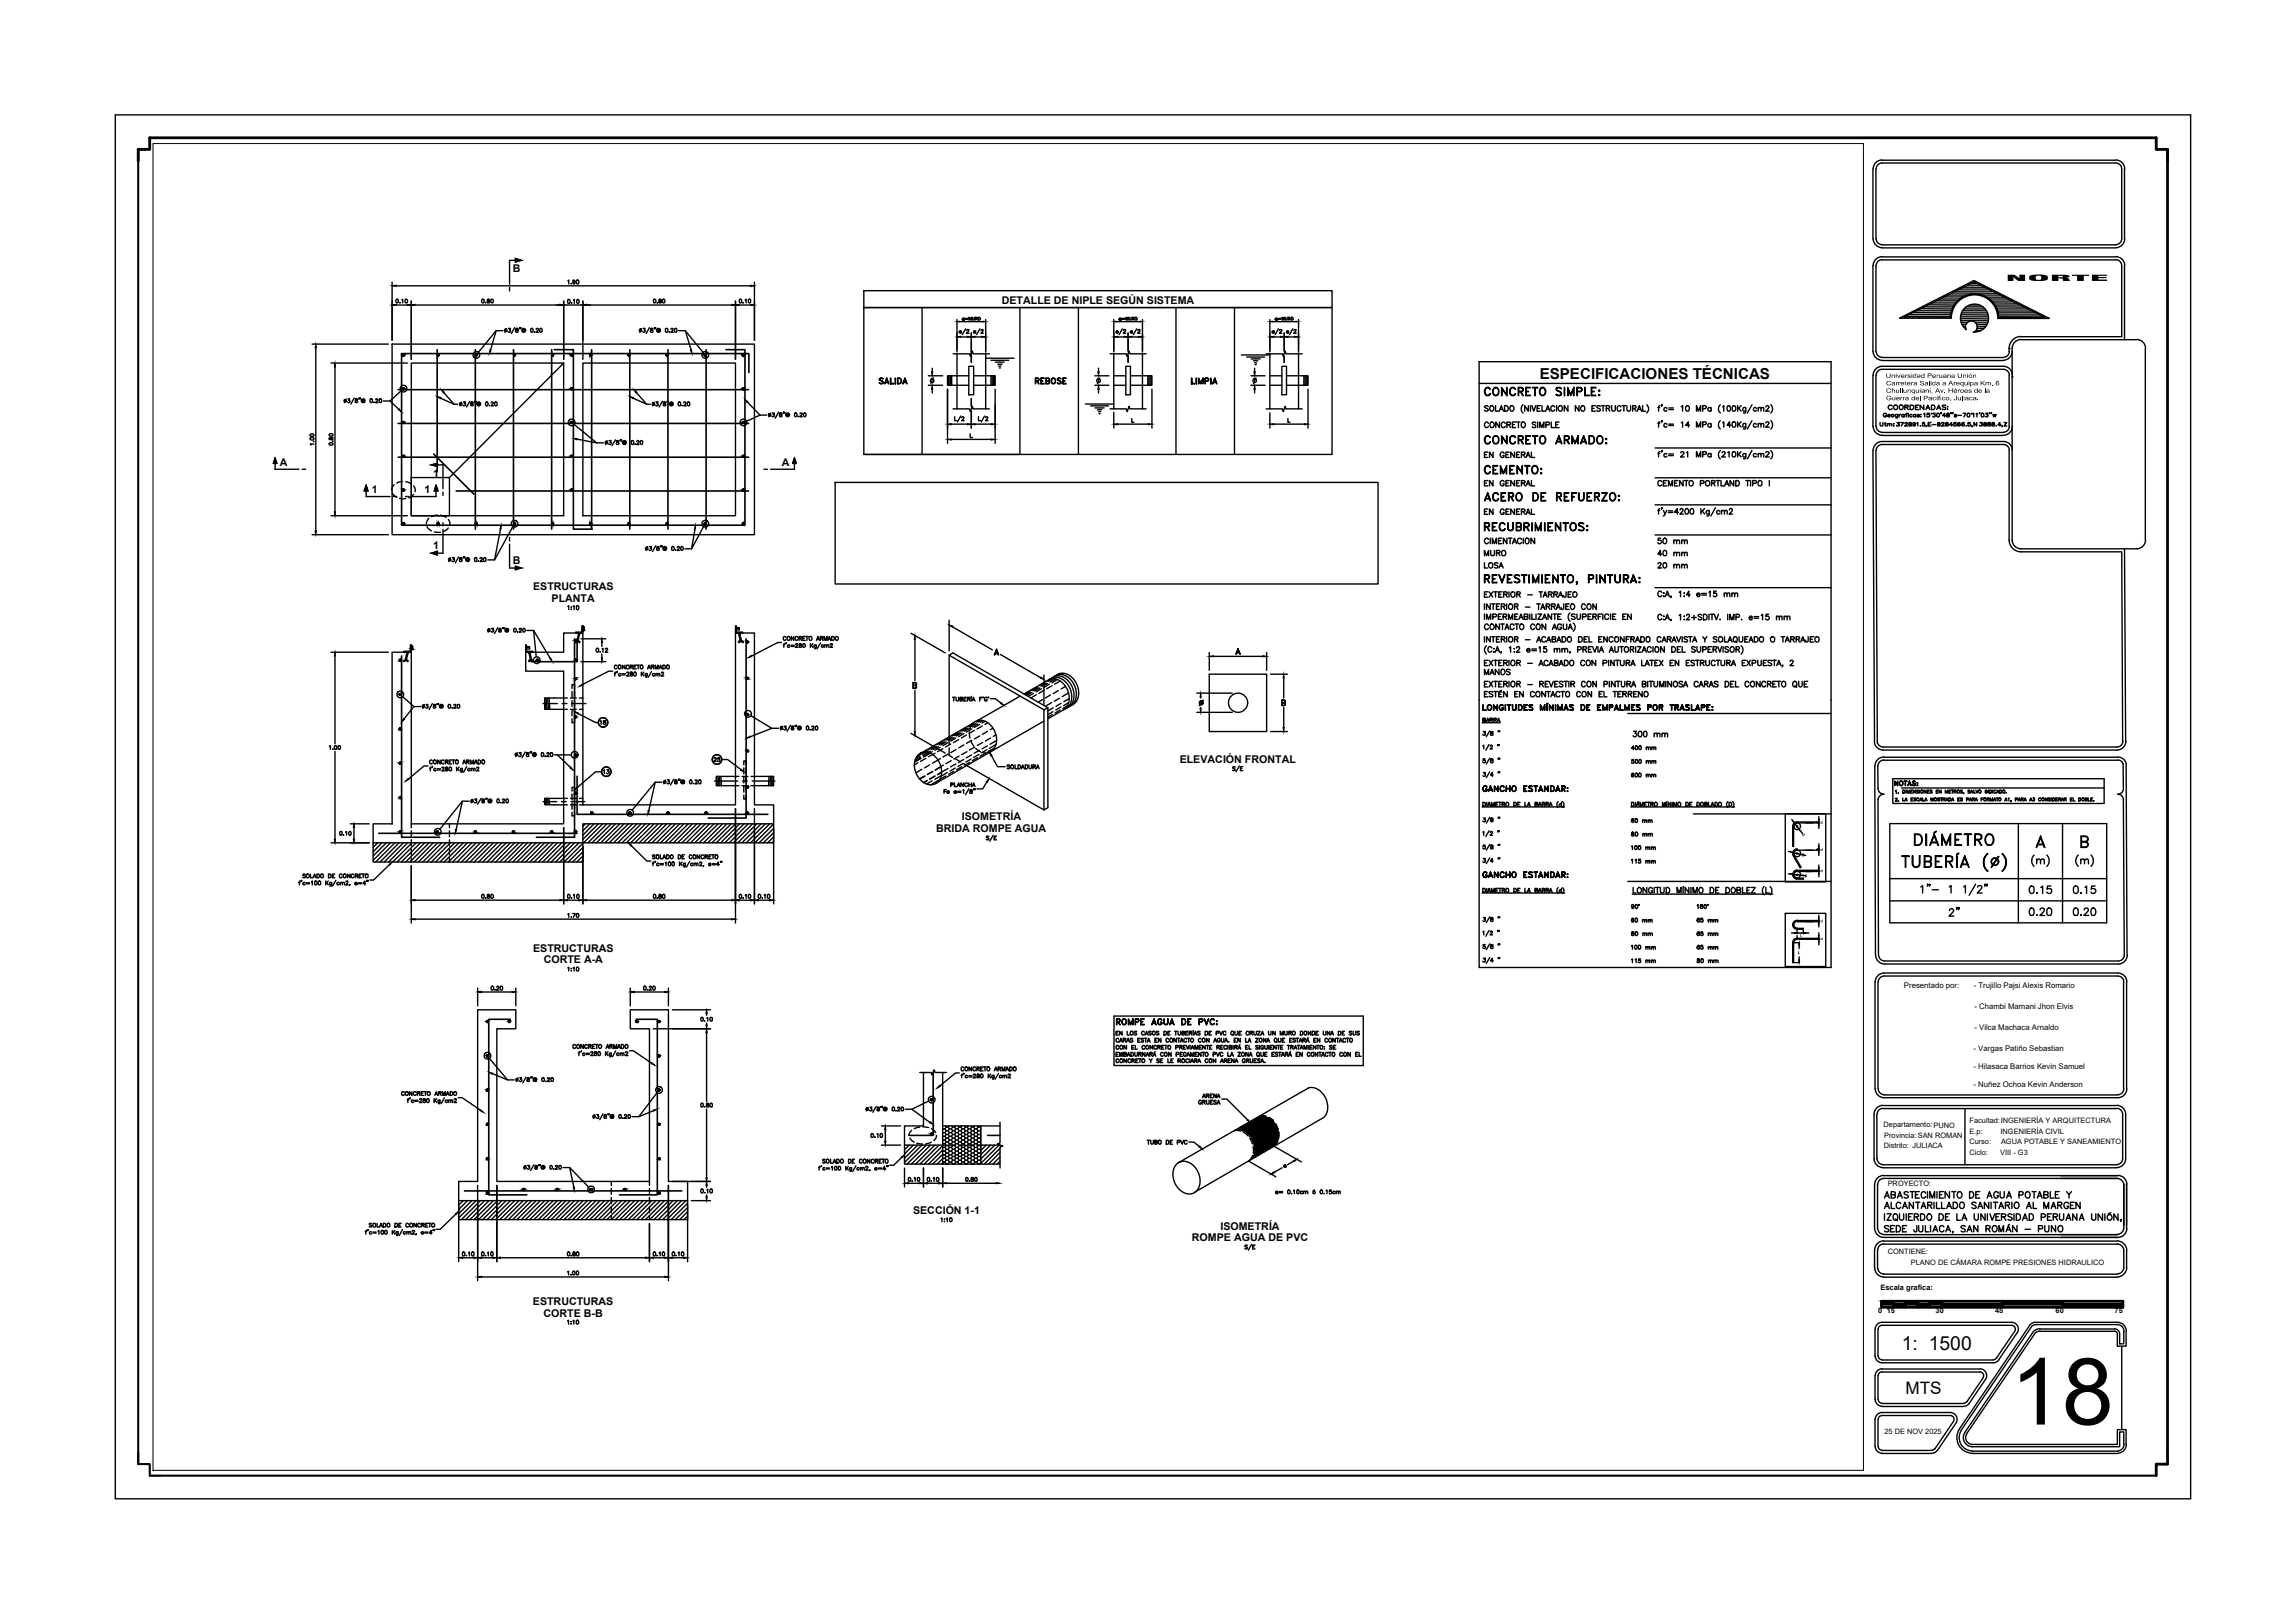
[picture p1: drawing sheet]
<svg xmlns="http://www.w3.org/2000/svg" width="420mm" height="297mm" viewBox="0 0 420 297" stroke-linecap="round" stroke-linejoin="round" font-family="sans-serif">
<defs><g id="words">
<text font-size="17" x="368" y="260.7">18</text>
<text font-size="4.9" x="359.5" y="169" transform="rotate(-90 359.5 169)">2&quot;</text>
<g font-size="4">
<text x="270.6" y="103">MURO</text>
<text x="302.3" y="103">40 mm</text>
<text x="370.4" y="168.6">0.20</text>
<text x="378.5" y="168.6">0.20</text>
</g>
<g font-size="3.5">
<text x="345.7" y="146.4">1.</text>
<text x="348.2" y="247">1: 1500</text>
</g>
<g font-size="3.1">
<text x="297.4" y="140.8">500 mm</text>
<text x="345.7" y="147.8">2.</text>
<text x="348.9" y="255.2">MTS</text>
</g>
<text font-size="2.8" x="281.9" y="69.4">ESPECIFICACIONES TÉCNICAS</text>
<g font-size="2">
<text x="93.9" y="49.8">B</text>
<text x="183.4" y="55.6">DETALLE DE NIPLE SEGÚN SISTEMA</text>
<text x="51.2" y="85.2">A</text>
<text x="79.3" y="87.3">1</text>
<text x="143.2" y="85.2">A</text>
<text x="68.1" y="90.2">1</text>
<text x="77.7" y="90.2">1</text>
<text x="79.3" y="100.4">1</text>
<text x="93.9" y="103.2">B</text>
<text x="97.6" y="108.1">ESTRUCTURAS</text>
<text x="101" y="110.2">PLANTA</text>
<text x="216" y="139.6">ELEVACIÓN FRONTAL</text>
<text x="171.4" y="152.3">BRIDA ROMPE AGUA</text>
<text x="176.1" y="150.1">ISOMETRÍA</text>
<text x="97.6" y="174.2">ESTRUCTURAS</text>
<text x="99.6" y="176.3">CORTE A-A</text>
<text x="167.2" y="222.2">SECCIÓN 1-1</text>
<text x="218.2" y="227.1">ROMPE AGUA DE PVC</text>
<text x="223.4" y="225">ISOMETRÍA</text>
<text x="97.6" y="238.8">ESTRUCTURAS</text>
<text x="99.5" y="240.9">CORTE B-B</text>
</g>
<g font-size="1.4">
<text x="348.6" y="180.8">Presentado por:</text>
<text x="361.3" y="180.9">- Trujillo Pajsi Alexis Romario</text>
<text x="361.5" y="184.7">- Chambi Mamani Jhon Elvis</text>
<text x="361.5" y="188.6">- Vilca Machaca Arnaldo</text>
<text x="361.3" y="192.3">- Vargas Patiño Sebastian</text>
<text x="361.3" y="195.7">- Hilasaca Barrios Kevin Samuel</text>
<text x="361.3" y="199">- Nuñez Ochoa Kevin Anderson</text>
<text x="344.8" y="206.3">Departamento:PUNO</text>
<text x="345" y="208.3">Provincia:SAN ROMAN</text>
<text x="360.5" y="209.4">Curso:</text>
<text x="360.6" y="205.5">Facultad:INGENIERÍA Y ARQUITECTURA</text>
<text x="360.6" y="207.5">E.p:</text>
<text x="366.3" y="207.5">INGENIERÍA CIVIL</text>
<text x="366.3" y="209.4">AGUA POTABLE Y SANEAMIENTO</text>
<text x="344.9" y="210.1">Distrito: JULIACA</text>
<text x="360.5" y="211.4">Ciclo:</text>
<text x="366.2" y="211.4">VIII - G3</text>
<text x="345.6" y="217.1">PROYECTO:</text>
<text x="345.6" y="229.5">CONTIENE:</text>
<text x="349.8" y="231.5">PLANO DE CÁMARA ROMPE PRESIONES HIDRAULICO</text>
<text x="344.3" y="236.1">Escala grafica:</text>
<text x="343.8" y="240.4">0</text>
<text x="345.4" y="240.4">15</text>
<text x="354.4" y="240.4">30</text>
<text x="365.2" y="240.4">45</text>
<text x="376.3" y="240.4">60</text>
<text x="387.1" y="240.4">75</text>
<text x="345" y="262.5">25 DE NOV 2025</text>
</g>
<g font-size="1.3">
<text x="345.3" y="69.2">Universidad Peruana Unión</text>
<text x="345.3" y="70.5">Carretera Salida a Arequipa Km. 6</text>
<text x="345.3" y="71.9">Chullunquiani, Av. Héroes de la</text>
<text x="345.3" y="73.3">Guerra del Pacífico, Juliaca.</text>
</g>
<g font-size=".8">
<text x="329.9" y="153">D</text>
<text x="333.3" y="150.8">d</text>
<text x="333.3" y="155.7">d</text>
<text x="329.9" y="156.7">D</text>
<text x="330.4" y="160.6">D</text>
<text x="333.3" y="159.6">d</text>
<text x="329.5" y="171.4">L</text>
<text x="333.3" y="168.8">d</text>
<text x="333.3" y="172.1">d</text>
<text x="329.1" y="174.6">L</text>
</g>
</g></defs>
<!-- layer: G-ACOTADO -->
<g fill="none" stroke="#000" stroke-width=".25">
<path d="M71.8 51.6v10.7M72.5 55.8h2.1M72.5 52.3h64.9M73.2 55.4h.1M73.6 54.9l.1-.1v.6M74.2 54.9v-.1a.29 .29 0 0 1 .4 .3 .29 .29 0 0 1-.4 .2zM75.3 55.1v10.7M76 55.8h26.5M88.3 54.8a.3 .3 0 0 1 .3 .3 .3 .3 0 0 1-.3 .3l-.1-.3zM88.9 55.4h.1M89.3 54.8l-.1 .1a.32 .32 0 0 1 .3 .2 .32 .32 0 0 1 .1 .3h-.4a.37 .37 0 0 1 .4-.5l-.1-.1zM89.9 54.8a.29 .29 0 0 1 .4 .3 .29 .29 0 0 1-.4 .2z"/>
<path d="M103.2 55.8h3.5M103.2 55.1v10.7M103.9 54.9l.1-.1a.31 .31 0 0 1 .4 .4 .31 .31 0 0 1-.5 .2zM104 51.4l.1-.1v.7M104.6 51.9h.1M104.6 55.4h.1M105 54.9l.1-.1v.7M105.3 51.5l-.1 .1a.21 .21 0 0 1-.3 0 .21 .21 0 0 1 0-.3 .32 .32 0 0 1 .4 .3 .32 .32 0 0 1-.4 .3v-.1M105.5 51.4l.1-.1a.31 .31 0 0 1 .4 .3 .31 .31 0 0 1-.5 .2zM105.6 54.8a.32 .32 0 0 1 .4 .4 .32 .32 0 0 1-.4 .3zM106.7 55.1v10.7M107.4 55.8h26.5"/>
<path d="M120.3 55.4h.1M120.7 54.8l-.1 .1a.43 .43 0 0 1 .5 .5h-.5a.43 .43 0 0 1 .5-.5l-.1-.1zM134.6 55.1v10.7M135.3 55.8h2.1M136 55.4h.1M136.4 54.9l.2-.1v.6M138.1 51.6v10.7M175.2 58.5v5.9M175.6 58.9h4.4M176.2 58.4h.4a.23 .23 0 0 0-.3-.2 .23 .23 0 0 0-.2 .3 .23 .23 0 0 0 .3 .2l.2-.1M176.8 58.3h.4M176.8 58.4h.4"/>
<path d="M177.4 58.6v-.5l.2 .5 .2-.5v.5M178 58.1l.1 .5 .2-.1 .1-.4M178.5 58.3h.3l.1-.1-.4-.1v.5M178.8 58.3l.1 .3M180.5 58.5v6M203.9 58.5v5.9M204.3 58.9h4.4M204.9 58.4h.4a.23 .23 0 0 0-.4-.1 .23 .23 0 0 0 0 .4 .23 .23 0 0 0 .4-.1M205.5 58.3h.4M205.5 58.4h.4M206.1 58.6v-.5l.2 .5 .2-.5v.5M206.7 58.1l.1 .5 .2-.1 .1-.4"/>
<path d="M207.3 58.3h.2l.1-.1-.3-.1v.5M207.5 58.3l.1 .3M209.2 58.5v6M232.5 58.5v5.9M232.9 58.9h4.4M233.5 58.4h.4l-.1-.1a.23 .23 0 0 0-.3 0 .23 .23 0 0 0 0 .3 .23 .23 0 0 0 .4 0M234 58.3h.5M234 58.4h.5M234.7 58.6v-.5l.2 .5 .2-.5v.5M235.3 58.1l.1 .5 .2-.1 .1-.4M235.9 58.3h.2l.1-.1-.3-.1v.5M236 58.3l.2 .3"/>
<path d="M237.7 58.5v6M57.1 63h14M57.8 63.7v33.5M60.6 66.4h14M61.3 67.2v26.5M170 68.8h2.6M170 70.5h2.6M170.7 67.4v.7M170.7 71.2v.7M170.9 69.2l-.5 1M173.5 71.2v9.9M174.1 77.6h3"/>
<path d="M174.8 76.3v.7h.4M175.6 60.7h.4v-.1a.21 .21 0 0 0-.3 0 .21 .21 0 0 0 0 .3 .21 .21 0 0 0 .3 0M175.9 61.7h1.2M175.9 76.1l-.6 1.1M176.1 76.4v-.1a.21 .21 0 0 1 .3 .1 .21 .21 0 0 1 0 .3l-.3 .3h.4M176.8 60.2l-.6 1M177 60.5v-.2l.4 .1v.2l-.5 .4h.5M177.6 79.4v.7h.4M177.8 60.9v5.4M177.8 73v1.4M177.8 75.3v3M178.3 60.7h.3v-.1a.21 .21 0 0 0-.3 0 .21 .21 0 0 0 0 .3 .21 .21 0 0 0 .3 0"/>
<path d="M178.5 61.7h1.2M178.5 77.6h3M179.1 76.3v.7h.4M179.4 60.2l-.6 1M179.6 60.5v-.2h.3v.3l-.3 .4h.4M180.2 76.1l-.6 1.1M180.5 76.4v-.1a.21 .21 0 0 1 .3 .1 .21 .21 0 0 1-.1 .3l-.3 .3h.5M182.2 71.2v9.9M200.4 68.8h2.6M200.4 70.5h2.6M201.1 67.4v.7M201.1 71.2v.7"/>
<path d="M201.3 69.2l-.4 1M203.9 75.5v2.8M204.3 60.7h.4a.2 .2 0 0 0-.2-.2 .2 .2 0 0 0-.2 .3l.2 .2 .2-.1M204.6 61.7h1.2M204.6 77.6h5.6M205.5 60.2l-.6 1M205.7 60.5l.1-.2 .3 .1v.2l-.5 .4h.5M206.5 60.9v3.3M206.5 65v1.3M207 60.7h.3v-.1a.21 .21 0 0 0-.3 0 .21 .21 0 0 0 0 .3 .21 .21 0 0 0 .3 0M207.2 76.6v.7h.4M207.2 61.7h1.2"/>
<path d="M208.1 60.2l-.6 1M208.3 60.5l.1-.2 .3 .1v.2l-.4 .4h.4M210.9 71.2v7.1M229 68.8h2.6M229 70.5h2.6M229.7 67.4v.7M229.7 71.2v.7M229.9 69.2l-.4 1M232.5 75.6v2.7M232.9 60.7h.4a.2 .2 0 0 0-.2-.2 .2 .2 0 0 0-.2 .3l.2 .2 .2-.1M233.2 61.7h1.2M233.2 77.6h5.6"/>
<path d="M234 60.2l-.5 1M234.3 60.5v-.1a.22 .22 0 0 1 .2-.1 .22 .22 0 0 1 .2 .2l-.5 .5h.5M235.1 60.9v3.3M235.1 65.2v1.1M235.5 60.7h.4a.2 .2 0 0 0-.2-.2 .2 .2 0 0 0-.2 .3l.2 .2 .2-.1M235.8 76.6v.7h.4M235.8 61.7h1.2M236.7 60.2l-.6 1M236.9 60.5l.1-.2 .3 .1v.2l-.5 .4h.5M239.5 71.2v7.1M56.8 80.2l.5-.1 .2 .1a.34 .34 0 0 1-.4 .3 .34 .34 0 0 1-.3-.3zM57.1 97.9h14"/>
<path d="M57.4 80.8h.1M57.5 81.3h-.7l.1 .1M60.4 80l-.1 .3 .1 .2a.38 .38 0 0 1 .5-.4v.3a.3 .3 0 0 1-.3 0 .3 .3 0 0 1-.1-.3zM60.6 94.4h14M60.9 80.8h.1M174.1 80.4h7.4M60.6 119.4h10.5M166.8 115.9l6.2 3.6M167.5 117v7.6M173.8 113.5v5.6M174.4 114.7l7.3 4.2M182.1 119.6h.6"/>
<path d="M182.2 119.6h.5M182.4 118.8l.4 1.1-.4-.9-.4 .9zM183.2 119.8l7.3 4.2M221.4 119.4v3.3M226.3 119.5h.6M226.4 119.5h.5M226.6 118.7l.5 1-.5-.8-.3 .8zM231.9 119.4v3.3M60.3 136.6l.2-.1v.6M60.9 137.1h.1M61.3 120v16.1M61.3 137.5v16.1"/>
<path d="M61.9 136.6l.1-.1a.34 .34 0 0 1 .3 .3 .34 .34 0 0 1-.3 .3zM166.8 134.2l6.2 3.6M167.2 125.4h.5v-.4h-.5v.9h.5v-.4h-.5M167.5 126.3v7.6M167.5 125.4l.3 .1v.4l-.6 .1v-1.1l.5 .1 .1 .3-.3 .2M191.1 123.6v5.5M219.1 126.9h6.5M219.1 130.4h6.5M219.8 127.6v.1M219.8 129.5v.2M220.2 128.2l-.6 .9zM222.1 120.1h9.1"/>
<path d="M232.6 133.9h3.1M232.6 123.4h3.1M234.7 128.2l.6 .1-.1 .3h-.5M234.7 128.6l.5 .1 .1 .1-.1 .3h-.5M235 124.1v3.6M235 129.5v3.7M235.1 128.6l.2 .1v.4h-.6v-1l.6 .1v.4h-.2M60.6 154.2h7M62.9 152.8h.1M63.3 152.3l.1-.1v.7M64.1 150.8h3.5M64.8 151.5v2.1"/>
<path d="M75.3 158.4v10.5M103.2 151.5v13.9M106.7 155v10.4M134.6 148v20.9M138.1 148v17.4M141.6 151.5v13.9M76 168.2h57.9M76 164.7h26.5M88.3 163.7h.1a.34 .34 0 0 1 .2 .4 .34 .34 0 0 1-.3 .3l-.1-.3zM88.9 164.3h.1M89.3 163.7l-.1 .2a.34 .34 0 0 1 .4 .1 .34 .34 0 0 1 0 .4 .23 .23 0 0 1-.4-.1 .23 .23 0 0 1 .1-.3l.3-.1-.1-.2zM89.9 163.7a.31 .31 0 0 1 .4 .4 .31 .31 0 0 1-.4 .2z"/>
<path d="M103.9 163.8l.1-.1a.31 .31 0 0 1 .4 .4 .31 .31 0 0 1-.5 .2zM103.9 164.7h2.1M104 167.3l.1-.1v.7M104.6 167.8h.1M104.6 164.3h.1M104.8 167.2h.5l-.3 .7M105 163.8l.1-.1v.7M105.6 167.2a.31 .31 0 0 1 .4 .3 .31 .31 0 0 1-.5 .3zM105.6 163.7a.32 .32 0 0 1 .4 .3 .32 .32 0 0 1-.4 .4zM107.4 164.7h26.5M119.7 163.7a.32 .32 0 0 1 .4 .3 .32 .32 0 0 1-.4 .4zM120.3 164.3h.1"/>
<path d="M120.7 163.7l-.1 .2a.38 .38 0 0 1 .4 .5h-.2a.25 .25 0 0 1-.2-.3 .25 .25 0 0 1 .3-.2l.1-.2zM121.4 163.7a.32 .32 0 0 1 .3 .3 .32 .32 0 0 1-.3 .4zM135.3 164.7h2.1M135.4 163.7a.32 .32 0 0 1 .4 .3 .32 .32 0 0 1-.4 .4zM136 164.3h.1M136.4 163.8l.2-.1v.7M137 163.8l.1-.1a.32 .32 0 0 1 .3 .3 .32 .32 0 0 1-.3 .4zM138.8 163.8l.2-.1a.34 .34 0 0 1 .3 .4 .34 .34 0 0 1-.4 .3zM138.8 164.7h2.1M139.6 164.3h.1M139.9 163.8l.2-.1v.7M140.6 163.7a.31 .31 0 0 1 .4 .4 .31 .31 0 0 1-.5 .2z"/>
<path d="M329 171.2v.5M119.6 188.3h10.5M123.1 184.8h7M129 186.8h.1M129.4 185.5v.3M129.4 187.2v.4M129.4 189v12.6M129.4 186.3l.2-.1v.7M130.1 186.2a.32 .32 0 0 1 .3 .3 .32 .32 0 0 1-.3 .3l-.2-.2zM87.4 216.9v17.5M91 216.9v14M122.4 216.9v17.5"/>
<path d="M123.1 216.2h7M126.6 219.7h3.5M128.4 217.7a.32 .32 0 0 1 .4 .3 .32 .32 0 0 1-.4 .3zM129 202.6h.1M129 218.3h.1M129.4 202l-.1 .1a.38 .38 0 0 1 .4 .5h-.4a.43 .43 0 0 1 .4-.5l-.1-.2zM129.4 203v12.5M129.4 216.9v.4M129.4 218.7v.3M129.4 217.7l.2-.1v.7M130 202l.2-.1a.34 .34 0 0 1 .2 .4 .34 .34 0 0 1-.3 .3zM130 217.7l.2-.1a.34 .34 0 0 1 .2 .4 .34 .34 0 0 1-.3 .3z"/>
<path d="M159.5 207.6l.1-.1a.34 .34 0 0 1 .3 .3 .34 .34 0 0 1-.4 .3zM160.2 208.1h.1M160.6 207.6l.1-.1v.7M161.2 207.5h.1a.35 .35 0 0 1 .3 .4 .35 .35 0 0 1-.4 .2zM161.4 206.1h3.5M161.4 209.6h3.5M162.1 206.8v2.1M165.6 213.8v3.4M166.3 216.6h2.1M167 216.1h.1M167.4 215.6l.1-.1v.7M169.1 213.8v3.4"/>
<path d="M169.8 215.6l.2-.1a.34 .34 0 0 1 .2 .4 .34 .34 0 0 1-.3 .3zM169.8 216.6h2.1M170.5 216.1h.1M170.8 215.6l.2-.1v.7M171.4 215.6l.1-.1a.31 .31 0 0 1 .4 .4 .31 .31 0 0 1-.5 .2zM172.6 213.8v3.4M173.3 216.6h9.1M177.5 216.1h.1M177.8 215.5v.2a.38 .38 0 0 1 .4 .5h-.4a.3 .3 0 0 1 0-.4 .3 .3 0 0 1 .4-.1l-.1-.2zM228.6 212.5l5 2.9M233.2 209.8l5.1 2.9M234.7 213.7l-2 1.2"/>
<path d="M235.5 213.4a.21 .21 0 0 1-.2 .2 .21 .21 0 0 1-.2-.2l.1-.2 .2 .1-.3 .2M236.8 212.5l-1.1 .7M84 220.4v10.5M84.7 230.2h2.1M84.7 229.2a.32 .32 0 0 1 .4 .3 .32 .32 0 0 1-.4 .3zM85.4 229.8h.1M85.8 229.3l.1-.2v.8M86.3 229.3l.2-.2a.34 .34 0 0 1 .3 .4 .34 .34 0 0 1-.4 .3zM88.2 229.3l.1-.1a.31 .31 0 0 1 .3 .3 .31 .31 0 0 1-.4 .2zM88.2 230.2h2M88.2 233.7h33.5M88.9 229.8h.1"/>
<path d="M89.3 229.3l.1-.2v.8M89.9 229.2a.32 .32 0 0 1 .4 .3 .32 .32 0 0 1-.4 .3zM91.6 230.2h26.6M103.9 232.8l.2-.2v.7M104 229.2a.32 .32 0 0 1 .3 .3 .32 .32 0 0 1-.3 .3zM104.5 233.3h.1M104.6 229.8h.1M104.9 229.2v.2l.4 .2a.22 .22 0 0 1-.2 .3 .22 .22 0 0 1-.2-.3l.4-.3v-.1zM105.6 229.2a.32 .32 0 0 1 .4 .3 .32 .32 0 0 1-.4 .3zM118.9 223.9v7M119.6 230.2h2.1M119.7 229.2a.32 .32 0 0 1 .3 .3 .32 .32 0 0 1-.3 .3z"/>
<path d="M120.3 229.8h.1M120.7 229.3l.1-.2v.8M121.3 229.3l.1-.1a.32 .32 0 0 1 .3 .3 .32 .32 0 0 1-.3 .3zM123.1 229.3l.2-.2a.34 .34 0 0 1 .2 .4 .34 .34 0 0 1-.3 .3zM123.1 230.2h2.1M123.8 229.8h.1M124.1 229.3l.2-.2v.8M124.8 229.2a.31 .31 0 0 1 .4 .3 .31 .31 0 0 1-.5 .2zM125.9 220.4v10.5"/>
<circle cx="72.7" cy="55.1" r=".31"/>
<circle cx="119.9" cy="55.1" r=".31"/>
<circle cx="121.5" cy="55.1" r=".31"/>
<circle cx="135.6" cy="55.1" r=".31"/>
<circle cx="137.2" cy="55.1" r=".31"/>
<circle cx="179.3" cy="58.3" r=".23"/>
<circle cx="208" cy="58.3" r=".23"/>
<circle cx="236.5" cy="58.3" r=".23"/>
<circle cx="57.1" cy="79.6" r=".31"/>
<circle cx="60.6" cy="79.6" r=".31"/>
<circle cx="170.7" cy="69.7" r=".35"/>
<circle cx="201.1" cy="69.7" r=".35"/>
<circle cx="229.7" cy="69.7" r=".35"/>
<circle cx="60.6" cy="81.2" r=".31"/>
<circle cx="61.4" cy="136.8" r=".31"/>
<circle cx="219.9" cy="128.6" r=".36"/>
<circle cx="219.9" cy="128.6" r=".32"/>
<circle cx="62.4" cy="152.5" r=".31"/>
<circle cx="64.1" cy="152.5" r=".31"/>
<circle cx="128.5" cy="186.5" r=".31"/>
<circle cx="128.5" cy="202.2" r=".31"/>
<circle cx="166.5" cy="215.8" r=".31"/>
<circle cx="168.2" cy="215.8" r=".31"/>
<circle cx="177" cy="215.8" r=".31"/>
<circle cx="178.7" cy="215.8" r=".31"/>
<circle cx="105" cy="233" r=".31"/>
<circle cx="105.7" cy="233" r=".31"/>
</g>
<g fill="#000" stroke="#000" stroke-width=".18">
<path d="M71.8 55.8l.7-.1v.2zM71.8 52.3l.7-.1v.2zM74.6 55.7l.7 .1-.7 .1zM75.3 55.8l.7-.1v.2zM102.5 55.7l.7 .1-.7 .1zM106.7 55.8l.7-.1v.2zM133.9 55.7l.7 .1-.7 .1zM134.6 55.8l.7-.1v.2zM137.4 52.2l.7 .1-.7 .1zM137.4 55.7l.7 .1-.7 .1zM175.2 58.9l.4-.1v.1zM180 58.8l.5 .1h-.5z"/>
<path d="M203.9 58.9l.4-.1v.1zM208.7 58.8l.5 .1h-.5zM232.5 58.9l.4-.1v.1zM237.3 58.8l.4 .1h-.4zM57.8 63l.1 .7h-.2zM61.3 66.4l.1 .8h-.2zM170.5 68.1h.3l-.1 .7zM170.7 70.5l.1 .7h-.3zM173.5 77.6l.6-.1v.3zM175.2 61.7l.7-.2v.3zM177.1 61.5l.7 .2-.7 .1zM177.1 77.5l.7 .1-.7 .2z"/>
<path d="M177.8 61.7l.7-.2v.3zM177.8 77.6l.7-.1v.3zM179.7 61.5l.8 .2-.8 .1zM181.5 77.5l.7 .1-.7 .2zM201 68.1h.2l-.1 .7zM201.1 70.5l.1 .7h-.2zM203.9 61.7l.7-.2v.3zM203.9 77.6l.7-.1v.3zM205.8 61.5l.7 .2-.7 .1zM206.5 61.7l.7-.2v.3zM208.4 61.5l.8 .2-.8 .1zM210.2 77.5l.7 .1-.7 .2z"/>
<path d="M229.6 68.1h.2l-.1 .7zM229.7 70.5l.1 .7h-.2zM232.5 61.7l.7-.2v.3zM232.5 77.6l.7-.1v.3zM234.4 61.5l.7 .2-.7 .1zM235.1 61.7l.7-.2v.3zM237 61.5l.7 .2-.7 .1zM238.8 77.5l.7 .1-.7 .2zM57.7 97.2h.2l-.1 .7zM61.2 93.7h.2l-.1 .7zM173.5 80.4l.6-.1v.2zM181.5 80.3l.7 .1-.7 .1z"/>
<path d="M167.5 116.3l.1 .7h-.2zM173.8 114.4l.6 .2-.1 .2zM61.3 119.4l.1 .6h-.2zM167.4 133.9h.2l-.1 .7zM190.6 123.9l.5 .5-.7-.3zM219.8 126.9l.1 .7h-.2zM219.7 129.7h.2l-.1 .7zM221.4 120.1l.7-.1v.2zM231.2 120l.7 .1-.7 .1zM234.9 133.2h.2l-.1 .7zM235 123.4l.1 .7h-.2zM61.2 153.6h.2l-.1 .6z"/>
<path d="M64.8 150.8l.1 .7h-.2zM64.7 153.6h.2l-.1 .6zM75.3 168.2l.7-.1v.2zM75.3 164.7l.7-.1v.3zM102.5 164.6l.7 .1-.7 .2zM103.2 164.7l.7-.1v.3zM106 164.6l.7 .1-.7 .2zM106.7 164.7l.7-.1v.3zM133.9 168.1l.7 .1-.7 .1zM133.9 164.6l.7 .1-.7 .2zM134.6 164.7l.7-.1v.3zM137.4 164.6l.7 .1-.7 .2z"/>
<path d="M138.1 164.7l.7-.1v.3zM140.9 164.6l.7 .1-.7 .2zM129.4 188.3l.1 .7h-.3zM129.4 184.8l.1 .7h-.3zM129.2 187.6h.3l-.1 .7zM129.2 215.5h.3l-.1 .7zM129.4 216.2l.1 .7h-.3zM129.2 219h.3l-.1 .7zM162.1 206.1l.1 .7h-.2zM162 208.9h.2l-.1 .7zM165.6 216.6l.7-.2v.2zM168.4 216.4l.7 .2h-.7z"/>
<path d="M169.1 216.6l.7-.2v.3zM171.9 216.4l.7 .2-.7 .1zM172.6 216.6l.7-.2v.2zM182.4 216.4l.7 .2h-.7zM232.7 214.9l.6-.5 .1 .2zM236.8 212.4l.6-.2-.5 .4zM84 230.2l.7-.1v.2zM86.8 230.1l.6 .1-.6 .1zM87.4 230.2l.8-.1v.2zM87.4 233.7l.8-.1v.2zM90.2 230.1l.8 .1-.8 .1zM91 230.2l.6-.1v.2z"/>
<path d="M118.2 230.1l.7 .1-.7 .1zM118.9 230.2l.7-.1v.2zM121.7 233.6l.7 .1-.7 .1zM121.7 230.1l.7 .1-.7 .1zM122.4 230.2l.7-.1v.2zM125.2 230.1l.7 .1-.7 .1z"/>
</g>
<!-- layer: C-CASCO-02 -->
<g fill="none" stroke="#000" stroke-width=".25">
<path d="M71.8 63h66.3v34.9h-66.3zM75.3 66.4h27.9v28h-27.9zM106.7 66.4h27.9v28h-27.9zM175.2 64.8v10M180.5 64.8v10M203.9 64.8v10M209.2 64.8v10M232.5 64.8v10M237.7 64.8v10M71.8 119.4h3.5v31.4h27.9v-28h-6.9v-3.4h6.9v-3.5h3.5v31.4h27.9v-31.4h3.5v31.4h3.5v3.5h-34.9v3.4h-38.4v-3.4h3.5zM73.9 119.2h1.2v-1.2h.2v1.4h-1.4zM74.5 119.3v.2"/>
<path d="M74.5 119.5h.2l-.3 1.2 .3 .3v.1l-.5-.3zM74.9 119.3l-.2 .2M75.1 118.4h.2M75.1 118.7h.2M75.3 118.3h.3v.5h-.3zM75.3 118.4h.3M75.3 118.6h.3M75.3 118l.3 .3M96.3 118h.1v1.2h1.2v.2h-1.3zM96.7 119.3l.1 .2 .3 1.2-.3 .2 .1 .2 .4-.3-.2-1.3M96.9 118.4h-.5h.6v.4h-.6M97.1 119.5h-.3h.3"/>
<path d="M97.1 119.3v.2M105.4 115.7h1.1v-1.2h.2v1.4h-1.3zM105.6 117.2l-.3 .3 .1 .1 .3-.2M105.9 115.8v.2M105.9 116h.2l-.3 1.2 .4 .3-.1 .1-.5-.3zM106.3 115.8l-.2 .2M106.5 114.9h.5M106.5 115.2h.2M106.7 114.8h.3v.5h-.3zM106.7 115.2h.3M106.7 114.5l.3 .2M134.6 114.5h.2v1.2h1.2v.2h-1.4z"/>
<path d="M135.1 115.8l.2 .2M135.2 116l.3 1.2-.3 .2 .1 .2 .4-.3-.2-1.3M135.3 114.9h-.5h.6v.4h-.6M135.5 116h-.3h.3M135.5 115.8v.2M135.7 117.2l.4 .2-.1 .2-.4-.2M173.8 119.9v15M74.2 120.7l-.3 .2v.2l.4-.3M97.3 120.6l.4 .3-.1 .2-.4-.3M191.1 129.9l.7-.4v18.3l-.7 .4zM191.8 129.5l-17.4-10-.6 .4 17.3 10M75.3 150.8v.7"/>
<path d="M75.3 152v1.1M75.3 153.7v1.1M75.3 155.4v1.1M75.3 157v.8M82.3 150.8v.7M82.3 152v1.1M82.3 153.7v1.1M82.3 155.4v1.1M82.3 157v.8M177 140.1l14.1 8.1M87.4 184.8h7v3.5h-3.4v27.9h27.9v-27.9h-3.5v-3.5h7v31.4h3.5v3.5h-41.9v-3.5h3.4zM169.1 196.3v9.8h-3.5v3.5h7"/>
<path d="M172.6 196.3v9.8M111.9 216.2v.7M111.9 217.5v1.1M111.9 219.1v1.2M118.9 216.2v.7M118.9 217.5v1.1M118.9 219.1v1.2M172.6 206.1v6.9h7v-6.9M172.6 206.1h10.5M179.6 209.6h3.5M111.9 220.8v1.1M111.9 222.5v.7"/>
<path d="M118.9 220.8v1.1M118.9 222.5v.7"/>
</g>
<!-- layer: G-SIMBOLOGIA -->
<g fill="none" stroke="#000" stroke-width=".25">
<path d="M93.3 52.6v.6M94.3 47.3l1.1 .4-1.1 .3zM94.3 47.7h-1v4.3M174.5 64.8h3l.2 .4 .3-1 .2 .6h2.9M174.5 74.8h3l.2 .5 .3-.9 .2 .4h2.9M203.2 64.8h3l.2 .4 .3-1 .2 .6h2.9M203.2 74.8h3l.2 .5 .3-.9 .2 .4h2.9M231.8 64.8h3l.1 .4 .4-1 .1 .6h3M231.8 74.8h3l.1 .5 .4-.9 .1 .4h3M50.4 83.8l.3 1h-.7zM50.4 84.8v1.1h4.3M55.3 85.9h.7"/>
<path d="M67 88.8l.4 1.1h-.7zM67 89.9v1h4.4M72 90.9h.6M74.2 90.9h.7M79 85.1l1.1-.4v.7zM79.8 88.8l.4 1.1h-.7zM79.8 89.9v1h-4.3M80.1 85.1h1v4.3M81.1 90.1v.6M81.1 95.7v.6M81.1 96.9v4.3h-1M93.3 98.4v.6"/>
<path d="M93.3 99.6v4.4h1M139.9 85.9h.6M145.4 83.8l.4 1h-.7zM145.4 84.8v1.1h-4.3M79 101.2l1.1-.3v.7zM94.3 103.6l1.1 .4-1.1 .3zM168.4 196.3h2.1l.1 .5 .4-1 .2 .5h2.1M183.1 205.4v3.8l-.5 .2 1 .3-.5 .2v3.9"/>
</g>
<g fill="#000" stroke="#000" stroke-width=".18">
<path d="M50.4 83.8l.3 1h-.7zM67 88.8l.4 1.1h-.7zM79.8 88.8l.4 1.1h-.7zM145.4 83.8l.4 1h-.7z"/>
<path d="M94.3 47.3l1.1 .4h-1.1zM94.3 47.7v.3l1.1-.3z"/>
<path d="M79 85.1h1.1v-.4zM79 85.1h1.1v.3z"/>
<path d="M79 101.2h1.1v.4zM79 101.2h1.1v-.3z"/>
<path d="M94.3 104v.3l1.1-.3zM94.3 103.6l1.1 .4h-1.1z"/>
</g>
<!-- layer: G-TEXTOS-NOTAS -->
<g fill="none" stroke="#000" stroke-width=".25">
<path d="M94.2 60l-.6 1M118.9 60l-.6 1M158.1 53.2h85.8v3.1h-85.8zM63.4 73l-.3 .7M63.7 73h.3l-.2 .3h.2a.25 .25 0 0 1 0 .4 .25 .25 0 0 1-.4-.1M64.8 72.8l-.6 1.1M65.1 73v.2l.3 .1a.22 .22 0 0 1 0 .3 .22 .22 0 0 1-.3 0 .22 .22 0 0 1 0-.3l.3-.2v-.1zM65.8 72.9l-.1 .2M66 72.9l-.1 .2M66.6 73.3v-.1a.18 .18 0 0 0-.2 0 .18 .18 0 0 0 0 .2 .18 .18 0 0 0 .2 0M66.6 73.1l.1 .4a.33 .33 0 0 0 0-.4 .33 .33 0 0 0-.5-.1 .33 .33 0 0 0 0 .5 .39 .39 0 0 0 .5 .1M67.8 73a.32 .32 0 0 1 .4 .3 .32 .32 0 0 1-.4 .3l-.1-.2z"/>
<path d="M68.5 73.6h.1M68.8 73.1v-.1h.3l.1 .2-.5 .5h.5M69.5 73a.31 .31 0 0 1 .4 .4 .31 .31 0 0 1-.5 .2zM71.4 73.4l1.6 1.5M80.7 72.9l2.4 1.1M81.3 71.9l1.8 2.1h.7M84.5 73.6l-.3 .7M84.8 73.6h.4l-.2 .3h.2a.23 .23 0 0 1-.1 .3 .23 .23 0 0 1-.3 0M86 73.4l-.6 1.1M86.2 73.6v.2l.4 .2a.23 .23 0 0 1-.3 .3 .23 .23 0 0 1 0-.4l.3-.2-.1-.1zM86.9 73.5v.1M87.1 73.5v.1"/>
<path d="M87.8 73.9l-.2-.2-.2 .2 .2 .2 .2-.1M87.8 73.7v.4a.34 .34 0 0 0 0-.5 .34 .34 0 0 0-.5 .1 .34 .34 0 0 0 .1 .5l.2 .1 .3-.1M89 73.6a.32 .32 0 0 1 .4 .3 .32 .32 0 0 1-.4 .3zM89.6 74.2h.1M89.9 73.7l.2-.1 .2 .1-.4 .6h.5M90.7 73.6a.32 .32 0 0 1 .3 .3 .32 .32 0 0 1-.3 .3l-.2-.2zM90.8 60.5l-1 3.5M92.7 60.1l-.3 .7M93.1 60.1h.4l-.3 .3a.22 .22 0 0 1 .3 .3 .22 .22 0 0 1-.3 .1l-.2-.1M94.5 60.1v.3a.28 .28 0 0 1 .3 0 .28 .28 0 0 1 0 .4h-.3a.28 .28 0 0 1 0-.4 .28 .28 0 0 1 .3 0v-.3zM95.2 60l-.1 .2M95.4 60l-.1 .2"/>
<path d="M96 60.4l-.1-.1-.2 .1 .1 .2 .2-.1M96 60.3v.3a.31 .31 0 0 0 0-.5 .31 .31 0 0 0-.4 .2 .34 .34 0 0 0 .1 .4 .34 .34 0 0 0 .4 0M97.2 60.1a.32 .32 0 0 1 .4 .4 .32 .32 0 0 1-.4 .3zM97.9 60.7h.1M98.2 60.3v-.1a.22 .22 0 0 1 .2-.1 .22 .22 0 0 1 .2 .2l-.5 .5h.5M98.9 60.1a.32 .32 0 0 1 .4 .4 .32 .32 0 0 1-.4 .3zM115.9 72.9l2.5 1.1M116.5 71.9l1.9 2.1h.7M117.4 60.1l-.3 .7M117.8 60.1h.3l-.2 .3h.2a.26 .26 0 0 1-.1 .4 .26 .26 0 0 1-.3-.1M119.2 60.1v.3a.3 .3 0 0 1 .3 .1 .3 .3 0 0 1 0 .3h-.3a.28 .28 0 0 1 0-.4 .28 .28 0 0 1 .3 0v-.3zM119.7 73.6l-.2 .7"/>
<path d="M119.8 60v.2M120 60v.2M120.1 73.6h.4l-.2 .3h.1a.24 .24 0 0 1 0 .3 .24 .24 0 0 1-.4 0M120.7 60.4l-.1-.1-.2 .1 .1 .2 .2-.1M120.7 60.3v.3a.33 .33 0 0 0 .1-.4 .33 .33 0 0 0-.5-.1 .33 .33 0 0 0 0 .5 .31 .31 0 0 0 .5 .1M121.3 73.4l-.6 1.1M121.5 73.6v.2l.4 .2a.23 .23 0 0 1-.3 .3 .23 .23 0 0 1-.1-.4h.3l.1-.2-.2-.1zM121.8 60.2l.1-.1a.31 .31 0 0 1 .4 .4 .31 .31 0 0 1-.5 .2zM122.2 73.5l-.1 .1M122.4 73.5l-.1 .1M122.5 60.7h.1M122.8 60.3l.2-.2 .2 .1v.2l-.4 .4h.5"/>
<path d="M123 73.9l-.2-.2-.1 .2 .1 .2 .2-.1M123 73.7l.1 .4a.34 .34 0 0 0-.1-.5 .34 .34 0 0 0-.5 .1 .34 .34 0 0 0 .2 .5h.5M123.6 60.1a.32 .32 0 0 1 .3 .4 .32 .32 0 0 1-.3 .3zM124.2 73.6a.32 .32 0 0 1 .4 .3 .32 .32 0 0 1-.4 .3zM124.9 74.2h.1M125.2 73.7l.1-.1a.21 .21 0 0 1 .2 0 .21 .21 0 0 1 0 .3l-.3 .4h.4M125.5 60.5l1 3.5M125.9 73.6a.32 .32 0 0 1 .4 .3 .32 .32 0 0 1-.4 .3l-.1-.2zM136.8 73.6l2.3 2.4M141 75.6l-.3 .7M141.4 75.6h.4l-.3 .2a.21 .21 0 0 1 .3 .2 .21 .21 0 0 1-.2 .3l-.3-.2M142.6 75.4l-.7 1.1"/>
<path d="M142.8 75.6v.2l.4 .2-.2 .3-.2-.1-.1-.1 .5-.4zM143.5 75.5l-.1 .1M143.7 75.5l-.1 .1M144.3 75.8a.18 .18 0 0 0-.3 0 .18 .18 0 0 0 .1 .3l.2-.1M144.3 75.7l.1 .4a.33 .33 0 0 0 0-.5 .33 .33 0 0 0-.5 0 .33 .33 0 0 0 0 .5l.2 .2 .3-.1M146.2 76.2h.1M146.5 75.7l.3-.1 .1 .2-.5 .5h.5M270.8 66.2h64.4v110.9h-64.4zM270.8 70.2h64.4M272.1 71l.1-.1a.54 .54 0 0 1 .6 .4 .51 .51 0 0 0-.6-.3 .51 .51 0 0 0-.3 .5v.3a.49 .49 0 0 0 .2 .5 .49 .49 0 0 0 .5-.1l.2-.2a.5 .5 0 0 1-.7 .3l-.2-.3a.86 .86 0 0 1 .2-1zM272.1 79.8a.5 .5 0 0 1 .7 .2v.1a.52 .52 0 0 0-.5-.3 .52 .52 0 0 0-.4 .5 .68 .68 0 0 0 .6 .9l.3-.3a.55 .55 0 0 1-.6 .3 .55 .55 0 0 1-.4-.5v-.4zM272.4 74.4l-.2-.2-.4 .2 .1 .2 .5 .3v.3l-.4 .1-.2-.2"/>
<path d="M272.5 77.5a.37 .37 0 0 0-.4-.3 .37 .37 0 0 0-.3 .4v.3a.37 .37 0 0 0 .3 .4 .37 .37 0 0 0 .4-.3M272.8 74.4l.1-.1a.45 .45 0 0 1 .6 .2 .45 .45 0 0 1-.1 .6l-.1 .1a.48 .48 0 0 1-.6-.2 .48 .48 0 0 1 .1-.6zM273 77.3a.48 .48 0 0 1 .6 .5 .48 .48 0 0 1-.6 .4l-.2-.3zM273.4 80a.54 .54 0 0 1 .6-.2 .54 .54 0 0 1 .4 .5v.4a.55 .55 0 0 1-.6 .5 .55 .55 0 0 1-.5-.5zM273.5 71a.73 .73 0 0 1 .9 .3 .73 .73 0 0 1-.1 .9 .61 .61 0 0 1-.8 .1 .61 .61 0 0 1-.2-.8zM273.5 71.1a.51 .51 0 0 1 .8 .4 .66 .66 0 0 1-.5 .8 .78 .78 0 0 1-.3-1.2zM273.5 79.9a.56 .56 0 0 1 .8 .4 .68 .68 0 0 1-.5 .9 .82 .82 0 0 1-.3-1.3zM273.8 74.2v1.1h.6M274.5 75.3l.4-1.1 .3 1.1M274.5 77.2v1.1l-.7-1.1v1.1M274.6 74.9h.5M274.9 70.9l.9 1.3 .1-1.3v1.5l-.9-1.3-.1 1.3z"/>
<path d="M274.9 79.7l.9 1.3 .1-1.3v1.5l-.9-1.2-.1 1.2zM275.4 74.2h.4a.54 .54 0 0 1 .3 .5 .54 .54 0 0 1-.3 .6h-.4zM275.6 77.5a.37 .37 0 0 0-.4-.3 .37 .37 0 0 0-.3 .4v.3a.37 .37 0 0 0 .3 .4 .37 .37 0 0 0 .4-.3M275.9 77.7h.6v-.4l-.6-.1v1.1M276.2 77.7l.3 .6M276.5 71.1l.3-.2a.54 .54 0 0 1 .6 .4 .51 .51 0 0 0-.5-.3 .51 .51 0 0 0-.4 .5 .62 .62 0 0 0 .6 .8l.3-.3a.54 .54 0 0 1-.6 .4 .54 .54 0 0 1-.4-.6zM276.5 80a.52 .52 0 0 1 .5-.3 .52 .52 0 0 1 .4 .4 .52 .52 0 0 0-.5-.3 .52 .52 0 0 0-.4 .5 .73 .73 0 0 0 .3 .9h.3l.3-.3a.55 .55 0 0 1-.6 .3 .55 .55 0 0 1-.4-.5zM276.6 74.3a.45 .45 0 0 1 .5 .2 .45 .45 0 0 1 0 .6l-.1 .1a.49 .49 0 0 1-.6-.3 .49 .49 0 0 1 .2-.6zM276.9 77.7h.4M277.5 77.2h-.6v1.1h.6M277.7 77.2h.6M278 77.2v1.1"/>
<path d="M278 71.6h.7v-.5l-.7-.1-.1 1.4v-1.5l.8 .1a.36 .36 0 0 1 0 .6l-.7 .1M278.4 71.7l.5 .7-.4-.7M278.7 77.3a.48 .48 0 0 1 .6 .5 .48 .48 0 0 1-.6 .4l-.2-.3zM278.8 74.1a1.02 1.02 0 0 0 0 1.5M279.3 70.9h.9l-.8 .1v1.3l.8 .1h-.9zM279.3 79.7h.9l-.8 .1v1.4h.8h-.9zM279.4 71.6h.5l-.5 .1M279.8 74.2v1.1l-.7-1.1v1.1M280.2 74.2v1.1M280.4 74.2l.4 1.1 .4-1.1M280.6 70.9l.9 .1zM280.6 79.7l.9 .1z"/>
<path d="M281 71v1.4l.1-1.4M281 79.8v1.4l.1-1.4M281.2 77.4l-.2-.2-.5 .2 .1 .2 .5 .3v.3l-.4 .1-.2-.2M281.4 74.7h.4M281.5 77.2v1.1M281.9 78.3v-1.1l.4 1.1 .3-1.1v1.1M282 71.1a.61 .61 0 0 1 .8-.1 .61 .61 0 0 1 .2 .8 .57 .57 0 0 1-.6 .6 .57 .57 0 0 1-.6-.6zM282 80a.56 .56 0 0 1 .6-.2 .56 .56 0 0 1 .4 .5v.4a.57 .57 0 0 1-.6 .5 .57 .57 0 0 1-.6-.5zM282 74.2h-.6v1.1h.6M282.1 71.1a.48 .48 0 0 1 .6-.1 .48 .48 0 0 1 .2 .5 .67 .67 0 0 1-.6 .8 .78 .78 0 0 1-.2-1.2zM282.1 79.9a.53 .53 0 0 1 .8 .4 .69 .69 0 0 1-.6 .9 .82 .82 0 0 1-.2-1.3zM282.3 74.2v1.1h.6"/>
<path d="M283 75.3l.4-1.1 .3 1.1M283 77.8l.6-.1v-.4l-.6-.1v1.1M283.1 74.9h.5M284 77.2v1.1h.6M284.6 74.5a.37 .37 0 0 0-.4-.3 .37 .37 0 0 0-.3 .4v.3a.37 .37 0 0 0 .3 .4 .37 .37 0 0 0 .4-.3M284.8 77.7h.4M285 74.2v1.1M285 71a.6 .6 0 0 1 .9 .1l-.4-.1-.5 .1v.3l.5 .2a.41 .41 0 0 1 .4 .4 .41 .41 0 0 1-.4 .4h-.3l-.3-.2 .3 .1 .6-.1-.1-.4-.7-.3-.1-.2zM285.4 79.7l.5 1.5-.5-1.2-.6 1.2zM285.4 77.2h-.6v1.1h.6M285.5 74.3l.1-.1a.49 .49 0 0 1 .5 .6 .49 .49 0 0 1-.6 .4l-.2-.3v-.4zM286.4 70.9l.1 1.5z"/>
<path d="M287 70.9l.6 1.3 .5-1.3v1.5v-1.1l-.5 1.1-.5-1.1-.1 1.1zM287 74.2v1.1l-.6-1.1v1.1M287.8 79.7l.6 1.3 .5-1.3v1.5v-1.1l-.5 1.1-.5-1.1-.1 1.1zM288.8 71.6h.5a.36 .36 0 0 0 .2-.5l-.7-.1-.1 1.4v-1.5l.8 .1 .1 .2-.1 .4-.7 .1M289.1 74.2v1.1l-.7-1.1v1.1M289.5 74.4l.2-.2a.49 .49 0 0 1 .5 .6 .49 .49 0 0 1-.6 .4l-.2-.3zM289.9 79.7l.6 1.5-.6-1.2-.6 1.2zM290.1 70.9l.1 1.4 .8 .1h-.9zM290.9 79.7h.5a.78 .78 0 0 1 .5 .8 .78 .78 0 0 1-.5 .7h-.5zM291 79.8a.71 .71 0 0 1 .8 .5 .71 .71 0 0 1-.4 .9h-.4zM291.3 70.9h.9l-.8 .1v1.3l.8 .1h-.9zM291.4 71.6h.4l-.4 .1"/>
<path d="M291.5 74.7h.3M292.1 74.2h-.6v1.1h.6M292.5 80a.54 .54 0 0 1 .6-.2 .54 .54 0 0 1 .3 .5v.4a.55 .55 0 0 1-.5 .5 .55 .55 0 0 1-.6-.5zM292.6 79.9a.56 .56 0 0 1 .8 .4 .68 .68 0 0 1-.6 .9 .82 .82 0 0 1-.2-1.3zM292.7 71.5l.1-.1 .1 .2zM292.7 72.2l.2 .1-.1 .1zM292.8 71.5v.1zM292.8 72.2v.1zM293 74.4l-.2-.2-.5 .2 .1 .2 .5 .3v.3l-.3 .1-.3-.2M293.2 74.2h.6M293.5 74.2v1.1M294.1 74.7h.4l.2-.2v-.1l-.6-.2v1.1"/>
<path d="M294.4 74.7l.3 .6M295 74.2v.8l.3 .3 .4-.2v-.9M296.7 74.5l-.2-.3a.49 .49 0 0 0-.5 .6 .49 .49 0 0 0 .6 .4l.1-.2M297 74.2h.6M297.3 74.2v1.1M297.8 74.2v.8l.3 .3 .4-.2v-.9M298.9 74.7h.4l.2-.2v-.1l-.6-.2v1.1M299.2 74.7l.3 .6M299.7 75.3l.4-1.1 .4 1.1M299.9 74.9h.4M300.7 74.2v1.1h.6M301.5 74.1a1.02 1.02 0 0 1 0 1.5"/>
<path d="M303.5 74.6h.4M303.5 77.5h.4M303.9 74.2l-.3 .3v.8M303.9 77.2l-.3 .2v.8M304.3 74.1l-.1 .3M304.3 77l-.1 .3M305.2 74.7a.3 .3 0 0 0-.5 0 .3 .3 0 0 0 0 .4 .3 .3 0 0 0 .5 0M305.2 77.7a.31 .31 0 0 0-.5-.1 .31 .31 0 0 0 0 .5 .31 .31 0 0 0 .5-.1M305.5 74.7h.9M305.5 75h.9M305.5 77.6h.9M305.5 77.9h.9"/>
<path d="M307.8 74.5l.2-.3v1.1M307.8 77.4l.2-.2v1M308.6 74.5l.3-.3a.53 .53 0 0 1 .4 .5 .53 .53 0 0 1-.4 .6l-.3-.3zM309.3 77.8h-.7l.5-.6v1M310.6 75.3v-1.1l.4 1.1 .3-1.1v1.1M310.6 78.2v-1l.4 1 .3-1v1M311.7 74.8l.6-.1 .1-.2-.2-.3h-.5v1.1M311.7 77.7h.6l.1-.3-.2-.2h-.5v1M313.3 74.7a.32 .32 0 0 0-.5 0 .32 .32 0 0 0 0 .5 .32 .32 0 0 0 .5-.1M313.3 77.7a.33 .33 0 0 0-.5-.1 .33 .33 0 0 0 0 .5 .33 .33 0 0 0 .5-.1M313.3 74.6v.7M313.3 77.5v.7"/>
<path d="M314.9 74.1a1.02 1.02 0 0 0 0 1.5M314.9 77a1.02 1.02 0 0 0 0 1.5M315.4 74.5l.2-.3v1.1M315.4 77.4l.2-.2v1M316.3 74.3a.27 .27 0 0 1 .3-.1 .27 .27 0 0 1 .2 .3l-.1 .7a.5 .5 0 0 1-.6-.3 .5 .5 0 0 1 .2-.6zM316.9 77.8h-.7l.4-.6v1M317.2 74.3a.48 .48 0 0 1 .7 .4 .48 .48 0 0 1-.4 .6l-.3-.1-.1-.2zM317.2 77.2a.46 .46 0 0 1 .6 .5 .46 .46 0 0 1-.6 .4l-.1-.3zM318.1 74.2v1.1M318.1 77.2v1M318.3 74.7l.5 .6M318.3 77.6l.5 .6"/>
<path d="M318.8 74.2l-.7 .7M318.8 77.2l-.7 .6M319.6 74.6v.9l-.2 .1h-.2M319.6 74.7a.3 .3 0 0 0-.4 0 .3 .3 0 0 0 0 .4 .3 .3 0 0 0 .4 0M319.6 77.5v.9l-.4 .1M319.6 77.7a.31 .31 0 0 0-.5-.1 .31 .31 0 0 0 0 .5 .31 .31 0 0 0 .5-.1M320.7 74.1l-.8 1.5M320.7 77l-.8 1.5M321.5 74.7a.3 .3 0 0 0-.4 0 .3 .3 0 0 0 0 .4 .3 .3 0 0 0 .4 0M321.5 77.7a.31 .31 0 0 0-.4-.1 .31 .31 0 0 0 0 .5 .31 .31 0 0 0 .4-.1M321.9 74.8l.2-.2h.3v.7M321.9 77.7l.2-.2h.3v.7"/>
<path d="M321.9 74.6v.7M321.9 77.5v.7M322.4 74.8l.1-.2h.4v.7M322.4 77.7l.1-.2h.4v.7M323.3 74.5a.3 .3 0 0 1 .3-.3 .3 .3 0 0 1 .3 .3l-.7 .8h.7M323.3 77.4a.3 .3 0 0 1 .3-.2 .3 .3 0 0 1 .3 .3l-.7 .7h.7M324.2 74.1a1.02 1.02 0 0 1 0 1.5M324.2 77a1.02 1.02 0 0 1 0 1.5M91.6 96.8l-1.1 5.7M105.6 80.4l3.6 .7M111.2 80.7l-.3 .7M111.5 80.6h.4l-.2 .3h.1a.24 .24 0 0 1 0 .4 .24 .24 0 0 1-.4-.1"/>
<path d="M112.7 80.5l-.7 1.1M112.9 80.7v.2a.28 .28 0 0 1 .3 .1 .28 .28 0 0 1 0 .3l-.2 .1a.23 .23 0 0 1-.1-.3 .23 .23 0 0 1 .2-.2l.1-.2zM113.6 80.5l-.1 .2M113.8 80.5l-.1 .2M114.5 80.9l-.1-.1-.3 .1 .1 .3 .3-.1M114.5 80.8v.3a.31 .31 0 0 0 0-.5 .31 .31 0 0 0-.5 .2 .34 .34 0 0 0 .1 .5 .34 .34 0 0 0 .4-.1M115.6 80.7a.32 .32 0 0 1 .4 .3 .32 .32 0 0 1-.4 .3zM116.3 81.3h.1M116.6 80.8l.1-.2 .3 .2-.5 .6h.5M117.3 80.7a.32 .32 0 0 1 .4 .3 .32 .32 0 0 1-.4 .3l-.1-.2zM120 99.9l-.5 1.1M121 99.9l-.1 .2"/>
<path d="M121.2 99.9l-.1 .2M127.2 96.8l-.6 3.6M158.1 83.2h28.6M271.8 83.2h.3M271.8 88.4h.3M271.8 93.6h.3M271.9 96.4h.5a.38 .38 0 0 0 .2-.6l-.7-.1-.1 1.4v-1.4h.6a.41 .41 0 0 1 .3 .3 .41 .41 0 0 1-.1 .4h-.7M271.9 85.4l.2-.1a.5 .5 0 0 1 .7 .1v.2a.51 .51 0 0 0-.6-.3 .51 .51 0 0 0-.3 .5v.3a.49 .49 0 0 0 .2 .5 .49 .49 0 0 0 .5 0l.2-.3a.5 .5 0 0 1-.7 .3l-.3-.5zM271.9 91.3h.9M272 91.3h.7M272.2 96.4l.5 .7-.4-.7M272.4 90.2l.5 1.5-.5-1.3-.6 1.3z"/>
<path d="M272.4 82.7h-.6v1h.6M272.4 88h-.6v.9h.6M272.4 93.2h-.6v.9h.6M273.2 95.7h.9h-.8v1.4h.8h-.9zM273.3 96.4h.4h-.4M273.3 82.7v1l-.6-1v1M273.3 85.2h.9l-.8 .1v1.3l.8 .1h-.9zM273.3 88v.9l-.6-.9v.9M273.3 93.2v.9l-.6-.9v.9M273.4 85.9h.4l-.4 .1M273.5 90.2a.58 .58 0 0 1 .8 .3 .53 .53 0 0 0-.5-.3 .53 .53 0 0 0-.5 .5 .66 .66 0 0 0 .7 .9l.3-.3a.54 .54 0 0 1-.6 .4 .54 .54 0 0 1-.4-.6v-.6zM274.6 95.9a.52 .52 0 0 1 .5-.3 .52 .52 0 0 1 .4 .4 .52 .52 0 0 0-.5-.3 .52 .52 0 0 0-.4 .5v.4a.52 .52 0 0 0 .4 .5 .52 .52 0 0 0 .5-.3 .55 .55 0 0 1-.6 .3 .55 .55 0 0 1-.4-.5z"/>
<path d="M274.7 85.2l.5 1.3 .6-1.3v1.5l-.1-1.1-.5 1.1-.4-1.1-.1 1.1zM274.8 90.2h.9h-.8v1.4l.8 .1h-.9zM274.9 90.9h.4l-.4 .1M275.4 83a.45 .45 0 0 0-.8 .2 .45 .45 0 0 0 .6 .5l.2-.4h-.2M275.4 88.2a.42 .42 0 0 0-.6-.1 .42 .42 0 0 0 0 .6 .42 .42 0 0 0 .6 0v-.2h-.2M275.4 93.4a.37 .37 0 0 0-.5-.2 .37 .37 0 0 0-.3 .3v.3a.36 .36 0 0 0 .4 .3 .36 .36 0 0 0 .4-.3h-.2M275.7 83.2h.4M275.7 88.4h.4M275.7 93.6h.4M276 95.7l.2 1.2 .3 .2 .4-.2 .1-1.2v1a.49 .49 0 0 1-.5 .4 .49 .49 0 0 1-.5-.4zM276.3 90.9l.7-.1a.38 .38 0 0 0-.2-.6h-.5l-.1 1.5v-1.5h.8l.1 .3a.39 .39 0 0 1-.3 .5h-.5M276.3 82.7h-.6v1h.6"/>
<path d="M276.3 88h-.6v.9h.6M276.3 93.2h-.6v.9h.6M276.4 85.2h.8l-.7 .1v1.3l.7 .1h-.8zM276.5 85.9h.4l-.4 .1M276.6 91l.5 .7-.4-.7M277.3 82.7v1l-.7-1v1M277.3 88v.9l-.7-.9v.9M277.3 93.2v.9l-.7-.9v.9M277.7 96.4l.7-.1v-.5l-.7-.1v1.4l.7-.1v-.5l-.7-.1M277.7 83.2h.3M277.7 88.4h.3M277.7 93.6h.3"/>
<path d="M277.7 85.2l1 1.3v-1.3v1.5l-.9-1.3-.1 1.3zM277.8 90.2a.73 .73 0 0 1 .9 .7 .73 .73 0 0 1-.8 .8 .88 .88 0 0 1-.1-1.5zM277.8 90.3a.48 .48 0 0 1 .5 0 .48 .48 0 0 1 .3 .4 .67 .67 0 0 1-.6 .9 .78 .78 0 0 1-.2-1.3zM278 80.5l.7-.1v-.5l-.7-.1-.1 1.4v-1.5l.9 .2a.38 .38 0 0 1 .1 .4 .38 .38 0 0 1-.4 .2h-.5M278.2 96.4l.3 .1v.5l-.9 .1v-1.4l.9 .1v.5l-.3 .1M278.2 82.7h-.5v1h.5M278.2 88h-.5v.9h.5M278.2 93.2h-.5v.9h.5M278.4 80.5l.5 .7-.4-.7M278.5 83.2h.6l.1-.3-.2-.2h-.5v1M278.5 88.4h.6l.1-.3-.2-.1h-.5v.9M278.5 93.6h.6l.1-.2-.2-.2h-.5v.9"/>
<path d="M278.5 98.7a.37 .37 0 0 0-.4-.2 .37 .37 0 0 0-.3 .4v.2a.37 .37 0 0 0 .3 .4 .37 .37 0 0 0 .4-.2M278.9 83.2l.3 .5M278.9 88.4l.3 .5M278.9 93.6l.3 .5M278.9 98.5v1M279.1 96.4l.7-.1v-.5l-.7-.1-.1 1.4v-1.4l.9 .1a.38 .38 0 0 1 0 .4 .38 .38 0 0 1-.3 .2h-.5M279.1 85.2l1 .1zM279.4 83.7l.4-1 .3 1M279.4 88.9l.4-.9 .3 .9M279.4 94.1l.4-.9 .3 .9M279.4 98.5a.47 .47 0 0 1 .6 .5 .47 .47 0 0 1-.6 .5l-.2-.4zM279.4 80.5h.5h-.5"/>
<path d="M279.4 96.4l.5 .7-.4-.7M279.5 83.4h.5M279.5 88.6h.5M279.5 93.8h.5M279.6 85.3v1.4v-1.4M280.4 82.7v1h.6M280.4 88v.9h.6M280.4 93.2v.9h.6M280.4 95.7l.1 1.4zM280.7 90.2a.79 .79 0 0 1 .9 .4 .79 .79 0 0 1-.3 1l-.6 .1zM280.7 85.3a.69 .69 0 0 1 .8 .2 .69 .69 0 0 1 0 .8 .54 .54 0 0 1-.6 .4 .54 .54 0 0 1-.5-.6l.1-.5zM280.7 85.4a.51 .51 0 0 1 .8 .4 .66 .66 0 0 1-.6 .8 .78 .78 0 0 1-.2-1.2z"/>
<path d="M280.7 90.2a.71 .71 0 0 1 .8 .5 .71 .71 0 0 1-.4 .9h-.4zM281 98.5v1l-.7-1v1M281.1 95.7l.5 1.2 .6-1.2v1.4l-.1-1.1-.5 1.1-.5-1.1v1.1zM282.1 85.8l.1-.1 .1 .1-.2 .1zM282.1 86.6h.2l-.2 .1zM282.1 85.8h.1M282.1 86.6h.1zM282.1 90.2h.9h-.8v1.4l.8 .1h-.9zM282.2 90.9h.4l-.4 .1M282.8 95.7v1.4zM283.4 95.7h.9h-.9v1.4h.9h-.9zM283.4 96.4h.5h-.5"/>
<path d="M284.8 95.7l.9 1.2v-1.2v1.4l-.9-1.2v1.2zM285 80.9h.8M285 90.9l.7-.1 .1-.3-.3-.3h-.5v1.5v-1.5l.8 .1v.5l-.8 .2M285 80.8h.7M285.4 91l.5 .7-.5-.7M286.2 95.7h.9zM286.4 90.2h.8h-.7v1.4l.7 .1h-.8zM286.5 80.5l.6-.1v-.5l-.6-.1-.1 1.4v-1.5l.8 .2a.38 .38 0 0 1 .1 .4 .38 .38 0 0 1-.4 .2h-.4M286.5 90.9h.4l-.4 .1M286.6 95.7v1.4l.1-1.4M286.8 80.5l.5 .7-.4-.7M287.6 95.9a.56 .56 0 0 1 .6-.2 .56 .56 0 0 1 .4 .5v.4a.57 .57 0 0 1-.6 .6 .57 .57 0 0 1-.6-.6z"/>
<path d="M287.7 90.2h.9h-.8v1.5zM287.7 95.8a.53 .53 0 0 1 .8 .4l-.1 .6a.5 .5 0 0 1-.5 .2 .5 .5 0 0 1-.4-.4l.1-.6zM287.8 90.9h.4l-.4 .1M289 90.2l.1 1.3 .3 .1 .4-.1 .1-1.3 .1 1.1a.49 .49 0 0 1-.5 .4 .49 .49 0 0 1-.5-.4zM289 95.9a.63 .63 0 0 1 1 0l-.4-.2-.5 .1v.4l.5 .2a.44 .44 0 0 1 .4 .5 .63 .63 0 0 1-1 0l.3 .2 .6-.2-.1-.3-.7-.4zM289.5 80.9h.9M289.5 80.8h.8M290.5 96.2l.2 .1-.1 .1zM290.5 97l.1-.1 .1 .2h-.1zM290.6 90.2h.8h-.8v1.4l.8 .1h-.8zM290.6 96.2v.1zM290.6 97h.1"/>
<path d="M290.6 90.9h.4l-.4 .1M292 90.9l.7-.1 .1-.3-.3-.3h-.5l-.1 1.5v-1.5l.9 .1v.5l-.8 .2M292.3 91l.5 .7-.4-.7M293.9 80.3l.3 .1-.2 .1zM294 80.3l.1 .1zM294 81l.2 .1-.1 .1h-.2zM294 81.1l.1 .1zM294.2 90.2h-1h1l-.9 1.5M294.2 90.2l-1 1.5h1l-.9-.1M294.9 90.2a.73 .73 0 0 1 .9 .7 .73 .73 0 0 1-.7 .8 .92 .92 0 0 1-.2-1.5zM294.9 90.3a.51 .51 0 0 1 .8 .4 .66 .66 0 0 1-.6 .9 .78 .78 0 0 1-.2-1.3zM296.3 90.7h.1l.1 .1z"/>
<path d="M296.3 91.5h.1v.2zM296.4 90.7v.1zM296.4 91.5v.1zM303 82h32.2M303 87.4h32.2M303 92.4h32.2M303 97.9h32.2M303.5 83h.4M303.5 93.4h.4M303.9 82.7l-.3 .1v.8M303.9 93.1l-.3 .2v.8M304.2 88.2a.45 .45 0 0 0-.7 .2 .45 .45 0 0 0 .6 .5l.1-.2"/>
<path d="M304.3 82.5h-.1v.2M304.3 92.9l-.1 .3M304.5 93.4l.3 .7 .3-.7M304.5 88.4h.4M304.8 94.1l-.3 .3M305.2 83.1a.31 .31 0 0 0-.5 0 .31 .31 0 0 0 0 .4 .31 .31 0 0 0 .5 0M305.2 88h-.7v.9h.7M305.4 93.5h.9M305.4 93.8h.9M305.5 88.9v-.9l.3 .9 .4-.9v.9M305.5 83.4h.9M305.5 83.1h.9"/>
<path d="M306.6 88.4h.3M307.2 88h-.6v.9h.6M307.3 93.8h-.7l.5-.7v1M307.6 93.3l.1-.2h.3l.1 .2-.1 .3-.5 .5h.7M307.7 82.9a.3 .3 0 0 1 .3-.2 .3 .3 0 0 1 .3 .3l-.6 .6h.6M308.1 88v.9l-.6-.9v.9M308.4 88h.6M308.6 93.2a.48 .48 0 0 1 .6 .3 .48 .48 0 0 1-.4 .6h-.2l-.1-.2zM308.7 88v.9M308.8 82.8l.2-.1v.9M309.4 93.3l.3-.2a.53 .53 0 0 1 .4 .5 .53 .53 0 0 1-.4 .5l-.3-.2zM310.6 83.6v-.9l.4 .9 .3-.9v.9"/>
<path d="M311.3 88.5l.6-.1 .1-.3-.3-.1h-.4v.9M311.4 93.1v1M311.6 93.5l.5 .6M311.7 83.2l.6-.1 .1-.3-.2-.1h-.5v.9M312.1 93.1l-.7 .7M312.9 93.4v.9l-.4 .1M312.9 93.6a.32 .32 0 0 0-.5-.1 .32 .32 0 0 0 0 .5 .32 .32 0 0 0 .5-.1M313.3 83.1a.33 .33 0 0 0-.5 0 .33 .33 0 0 0 0 .5 .33 .33 0 0 0 .5-.1M313.3 83v.6M313.3 88.4h.6v-.4h-.6v.9M313.7 88.4l.3 .5M314.1 92.9l-.9 1.5"/>
<path d="M314.2 88h.7M314.5 88v.9M314.9 93.6a.32 .32 0 0 0-.5-.1 .32 .32 0 0 0 0 .5 .32 .32 0 0 0 .5-.1M314.9 82.5a1.02 1.02 0 0 0 0 1.5M315.1 88v.9h.6M315.2 93.6l.2-.2 .3 .1v.6M315.2 93.4v.7M315.3 82.9l.1-.2h.3l.1 .3-.6 .6h.7M315.7 93.6l.2-.2 .3 .1v.6M315.8 88.9l.3-.9 .4 .9M315.9 88.6h.4M316.3 82.8l.3-.1v.9"/>
<path d="M316.6 93.3l.2-.2h.2l.1 .2-.1 .3-.4 .5h.6M317.2 82.7a.46 .46 0 0 1 .6 .4 .46 .46 0 0 1-.6 .5l-.1-.4zM317.4 88v.9l-.7-.9v.9M317.8 88h.3a.54 .54 0 0 1 .3 .4 .54 .54 0 0 1-.3 .5h-.3zM318.1 82.7v.9M318.3 83.1l.5 .5M318.8 82.7l-.7 .6M319.6 83v.9h-.4M319.6 83.1a.31 .31 0 0 0-.5 0 .31 .31 0 0 0 0 .4 .31 .31 0 0 0 .5 0M319.6 88h.7M319.9 88v.9M320.5 88v.9"/>
<path d="M320.7 82.5l-.8 1.5M320.9 88.5l.6-.1v-.4h-.6v.9M321.5 83.1a.31 .31 0 0 0-.4 0 .31 .31 0 0 0 0 .4 .31 .31 0 0 0 .4 0M321.9 83.2l.2-.2h.3v.6M321.9 83v.6M322 88a.46 .46 0 0 1 .6 .4 .46 .46 0 0 1-.6 .5l-.2-.4zM322.4 83.2l.3-.2h.2v.6M323.3 82.9a.3 .3 0 0 1 .3-.2 .3 .3 0 0 1 .3 .3l-.7 .6h.7M323.9 88v.9M324.2 82.5a1.02 1.02 0 0 1 0 1.5M82.5 102.1l-.3 .7M82.8 102.1h.4l-.2 .2h.1a.23 .23 0 0 1 0 .4 .23 .23 0 0 1-.4-.1"/>
<path d="M84 101.9l-.6 1.1M84.2 102.1v.2a.28 .28 0 0 1 .3 .1 .28 .28 0 0 1 0 .3h-.4v-.2l.5-.3-.2-.1zM84.9 102l-.1 .1M85.1 102l-.1 .1M85.8 102.3l-.1-.1-.3 .1 .1 .3 .3-.1M85.8 102.2v.4a.28 .28 0 0 0 .2-.4 .28 .28 0 0 0-.5-.1 .36 .36 0 0 0-.2 .5 .36 .36 0 0 0 .6 0M86.9 102.1a.32 .32 0 0 1 .4 .3 .32 .32 0 0 1-.4 .3zM87.6 102.7h.1M87.9 102.2a.21 .21 0 0 1 .2-.2 .21 .21 0 0 1 .2 .3l-.4 .5h.4M88.5 102.2l.2-.1a.34 .34 0 0 1 .3 .3 .34 .34 0 0 1-.4 .3zM89.6 115l-.2 .7M90 115h.3l-.1 .3h.1a.25 .25 0 0 1 0 .4 .25 .25 0 0 1-.4-.1"/>
<path d="M91.1 114.9l-.6 1M91.4 115l-.1 .2a.37 .37 0 0 1 .4 .4h-.4v-.2l.4-.2v-.2zM92.1 114.9l-.1 .1M92.3 114.9l-.1 .1M92.9 115.3v-.1a.19 .19 0 0 0-.3 0 .19 .19 0 0 0 .1 .3 .19 .19 0 0 0 .2-.1M92.9 115.2v.3a.32 .32 0 0 0 .1-.5 .32 .32 0 0 0-.5 .1 .36 .36 0 0 0 0 .5 .36 .36 0 0 0 .5 0M94.1 115.1v-.1a.29 .29 0 0 1 .4 .4 .29 .29 0 0 1-.4 .2zM94.8 115.6h.1M95.1 115.2l.1-.2h.2v.3l-.4 .4h.5M97.7 115.4l3 5.1M104 111l.1-.1v.7M104.6 111.1h.1"/>
<path d="M104.6 111.5h.1M104.9 111l.2-.1v.7M105.6 110.9h.1a.34 .34 0 0 1 .3 .3 .34 .34 0 0 1-.4 .3zM106.4 116.9h4.5M109.2 118.7l.1-.1a.34 .34 0 0 1 .3 .4 .34 .34 0 0 1-.4 .3l-.1-.2zM109.9 119.3h.1M110.2 117.6v.7M110.2 119.7v.7M110.2 118.8l.2-.2v.8M110.8 118.8a.21 .21 0 0 1 .2-.2 .21 .21 0 0 1 .2 .3l-.4 .5h.5M118.6 100.1l-.3 .6M118.9 100h.3l-.1 .3h.1a.26 .26 0 0 1 0 .4 .26 .26 0 0 1-.4-.1"/>
<path d="M120.3 100.1v.2a.3 .3 0 0 1 .3 .1 .3 .3 0 0 1 0 .3 .24 .24 0 0 1-.3 0 .24 .24 0 0 1 0-.3l.3-.1v-.2zM121.9 100.3l-.2-.1-.2 .1 .1 .2h.3M121.9 100.2v.4a.33 .33 0 0 0 0-.5 .33 .33 0 0 0-.5 0 .33 .33 0 0 0 0 .4 .31 .31 0 0 0 .5 .1M123 100.1a.31 .31 0 0 1 .4 .3 .31 .31 0 0 1-.4 .2zM123.7 100.7h.1M124 100.2l.1-.2 .3 .1v.2l-.5 .4h.5M124.7 100.1a.32 .32 0 0 1 .4 .3 .32 .32 0 0 1-.4 .3zM143.1 117.6h-.7l-4.8 2.5M143.4 118h.2M143.7 117.8l-.2 .1v.6M143.9 116.7a.24 .24 0 0 0-.3-.2 .24 .24 0 0 0-.2 .2v.2a.24 .24 0 0 0 .2 .3 .24 .24 0 0 0 .3-.2M143.9 117.7v.1"/>
<path d="M144.6 118.1a.21 .21 0 0 0-.4 0 .21 .21 0 0 0 0 .3 .21 .21 0 0 0 .4 0M144.8 118.1h.6M144.8 118.3h.6M145.3 116.5v.7l-.4-.7v.7M145.7 118l.1-.2h.2v.3l-.4 .4h.5M146 116.7a.24 .24 0 0 0-.2-.2 .24 .24 0 0 0-.2 .2v.2a.24 .24 0 0 0 .1 .3 .24 .24 0 0 0 .3-.2M146.3 116.8h.3l.2-.2-.5-.1v.7M146.3 117.8v.2l.5 .3a.22 .22 0 0 1-.3 .2 .22 .22 0 0 1-.2-.3l.4-.2-.1-.2zM146.5 116.8l.3 .4M147 117.9l.1-.1a.29 .29 0 0 1 .3 .4 .29 .29 0 0 1-.4 .1zM147 116.8h.3M147.4 116.5h-.4v.7h.4"/>
<path d="M147.5 116.5h.5M147.7 116.5v.7M148.4 117.8v.7M148.5 118.1l.3 .4M148.8 117.8l-.4 .5M149.4 118v.6l-.1 .1h-.2M149.4 118.1a.23 .23 0 0 0-.3 0 .23 .23 0 0 0 0 .3 .23 .23 0 0 0 .3 0M149.5 117.2l.3-.7 .2 .7M149.6 117h.3M150.2 116.8h.3l.2-.2-.5-.1v.7M150.2 117.7l-.6 1M150.4 116.8l.3 .4"/>
<path d="M150.8 118.1a.21 .21 0 0 0-.3 0 .21 .21 0 0 0 0 .3 .21 .21 0 0 0 .3 0M150.9 117.2v-.7l.3 .7 .2-.7v.7M151 118.1l.3-.1 .1 .5M151 118v.5M151.4 118.1h.3l.1 .4M151.6 117.2l.2-.7 .3 .7M151.7 117h.3M152 118l.1-.2h.3v.3l-.4 .4h.4M152.3 116.5h.2a.4 .4 0 0 1 .2 .3 .4 .4 0 0 1-.2 .4h-.2zM271.8 108.8h.3M271.8 110.5v1M271.8 112.4v1"/>
<path d="M271.8 116.5v1M271.9 105.9h.5a.38 .38 0 0 0 .2-.6h-.7l-.1 1.4v-1.5h.6a.41 .41 0 0 1 .3 .3 .41 .41 0 0 1-.1 .4h-.7M272.1 118.2a1.02 1.02 0 0 0 0 1.5M272.1 113.4v-1l.4 1 .4-1v1M272.2 105.9l.5 .8-.4-.8M272.4 108.3h-.6v1h.6M272.5 114.5a.37 .37 0 0 0-.4-.3 .37 .37 0 0 0-.3 .4v.2a.37 .37 0 0 0 .3 .4 .37 .37 0 0 0 .4-.2M272.6 108.3l.7 1M272.8 110.5v1l-.7-1v1M272.8 116.5v1l-.7-1v1M273 114.2a.48 .48 0 0 1 .6 .5 .48 .48 0 0 1-.6 .5l-.2-.4zM273.1 110.5h.6"/>
<path d="M273.1 116.5h.6M273.1 118.6a.37 .37 0 0 0-.4-.3 .37 .37 0 0 0-.3 .4v.3a.37 .37 0 0 0 .3 .4 .37 .37 0 0 0 .4-.3M273.2 105.2h.9l-.8 .1v1.3l.8 .1h-.9zM273.3 105.9h.4h-.4M273.3 112.9l.6-.1v-.3l-.6-.1v1M273.3 108.3l-.7 1M273.4 110.5v1M273.4 116.5v1M273.4 118.7h.1zM273.4 119.3h.1zM273.5 108.3h.6M273.8 119.4l.3-1.1 .4 1.1"/>
<path d="M273.8 108.3v1M273.9 119h.5M274 111h.3M274 117h.3M274.3 112.8h.3M274.4 105.2l.6 1.3 .5-1.3-.5 1.5zM274.4 108.8h.4M274.5 114.2v1l-.7-1v1M274.6 110.5h-.6v1h.6M274.6 116.5h-.6v1h.6M274.8 114.2h.6M274.9 111l.5-.1 .1-.2-.2-.2h-.4v1"/>
<path d="M274.9 117h.5l.1-.3-.2-.2h-.4v1M274.9 119.3l-.1 .2M274.9 112.4h-.6v1h.6M275 108.3h-.6v1h.6M275.1 114.2v1M275.2 112.8h.5l.1-.3-.6-.1v1M275.2 111l.3 .5M275.2 117l.3 .5M275.3 108.8l.5-.1 .2-.2-.3-.2h-.4v1M275.5 115.2l.4-1 .4 1M275.5 112.8l.3 .6M275.6 108.8l.4 .5"/>
<path d="M275.7 114.9h.4M275.8 110.5v1M275.8 116.5v1M276 105.2h.8l-.8 .1v1.3l.8 .1h-.8zM276 105.9h.5h-.5M276.2 113.4v-1l.3 1 .4-1v1M276.3 110.7l.1-.1a.47 .47 0 0 1 .5 .4 .47 .47 0 0 1-.5 .5l-.2-.3zM276.3 108.3v1M276.3 118.6l.2-.3v1.1M276.7 108.4l.2-.1a.46 .46 0 0 1 .5 .6 .46 .46 0 0 1-.7 .3zM277.2 114.5a.37 .37 0 0 0-.4-.3 .37 .37 0 0 0-.3 .4v.2a.37 .37 0 0 0 .3 .4 .37 .37 0 0 0 .4-.2M277.2 119.3h.1"/>
<path d="M277.2 105.4a.69 .69 0 0 1 1 0l-.3-.1-.6 .1 .1 .3 .6 .2 .2 .3a.57 .57 0 0 1-.4 .5 .57 .57 0 0 1-.6-.2l.4 .1 .6-.1-.2-.5-.7-.3zM277.2 118.7h.1M277.3 111l.5-.1 .1-.3-.6-.1v1M277.3 117h.5l.1-.4-.6-.1v1M277.3 112.8h.4M277.4 114.2h.6M277.6 111l.3 .5M277.6 117l.3 .5M277.7 118.6l.1-.3 .3 .1 .1 .2-.1 .3-.5 .5h.6M277.7 108.8l.5-.1 .1-.3-.6-.1v1M277.7 114.2v1M277.9 112.4h-.6v1h.6"/>
<path d="M278 108.8l.3 .5M278.1 113.4l.4-1 .3 1M278.2 113h.5M278.4 114.2a.47 .47 0 0 1 .6 .5 .47 .47 0 0 1-.6 .5l-.2-.4zM278.6 105.2l.9 .1zM279 105.3v1.4l.1-1.4M279 112.8h.6l.1-.3-.7-.1v1l.7-.1v-.4l-.2-.1M279.3 111.1h.8M279.3 117.1h.8M279.5 119h.6v-.2a.33 .33 0 0 0-.5 0 .33 .33 0 0 0 0 .5 .33 .33 0 0 0 .5-.1M279.7 108.9h.8M279.9 105.2l.1 1.5z"/>
<path d="M280.1 112.4v1M280.4 112.4v1h.6M280.4 118.8h.9M280.4 119.1h.9M280.6 105.2l.5 1.3 .6-1.3v1.5l-.1-1.2-.5 1.2-.4-1.2-.1 1.2zM281 114.5a.37 .37 0 0 0-.5-.3 .37 .37 0 0 0-.3 .4v.2a.37 .37 0 0 0 .3 .4 .37 .37 0 0 0 .5-.2M281.2 112.4v1M281.3 117.5l.4-1 .4 1M281.3 110.5h.7M281.4 114.2a.47 .47 0 0 1 .6 .5 .47 .47 0 0 1-.6 .5l-.2-.4zM281.5 117.2h.4M281.5 112.4h.7l-.7 1h.7"/>
<path d="M281.7 110.5v1M281.8 118.6l.2-.3v1.1M281.8 108.3h.6M282.1 111.5l.3-1 .4 1M282.1 108.3v1M282.2 111.2h.5M282.3 105.2v1.5zM282.4 113.4l.4-1 .4 1M282.5 109.3l.4-1 .3 1M282.6 113h.4M282.6 109h.5M282.9 105.2h.8l-.7 .1v1.3l.7 .1h-.8z"/>
<path d="M283 105.9h.4h-.4M283 114.2v1l-.7-1v1M283 116.7a.45 .45 0 0 0-.8 .2 .45 .45 0 0 0 .6 .6l.2-.2M283.1 111l.5-.1 .1-.2-.2-.2h-.4v1M283.1 118.3h-.5v.5a.34 .34 0 0 1 .5 0 .34 .34 0 0 1 0 .5 .34 .34 0 0 1-.5-.1M283.2 117.5l.3-1 .4 1M283.3 117.2h.5M283.4 111l.3 .5M283.5 108.8l.5-.1 .1-.3-.6-.1v1M283.8 108.8l.4 .5M284 111l.6-.1 .1-.3-.7-.1v1M284 112.4v1l-.6-1v1"/>
<path d="M284.2 117h.5l.1-.4-.6-.1v1l.6-.1v-.2l-.2-.2M284.2 115.2l.4-1 .4 1M284.3 105.2l.9 1.3v-1.3v1.5l-.9-1.3v1.3zM284.3 112.4h.7M284.3 114.9h.5M284.4 111l.3 .5M284.5 108.8l.6-.1v-.3l-.6-.1v1M284.6 118.9l.2-.2h.2l.1 .7M284.6 118.7v.7M284.6 112.4v1M284.8 108.8l.3 .5M284.9 111.5l.4-1 .4 1"/>
<path d="M285 117.5l.4-1 .4 1M285.1 118.9l.2-.2h.2l.1 .7M285.1 111.2h.4M285.1 117.2h.5M285.2 112.8h.4M285.3 109.3l.4-1 .4 1M285.5 109h.4M285.7 105.2l.9 .1zM285.8 112.4h-.6v1h.6M285.9 114.5a.37 .37 0 0 0-.5-.3 .37 .37 0 0 0-.3 .4v.2a.36 .36 0 0 0 .4 .4 .36 .36 0 0 0 .4-.4h-.3M285.9 118.9l.2-.2h.3l.1 .7M285.9 118.7v.7"/>
<path d="M286 116.5h.3a.51 .51 0 0 1 .4 .5 .51 .51 0 0 1-.4 .5h-.3zM286.1 105.3v1.4l.1-1.4M286.2 114.2v.7l.3 .3 .3-.2v-.8M286.3 110.5l-.1 1h-.3l-.1-.3M286.5 118.9l.2-.2h.2l.1 .7M286.7 111h.3M286.7 108.3v.9h-.4l-.1-.2M287 116.7a.42 .42 0 0 1 .7 .3 .42 .42 0 0 1-.7 .4l-.1-.3zM287.1 105.4l.1-.1a.57 .57 0 0 1 .9 .4 .68 .68 0 0 1-.8 1l-.2-.2a.83 .83 0 0 1 0-1.1zM287.1 115.2l.4-1 .4 1M287.1 108.8h.4M287.2 105.3a.58 .58 0 0 1 .8 .4v.4a.51 .51 0 0 1-.5 .5 .51 .51 0 0 1-.5-.5v-.4z"/>
<path d="M287.2 114.9h.5M287.3 110.5h-.6v1h.6M287.4 112.2a1.02 1.02 0 0 0 0 1.5M287.5 119.3h-.2h.2l-.2 .2M287.7 108.3h-.6v1h.6M287.7 110.6a.48 .48 0 0 1 .6 .4 .48 .48 0 0 1-.6 .5l-.2-.3zM288 108.4h.1a.45 .45 0 0 1 .6 .4 .45 .45 0 0 1-.7 .4zM288 114a.97 .97 0 0 1 0 1.5M288.4 112.5l-.3-.1-.4 .1 .1 .3 .6 .3-.1 .2-.6-.1M288.7 106.5h.1M288.7 106.9l.1-.3-.1 .1v-.2l.1 .3-.2 .2M288.7 112.4v.8l.3 .2 .3-.2v-.8"/>
<path d="M288.7 106.7l.1 .1M288.8 118.9h.6l.1-.4-.7-.2v1.1M289 116.5h.3a.51 .51 0 0 1 .4 .5 .51 .51 0 0 1-.4 .5h-.3zM289.7 112.9l.6-.1 .1-.3-.7-.1v1M289.8 118.9l.6-.1v-.4l-.6-.1v1.1M290 117h.4M290.1 118.9l.4 .5M290.2 110.8l-.1-.2a.47 .47 0 0 0-.6 .4 .47 .47 0 0 0 .6 .5l.1-.2M290.6 110.7l.1-.1a.47 .47 0 0 1 .6 .4 .47 .47 0 0 1-.6 .5l-.2-.3zM290.6 116.5h-.6v1h.6M290.7 112.8h.4M290.8 118.9h.4"/>
<path d="M290.9 105.9l.7-.1v-.5h-.7l-.1 1.4v-1.5l.9 .1v.4l-.1 .2h-.7M290.9 116.5v1h.6M291.3 112.4h-.6v1h.6M291.4 118.3h-.6v1.1h.6M291.6 118.3l.4 1.1 .3-1.1M291.6 112.8h.6v-.3l-.6-.1v1M292 112.8l.3 .6M292.3 105.2v1.5zM292.3 110.5v1l-.7-1v1M292.6 118.3v1.1M292.6 112.8h.4M292.7 117h.4"/>
<path d="M292.8 119.4l.4-1.1 .4 1.1M292.9 105.2l.9 1.3 .1-1.3v1.5l-.9-1.3-.1 1.3zM292.9 119h.5M293.2 112.4h-.6v1M293.3 116.5h-.6v1h.6M293.4 112.4v1M294.2 116.5v1l-.6-1v1M294.3 105.2l.9 .1zM294.5 112.6a.46 .46 0 0 0-.6-.1 .46 .46 0 0 0-.1 .7 .46 .46 0 0 0 .6 .1l.1-.2M294.6 119.4l.4-1.1 .4 1.1M294.7 105.3v1.4l.1-1.4M294.8 119h.5"/>
<path d="M294.8 112.4v1M295.2 112.8h.4M295.3 116.7a.45 .45 0 0 0-.8 .2 .45 .45 0 0 0 .6 .6l.2-.2M295.6 105.2l.3 1.3h.5l.2-.3v-1l.1 1a.52 .52 0 0 1-.6 .5 .52 .52 0 0 1-.5-.5zM295.6 118.3v.8l.3 .3 .3-.2 .1-.9M295.8 116.6a.46 .46 0 0 1 .5 .4 .46 .46 0 0 1-.5 .5l-.2-.4zM295.8 112.4h-.6v1h.6M296.5 118.3h.7M296.9 118.3v1.1M297.1 112.8h.4M297.3 105.9l.7-.1v-.5h-.7l-.1 1.4v-1.5l.9 .1a.38 .38 0 0 1 0 .4 .38 .38 0 0 1-.3 .2h-.5M297.3 116.5v1l-.6-1v1"/>
<path d="M297.5 118.4a.48 .48 0 0 1 .7 .5 .48 .48 0 0 1-.7 .4l-.1-.3zM297.6 105.9l.5 .8-.4-.8M297.7 112.4h-.6v1h.6M297.7 117h.4M298.3 116.5h-.6v1M298.5 118.9l.5-.1v-.4l-.5-.1v1.1M298.6 117h.5l.1-.4-.6-.1v1M298.6 106.3h.9M298.6 112.4v1l-.6-1v1M298.7 106.2h.7M298.8 118.9l.3 .5M298.9 117l.3 .5"/>
<path d="M299 105.2l.6 1.5-.6-1.3-.5 1.3zM299.4 117.5l.4-1 .4 1M299.5 118.3v1.1M299.5 117.2h.5M299.8 118.3h.6l-.6 1.1h.6M300 105.7l.3 .1-.2 .1zM300 106.5h.2l.1 .1-.2 .1zM300.1 105.7l.1 .1zM300.1 106.5h.1M300.4 116.5h.3a.51 .51 0 0 1 .4 .5 .51 .51 0 0 1-.4 .5h-.3zM300.6 119.4l.4-1.1 .4 1.1M300.8 119h.4"/>
<path d="M301.5 116.6a.46 .46 0 0 1 .6 .4 .46 .46 0 0 1-.6 .5l-.1-.4zM302.3 118.6a.37 .37 0 0 0-.4-.3 .37 .37 0 0 0-.3 .4v.3a.37 .37 0 0 0 .3 .4 .37 .37 0 0 0 .4-.3M302.6 118.3v1.1M303 107.6h32.2M303.1 118.4a.47 .47 0 0 1 .6 .5 .47 .47 0 0 1-.6 .4l-.1-.3zM304.1 116.7h-.1a.42 .42 0 0 0-.6 .3 .42 .42 0 0 0 .6 .4l.1-.1M304.2 108.4a.37 .37 0 0 0-.4-.2 .37 .37 0 0 0-.3 .4v.2a.37 .37 0 0 0 .3 .4 .37 .37 0 0 0 .4-.2M304.2 112.7a.37 .37 0 0 0-.4-.3 .37 .37 0 0 0-.3 .4v.3a.37 .37 0 0 0 .3 .3 .37 .37 0 0 0 .4-.2M304.3 117.5l.4-1 .3 1M304.4 117.2h.5M304.5 108.6h.2zM304.5 109.2h.2z"/>
<path d="M304.5 112.8h.2zM304.5 113.4h.2zM304.7 118.3v1.1l-.7-1.1v1.1M304.9 109.2l.4-1 .3 1M304.9 113.4l.4-1 .3 1M305 108.9h.5M305 113.1h.5M305.3 117h.5l.1-.4-.6-.1v1M305.6 117l.3 .5M306 109.2l-.1-.1v.3M306 113.4l-.1 .2M306.1 118.3h.3a.54 .54 0 0 1 .3 .6 .54 .54 0 0 1-.3 .5h-.3z"/>
<path d="M306.1 117.5l.4-1 .4 1M306.3 117.2h.4M306.9 116.5l.4 1 .4-1M307.1 118.9h.3M307.4 108.4l.3-.2v1M307.4 112.6l.3-.2v1M307.7 118.3h-.6v1.1h.6M308 118.3v1.1h.5M308 116.5v1M308.3 112.8h.1M308.3 113.4h.1M308.3 108.5h.1"/>
<path d="M308.3 109.1v.1zM308.8 112.7l.1-.3h.2l.2 .2-.1 .4-.5 .4h.7M308.9 116.7l-.2-.2-.4 .2 .1 .2 .4 .2 .1 .1-.2 .3-.4-.1M309.1 116.5h.7M309.4 108.9h-.7l.5-.7v1M309.4 116.5v1M309.7 113h.8M309.9 117.5l.3-1 .4 1M310 117.2h.5M310.1 112.6v.8M310.4 118.5l-.3-.2-.3 .1-.1 .3 .6 .3 .1 .2-.3 .2-.4-.2M310.6 108.8h.6a.3 .3 0 0 0-.3-.3 .3 .3 0 0 0-.3 .3l.3 .4 .3-.2"/>
<path d="M310.7 118.3v.8l.3 .3 .3-.2v-.9M311.5 112.6l-.2-.2-.4 .2 .1 .2 .5 .3-.1 .3h-.3l-.2-.1M311.5 108.9h.9M311.5 108.6h.9M311.7 116.5l.4 .5v.5M311.7 118.9h.6l.1-.3-.2-.3h-.5v1.1M311.9 112.4h.3a.54 .54 0 0 1 .3 .5 .54 .54 0 0 1-.3 .5h-.3zM312.5 116.5l-.4 .5M312.7 118.9h.4M312.9 108.4l.2-.2v1M312.9 112.4v1M313.1 112.4h.7"/>
<path d="M313.3 118.3h-.6v1.1h.6M313.4 112.4v1M313.6 118.9l.6-.1v-.4l-.6-.1v1.1M313.8 112.4l.4 1 .4-1M313.9 118.9l.4 .5M314.2 108.2h-.4l-.1 .4a.34 .34 0 0 1 .5 0 .34 .34 0 0 1 0 .5 .34 .34 0 0 1-.5-.1M314.3 116.7l-.2-.2-.4 .2 .1 .2 .4 .2 .1 .1-.2 .3-.4-.1M314.5 118.3l.4 1.1 .3-1.1M314.9 113.4h.1M315.5 118.3v1.1M315.7 108.7l.2-.2 .2 .1 .1 .6M315.7 108.5v.7"/>
<path d="M315.7 116.5v1h.6M316.2 108.7l.2-.2 .2 .1 .1 .6M316.3 112.4v1M316.3 117.5l.4-1 .4 1M316.4 118.5l-.2-.2-.3 .1-.1 .3 .5 .2 .1 .3-.2 .2-.4-.2M316.5 117.2h.5M316.7 113.4v-1l.4 1 .3-1v1M316.8 118.5l.1-.1a.47 .47 0 0 1 .6 .5 .47 .47 0 0 1-.6 .4l-.2-.3zM317.1 108.7l.1-.1h.3l.1 .6M317.1 108.5v.7M317.5 116.6a.46 .46 0 0 1 .5 .4 .46 .46 0 0 1-.5 .5l-.2-.4zM317.6 108.7l.2-.2 .2 .1 .1 .6"/>
<path d="M317.7 117.3l.3 .3M317.8 113l.6-.1v-.3l-.6-.2v1M317.8 118.9l.6-.1v-.4l-.6-.1v1.1M318.2 118.9l.3 .5M318.4 116.5v.7l.3 .3 .3-.1 .1-.9M318.8 118.2a1.02 1.02 0 0 1 0 1.5M318.8 113.4h.1M319.4 117h.4M320 116.5h-.6v1h.6M320.2 117.5l.4-1 .3 1M320.2 113.1l.6-.1a.3 .3 0 0 0-.5-.1 .3 .3 0 0 0 0 .5 .3 .3 0 0 0 .5-.1M320.3 117.2h.5"/>
<path d="M321.1 112.8h.9M321.1 113.1h.9M321.2 116.5h.3a.51 .51 0 0 1 .4 .5 .51 .51 0 0 1-.4 .5h-.3zM322.4 112.6l.3-.2v1M323.8 112.4h-.5v.4a.36 .36 0 0 1 .5 0 .36 .36 0 0 1 0 .6 .36 .36 0 0 1-.6-.2M325.2 113l.2-.2h.3v.6M325.2 112.8v.6M325.7 113l.3-.2h.2v.6M326.1 116.5h.7M326.4 116.5v1M326.6 113l.3-.2h.2l.1 .6M326.6 112.8v.6"/>
<path d="M326.8 117.5l.4-1 .4 1M327 117.2h.4M327.2 113l.2-.2h.2l.1 .6M327.8 117h.6l.1-.4-.7-.1v1M328.2 117l.3 .5M328.8 117h.6v-.4l-.6-.1v1M329.2 117l.3 .5M329.7 117.5l.4-1 .3 1M329.8 117.2h.5M331 116.5v.8a.24 .24 0 0 1-.3 .2 .24 .24 0 0 1-.1-.3M331.4 117h.4M332 116.5h-.6v1h.6"/>
<path d="M75.8 129.3l-1.8 2.3M77.7 128.9l-.3 .7M78 128.9h.3l-.2 .3h.2a.25 .25 0 0 1 0 .4 .25 .25 0 0 1-.4-.1M79.1 139.3a.26 .26 0 0 0-.2-.2 .26 .26 0 0 0-.3 .2v.2a.26 .26 0 0 0 .2 .3 .26 .26 0 0 0 .3-.2M79.1 128.8l-.5 1.1M79.4 128.9v.3h.3a.22 .22 0 0 1 0 .4 .22 .22 0 0 1-.3 0 .22 .22 0 0 1 0-.4l.3-.1v-.2zM80.1 128.8l-.1 .2M80.3 128.8l-.1 .2M80.6 139.1v.7l-.5-.7v.7M80.9 129.2v-.1a.18 .18 0 0 0-.2 0 .18 .18 0 0 0 0 .3 .18 .18 0 0 0 .2 0M80.9 129.1l.1 .3a.33 .33 0 0 0 0-.4 .33 .33 0 0 0-.5-.1 .33 .33 0 0 0 0 .5 .39 .39 0 0 0 .6 .1M81.3 139.3a.26 .26 0 0 0-.3-.2 .26 .26 0 0 0-.2 .2v.2a.26 .26 0 0 0 .2 .3 .26 .26 0 0 0 .3-.2"/>
<path d="M81.6 139.4h.3l.1-.2-.4-.1v.7M81.8 139.4l.2 .4M82.2 128.9a.32 .32 0 0 1 .3 .4 .32 .32 0 0 1-.3 .3l-.2-.3zM82.2 139.4h.3M82.7 139.1h-.5v.7h.5M82.8 129.5h.1M82.8 139.1h.5M83 139.1v.7M83.1 129.1v-.2h.3l.1 .2-.5 .5h.5M83.8 128.9a.31 .31 0 0 1 .4 .4 .31 .31 0 0 1-.5 .2zM84.7 139.8l.3-.7 .3 .7M84.8 139.6h.4"/>
<path d="M85.4 139.4h.4l.1-.2-.5-.1v.7M85.7 139.4l.2 .4M86.1 139.8v-.7l.3 .7 .3-.7v.7M86.8 139.8l.3-.7 .3 .7M86.9 139.6h.4M87.5 139.1a.38 .38 0 0 1 .5 .4 .38 .38 0 0 1-.5 .3zM94.7 137.8l-.3 .7M95 137.7h.4l-.2 .3a.25 .25 0 0 1 .2 .4 .25 .25 0 0 1-.5-.1M96.2 137.6l-.6 1.1M96.4 137.8v.1a.38 .38 0 0 1 .4 .5l-.3 .1a.25 .25 0 0 1-.1-.4 .25 .25 0 0 1 .3-.1l.1-.2zM97.1 137.7v.1M97.3 137.7v.1"/>
<path d="M98 138l-.2-.1-.2 .1 .2 .3 .2-.1M98 137.9v.3a.31 .31 0 0 0 0-.5 .31 .31 0 0 0-.5 .3 .34 .34 0 0 0 .1 .4 .34 .34 0 0 0 .5-.1M99.2 137.8a.32 .32 0 0 1 .4 .3 .32 .32 0 0 1-.4 .3zM99.8 138.4h.1M100.1 137.9a.22 .22 0 0 1 .3-.2 .22 .22 0 0 1 .1 .3l-.4 .5h.4M100.8 137.8a.32 .32 0 0 1 .4 .3 .32 .32 0 0 1-.4 .3zM102.1 138.2l2.3 2.2M106.4 121.1h4.5M112.2 122.8h-.8l-4.8 2.5M112.5 123.3h.2M112.7 123l-.1 .1v.6M113 121.9a.26 .26 0 0 0-.3-.2 .26 .26 0 0 0-.2 .3v.2a.26 .26 0 0 0 .2 .2 .26 .26 0 0 0 .3-.2"/>
<path d="M113 122.9l-.1 .2M113.7 123.3a.23 .23 0 0 0-.4 0 .23 .23 0 0 0 0 .3 .23 .23 0 0 0 .4 0M113.9 123.3h.6M113.9 123.5h.6M114.4 121.7v.7l-.5-.7v.7M114.8 123.2v-.2a.21 .21 0 0 1 .3 .1 .21 .21 0 0 1-.1 .3l-.3 .3h.5M115.1 121.9a.26 .26 0 0 0-.3-.2 .26 .26 0 0 0-.2 .3v.2a.26 .26 0 0 0 .2 .2 .26 .26 0 0 0 .3-.2M115.3 122h.5v-.2l-.5-.1v.7M115.4 123v.3a.28 .28 0 0 1 .4 0 .28 .28 0 0 1 0 .4h-.4a.28 .28 0 0 1 0-.4 .28 .28 0 0 1 .4 0v-.3zM115.6 122l.2 .4M116.1 122h.2M116.1 123a.32 .32 0 0 1 .4 .4 .32 .32 0 0 1-.4 .3z"/>
<path d="M116.5 121.7h-.4v.7h.4M116.6 121.7h.4M116.8 121.7v.7M117.4 123v.7M117.6 123.3l.3 .4M117.9 123l-.5 .5M118.5 123.3l-.1 .6h-.2M118.5 123.3a.21 .21 0 0 0-.3 0 .21 .21 0 0 0 0 .3 .21 .21 0 0 0 .3 0M118.6 122.4l.2-.7 .3 .7M118.6 122.2h.4M119.2 122h.5v-.2l-.5-.1v.7M119.3 122.9l-.6 1"/>
<path d="M119.5 122l.2 .4M119.8 123.3a.21 .21 0 0 0-.3 0 .21 .21 0 0 0 0 .3 .21 .21 0 0 0 .3 0M120 122.4v-.7l.2 .7 .3-.7v.7M120.1 123.4l.3-.1 .1 .4M120.1 123.3v.4M120.5 123.4l.2-.1 .1 .4M120.6 122.4l.3-.7 .3 .7M120.8 122.2h.3M121.1 123.2v-.2a.21 .21 0 0 1 .3 .1 .21 .21 0 0 1 0 .3l-.3 .3h.4M121.4 121.7a.37 .37 0 0 1 .4 .2 .37 .37 0 0 1-.1 .5h-.3zM141.3 133.3l-4 1.6M143.2 132.9l-.3 .7"/>
<path d="M143.5 132.9h.4l-.2 .3a.21 .21 0 0 1 .2 .2 .21 .21 0 0 1-.2 .2l-.2-.1M144.7 132.7l-.6 1.1M144.9 132.9v.2l.4 .2-.1 .3-.3-.1v-.1l.4-.4zM145.7 132.8l-.1 .2M145.8 132.8v.2M146.5 133.2a.18 .18 0 0 0-.3-.1 .18 .18 0 0 0 .1 .3l.2-.1M146.5 133v.4a.33 .33 0 0 0 .1-.4 .33 .33 0 0 0-.5-.1 .33 .33 0 0 0-.1 .5l.3 .2 .3-.1M148.3 133.5h.1M148.6 133l.4-.1v.2l-.4 .5h.4M174.4 127.6h.5M174.6 127.6v.7M175 127.6v.5l.2 .2 .3-.1v-.6"/>
<path d="M175.8 127.9h.4v-.3h-.4v.7h.4v-.3l-.1-.1M176.5 127.9h.2M176.9 127.6h-.4v.7h.4M177.1 127.9h.4l.1-.2-.1-.1h-.4v.7M177.3 127.9l.3 .4M177.8 127.6v.7M177.9 127.5h-.1M178 128.3l.2-.7 .3 .7M178 128.1h.4M179.4 127.9h.2M179.8 127.6h-.4v.7M180.7 127.7a.25 .25 0 0 0-.3-.1 .25 .25 0 0 0-.2 .3v.1a.23 .23 0 0 0 .3 .3 .23 .23 0 0 0 .2-.3h-.2"/>
<path d="M181.3 127.9h.9l1 .8M181.5 138.3l1.1 2h1.4M185.8 140v.7h.4M186.4 140a.38 .38 0 0 1 .5 .3 .38 .38 0 0 1-.5 .4zM187.7 140a.38 .38 0 0 1 .5 .3 .38 .38 0 0 1-.5 .4zM188.4 140v.5l.2 .2 .2-.2v-.5M271.3 132.3h3.3M271.5 129l.1 .9 .5 .1h-.6zM271.5 131.8l.4-.1v-.2l-.4-.1v.7h.4v-.3h-.1M271.5 136.5l.1-.1v.7M271.6 133.9h.3l-.2 .2a.21 .21 0 0 1 .2 .2 .21 .21 0 0 1-.1 .3l-.3-.2M271.8 123.5v-1l.3 1 .4-1v1"/>
<path d="M271.8 121.3h.3M271.8 125.2h.3M271.8 127h.3M271.9 138.9h-.3l-.1 .3a.25 .25 0 0 1 .4 0 .25 .25 0 0 1 0 .3 .25 .25 0 0 1-.4 0v-.1M272.1 132.1l.3-.7 .2 .7M272.2 131.9h.3M272.4 120.8h-.6v1h.6M272.4 124.7h-.6v1h.6M272.4 126.6h-.6v.9h.6M272.4 129.1l.2-.1a.48 .48 0 0 1 .5 .5 .48 .48 0 0 1-.7 .4l-.1-.3zM272.5 129.1l.2-.1a.45 .45 0 0 1 .4 .6 .45 .45 0 0 1-.6 .3l-.1-.3zM272.6 120.8l.7 1"/>
<path d="M272.6 124.7l.7 1M272.6 136.3l-.6 1M272.7 133.8l-.6 1M272.7 138.8l-.6 1M272.8 123.5l.4-1 .3 1M272.8 131.8l.4-.1v-.2l-.4-.1v.7M272.8 136.6l.2-.2 .2 .1-.1 .3-.3 .3h.4M272.9 123.2h.5M273 133.9l-.1 .2a.38 .38 0 0 1 .4 .5h-.3a.3 .3 0 0 1-.1-.4 .3 .3 0 0 1 .4-.1v-.2zM273 138.9l-.1 .2a.38 .38 0 0 1 .4 .5h-.3a.25 .25 0 0 1-.1-.3 .25 .25 0 0 1 .3-.2l.1-.2zM273 131.8l.2 .3M273.3 126.7l-.2-.1-.5 .1 .1 .2 .5 .2 .1 .2-.2 .2-.5-.1"/>
<path d="M273.3 120.8l-.7 1M273.3 124.7l-.7 1M273.4 129l.7 .9v-.9v1l-.6-.9-.1 .9zM273.5 131.8l.4-.1v-.2l-.4-.1v.7M273.5 120.8h.6M273.5 124.7h.6M273.5 126.6h.6M273.7 131.8l.3 .3M273.8 120.8v1M273.8 124.7v1M273.8 126.6v.9M274.1 132.1l.2-.7 .3 .7"/>
<path d="M274.2 131.9h.3M274.3 136.3l-.1 .2M274.3 133.8v.1M274.3 138.8v.2M274.4 121.3h.4M274.4 125.2h.4M274.4 127.1h.4M274.4 122.5v1l-.6-1v1M274.4 136.3v.2M274.6 133.8l-.1 .1M274.6 138.8l-.1 .2M274.7 129h.3l.2 .2a.39 .39 0 0 0-.4-.2 .39 .39 0 0 0-.3 .4v.2l.3 .3h.3l.1-.2v-.1h-.2h.2a.38 .38 0 0 1-.3 .4 .38 .38 0 0 1-.4-.4v-.4z"/>
<path d="M274.9 122.6a.44 .44 0 0 1 .6 .4 .44 .44 0 0 1-.6 .3zM274.9 126.4l-.4 .2M275 120.8h-.6v1h.6M275 124.7h-.6v1h.6M275 126.6h-.6v.9h.6M275.3 121.3h.5l.2-.3-.3-.2h-.4v1M275.3 125.2h.4l.3-.3-.3-.2h-.4v1M275.6 129v1zM275.6 121.3l.4 .5M275.6 125.2l.4 .5M275.9 129h.7zM276 126.6v.9l-.7-.9v.9"/>
<path d="M276.2 129v1l.1-1M276.3 120.8v1M276.3 124.7v1M276.5 122.6l-.3-.1-.4 .1 .1 .3 .5 .1 .1 .2-.3 .3-.4-.2M276.7 124.9l.1-.2a.47 .47 0 0 1 .6 .5 .47 .47 0 0 1-.6 .5l-.2-.4zM276.9 129l.1 .9h.2h.3l.1-.9v.7l-.2 .2h-.5zM277.3 127h.4M277.7 121.3h.5l.1-.4-.6-.1v1M277.7 125.2l.5-.1v-.4h-.5v1M277.9 126.6h-.6v.9h.6M278 129h.3a.54 .54 0 0 1 .4 .5 .54 .54 0 0 1-.4 .5h-.3zM278 129a.51 .51 0 0 1 .6 .2 .51 .51 0 0 1-.1 .7h-.5z"/>
<path d="M278 121.3l.3 .5M278 125.2l.3 .5M278.9 126.6v.9l-.7-.9v.9M279 129h.6h-.5v.9l.5 .1h-.6zM279.1 129.4h.3l-.3 .1M279.7 121.4h.8M279.7 125.3h.8M279.9 129.1l.2-.1 .5 .1h-.6v.2l.6 .3-.1 .3-.4 .1-.2-.1h.7l-.1-.3-.5-.2zM280.9 126.8a.45 .45 0 0 0-.8 .2 .45 .45 0 0 0 .6 .5l.2-.2M281.8 121.8l.3-1 .4 1M281.9 125.2l.6-.1v-.3l-.6-.1v1M281.9 121.5h.4"/>
<path d="M282 129l.4 .9 .4-.9v1v-.8l-.4 .8-.3-.8-.1 .8zM282.2 125.2l.4 .5M282.9 125.2h.3M282.9 126.6v.9l-.6-.9v.9M283.2 126.6h.6M283.2 128.8l.2-.1zM283.2 129l.1 1zM283.4 121.1a.45 .45 0 0 0-.8 .2 .45 .45 0 0 0 .6 .5l.2-.2M283.5 124.7h-.6v1h.6M283.5 126.6v.9M283.6 121.8l.4-1 .3 1M283.6 124.7l.4 1 .4-1"/>
<path d="M283.7 129l.6 .9v-.9v1l-.6-.9v.9zM283.7 121.5h.5M283.9 127.5l.4-.9 .4 .9M284 127.2h.6M284.6 121.3h.5l.1-.4-.6-.1v1l.6-.1v-.3l-.2-.1M284.6 125.2h.4M284.8 129v1zM285.2 129l.4 .9 .4-.9v1l-.1-.8-.3 .8-.3-.8-.1 .8zM285.2 124.7h-.6v1h.6M285.4 121.8l.4-1 .4 1M285.6 126.8a.46 .46 0 0 0-.7-.1 .46 .46 0 0 0-.1 .6 .46 .46 0 0 0 .6 .2l.2-.2M285.6 121.5h.4"/>
<path d="M285.8 126.6h.6M286.1 126.6v.9M286.1 124.9l-.2-.2-.4 .2 .1 .2 .5 .2-.1 .4h-.3l-.2-.2M286.3 124.7h.7M286.4 120.8h.4a.51 .51 0 0 1 .3 .5 .51 .51 0 0 1-.3 .5h-.4zM286.4 129.7h.6M286.5 129.7h.5M286.7 124.7v1M286.7 126.7a.42 .42 0 0 1 .7 .3 .42 .42 0 0 1-.7 .4zM286.7 129l.4 1-.4-.9-.4 .9zM287.2 124.7v1M287.3 129.1l.3-.1 .5 .1h-.7v.2l.5 .2 .2 .4-.3 .1-.5-.1h.7l-.1-.3-.5-.2z"/>
<path d="M287.6 120.9a.46 .46 0 0 1 .5 .4 .46 .46 0 0 1-.5 .5l-.3-.4zM287.6 125.2l.6-.1v-.3l-.6-.1v1M287.9 125.2l.4 .5M289.3 126.8v-.1a.42 .42 0 0 0-.7 .3 .42 .42 0 0 0 .7 .4v-.1M289.5 129h.3a.54 .54 0 0 1 .4 .5 .54 .54 0 0 1-.4 .5h-.3zM289.5 129a.51 .51 0 0 1 .6 .2 .51 .51 0 0 1-.1 .7h-.5zM290.1 121.1a.46 .46 0 0 0-.8 0 .46 .46 0 0 0 .4 .7h.3l.1-.2M290.2 125l-.1-.3a.47 .47 0 0 0-.6 .5 .47 .47 0 0 0 .6 .5l.1-.2M290.5 129h.6h-.5v.9l.5 .1h-.6zM290.6 129.4h.3l-.3 .1M290.6 124.9l.1-.2a.47 .47 0 0 1 .6 .5 .47 .47 0 0 1-.6 .5l-.2-.4zM291.4 126.6v.9l-.7-.9v.9"/>
<path d="M292.1 120.8v1l-.6-1v1M292.3 124.7v1l-.7-1v1M292.5 129h.6h-.5v.9l.5 .1h-.6zM292.6 129.4h.2l-.2 .1M292.8 127h.3M293.4 126.6h-.6v.9h.6M293.4 129l.4 .9 .4-.9v1v-.8l-.4 .8-.3-.8-.1 .8zM293.5 121.4l.6-.1v-.4l-.6-.1v1M293.7 125.3l.5-.1v-.5h-.5v1M293.7 126.6v.9h.5M294.5 120.8v1M294.6 124.7v1"/>
<path d="M294.7 129.4h.5v-.3l-.5-.1-.1 1v-1l.6 .1v.3l-.5 .1M295.3 126.6h.6M295.5 120.8v1l-.6-1v1M295.6 126.6v.9M295.6 129.7h.6M295.7 124.7v1l-.7-1v1M295.7 129.7h.5M295.8 120.8h.6M295.9 124.7h.7M295.9 129l.4 1-.4-.9-.4 .9zM296.1 120.8v1M296.2 127h.4"/>
<path d="M296.2 124.7v1M296.6 129l.1 .9 .5 .1h-.6zM296.7 120.8v.8l.3 .2 .3-.1v-.9M296.8 124.7v.7l.3 .3 .3-.2 .1-.8M296.8 126.6h-.6v.9h.6M297.1 127h.6v-.4h-.6v.9M297.4 127l.4 .5M297.5 129l.4 .9 .4-.9v1l-.1-.8-.3 .8-.4-.8v.8zM297.7 121.3h.6v-.4l-.6-.1v1M297.8 125.2h.5l.2-.1v-.3l-.7-.1v1M298 130.6h37.2M298.1 121.3l.3 .5"/>
<path d="M298.1 127h.5l.1-.4h-.6v.9M298.2 125.2l.3 .5M298.4 127l.3 .5M298.6 121.8l.3-1 .4 1M298.7 125.7l.4-1 .4 1M298.7 129h.6h-.6v.9l.6 .1h-.6zM298.7 121.5h.5M298.7 129.4h.3l-.3 .1M298.8 125.4h.5M299.1 133.8h.5l-.3 .4a.34 .34 0 0 1 .3 .5 .34 .34 0 0 1-.5 .1l-.1-.2M299.1 127h.4M299.2 137h-.5l.3-.5v.7"/>
<path d="M299.6 129.1l.2-.1 .5 .1h-.7l.1 .2 .5 .3v.3h-.6h.6v-.3l-.5-.2zM299.7 126.6h-.6v.9h.6M300 136.6h.1a.3 .3 0 0 1 .4 .2 .3 .3 0 0 1-.4 .3zM300.1 133.9a.5 .5 0 0 1 .6 .4 .5 .5 0 0 1-.4 .6l-.3-.3-.1-.3zM300.6 120.8v1h.5M300.6 126.6v.9l-.6-.9v.9M300.7 125.2h.4l.3-.2-.3-.3h-.4v1l.6-.1 .1-.2-.3-.2M301 133.9a.51 .51 0 0 1 .6 .4 .51 .51 0 0 1-.3 .6l-.4-.3zM301.1 126.7a.44 .44 0 0 1 .7 .3 .44 .44 0 0 1-.7 .4zM301.2 121.8l.4-1 .3 1M301.4 121.5h.4M301.4 136.8l.3-.1 .1 .5"/>
<path d="M301.4 136.7v.5M301.7 124.7v1M301.7 129.4h.5v-.3l-.5-.1v1v-1h.4l.2 .1-.1 .3-.5 .1M301.8 136.8h.3l.1 .4M301.9 124.7h.7M302 120.8h.7M302.2 124.7v1M302.4 120.8v1M302.4 136.8h.4v.4M302.4 136.7v.5M302.7 129.1l.2-.1a.49 .49 0 0 1 .5 .5 .49 .49 0 0 1-.6 .4l-.2-.3zM302.8 124.7v.7l.3 .3 .3-.2 .1-.8"/>
<path d="M302.8 129.1l.2-.1a.45 .45 0 0 1 .4 .6 .45 .45 0 0 1-.6 .3l-.1-.3zM302.8 136.8h.3v.4M302.8 134.4l.3-.2h.2l.1 .7M302.8 134.2v.7M303 121.3h.3M303.4 134.4l.2-.2h.3v.7M303.6 120.8h-.6v1h.6M303.8 129.4h.5v-.3l-.5-.1v1v-1l.6 .1-.1 .3-.5 .1M303.8 120.8l.6 1M303.9 125.7v-1l.3 1 .4-1v1M304.1 129.5l.3 .5zM304.3 134.4l.2-.2h.2l.1 .7"/>
<path d="M304.3 134.2v.7M304.4 120.8l-.6 1M304.8 134.4l.2-.2h.3v.7M305 124.7v1M305.7 129h.7zM305.8 121.3h.3M306 124.7v1l-.7-1v1M306 129v1l.1-1M306.4 120.8h-.6v1h.6M306.5 124.7a.48 .48 0 0 1 .6 .5 .48 .48 0 0 1-.6 .5l-.1-.4zM306.7 129.4h.5v-.3l-.5-.1-.1 1v-1l.6 .1v.3l-.5 .1M306.9 129.5l.4 .5-.3-.5"/>
<path d="M307.3 120.8v1l-.6-1v1M307.7 129.7h.6M307.7 129.7h.5M308 129l.3 1-.3-.9-.5 .9zM308 124.9l-.2-.2-.4 .2v.1l.6 .3v.4h-.4l-.2-.2M308.2 125.7l.4-1 .4 1M308.4 125.4h.4M308.6 129.1l.2-.1 .5 .1h-.7l.1 .2 .5 .3v.3h-.6h.6v-.3l-.5-.2zM308.7 121.3h.4M309.3 120.8h-.6v1h.6M309.7 129v.9l.5 .1h-.5zM310.2 121l-.2-.2-.4 .2 .1 .2 .4 .2 .1 .2-.2 .2-.4-.1"/>
<path d="M310.4 120.8h.7M310.5 129.7h.6M310.8 120.8v1M310.8 129l.4 1-.4-.9-.4 .9zM310.9 125a.37 .37 0 0 0-.4-.3 .37 .37 0 0 0-.3 .4v.2a.37 .37 0 0 0 .3 .4 .37 .37 0 0 0 .4-.2M311.1 125.7l.3-1 .4 1M311.2 125.4h.5M311.3 121.3h.6l.1-.3-.3-.2h-.4v1M311.5 129.4h.5v-.3l-.5-.1v1v-1h.4l.3 .1-.2 .3-.5 .1M311.6 121.3l.4 .5M312.1 125.2l.5-.1v-.4h-.5v1M312.3 120.8v.8l.3 .2 .3-.1 .1-.9"/>
<path d="M312.4 125.2l.3 .5M312.5 129h.6h-.6v.9l.6 .1h-.6zM312.5 129.4h.3l-.3 .1M312.9 125.7l.4-1 .4 1M313 125.4h.5M313.4 129.4h.2zM313.4 129.9h.2zM313.5 129.4h.1M313.5 129.9h.1M314 121.1l-.1-.1a.42 .42 0 0 0-.6 .3 .42 .42 0 0 0 .6 .4l.1-.1M314.2 120.8h.7M314.5 124.9l-.2-.2h-.4v.3l.5 .3 .1 .2-.2 .2-.5-.2"/>
<path d="M314.5 120.8v1M315.1 120.8v.8l.3 .2 .3-.1 .1-.9M315.8 124.7h.4a.54 .54 0 0 1 .3 .5 .54 .54 0 0 1-.3 .5h-.4zM316.1 121.3h.6v-.4l-.6-.1v1M316.4 121.3l.4 .5M316.8 125.2h.4M317 121.8l.4-1 .3 1M317.1 121.5h.5M317.4 124.7h-.6v1h.6M317.7 124.7v1h.6M319 121.3h.3M319.6 120.8h-.6v1h.6"/>
<path d="M319.8 120.8l.6 1M320.2 125a.37 .37 0 0 0-.4-.3 .37 .37 0 0 0-.3 .4v.2a.37 .37 0 0 0 .3 .4 .37 .37 0 0 0 .4-.2M320.4 120.8l-.6 1M320.7 124.7a.47 .47 0 0 1 .5 .5 .47 .47 0 0 1-.5 .5l-.3-.4zM320.8 121.4l.6-.1v-.4l-.6-.1v1M321.8 120.8v.8l.3 .2 .3-.1v-.9M322.2 124.7v1l-.7-1v1M322.8 121.3h.4M323.2 125a.37 .37 0 0 0-.4-.3 .37 .37 0 0 0-.3 .4v.2a.37 .37 0 0 0 .3 .4 .37 .37 0 0 0 .4-.2M323.5 120.8h-.7v1h.7M323.6 125.2h.4l.3-.3-.3-.2h-.4v1M323.9 125.2l.4 .5"/>
<path d="M324.3 121l-.2-.2-.4 .2 .1 .2 .5 .2v.2l-.2 .2-.4-.1M324.5 120.8h.7M324.6 125.2h.3M324.9 120.8v1M325.2 124.7h-.6v1h.6M325.3 121.8l.4-1 .3 1M325.3 124.7h.7M325.4 121.5h.5M325.7 124.7v1M326.2 124.9l.2-.2a.47 .47 0 0 1 .5 .5 .47 .47 0 0 1-.5 .5l-.2-.4zM326.4 121.8h-.2h.2l-.2 .2M327.7 121.1a.28 .28 0 0 1 .3-.3 .28 .28 0 0 1 .3 .3l-.6 .7h.7"/>
<path d="M328.3 124.9l.1-.2a.47 .47 0 0 1 .6 .5 .47 .47 0 0 1-.6 .5l-.2-.4zM328.6 125.5l.3 .3M329.3 124.7v.7l.3 .3 .3-.2v-.8M330.3 125.2h.4M330.9 124.7h-.6v1h.6M56.8 160v.6h.5M58 160a.39 .39 0 0 1 .5 .2 .39 .39 0 0 1-.1 .4h-.4zM60.1 160h.3a.37 .37 0 0 1 .2 .3 .37 .37 0 0 1-.2 .3h-.3zM61.3 160h-.4v.6h.4M64.1 160v.6l-.5-.6v.6M66.2 160h-.5v.6h.5M66.3 160h.4"/>
<path d="M66.5 160v.6M71.3 158.2l-2.9 2.9h-.7M78.3 140.2h-.7l-2.8 2.4M78.6 140.6h.3M78.9 140.4h-.1v.7M79.2 140.3l-.1 .1M79.8 140.7a.23 .23 0 0 0-.3 0 .23 .23 0 0 0 0 .3 .23 .23 0 0 0 .3 0M80 140.7h.6M80 140.9h.6M80.9 140.6l.2-.2 .2 .1-.4 .6h.5M81.6 140.4v.2a.37 .37 0 0 1 .3 .4h-.3a.43 .43 0 0 1 .4-.4l-.1-.2zM82.2 140.5l.1-.1a.3 .3 0 0 1 .4 .3 .3 .3 0 0 1-.4 .3z"/>
<path d="M83.6 140.4v.7M83.8 140.7l.3 .4M84.1 140.4l-.5 .5M84.7 140.6v.7h-.3M84.7 140.7a.21 .21 0 0 0-.4 0 .21 .21 0 0 0 0 .3 .21 .21 0 0 0 .4 0M84.7 146.6l-1.2 5.2M85.5 140.3l-.6 1M86 140.7a.23 .23 0 0 0-.3 0 .23 .23 0 0 0 0 .3 .23 .23 0 0 0 .3 0M86.3 140.7h.3v.4M86.3 140.6v.5M86.6 146.3l-.3 .6M86.6 140.7h.4v.4"/>
<path d="M86.9 146.2h.4l-.2 .3a.21 .21 0 0 1 .2 .2 .21 .21 0 0 1-.2 .2l-.3-.1M87.3 140.6l.1-.2 .3 .1-.5 .6h.5M88.1 146.1l-.7 1.1M88.3 146.3v.1a.38 .38 0 0 1 .3 .5h-.3a.3 .3 0 0 1 0-.3 .3 .3 0 0 1 .3-.1v-.2zM89 146.1l-.1 .2M89.2 146.1l-.1 .2M89.9 146.5l-.3-.1-.1 .1 .1 .3 .3-.1M89.9 146.4v.4a.31 .31 0 0 0 0-.6 .31 .31 0 0 0-.5 .3 .34 .34 0 0 0 .1 .4 .34 .34 0 0 0 .4-.1M91.7 146.9h.1M92 146.4l.1-.2 .3 .1v.2l-.5 .4h.5M115.6 154.8l2.8 2.8h.8M119.5 158h.2"/>
<path d="M119.7 157.8l-.2 .1v.5M119.9 156.6l-.2-.2-.2 .2 .4 .3v.2l-.4-.1M120 143.2l-1.2 5.2M120 157.7l-.1 .1M120.2 156.6l.1-.1a.31 .31 0 0 1 .4 .3 .31 .31 0 0 1-.5 .2zM120.6 158.1a.23 .23 0 0 0-.3 0 .23 .23 0 0 0 0 .3 .23 .23 0 0 0 .3 0M120.8 158.1h.6M120.8 158.3h.6M120.9 156.4v.8h.4M121.4 157.2l.2-.8 .3 .8M121.4 156.9h.4M121.8 157.9l.1-.1v.6"/>
<path d="M121.8 142.8l-.3 .7M122 156.4h.3a.41 .41 0 0 1 0 .8h-.3zM122.2 142.7h.3l-.2 .3h.2a.24 .24 0 0 1 0 .4 .24 .24 0 0 1-.4-.1M122.4 157.9l.1-.1a.34 .34 0 0 1 .3 .3 .34 .34 0 0 1-.3 .3zM123.3 142.6l-.5 1.1M123.6 142.8v.2a.28 .28 0 0 1 .3 .1 .28 .28 0 0 1 0 .3 .22 .22 0 0 1-.4 0 .22 .22 0 0 1 .2-.4h.2v-.1l-.1-.2zM124.2 156.4a.37 .37 0 0 1 .5 .4 .37 .37 0 0 1-.5 .4zM124.3 142.6l-.1 .2M124.4 157.8v.6M124.5 142.6l-.1 .2M124.6 158.1l.3 .3M124.9 156.8h.2"/>
<path d="M124.9 157.8l-.5 .4M125.1 143l-.1-.1-.2 .1 .1 .2h.2M125.1 142.9v.3a.27 .27 0 0 0 .2-.3 .27 .27 0 0 0-.3-.2 .37 .37 0 0 0-.3 .6 .37 .37 0 0 0 .6 .1M125.3 156.4h-.4v.8h.4M125.5 158l-.1 .7h-.2M125.5 158.1a.21 .21 0 0 0-.4 0 .21 .21 0 0 0 0 .3 .21 .21 0 0 0 .4 0M126.3 157.6l-.6 1.1M126.4 142.8a.32 .32 0 0 1 .3 .3 .32 .32 0 0 1-.3 .3l-.2-.2zM126.7 156.6a.29 .29 0 0 0-.4 0 .29 .29 0 0 0 0 .4 .29 .29 0 0 0 .4 0M126.8 158.1a.21 .21 0 0 0-.3 0 .21 .21 0 0 0 0 .3 .21 .21 0 0 0 .3 0M126.9 143.4h.1M127.1 158.1l.1-.1h.2l.1 .4"/>
<path d="M127.1 158v.4M127.3 142.9v-.1a.21 .21 0 0 1 .3 0 .21 .21 0 0 1 0 .3l-.4 .4h.5M127.5 158.1l.2-.1 .1 .4M128 142.8a.32 .32 0 0 1 .3 .3 .32 .32 0 0 1-.3 .3l-.1-.2zM128.1 156.4v.8l-.5-.8v.8M128.1 157.9l.1-.1 .3 .1-.5 .5h.5M128.8 158.4l-.1 .2M128.8 156.6a.26 .26 0 0 0-.3-.1 .26 .26 0 0 0-.2 .2v.2a.26 .26 0 0 0 .3 .3 .26 .26 0 0 0 .2-.2M129.1 156.8l.4-.1v-.2l-.4-.1v.8M129.3 156.8l.2 .4M129.7 158.2h.4a.23 .23 0 0 0-.3-.2 .23 .23 0 0 0-.1 .3 .23 .23 0 0 0 .3 .1h.1M129.8 156.8h.2"/>
<path d="M130.2 156.4h-.4v.8h.4M130.3 156.4h.5M130.4 158.1h.6M130.4 158.3h.6M130.5 156.4v.8M131.7 158.2h-.5l.3-.4v.6M131.9 157.7v.1M132.2 157.7l-.1 .1M172.8 144.9h.3M173.3 144.5h-.5v.7M173.4 144.9h.4a.23 .23 0 0 0-.3-.1 .23 .23 0 0 0-.2 .3 .23 .23 0 0 0 .3 .1l.2-.1M174.1 143.6h.3l.1-.3h-.4v.7"/>
<path d="M174.7 144.9h.4l-.1-.1a.21 .21 0 0 0-.3 0 .21 .21 0 0 0 .1 .3 .21 .21 0 0 0 .3 0M174.7 143.3v.7h.5M175.2 144l.3-.7 .3 .7M175.3 143.7h.4M175.3 144.8h.6M175.3 145h.6M176.3 144.6l.1-.1v.7M176.4 143.3v.7l-.5-.7v.7M177.1 143.5a.26 .26 0 0 0-.3-.2 .26 .26 0 0 0-.2 .2v.2a.26 .26 0 0 0 .2 .3 .26 .26 0 0 0 .3-.2M177.4 143.3v.7M177.4 143.6h.4M177.4 144.4l-.6 1"/>
<path d="M177.6 144.6v.1a.38 .38 0 0 1 .4 .5h-.4a.3 .3 0 0 1 0-.4 .3 .3 0 0 1 .4-.1v-.1zM177.8 143.3v.7M178 144l.3-.7 .2 .7M178.1 143.7h.3M178.3 144.4v.2M178.5 144.4v.2M180.7 143.1l-.8 1.3h-1.1M181 153.1h-.4v.2l.4 .2v.2l-.4-.1M181.8 152.9l-.6 1.1M182 153.4h.3M182.4 153h-.4v.7h.4M184.9 140.1l-.5-.1v.2l.4 .2 .1 .2-.2 .1-.3-.1"/>
<path d="M187 140.7l.2-.7 .3 .7M187.1 140.4h.3M189.1 140.3h.4l.1-.2-.5-.1v.7M189.3 140.3l.3 .4M189.7 140.7l.3-.7 .2 .7M189.8 140.4h.3M226.1 140.4l-.1-.1-.3 .1 .4 .4-.1 .2h-.3M226.9 140.2l-.6 1.1M227.1 140.7h.3M227.5 140.3h-.4v.7h.4M271.3 147.7h15.2M271.5 146.8h.2a.41 .41 0 0 1 0 .8h-.2z"/>
<path d="M271.5 152.3l.1-.1v.7M271.6 141.4h.3l-.2 .2a.25 .25 0 0 1 .2 .4 .25 .25 0 0 1-.4 0M271.6 149.7h.3l-.2 .3a.21 .21 0 0 1 .2 .2 .21 .21 0 0 1-.1 .2l-.3-.1M271.6 157.1h.3l-.2 .3a.21 .21 0 0 1 .2 .2 .21 .21 0 0 1-.1 .2l-.3-.1M271.6 159.7l.4-.1 .2 .2a.35 .35 0 0 0-.4-.2 .35 .35 0 0 0-.2 .4v.2a.32 .32 0 0 0 .3 .4 .32 .32 0 0 0 .3-.4h-.2h.2a.38 .38 0 0 1-.3 .4 .38 .38 0 0 1-.4-.4zM271.7 143.9h.4l.1 .2a.35 .35 0 0 0-.4-.2 .35 .35 0 0 0-.2 .3v.3a.32 .32 0 0 0 .3 .3 .32 .32 0 0 0 .3-.3l-.2-.1h.2a.38 .38 0 0 1-.3 .5 .38 .38 0 0 1-.4-.4zM271.9 154.7h-.3l-.1 .3a.24 .24 0 0 1 .4 0 .24 .24 0 0 1-.1 .3 .24 .24 0 0 1-.3-.1M272.2 146.8v.8M272.4 147.6l.2-.8 .3 .8M272.4 147.3h.4M272.6 144.6h.6M272.6 152l-.6 1.1"/>
<path d="M272.7 144.6h.4M272.7 141.3l-.6 1M272.7 149.6l-.6 1.1M272.7 154.5l-.6 1.1M272.7 157l-.6 1.1M272.8 152.3l.2-.1 .2 .1v.2l-.4 .4h.4M272.9 143.8l.4 1.1-.4-.9-.4 .9zM272.9 159.6l.4 1-.4-.9-.4 .9zM273 149.8l-.1 .1a.37 .37 0 0 1 .4 .5h-.4a.43 .43 0 0 1 .4-.5l-.1-.2zM273 154.7l-.1 .1a.38 .38 0 0 1 .4 .5h-.3a.3 .3 0 0 1-.1-.3 .3 .3 0 0 1 .4-.1v-.2zM273 147.6v-.8l.3 .8 .3-.8v.8M273.4 141.8h-.5l.3-.4v.7"/>
<path d="M273.4 157.6h-.5l.3-.5v.7M273.6 143.8l.6 .9 .1-.9v1.1l-.7-.9v.9zM273.6 159.6l.6 .9 .1-.9v1l-.7-.9v.9zM273.8 147.2h.3M274.3 146.8h-.5v.8h.5M274.3 152.1l-.1 .2M274.3 141.3v.2M274.3 149.6v.2M274.3 154.6v.1M274.3 157v.2M274.4 146.8h.5M274.4 152.1v.2"/>
<path d="M274.6 141.3l-.1 .2M274.6 149.6l-.1 .2M274.6 154.6l-.1 .1M274.6 157l-.1 .2M274.6 146.8v.8M274.7 159.7l.4-.1 .3 .2a.35 .35 0 0 0-.4-.2 .35 .35 0 0 0-.3 .4v.2a.35 .35 0 0 0 .3 .4 .35 .35 0 0 0 .4-.3 .37 .37 0 0 1-.5 .3 .37 .37 0 0 1-.3-.4zM274.8 143.9h.4l.2 .2a.35 .35 0 0 0-.4-.2 .35 .35 0 0 0-.3 .3v.3a.37 .37 0 0 0 .3 .3 .37 .37 0 0 0 .4-.2 .38 .38 0 0 1-.5 .2 .38 .38 0 0 1-.3-.3zM275 147.2h.4l.1-.2-.2-.2h-.3v.8M275.2 147.2l.3 .4M275.7 143.8l.1 1.1zM275.7 159.6l.1 1zM275.8 144.3h.6"/>
<path d="M275.8 144.4h.6M276.4 143.8v1.1zM276.4 159.6v1zM276.9 159.7l.2-.1a.48 .48 0 0 1 .5 .5 .48 .48 0 0 1-.7 .4l-.1-.3zM277 159.7a.44 .44 0 0 1 .5 .4 .44 .44 0 0 1-.5 .4l-.2-.3zM277.1 146.8a.37 .37 0 0 1 .5 .4 .37 .37 0 0 1-.5 .4zM277.8 147.2h.3M278.3 146.8h-.5v.8h.5M279 143.8h.6l-.6 .1v.9l.6 .1h-.6zM279 159.6h.6h-.6v1h.6h-.6zM279 144.3h.3l-.3 .1M279.2 146.8v.8h.4"/>
<path d="M279.6 147.6l.3-.8 .2 .8M279.7 147.3h.4M279.9 144l.2-.2 .5 .2h-.7l.1 .2 .5 .3v.3l-.4 .1-.2-.2h.6v-.2l-.5-.3zM279.9 159.7l.2-.1 .5 .1h-.7l.1 .2 .5 .3v.4h-.4l-.2-.1h.6v-.3l-.5-.2zM280.8 143.8l.7 .1zM280.8 159.6h.7zM281 147.2h.4l.1-.2-.2-.2h-.3v.8l.5-.2-.2-.2M281.1 143.9v1l.1-1M281.1 159.6v1l.1-1M281.6 147.6l.3-.8 .3 .8M281.7 147.3h.4M281.8 144.6h.5"/>
<path d="M282.1 143.8l.4 1.1-.4-.9-.4 .9zM282.1 159.6l.4 1-.4-.9-.4 .9zM282.3 147.2h.4l.1-.2-.2-.2h-.3v.8M282.6 147.2l.2 .4M282.8 143.8l.6 .9v-.9v1.1l-.6-.9v.9zM282.8 159.6l.6 .9v-.9v1l-.6-.9v.9zM283 147.2h.4l.1-.2-.2-.2h-.3v.8M283.3 147.2l.2 .4M283.6 147.6l.3-.8 .3 .8M283.7 147.3h.3M283.9 143.8h.3a.54 .54 0 0 1 .4 .5 .54 .54 0 0 1-.4 .6h-.3zM283.9 159.6h.3a.54 .54 0 0 1 .4 .5 .54 .54 0 0 1-.4 .5h-.3z"/>
<path d="M283.9 143.9a.5 .5 0 0 1 .6 .2 .5 .5 0 0 1-.2 .7h-.4zM283.9 159.6a.5 .5 0 0 1 .6 .3 .5 .5 0 0 1-.2 .6l-.4 .1zM284.9 144.6h.6M285 144.6h.4M285.2 143.8l.4 1.1-.4-.9-.4 .9zM285.2 159.6l.4 1-.4-.9-.4 .9zM285.3 146.7a.67 .67 0 0 0 0 1.1M285.9 147.2a.24 .24 0 0 0-.4 0 .24 .24 0 0 0 0 .3 .24 .24 0 0 0 .4 0M285.9 146.8v.8M285.9 144.3h.6v-.4h-.6v1v-1.1l.6 .1v.4l-.6 .1M286.1 146.7a.67 .67 0 0 1 0 1.1M286.2 144.4l.3 .5-.3-.5"/>
<path d="M286.9 144.2l.1 .1zM286.9 144.8h.1zM286.9 160h.1zM287 144.2h.1M287 144.8h.1M287 160h.1M298.6 147.7h19M298.7 146.8h.2a.41 .41 0 0 1 0 .8h-.2zM298.7 154.9l.2-.1v.7M298.7 157.4l.2-.1v.7M298.8 152.3l-.1 .2a.34 .34 0 0 1 .4 .1 .34 .34 0 0 1 0 .4 .23 .23 0 0 1-.3 0 .23 .23 0 0 1 0-.4l.3-.1-.1-.2zM299.1 141.6v-.1a.32 .32 0 0 0-.4 .3 .32 .32 0 0 0 .3 .4 .22 .22 0 0 0 0-.4 .22 .22 0 0 0-.3 .2"/>
<path d="M299.1 149.9v-.1a.32 .32 0 0 0-.4 .3 .32 .32 0 0 0 .3 .4l.1-.2-.2-.2-.2 .2M299.4 154.8a.32 .32 0 0 1 .3 .3 .32 .32 0 0 1-.3 .3l-.2-.2zM299.4 157.4l.1-.1v.7M299.4 146.8v.8M299.5 152.3a.32 .32 0 0 1 .3 .4 .32 .32 0 0 1-.3 .3zM299.5 147.6l.3-.8 .3 .8M299.7 147.3h.3M300 146.7l-.2 .1M300.1 141.5h.1a.34 .34 0 0 1 .3 .4 .34 .34 0 0 1-.4 .3zM300.3 147.6v-.8l.2 .8 .3-.8v.8M300.3 157.3h-.3v.3a.25 .25 0 0 1 .3 0 .25 .25 0 0 1 0 .3 .25 .25 0 0 1-.4-.1M300.7 150.2l.4-.1v.4"/>
<path d="M300.7 150.1v.4M300.8 152.7l.3-.1v.4M300.8 152.6v.4M301.1 147.2h.2M301.1 150.2l.3-.1v.4M301.1 152.7l.3-.1 .1 .4M301.3 155.1h.4v.4M301.3 157.6l.4-.1v.5M301.3 155v.5M301.3 157.5v.5M301.4 141.9l.2-.2 .1 .1v.4M301.4 141.7v.5"/>
<path d="M301.5 146.8h-.4v.8h.4M301.6 146.8h.4M301.7 155.1h.3v.4M301.7 157.6l.3-.1v.5M301.7 141.9l.3-.2 .1 .5M301.7 150.2l.3-.1 .1 .4M301.7 152.7l.4-.1v.4M301.7 150.1v.4M301.7 152.6v.4M301.8 146.8v.8M302.1 150.2l.3-.1 .1 .4M302.1 152.7l.4-.1v.4"/>
<path d="M302.2 147.2h.4l.1-.3-.5-.1v.8M302.3 155.1h.4v.4M302.3 157.6l.4-.1v.5M302.3 155v.5M302.3 157.5v.5M302.4 141.9l.3-.2 .1 .5M302.4 141.7v.5M302.5 147.2l.2 .4M302.7 155.1l.3-.1 .1 .5M302.7 157.6l.3-.1 .1 .5M302.8 141.9l.1-.2 .2 .1v.4M304.4 147.6v-.8l.2 .8 .3-.8v.8"/>
<path d="M305.1 146.8v.8M305.2 146.7l-.1 .1M305.9 146.8v.8l-.5-.8v.8M306.1 146.8v.8M306.4 147.6v-.8l.3 .8 .2-.8v.8M308.6 146.8a.37 .37 0 0 1 .5 .4 .37 .37 0 0 1-.5 .4zM309.3 147.2h.3M309.8 146.8h-.5v.8h.5M310 149h25.2M310.7 146.8a.37 .37 0 0 1 .4 .4 .37 .37 0 0 1-.4 .4zM311.3 147a.26 .26 0 0 1 .4-.2 .26 .26 0 0 1 .2 .3v.2a.25 .25 0 0 1-.3 .3 .25 .25 0 0 1-.3-.3zM312.1 147.2h.4l.1-.2-.2-.2h-.3v.8l.5-.2-.2-.2"/>
<path d="M312.8 146.8v.8h.4M313.3 147.6l.2-.8 .3 .8M313.3 147.3h.4M314 146.8a.37 .37 0 0 1 .4 .4 .37 .37 0 0 1-.4 .4zM316.3 146.7a.76 .76 0 0 0 0 1.1M316.6 146.8a.37 .37 0 0 1 .4 .4 .37 .37 0 0 1-.4 .4zM317.2 146.7a.76 .76 0 0 1 0 1.1M346.5 142.5h38.7v4.6h-38.7zM348.1 144.2h37.1M349.4 143.6h.4M349.4 143.5h.4M349.6 142.9l.3 .9-.3-.7-.3 .7z"/>
<path d="M349.8 144.9h.2M349.9 146.3h.2M350.1 144.6h-.3v.5h.3M350.2 143l.5 .1a.25 .25 0 0 0-.3-.1 .25 .25 0 0 0-.2 .2l.3 .2 .2 .3-.2 .1-.4-.1a.24 .24 0 0 0 .3 .1 .24 .24 0 0 0 .1-.3l-.3-.3zM350.2 146h-.3v.6h.3M350.7 144.6v.5l-.4-.5v.5M350.8 146.1l-.4-.1v.2l.4 .3h-.4M351 143.3h.1zM351 143.7h.1zM351 143.3h.1M351 143.7h.1M351.3 144.7h-.4v.1l.4 .2-.1 .1h-.3"/>
<path d="M351.3 146.2a.24 .24 0 0 0-.3-.1 .24 .24 0 0 0 0 .4 .24 .24 0 0 0 .3 0M351.4 146.6l.2-.6 .3 .6M351.4 144.6v.5M351.5 146.4h.3M352 146v.6h.3M352.4 146.6l.2-.6 .2 .6M352.5 146.4h.2M352.6 144.6v.5l-.4-.5v.5M352.8 144.9h.3M353.2 144.6h-.4v.5h.4M353.5 146.6v-.6l.2 .6 .2-.6v.6M353.7 144.7h-.4l.4 .4h-.4"/>
<path d="M354.5 144.9h.2M354.8 144.6h-.3v.5h.3M355.1 146.1l-.3-.1-.1 .2 .4 .3h-.4M355.2 146h.4M355.4 144.6v.5l-.4-.5v.5M355.4 146v.6M355.7 146.3l.4-.1v-.1l-.4-.1v.6M355.9 146.3l.2 .3M356.1 145.1v-.5l.3 .5 .2-.5v.5M356.2 146.6l.2-.6 .2 .6M356.3 146.4h.3M356.8 146h.3a.35 .35 0 0 1-.1 .6h-.2z"/>
<path d="M356.8 144.9h.2M357.2 144.6h-.4v.5h.4M357.2 144.6h.4M357.3 146.6l.2-.6 .2 .6M357.4 146.4h.2M357.4 144.6v.5M357.7 144.9h.4v-.3h-.4v.5M358 144.9l.1 .2M358.4 146.3h.2M358.8 146h-.4v.6h.4M359.3 144.7h-.4l.4 .4h-.4M359.3 146.1l-.4-.1v.2l.3 .1 .1 .2h-.4"/>
<path d="M359.5 145.1v.2M360 146.3h.4v-.3h-.4v.6M360.5 146.6l.3-.6 .2 .6M360.6 146.4h.3M360.7 144.7h-.4l.4 .4h-.4M360.8 145.1l.2-.5 .2 .5M360.8 145h.3M361.1 146.3l.3-.1v-.2h-.3v.6M361.3 146.3l.2 .3M361.3 144.6v.5h.3M361.6 146.6l.2-.6 .2 .6M361.6 146.4h.3"/>
<path d="M361.7 144.6l.2 .5 .2-.5M362.7 146.3h.2M363.1 146h-.4v.6M363.5 144.6v.5M363.8 146.3l.3-.1v-.2h-.3v.6M364 146.3l.2 .3M364.1 144.6v.5l-.4-.5v.5M364.3 144.6a.31 .31 0 0 1 .3 .2 .31 .31 0 0 1-.1 .3h-.2zM364.3 146.6v-.6l.3 .6 .2-.6v.6M364.8 144.6v.5M364.9 146.6l.3-.6 .2 .6M365 146.4h.3"/>
<path d="M365.4 144.7a.2 .2 0 0 0-.2-.1 .2 .2 0 0 0-.2 .2 .24 .24 0 0 0 .1 .3 .24 .24 0 0 0 .3 0v-.1M365.4 146h.4M365.5 145.1l.2-.5 .3 .5M365.6 145h.3M365.6 146v.6M366.1 144.6h.2a.3 .3 0 0 1 .2 .3 .3 .3 0 0 1-.2 .2h-.2zM367 146.6l.2-.6 .2 .6M367.1 146.4h.3M367.3 145.1h.1M367.7 146.1l.1-.1v.6M368.2 146.5l-.1 .2M369 146.3h.3v-.3h-.3v.6"/>
<path d="M369.5 146.6l.2-.6 .2 .6M369.5 146.4h.3M370 146.3l.4-.1v-.2h-.4v.6M370.2 146.3l.2 .3M370.5 146.6l.2-.6 .3 .6M370.6 146.4h.3M371.5 146.6l.3-.6 .2 .6M371.6 146.4h.3M372.2 146h.3l-.2 .2a.17 .17 0 0 1 .2 .2 .17 .17 0 0 1-.2 .2l-.2-.1M373.6 146.2a.24 .24 0 0 0-.3-.1 .24 .24 0 0 0 0 .4 .24 .24 0 0 0 .3 0M374.8 146v.6l-.4-.6v.6M375.4 146.1l-.4-.1v.2l.3 .1 .1 .2h-.4"/>
<path d="M375.5 146v.6M375.8 146h.1a.28 .28 0 0 1 .3 .3 .28 .28 0 0 1-.3 .3h-.1zM376.3 146.3h.2M376.7 146h-.4v.6h.4M376.8 146.3l.4-.1v-.1l-.4-.1v.6M377 146.3l.2 .3M377.3 146.6l.3-.6 .2 .6M377.4 146.4h.3M377.9 146.3l.3-.1v-.2h-.3v.6M378.1 146.3l.2 .3M379 146.3h.3M379.4 146h-.4v.6h.4"/>
<path d="M379.5 146v.6h.4M380.6 146h.3a.35 .35 0 0 1-.1 .6h-.2zM381.7 146.3l.4-.1v-.2h-.4v.6l.4-.1-.1-.2M382.3 146v.6h.3M382.8 146.3h.2M383.1 146h-.3v.6h.3M383.3 146.5h.1M54.7 161.5h.2M55 161.2l-.2 .2v.6M55.2 161.1l-.1 .2M55.9 161.6a.24 .24 0 0 0-.4-.1 .24 .24 0 0 0 0 .4 .24 .24 0 0 0 .4 0M55.9 160h-.5l.1 .2 .4 .3-.1 .1h-.4"/>
<path d="M56.1 161.6h.6M56.1 161.7h.6M56.2 160a.31 .31 0 0 1 .4 .3 .31 .31 0 0 1-.4 .3zM57 161.4l.2-.2v.8M57.3 160.6l.3-.6 .3 .6M57.4 160.4h.4M57.7 161.3a.31 .31 0 0 1 .4 .3 .31 .31 0 0 1-.5 .2zM58.4 161.3a.32 .32 0 0 1 .3 .3 .32 .32 0 0 1-.3 .3l-.2-.2zM58.7 160h.2a.32 .32 0 0 1 .3 .3 .32 .32 0 0 1-.5 .3zM59.6 161.2v.8M59.8 161.6l.3 .4M60.1 161.2l-.5 .5"/>
<path d="M60.7 161.5v.6l-.3 .1M60.7 161.6a.24 .24 0 0 0-.3-.1 .24 .24 0 0 0 0 .4 .24 .24 0 0 0 .3 0M60.9 160.3h.2M61.5 161.1l-.6 1.1M62.1 161.6a.24 .24 0 0 0-.4-.1 .24 .24 0 0 0 0 .4 .24 .24 0 0 0 .4 0M62.3 161.6l.3-.1 .1 .5M62.3 161.5v.5M62.6 160.1a.26 .26 0 0 0-.3-.1 .26 .26 0 0 0-.2 .2v.2a.26 .26 0 0 0 .2 .2 .26 .26 0 0 0 .3-.1M62.7 161.6l.3-.1 .1 .5M62.9 160h.2a.32 .32 0 0 1 .3 .4 .32 .32 0 0 1-.5 .2zM63.3 161.4l.1-.1a.21 .21 0 0 1 .3 0 .21 .21 0 0 1-.1 .3l-.3 .4h.4M64 161.9v.2"/>
<path d="M64.8 160.1a.26 .26 0 0 0-.3-.1 .26 .26 0 0 0-.2 .2v.2a.26 .26 0 0 0 .2 .2 .26 .26 0 0 0 .3-.1M65 161.7h.4l-.2-.2a.24 .24 0 0 0-.2 .3 .24 .24 0 0 0 .4 .1M65.1 160.3h.3l.1-.3h-.4v.6M65.3 160.3l.2 .3M65.6 161.6h.6M65.6 161.7h.6M65.7 160.3h.3M66.9 160h.2a.32 .32 0 0 1 .3 .4 .32 .32 0 0 1-.5 .2zM66.9 161.7h-.5l.4-.5v.8M67.2 161.1l-.1 .2M67.4 161.1l-.1 .2M104 177.2l.1-.2v.7"/>
<path d="M104.6 177.2h.1M104.6 177.7h.1M104.9 177.2l.2-.2v.7M105.5 177.2l.2-.2a.34 .34 0 0 1 .3 .4 .34 .34 0 0 1-.4 .3zM271.3 163.4h15.2M271.5 162.6h.2a.41 .41 0 0 1 0 .7h-.2zM271.5 170.5l.1-.1v.7M271.6 167.9h.3l-.2 .3a.22 .22 0 0 1 .3 .3 .22 .22 0 0 1-.4 .1l-.1-.1M271.6 175.4h.3l-.2 .2a.21 .21 0 0 1 .2 .2 .21 .21 0 0 1-.1 .3l-.3-.2M271.9 172.9h-.3l-.1 .3a.25 .25 0 0 1 .4 0 .25 .25 0 0 1-.1 .4 .25 .25 0 0 1-.3-.1M272.2 162.6v.7M272.4 163.3l.2-.7 .3 .7"/>
<path d="M272.4 163.1h.4M272.6 160.3h.6M272.6 170.3l-.6 1.1M272.7 160.3h.4M272.7 167.8l-.6 1.1M272.7 172.7l-.6 1.1M272.7 175.2l-.6 1.1M272.8 170.6l.2-.2 .2 .1v.2l-.4 .4h.4M273 168v.2a.28 .28 0 0 1 .3 .1 .28 .28 0 0 1 0 .3h-.3a.28 .28 0 0 1 0-.3 .28 .28 0 0 1 .3-.1v-.2zM273 172.9v.2a.28 .28 0 0 1 .3 .1 .28 .28 0 0 1 0 .4h-.3a.28 .28 0 0 1 0-.4 .28 .28 0 0 1 .3-.1v-.2zM273 163.3v-.7l.3 .7 .3-.7v.7M273.4 175.8h-.5l.3-.4v.7"/>
<path d="M273.8 162.9h.3M274.3 162.6h-.5v.7h.5M274.3 170.3l-.1 .2M274.3 167.8v.2M274.3 172.8v.2M274.3 175.3v.2M274.4 162.6h.5M274.4 170.3v.2M274.6 167.8l-.1 .2M274.6 172.8l-.1 .2M274.6 175.3l-.1 .2M274.6 162.6v.7"/>
<path d="M275 162.9h.4l.1-.1-.2-.2h-.3v.7M275.2 162.9l.3 .4M275.8 160h.6M275.8 160.1h.6M277.1 162.6a.37 .37 0 0 1 .5 .3 .37 .37 0 0 1-.5 .4zM277.8 162.9h.3M278.3 162.6h-.5v.7h.5M279 160h.3l-.3 .1M279.2 162.6v.7h.4M279.6 163.3l.3-.7 .2 .7M279.7 163.1h.4M281 162.9h.4l.1-.1-.2-.2h-.3v.7l.5-.1-.2-.3"/>
<path d="M281.6 163.3l.3-.7 .3 .7M281.7 163.1h.4M281.8 160.3h.5M282.3 162.9h.4l.1-.1-.2-.2h-.3v.7M282.6 162.9l.2 .4M283 162.9h.4l.1-.1-.2-.2h-.3v.7M283.3 162.9l.2 .4M283.6 163.3l.3-.7 .3 .7M283.7 163.1h.3M284.9 160.3h.6M285 160.3h.4M285.3 162.5a.67 .67 0 0 0 0 1"/>
<path d="M285.9 162.9a.24 .24 0 0 0-.4 0 .24 .24 0 0 0 0 .3 .24 .24 0 0 0 .4 0M285.9 162.6v.7M285.9 160h.6v-.3l-.6-.1v1v-1l.6 .1v.3l-.6 .1M286.1 162.5a.67 .67 0 0 1 0 1M286.2 160.1l.3 .5-.3-.5M287 160.5v.1zM287 160.5h.1M298 161.3h37.2M298.7 173.1l.2-.1v.7M298.7 175.6l.2-.1v.7M298.8 170.5l-.1 .2a.34 .34 0 0 1 .4 .5h-.4a.34 .34 0 0 1 .4-.5v-.2zM298.8 163.6h25.8"/>
<path d="M299 162.4v1h.5M299.1 168.1a.32 .32 0 0 0-.4 .3 .32 .32 0 0 0 .3 .3 .22 .22 0 0 0 0-.4 .22 .22 0 0 0-.3 .2M299.1 165.8l-.1 .2a.22 .22 0 0 1-.3-.2 .22 .22 0 0 1 .3-.2 .35 .35 0 0 1 .2 .4 .35 .35 0 0 1-.4 .2h-.1M299.3 173.1l.2-.1a.34 .34 0 0 1 .2 .4 .34 .34 0 0 1-.3 .3zM299.4 175.6l.1-.1v.7M299.4 168.1l.1-.1a.35 .35 0 0 1 .3 .4 .35 .35 0 0 1-.4 .3zM299.5 165.6a.32 .32 0 0 1 .3 .3 .32 .32 0 0 1-.3 .3zM299.8 162.6l.1-.1a.45 .45 0 0 1 .6 .5 .45 .45 0 0 1-.7 .3zM300 173a.32 .32 0 0 1 .4 .4 .32 .32 0 0 1-.4 .3zM300.3 175.5h-.3v.3a.24 .24 0 0 1 .3 0 .24 .24 0 0 1 0 .3 .24 .24 0 0 1-.3 0h-.1M300.7 168.4l.4-.1v.5M300.7 168.3v.5"/>
<path d="M300.8 170.9l.3-.1v.4M300.8 170.8v.4M301.1 168.4l.3-.1v.5M301.1 170.9l.3-.1 .1 .4M301.3 173.4l.4-.1v.4M301.3 175.8h.4v.4M301.3 173.3v.4M301.3 175.7v.5M301.5 162.4v1l-.7-1v1M301.7 173.4l.3-.1v.4M301.7 175.8h.3v.4M301.7 168.4l.3-.1 .1 .5"/>
<path d="M301.7 170.9l.3-.1 .1 .4M301.7 168.3v.5M301.7 170.8v.4M302.1 168.4l.3-.1 .1 .5M302.1 170.9l.4-.1v.4M302.3 173.4l.4-.1v.4M302.3 175.8h.4v.4M302.3 173.3v.4M302.3 175.7v.5M302.5 162.7a.37 .37 0 0 0-.4-.3 .37 .37 0 0 0-.3 .4v.3a.36 .36 0 0 0 .4 .3 .36 .36 0 0 0 .3-.3h-.2M302.7 173.4l.3-.1 .1 .4M302.7 175.8l.3-.1 .1 .5"/>
<path d="M302.8 162.4v1M303.1 162.4h.7M303.4 162.4v1M304 162.4v.9l.3 .1 .3-.1 .1-.9M305 162.4h.4a.57 .57 0 0 1 0 1h-.4zM307 163.4v-1l.4 1 .3-1v1M308.1 162.4v1M308.3 162.2l-.2 .1M309.2 162.4v1l-.7-1v1M309.6 162.4v1M310 163.4v-1l.3 1 .4-1v1M310.7 165.7l.2-.1v.7"/>
<path d="M310.8 175.5v.2a.37 .37 0 0 1 .3 .4h-.3v-.2l.3-.2v-.2zM311.1 162.6l.2-.2a.49 .49 0 0 1 .5 .6 .49 .49 0 0 1-.6 .4l-.2-.3zM311.1 168.1a.32 .32 0 0 0-.4 .3 .32 .32 0 0 0 .4 .3 .22 .22 0 0 0 0-.4 .22 .22 0 0 0-.4 .2M311.1 170.6v-.1a.32 .32 0 0 0-.4 .3 .32 .32 0 0 0 .4 .4 .21 .21 0 0 0 0-.3 .21 .21 0 0 0-.3 0l-.1 .1M311.1 173.1v-.1a.32 .32 0 0 0-.4 .3 .32 .32 0 0 0 .4 .4 .22 .22 0 0 0 0-.4 .22 .22 0 0 0-.4 .2M311.3 165.6v.2l.4 .2-.1 .3-.3-.1v-.2l.4-.3-.1-.1zM311.7 168h-.3v.3a.24 .24 0 0 1 .4 0 .24 .24 0 0 1-.1 .4 .24 .24 0 0 1-.4-.1M311.7 170.5h-.3v.3a.24 .24 0 0 1 .3 0 .24 .24 0 0 1 .1 .3 .24 .24 0 0 1-.4 .1l-.1-.1M311.7 173h-.3v.3a.24 .24 0 0 1 .4 0 .24 .24 0 0 1-.1 .4 .24 .24 0 0 1-.4-.1M312.1 165.6a.32 .32 0 0 1 .3 .3 .32 .32 0 0 1-.3 .3l-.2-.2zM312.7 168.4l.4-.1v.5M312.7 170.9l.4-.1v.4"/>
<path d="M312.7 173.4l.4-.1v.4M312.7 168.3v.5M312.7 170.8v.4M312.7 173.3v.4M312.8 175.8h.3v.4M312.8 175.7v.5M313.1 162.4h.3a.54 .54 0 0 1 .4 .5 .54 .54 0 0 1-.4 .5h-.3zM313.1 168.4l.4-.1v.5M313.1 170.9l.4-.1v.4M313.1 173.4l.4-.1v.4M313.1 175.8l.3-.1 .1 .5M313.8 168.4l.3-.1v.5"/>
<path d="M313.8 170.9l.2-.1 .1 .4M313.8 173.4l.3-.1v.4M313.8 175.8l.3-.1v.5M313.8 168.3v.5M313.8 170.8v.4M313.8 173.3v.4M313.8 175.7v.5M314.1 168.4l.3-.1 .1 .5M314.1 170.9l.3-.1 .1 .4M314.1 173.4l.3-.1 .1 .4M314.1 162.9h.4M314.1 175.8h.4v.4"/>
<path d="M314.7 162.4h-.6v1h.6M316 162.4h.3a.54 .54 0 0 1 .4 .5 .54 .54 0 0 1-.4 .5h-.3zM317.2 162.4a.48 .48 0 0 1 .5 .6 .48 .48 0 0 1-.7 .3l-.1-.5zM318 162.9h.6l.1-.3-.3-.2h-.4v1h.6v-.4l-.2-.1M319 162.4v1h.6M319.8 162.9h.4M320.4 162.4h-.6v1h.6M320.7 162.4h.6l-.6 1h.6M323 162.2a1.02 1.02 0 0 0 0 1.6M323.3 162.4v1h.6M324 162.2a1.02 1.02 0 0 1 0 1.6M74 199.9a.27 .27 0 0 0-.3-.1 .27 .27 0 0 0-.2 .3v.1a.26 .26 0 0 0 .2 .3 .26 .26 0 0 0 .3-.2"/>
<path d="M75.4 199.8v.7l-.4-.7v.7M76.2 199.9a.27 .27 0 0 0-.3-.1 .27 .27 0 0 0-.2 .3v.1a.26 .26 0 0 0 .2 .3 .26 .26 0 0 0 .3-.2M77.5 199.8h-.4v.7h.4M77.6 199.8h.5M77.9 199.8v.7M82.4 199.8h.2a.35 .35 0 0 1 .3 .3 .35 .35 0 0 1-.3 .4h-.2zM90.2 196.5l2.7 1.1M94.8 197.3l-.3 .6M95.2 197.3h.3l-.2 .2 .2 .1a.24 .24 0 0 1-.1 .3 .24 .24 0 0 1-.3-.1M96.3 197.1l-.6 1.1M96.5 197.3v.1a.32 .32 0 0 1 .3 .2 .32 .32 0 0 1 0 .3h-.3a.37 .37 0 0 1 .4-.5l-.1-.1zM97.2 197.1l-.1 .2"/>
<path d="M97.4 197.1v.2M98.1 197.5v-.1a.19 .19 0 0 0-.3 .1 .19 .19 0 0 0 0 .2 .19 .19 0 0 0 .3 0M98.1 197.4v.4a.33 .33 0 0 0 0-.5 .33 .33 0 0 0-.4 0 .33 .33 0 0 0-.1 .4 .39 .39 0 0 0 .6 .2M99.3 197.3a.32 .32 0 0 1 .3 .3 .32 .32 0 0 1-.3 .3l-.1-.3zM99.9 197.9h.1M100.2 197.4l.1-.1h.3l-.1 .3-.3 .3h.5M101 197.3a.31 .31 0 0 1 .3 .3 .31 .31 0 0 1-.4 .2zM105.4 191.3l-.1-.1a.32 .32 0 0 0-.4 .4 .32 .32 0 0 0 .5 .2v-.1M105.9 192.7h.2M106.2 192.5l-.2 .1v.6M106.5 192.4l-.1 .2M106.8 191.2v.7l-.5-.7v.7"/>
<path d="M107 192.8a.21 .21 0 0 0-.3 0 .21 .21 0 0 0 0 .3 .21 .21 0 0 0 .3 0M107.3 192.8h.6M107.3 193h.6M107.5 191.3l-.1-.1a.32 .32 0 0 0-.4 .4 .32 .32 0 0 0 .5 .2v-.1M107.8 191.5h.4v-.2l-.1-.1h-.3v.7M108 191.5l.2 .4M108.1 192.6a.21 .21 0 0 1 .3-.1 .21 .21 0 0 1 .2 .2l-.5 .5h.5M108.4 191.5h.3M108.8 192.6a.38 .38 0 0 1 .4 .6h-.1a.25 .25 0 0 1-.3-.3 .25 .25 0 0 1 .3-.2l.1-.2zM108.9 191.2h-.5v.7h.5M109 191.2h.5M109.2 191.2v.7"/>
<path d="M109.5 192.5h.2a.35 .35 0 0 1 .2 .4 .35 .35 0 0 1-.4 .3zM110.9 192.5v.7M110.9 191.9l.3-.7 .3 .7M111 192.8l.3 .4M111.1 191.6h.3M111.3 192.5l-.4 .4M111.7 191.5h.4v-.2l-.1-.1h-.3v.7M111.9 191.5l.2 .4M111.9 192.7v.7h-.3M111.9 192.8a.21 .21 0 0 0-.3 0 .21 .21 0 0 0 0 .3 .21 .21 0 0 0 .3 0M112.3 191.9v-.7l.3 .7 .3-.7v.7M112.7 192.3l-.6 1.1"/>
<path d="M113.1 191.9l.2-.7 .3 .7M113.1 191.6h.4M113.3 192.8a.21 .21 0 0 0-.3 0 .21 .21 0 0 0 0 .3 .21 .21 0 0 0 .3 0M113.5 192.9l.4-.2v.5M113.5 192.7v.5M113.7 191.2h.3a.41 .41 0 0 1 0 .7h-.3zM113.9 192.9l.3-.2v.5M114.5 192.6a.21 .21 0 0 1 .2-.1 .21 .21 0 0 1 .2 .2l-.4 .5h.5M115.3 192.3h.6l3.4 2.3M175.6 196.4h-.7l-2.8 2.3M176 196.8h.2M176.2 196.6l-.1 .1v.6"/>
<path d="M176.4 195.4a.24 .24 0 0 0-.2-.1 .24 .24 0 0 0-.2 .2v.2a.24 .24 0 0 0 .1 .3 .24 .24 0 0 0 .3-.2M176.5 196.5l-.1 .1M177.1 196.9a.21 .21 0 0 0-.3 0 .21 .21 0 0 0 0 .3 .21 .21 0 0 0 .3 0M177.4 196.9h.6M177.4 197.1h.6M177.9 195.3v.7l-.5-.7v.7M178.2 196.8l.1-.2h.3v.2l-.4 .5h.4M178.6 195.4l-.1-.1a.34 .34 0 0 0-.4 .3 .34 .34 0 0 0 .4 .3l.1-.1M178.8 195.6h.3l.2-.2-.5-.1v.7M178.9 196.7v.1a.32 .32 0 0 1 .3 .1 .32 .32 0 0 1 0 .3h-.3a.37 .37 0 0 1 .4-.4l-.2-.2zM179.1 195.6l.2 .4M179.5 196.7l.1-.1a.29 .29 0 0 1 .4 .3 .29 .29 0 0 1-.5 .2z"/>
<path d="M179.5 195.6h.3M180 195.3h-.5v.7h.5M180.1 195.3h.4M180.3 195.3v.7M180.9 196.6v.7M181.1 196.9l.3 .4M181.4 196.6l-.5 .4M182 196.8v.5l-.2 .2h-.1M182 196.9a.23 .23 0 0 0-.4 0 .23 .23 0 0 0 0 .3 .23 .23 0 0 0 .4 0M182 196l.3-.7 .3 .7M182.1 195.7h.4M182.7 195.6h.3l.2-.2-.5-.1v.7"/>
<path d="M182.8 196.5l-.6 1M183 195.6l.2 .4M183.3 196.9a.21 .21 0 0 0-.3 0 .21 .21 0 0 0 0 .3 .21 .21 0 0 0 .3 0M183.5 196v-.7l.2 .7 .3-.7v.7M183.6 196.9l.3-.1v.5M183.6 196.8v.5M183.9 196.9l.3-.1 .1 .5M184.1 196l.3-.7 .3 .7M184.2 195.7h.4M184.6 196.8l.1-.2 .3 .1-.5 .6h.5M184.9 195.3a.38 .38 0 0 1 .4 .3 .38 .38 0 0 1-.4 .4zM203.9 186h45.7v9h-45.7z"/>
<path d="M204.3 192.9h.3M204.3 189h.3M204.5 187l.5-.1v-.4h-.5l-.1 1.1v-1.1h.4l.3 .2-.1 .3h-.5M204.7 187l.4 .6-.3-.6M204.8 188.8h-.5v.6h.5M204.8 192.6h-.5v.7h.5M204.8 190.2v-.1a.29 .29 0 0 0-.4 .1 .29 .29 0 0 0 0 .4 .29 .29 0 0 0 .4 0M204.8 191.5l-.1-.2a.32 .32 0 0 0-.4 .4 .32 .32 0 0 0 .5 .2v-.1M204.8 194l-.1-.2a.32 .32 0 0 0-.4 .4 .32 .32 0 0 0 .5 .2v-.1M205 190.7l.2-.7 .3 .7M205 193.3v-.7l.2 .7 .3-.7v.7M205 190.5h.4"/>
<path d="M205.1 191.4a.31 .31 0 0 1 .5 .3 .31 .31 0 0 1-.5 .2zM205.4 188.8v.6l-.4-.6v.6M205.6 186.5a.51 .51 0 0 1 .6 .5 .51 .51 0 0 1-.6 .5l-.2-.4v-.4zM205.6 186.5a.48 .48 0 0 1 .6 .4 .48 .48 0 0 1-.3 .6h-.1a.54 .54 0 0 1-.2-1zM205.6 190.4l.5-.1v-.2l-.5-.1v.7M205.7 192.9h.4l.1-.2-.5-.1v.7l.5-.1-.1-.3M205.9 190.4l.2 .3M206.2 190.7l.3-.7 .3 .7M206.2 191.3v.7l-.4-.7v.7M206.2 193.8v.7l-.4-.7v.7M206.4 188.8v.6h.4M206.4 193.3l.2-.7 .3 .7"/>
<path d="M206.4 190.5h.3M206.4 193.1h.4M206.6 186.5l.4 .9 .4-.9v1.1v-.9l-.4 .9-.3-.9-.1 .9zM207 194a.3 .3 0 0 0-.4-.1 .3 .3 0 0 0 0 .5 .3 .3 0 0 0 .4-.1M207 192.6h.3a.41 .41 0 0 1 0 .7h-.3zM207.2 194.1h.3l.2-.2-.5-.1v.7M207.2 191.7h.3M207.4 190.1h-.4v.2l.3 .1 .1 .2-.2 .1-.3-.1M207.5 194.1l.2 .4M207.6 191.3h-.4v.7h.4M207.8 192.6v.6l.1 .1 .3-.1v-.6M207.8 191.3v.7h.4"/>
<path d="M207.9 187l.5-.1v-.4h-.5l-.1 1.1v-1.1h.5l.2 .2-.1 .3h-.5M207.9 194.1h.3M208.1 188.8h-.5l.5 .4-.2 .2-.3-.1M208.3 190.4h.3M208.4 193.8h-.5v.7h.5M208.4 193.8h.5M208.5 192.9h.4v-.1l-.1-.2h-.3v.7M208.7 192.9l.2 .4M208.7 193.8v.7M208.7 190h-.4v.7h.4M208.9 186.5h.6h-.6v1l.6 .1h-.6zM208.9 187h.3h-.3"/>
<path d="M209.4 190.1l-.2-.1-.3 .1 .4 .3v.3l-.4-.1M209.5 188.9a.26 .26 0 0 0-.3-.2 .26 .26 0 0 0-.2 .3 .3 .3 0 0 0 .1 .3 .3 .3 0 0 0 .4 0M209.5 190h.5M209.6 191.5a.26 .26 0 0 0-.3-.2 .26 .26 0 0 0-.2 .3v.2a.26 .26 0 0 0 .2 .2 .26 .26 0 0 0 .3-.2M209.6 189.4l.3-.6 .3 .6M209.6 192.6v.7l-.4-.7v.7M209.7 189.2h.4M209.7 190v.7M209.8 193.3l.3-.7 .2 .7M209.8 191.4l.2-.1a.32 .32 0 0 1 .3 .4 .32 .32 0 0 1-.5 .2zM209.9 193.1h.3M210 190.7l.3-.7 .3 .7"/>
<path d="M210.1 190.5h.4M210.4 193.8l.3 .3v.4M210.5 192.9h.4l.1-.1-.2-.2h-.3v.7M210.7 192.9l.3 .4M210.8 188.8h-.5l.5 .4-.2 .2-.3-.1M210.9 187.3h.7M210.9 193.8l-.2 .3M211 191.3v.7l-.4-.7v.7M211 187.2h.5M211.1 193.3l.3-.7 .2 .7M211.2 193.1h.3M211.3 186.5l.4 1.1-.4-1-.5 1z"/>
<path d="M211.4 190.4h.3M211.5 192.5l-.1 .1M211.7 191.5a.26 .26 0 0 0-.3-.2 .26 .26 0 0 0-.2 .3v.2a.26 .26 0 0 0 .2 .2 .26 .26 0 0 0 .3-.2M211.9 190h-.5v.7h.5M211.9 191.7l.5-.1v-.2l-.5-.1v.7M212 186.6l.5-.1 .2 .2a.38 .38 0 0 0-.4-.2 .38 .38 0 0 0-.3 .4v.2a.36 .36 0 0 0 .3 .4 .36 .36 0 0 0 .4-.2v-.2h-.2h.2a.39 .39 0 0 1-.3 .5 .39 .39 0 0 1-.5-.5zM212.2 188.8h-.5l.5 .4-.2 .2-.3-.1M212.2 191.7l.2 .3M212.2 193.9h-.4v.1l.4 .3v.2l-.4-.1M212.5 194.1h.2M212.5 190v.7l-.4-.7v.7M212.7 191.7h.2"/>
<path d="M212.9 193.8h-.4v.7h.4M213 192.8a.26 .26 0 0 0-.3-.2 .26 .26 0 0 0-.2 .3v.2a.26 .26 0 0 0 .2 .2 .26 .26 0 0 0 .3-.1M213.1 186.5l.1 .9 .2 .1 .2-.1 .2-.2v-.7v.9l-.3 .2-.4-.2zM213.1 188.8h.2a.37 .37 0 0 1 .3 .3 .37 .37 0 0 1-.3 .3h-.2zM213.1 191.3h-.4v.7h.4M213.2 192.8a.26 .26 0 0 1 .3-.2 .26 .26 0 0 1 .2 .3v.2a.25 .25 0 0 1-.3 .2 .25 .25 0 0 1-.2-.2zM213.2 191.3h.4M213.4 191.3v.7M213.8 193.8v.7h.4M213.8 189h.3M213.9 191.4l.1-.1a.32 .32 0 0 1 .3 .4 .32 .32 0 0 1-.4 .2zM213.9 190.2v-.1a.29 .29 0 0 0-.4 .1 .29 .29 0 0 0 0 .4 .29 .29 0 0 0 .4 0"/>
<path d="M214.2 188.8h-.4v.6h.4M214.2 187.3h.6M214.3 187.2h.5M214.4 194.1h.2M214.4 192.6v.7l-.5-.7v.7M214.5 186.5l.5 1.1-.5-1-.4 1zM214.8 193.8h-.4v.7h.4M215 188.8h.5M215.3 191.7h.4v-.3l-.4-.1v.7M215.3 188.8v.6M215.3 193l.5-.1v-.2l-.5-.1v.7M215.4 190v.7l-.5-.7v.7"/>
<path d="M215.5 190h.5M215.7 188.8v.5l.1 .1 .3-.1v-.5M215.7 194.1h.4v-.2l-.4-.1v.7M215.8 190v.7M215.9 194.1l.2 .4M216 191.7l.4-.1v-.2l-.4-.1v.7M216.1 192.9h.2M216.1 190.7l.3-.7 .2 .7M216.2 190.5h.3M216.2 191.7l.2 .3M216.4 186.5h.3a.61 .61 0 0 1 .4 .5 .61 .61 0 0 1-.4 .6h-.3zM216.4 186.5h.3a.54 .54 0 0 1 .3 .5 .54 .54 0 0 1-.3 .5h-.3z"/>
<path d="M216.4 189h.4l.1-.1-.1-.1h-.4v.6h.4l.1-.2-.2-.2M216.5 192.6h-.4v.7h.4M216.6 191.7h.3M217.1 191.3h-.5v.7h.5M217.1 189h.3M217.2 192.8a.26 .26 0 0 0-.4-.2 .26 .26 0 0 0-.2 .3v.2a.25 .25 0 0 0 .3 .2 .25 .25 0 0 0 .3-.2h-.2M217.2 191.3l.3 .7 .2-.7M217.2 190.2a.29 .29 0 0 0-.4 0 .29 .29 0 0 0 0 .4 .29 .29 0 0 0 .4 0M217.3 193.3l.2-.7 .3 .7M217.4 190h.4M217.4 193.1h.3M217.5 186.5h.5h-.5v1l.5 .1h-.5z"/>
<path d="M217.5 187h.3h-.3M217.5 188.8h-.4v.6h.4M217.6 194a.26 .26 0 0 0-.3-.2 .26 .26 0 0 0-.2 .2v.2a.27 .27 0 0 0 .2 .3 .27 .27 0 0 0 .3-.2M217.6 190v.7M217.7 189h.4v-.2h-.4v.6M217.8 193.8v.7M217.9 191.3v.7M218 193.3v-.7l.3 .7 .2-.7v.7M218 194.5l.3-.7 .2 .7M218 189l.2 .4M218 192l.3-.7 .3 .7M218.1 194.3h.3"/>
<path d="M218.1 191.8h.4M218.4 188.8v.6M218.5 188.6l-.1 .1M218.6 189.4l.2-.6 .3 .6M218.7 194.1h.3l.1-.2-.4-.1v.7M218.7 189.2h.3M218.8 192v-.7l.2 .7 .3-.7v.7M218.8 192.9h.3M218.9 194.1l.2 .4M219.2 192.6h-.4v.7h.4M219.3 194.5l.2-.7 .3 .7M219.4 194.3h.3"/>
<path d="M219.5 191.7h.3M219.6 187h.4l.2-.3-.2-.2h-.4l-.1 1.1v-1.1h.7v.4l-.6 .1M219.7 188.8h-.5l.2 .2 .3 .2v.2l-.5-.1M219.9 192.6v.7l-.5-.7v.7M219.9 190.2a.29 .29 0 0 0-.4 0 .29 .29 0 0 0 0 .4 .29 .29 0 0 0 .4 0M220 191.3h-.5v.7h.5M220 192.6h.5M220.3 190a.34 .34 0 0 1 .3 .4 .34 .34 0 0 1-.4 .3 .46 .46 0 0 1 .1-.7zM220.3 192.6v.7M220.5 186.5l.4 .9 .4-.9-.4 1.1zM220.6 188.8h.3a.37 .37 0 0 1 .2 .3 .37 .37 0 0 1-.2 .3h-.3zM220.6 191.3v.7l-.4-.7v.7"/>
<path d="M220.8 191.3h.5M221.1 191.3v.7M221.1 194a.26 .26 0 0 0-.3-.2 .26 .26 0 0 0-.2 .2v.2a.27 .27 0 0 0 .2 .3 .27 .27 0 0 0 .3-.2M221.3 190v.7l-.4-.7v.7M221.3 189h.3M221.4 191.7h.3M221.8 186.5h.3l.2 .2a.38 .38 0 0 0-.4-.2 .38 .38 0 0 0-.3 .4v.2a.39 .39 0 0 0 .3 .4 .39 .39 0 0 0 .4-.2 .39 .39 0 0 1-.4 .3 .39 .39 0 0 1-.3-.5v-.4zM221.8 188.8h-.5v.6h.5M221.9 191.3h-.5v.7h.5M222.1 193l.4-.1v-.2l-.4-.1v.7M222.2 190.7l.3-.7 .2 .7M222.3 190.5h.3"/>
<path d="M222.6 193.8v.7l-.5-.7v.7M222.7 189.1l.4-.1v-.2h-.4v.6M222.7 187.4h.1v.2zM222.7 192.6l.3 .7 .3-.7M222.7 186.8l.1 .2zM222.7 186.9h.1M222.7 187.4h.1M222.8 191.7l.4-.1v-.2l-.4-.1v.7M223 191.7l.3 .3M223.3 188.8l.2 .6 .3-.6M223.4 190.2a.29 .29 0 0 0-.4 0 .29 .29 0 0 0 0 .4 .29 .29 0 0 0 .4 0v-.2h-.2M223.4 194.5l.3-.7 .3 .7"/>
<path d="M223.5 191.7h.2M223.5 194.3h.4M223.6 190v.5l.2 .2 .3-.2v-.5M223.9 191.3h-.4v.7h.4M223.9 192.8l-.1-.1a.3 .3 0 0 0-.4 .1 .3 .3 0 0 0 .1 .4 .3 .3 0 0 0 .4 0M224.1 194.1h.3l.2-.2-.5-.1v.7M224.2 190.7l.3-.7 .3 .7M224.3 190.5h.3M224.4 194.1l.2 .4M224.4 188.9a.26 .26 0 0 0-.3-.2 .26 .26 0 0 0-.2 .3v.2a.26 .26 0 0 0 .2 .2 .26 .26 0 0 0 .3-.1M224.6 191.5a.26 .26 0 0 0-.3-.2 .26 .26 0 0 0-.2 .3v.2a.26 .26 0 0 0 .2 .2 .26 .26 0 0 0 .3-.2M224.8 192.6v.7h.4"/>
<path d="M224.8 191.3v.7M224.8 194.1h.3M224.9 190.7h.1M225.1 191.7l.4-.1v-.2l-.4-.1v.7h.4v-.2l-.1-.1M225.2 193.3l.3-.7 .3 .7M225.2 193.8h-.4v.7h.4M225.4 193.1h.3M225.6 189.3l.2 .2M225.7 191.3v.7M225.9 193.8v.7l-.4-.7v.7M226 190.4h.2M226 191.7l.4-.1 .1-.2-.5-.1v.7"/>
<path d="M226.1 188.8v.4l.2 .2 .2-.1 .1-.5M226.1 194.5l.2-.7 .3 .7M226.2 194.3h.3M226.3 191.7l.2 .3M226.4 190h-.4v.7h.4M226.6 192l.3-.7 .2 .7M226.6 192.6h.5l-.5 .7h.5M226.7 191.8h.4M226.8 189h.3M227 191.2h-.1M227.1 190v.7l-.5-.7v.7M227.3 188.8h-.5v.6h.5"/>
<path d="M228 194a.26 .26 0 0 0-.3-.2 .26 .26 0 0 0-.3 .2v.2a.25 .25 0 0 0 .3 .3 .25 .25 0 0 0 .3-.3h-.2M228 190v.7h.4M228 191.7h.3M228.2 194.1h.3l.2-.2-.5-.1v.7M228.4 194.1l.3 .4M228.5 191.3h-.5v.7h.5M228.5 190.7l.3-.7 .2 .7M228.5 192.6v.7l-.5-.7v.7M228.6 190.5h.3M228.6 188.9a.26 .26 0 0 0-.3-.2 .26 .26 0 0 0-.2 .3v.2a.26 .26 0 0 0 .2 .2 .26 .26 0 0 0 .3-.1M228.7 191.3v.7h.4M228.7 193.3l.3-.7 .2 .7"/>
<path d="M228.8 193.1h.3M228.8 189h.5v-.2h-.5v.6M228.9 193.8l.1 .7h.3v-.7M229.1 189l.2 .4M229.6 188.8v.4l.2 .2 .2-.1v-.5M229.6 194.1h.3M229.9 190h.4l-.4 .7h.4M230.1 192.8a.26 .26 0 0 1 .3-.2 .26 .26 0 0 1 .2 .3v.2a.25 .25 0 0 1-.3 .2 .25 .25 0 0 1-.2-.2zM230.1 193.8h-.5v.7h.5M230.2 188.8h.5l-.5 .6h.5M230.4 191.4h-.5l.5 .5h-.5M230.4 193.2l.1 .2"/>
<path d="M230.5 190.2a.29 .29 0 0 1 .5 0 .29 .29 0 0 1 0 .4 .29 .29 0 0 1-.5 0zM230.6 191.3v.7M230.7 193.9h-.5l.1 .1 .4 .3-.1 .2-.4-.1M230.8 189.4l.3-.6 .3 .6M230.8 192.6v.6l.2 .1 .3-.1v-.6M230.8 194.5l.3-.7 .2 .7M230.9 194.3h.4M231 189.2h.3M231.3 191.5l-.1-.2a.32 .32 0 0 0-.4 .4 .32 .32 0 0 0 .5 .2v-.1h-.1M231.5 194.4h.1M231.5 191.3l.1 .7h.3l.1-.7M231.5 192.9h.3"/>
<path d="M231.8 190v.7l-.5-.7v.7M231.9 190.7l.3-.7 .2 .7M232 192.6h-.5v.7h.5M232 190.5h.4M232.2 188.8v.4l.2 .2 .3-.1v-.5M232.3 191.3v.7M232.5 191.7h.3M232.9 192.9h.3M233 191.3h-.5v.7h.5M233.3 190.1a.29 .29 0 0 1 .4 .1 .29 .29 0 0 1 0 .4 .29 .29 0 0 1-.4 0zM233.3 192.6h-.4v.7h.4M233.5 188.8v.6l-.5-.6v.6"/>
<path d="M233.6 190.6l.2 .2M233.6 191.3v.7l-.4-.7v.7M233.8 191.3h.5M233.9 192.7l-.1-.1-.3 .1 .4 .4-.1 .2-.3-.1M234 190v.5l.3 .2 .2-.2v-.5M234 191.3v.7M234.1 192.6h.5M234.3 192.6v.7M234.4 189.4v-.6l.3 .6 .2-.6v.6M234.4 191.7h.3M234.6 193.3l.3-.7 .2 .7M234.7 193.1h.3"/>
<path d="M234.8 190.4h.2M234.9 191.3h-.5v.7h.5M235.2 188.8v.4l.2 .2 .3-.1v-.5M235.2 190h-.4v.7h.4M235.3 192.9h.4l.1-.1-.2-.2h-.3v.7M235.5 192.9l.3 .4M235.7 191.3h.4M235.9 193.3l.3-.7 .2 .7M235.9 191.3v.7M236 189h.3l.1-.1-.1-.1h-.3v.6M236 193.1h.3M236.1 190.4h.3"/>
<path d="M236.2 189l.2 .4M236.3 191.7l.4-.1v-.2l-.4-.1v.7M236.3 192.5l-.1 .1M236.5 190h-.4v.7h.4M236.5 191.7l.3 .3M236.9 192l.3-.7 .2 .7M237 191.8h.3M237.2 190.1h-.4l-.1 .2 .4 .1 .1 .2-.2 .1-.3-.1M237.3 192.9h.3M237.3 190h.5M237.5 190v.7M237.5 191.3h.5"/>
<path d="M237.7 192.6h-.4v.7h.4M237.7 191.3v.7M237.8 190.7l.3-.7 .3 .7M237.9 190.5h.4M238 192l.3-.7 .3 .7M238.1 188.8a.37 .37 0 0 1 .4 .1 .37 .37 0 0 1-.1 .5h-.3zM238.1 191.8h.3M238.4 192.6v.7l-.5-.7v.7M238.5 190.4l.5-.1v-.2l-.5-.1v.7M238.7 192v-.7l.3 .7 .3-.7v.7M238.7 190.4l.3 .3M239.1 190.7l.3-.7 .3 .7"/>
<path d="M239.2 190.5h.4M239.5 189.9l-.1 .1M239.5 191.3v.7M239.8 192.8l-.1-.2a.32 .32 0 0 0-.4 .4 .32 .32 0 0 0 .5 .2M239.8 191.7h.3M240 188.8v.6l-.5-.6v.6M240.2 188.8a.37 .37 0 0 1 .5 .1 .37 .37 0 0 1-.1 .5h-.4zM240.2 191.3h-.4v.7h.4M240.5 190.4h.3M240.9 191.3v.7l-.5-.7v.7M240.9 189h.3M240.9 190h-.4v.7h.4"/>
<path d="M241.1 191.3h.4M241.2 192.6v.7l-.4-.7v.7M241.3 191.3v.7M241.4 188.8h-.5v.6h.5M241.4 192.6h.5M241.6 190v.7l-.4-.7v.7M241.7 192.6v.7M241.7 191.4l.1-.1a.32 .32 0 0 1 .4 .4 .32 .32 0 0 1-.5 .2zM242 193.3l.2-.7 .3 .7M242 193.1h.4M242.3 188.8v.4l.2 .2 .2-.1v-.5M242.5 191.5h.1"/>
<path d="M242.5 192h.1M243.1 190.2a.29 .29 0 0 0-.5 0 .29 .29 0 0 0 0 .4 .29 .29 0 0 0 .5 0M243.1 192.8a.26 .26 0 0 0-.3-.2 .26 .26 0 0 0-.2 .3 .3 .3 0 0 0 .1 .3 .3 .3 0 0 0 .4 0M243.2 192.6h.5M243.4 188.8v.6l-.4-.6v.6M243.5 192.6v.7M243.6 189.4l.3-.6 .3 .6M243.7 189.2h.3M243.9 191.4h-.5l.1 .2 .4 .2-.1 .2-.4-.1M243.9 192.8a.26 .26 0 0 1 .3-.2 .26 .26 0 0 1 .2 .3v.2a.25 .25 0 0 1-.3 .2 .25 .25 0 0 1-.2-.2zM244.1 191.7h.3M244.5 190v.7l-.5-.7v.7"/>
<path d="M244.5 191.3h-.4v.7h.4M244.6 190h.5M244.9 190v.7M245 188.8h.3a.37 .37 0 0 1 .2 .3 .37 .37 0 0 1-.2 .3h-.3zM245.2 190.7l.2-.7 .3 .7M245.3 190.5h.3M245.7 189h.3M245.8 192.8a.26 .26 0 0 0-.3-.2 .26 .26 0 0 0-.2 .3v.2a.26 .26 0 0 0 .2 .2 .26 .26 0 0 0 .3-.1M246 192.7l.1-.1a.32 .32 0 0 1 .4 .4 .32 .32 0 0 1-.5 .2zM246.2 188.8h-.5v.6h.5M246.3 190.2v-.1a.29 .29 0 0 0-.4 .1 .29 .29 0 0 0 0 .4 .29 .29 0 0 0 .4 0M246.5 190h.5"/>
<path d="M246.7 190v.7M247.1 190.1a.29 .29 0 0 1 .4 .1 .29 .29 0 0 1 0 .4 .29 .29 0 0 1-.4 0zM247.2 192.6v.7l-.5-.7v.7M247.5 188.8h-.5l.5 .4-.2 .2-.3-.1M247.7 188.8v.5l.2 .1 .2-.1 .1-.5M248.2 192.9h.2M248.6 192.6h-.4v.7h.4M248.8 192.6v.7h.4M248.9 188.8h-.5l.5 .4-.2 .2-.3-.1M74.5 201.3h.3M74.8 201.1h-.1v.7M75.1 201l-.1 .2"/>
<path d="M75.7 201.4a.23 .23 0 0 0-.3 0 .23 .23 0 0 0 0 .3 .23 .23 0 0 0 .3 0M75.9 201.4h.6M75.9 201.6h.6M76.4 200.1h.4v-.3h-.4v.7M76.7 200.1l.2 .4M76.8 201.2l.1-.1 .3 .1-.4 .6h.4M77.1 200.1h.3M77.5 201.1v.1a.38 .38 0 0 1 .3 .5l-.2 .1a.24 .24 0 0 1-.1-.3 .24 .24 0 0 1 .3-.2v-.2zM78.1 201.2l.2-.1a.34 .34 0 0 1 .3 .3 .34 .34 0 0 1-.4 .3zM79.5 201.1v.7M79.6 200.5l.3-.7 .2 .7M79.7 201.4l.3 .4"/>
<path d="M79.7 200.3h.3M80 201.1l-.5 .4M80.3 200.1h.4v-.3h-.4v.7M80.5 201.3v.7h-.3M80.5 201.4a.21 .21 0 0 0-.3 0 .21 .21 0 0 0 0 .3 .21 .21 0 0 0 .3 0M80.5 200.1l.3 .4M81 200.5v-.7l.3 .7 .2-.7v.7M81.4 200.9l-.6 1.1M81.7 200.5l.2-.7 .3 .7M81.8 200.3h.3M81.9 201.4a.23 .23 0 0 0-.3 0 .23 .23 0 0 0 0 .3 .23 .23 0 0 0 .3 0M82.2 201.5l.3-.2v.5"/>
<path d="M82.2 201.3v.5M82.5 201.5l.4-.2v.5M83.2 201.2l.1-.1 .3 .1-.5 .6h.5M83.9 200.9h.7l3.4 2.3M96.3 213.3l-.3 .7M96.6 213.3h.4l-.2 .3a.21 .21 0 0 1 .2 .1 .21 .21 0 0 1-.2 .3l-.3-.1M97.7 213.2l-.6 1M98 213.3l-.1 .2a.37 .37 0 0 1 .4 .4h-.4a.43 .43 0 0 1 .5-.4l-.2-.2zM98.7 213.2l-.1 .1M98.9 213.2l-.1 .1M99.6 213.6l-.3-.1-.1 .1 .1 .2 .3-.1M99.6 213.5v.3a.32 .32 0 0 0-.2-.5 .32 .32 0 0 0-.4 .4 .38 .38 0 0 0 .6 .2"/>
<path d="M101.4 213.9h.1M101.7 213.5v-.1a.22 .22 0 0 1 .2-.1 .22 .22 0 0 1 .2 .2l-.5 .5h.5M104.3 213.7l.8 3.6M108.9 204l-.3 .7M109.2 204h.4l-.2 .2a.23 .23 0 0 1 .2 .4 .23 .23 0 0 1-.4-.1M110.4 203.9l-.6 1M110.6 204v.2a.34 .34 0 0 1 .3 .1 .34 .34 0 0 1 0 .4h-.3a.29 .29 0 0 1 0-.4 .29 .29 0 0 1 .3-.1v-.2zM111.3 203.9v.1M111.5 203.9l-.1 .1M112.2 204.2a.2 .2 0 0 0-.3 0 .2 .2 0 0 0 0 .3l.3-.1M112.2 204.2v.3a.33 .33 0 0 0 0-.5 .33 .33 0 0 0-.5 0 .33 .33 0 0 0 0 .5l.2 .2 .4-.1M113.3 204.1l.2-.1a.34 .34 0 0 1 .2 .4 .34 .34 0 0 1-.3 .3z"/>
<path d="M114 204.6h.1M114.3 204.2l.2-.2 .2 .1-.4 .6h.5M119.7 203.3l-2.7 1.1M149.9 213.7h.2M150.1 213.5l-.1 .1v.6M150.4 213.3v.2M151 213.8a.21 .21 0 0 0-.3 0 .21 .21 0 0 0 0 .3 .21 .21 0 0 0 .3 0M151.1 212.2h-.5l.1 .2 .4 .3-.2 .2-.3-.1M151.3 213.8h.6M151.3 213.9h.6M152 212.2v.7h.4M152.2 213.6l.2-.1v.7"/>
<path d="M152.5 212.9l.3-.7 .2 .7M152.6 212.6h.3M153.2 212.2h.2a.4 .4 0 0 1 .3 .3 .4 .4 0 0 1-.3 .4h-.2zM154.8 213.5v.7M155 213.8l.3 .4M155.3 213.5l-.5 .4M155.3 212.2a.38 .38 0 0 1 .5 .3 .38 .38 0 0 1-.5 .4zM155.9 213.7v.5l-.1 .2h-.2M155.9 213.8a.21 .21 0 0 0-.3 0 .21 .21 0 0 0 0 .3 .21 .21 0 0 0 .3 0M156 212.5h.3M156.4 212.2h-.4v.7h.4M156.7 213.3l-.6 1.1"/>
<path d="M157.3 213.8l-.1-.1a.22 .22 0 0 0-.3 .1 .22 .22 0 0 0 .1 .3 .22 .22 0 0 0 .3 0M157.5 213.8l.3-.1v.5M157.5 213.7v.5M157.8 212.3a.3 .3 0 0 0-.4 0 .3 .3 0 0 0 0 .4 .3 .3 0 0 0 .4 0M157.8 213.8l.3-.1 .1 .5M158.5 213.6l.1-.1h.3v.2l-.4 .5h.4M158.9 202.7l-.3 .6M159.2 212.2v.7l-.4-.7v.7M159.2 214.1v.2M159.2 202.6h.4l-.2 .3a.21 .21 0 0 1 .2 .2 .21 .21 0 0 1-.1 .2l-.3-.1M160 212.3a.26 .26 0 0 0-.3-.1 .26 .26 0 0 0-.2 .2v.2a.26 .26 0 0 0 .2 .3 .26 .26 0 0 0 .3-.2M160.2 213.9h.4l-.1-.1a.21 .21 0 0 0-.3 0 .21 .21 0 0 0 .1 .3 .21 .21 0 0 0 .3 0"/>
<path d="M160.2 212.5h.4v-.3h-.4v.7M160.4 202.5l-.6 1.1M160.5 212.5l.2 .4M160.6 202.7v.1a.43 .43 0 0 1 .4 .5h-.4a.43 .43 0 0 1 .4-.5l-.1-.2zM160.8 213.8h.6M160.8 213.9h.6M160.9 212.5h.3M161.3 202.5v.2M161.4 212.2h-.5v.7h.5M161.4 212.2h.5M161.5 202.5v.2M161.7 212.2v.7"/>
<path d="M162.1 213.9h-.5l.4-.4v.7M162.2 202.9l-.2-.1-.1 .1 .1 .2h.2M162.2 202.8v.3a.32 .32 0 0 0-.1-.5 .32 .32 0 0 0-.4 .4 .38 .38 0 0 0 .6 .2M162.4 213.3l-.1 .2M162.6 213.3l-.1 .2M164 203.3h.1M164.3 202.8l.2-.2 .2 .1v.2l-.4 .4h.4M165.1 211.8l-1.5 1.5h-.7M166.9 203l3.4 2.4M210 208.7h.5M210.3 208.7v.7M210.7 208.7v.5l.1 .2 .3-.2v-.5"/>
<path d="M211.4 209h.3l.2-.2-.5-.1v.7l.4-.1 .1-.1-.2-.2M213.5 208.7h.3a.4 .4 0 0 1 .2 .3 .4 .4 0 0 1-.2 .4h-.3zM214.2 209h.3M214.7 208.7h-.5v.7h.5M215.5 209.1l.5-.1v-.3h-.5v.7M216.1 208.7l.3 .7 .3-.7M217.3 208.9a.26 .26 0 0 0-.3-.2 .26 .26 0 0 0-.2 .2v.2a.26 .26 0 0 0 .2 .3 .26 .26 0 0 0 .3-.2M217.7 209h.9l1 .8M219.9 201.5a.26 .26 0 0 0-.3-.1 .26 .26 0 0 0-.2 .3v.1a.25 .25 0 0 0 .3 .3 .25 .25 0 0 0 .2-.3h-.1M220.2 200.9l.2-.7 .3 .7M220.2 201.7h.4v-.2l-.4-.1v.7M220.2 200.7h.4"/>
<path d="M220.4 201.7l.2 .4M220.8 200.6l.5-.1v-.2l-.5-.1v.7M220.9 201.4v.5l.2 .2 .2-.1v-.6M221.1 200.6l.2 .3M221.6 200.6h.2M221.6 201.7h.3M222 200.2h-.4v.7h.4M222 201.4h-.4v.7h.4M222.7 200.2v.7l-.5-.7v.7M222.7 201.5l-.2-.1-.3 .1 .5 .3-.1 .2h-.4M222.8 200.9l.3-.7 .2 .7M222.8 202.1l.3-.7 .2 .7"/>
<path d="M222.9 200.7h.4M222.9 201.8h.4M223.7 201.2h.9l3.8 3.7M233.5 218.2h.5l-.1-.1a.22 .22 0 0 0-.4 .1 .22 .22 0 0 0 .3 .3l.2-.1M234.2 218.1h.6M234.2 218.3h.6M235.7 217.9l.2-.1a.34 .34 0 0 1 .3 .4 .34 .34 0 0 1-.4 .3zM236.5 218.4h.1M236.8 217.9l.2-.1v.7M238.4 218.1a.23 .23 0 0 0-.2 0 .23 .23 0 0 0-.2 .2 .23 .23 0 0 0 .3 .2l.1-.1M238.7 218.2l.3-.2v.5M238.7 218v.5"/>
<path d="M239 218.2l.2-.2h.2v.5M240.7 217.8l-.3 .1M242.4 218.4h.1M242.8 217.9l.1-.1v.7M243.7 217.8h-.3v.3a.26 .26 0 0 1 .3-.1 .26 .26 0 0 1 0 .4 .26 .26 0 0 1-.3-.1M244.4 218.1a.23 .23 0 0 0-.3 0 .23 .23 0 0 0 0 .3 .23 .23 0 0 0 .3 0M244.6 218.2l.2-.2h.2v.5M244.6 218v.5M245 218.2l.2-.2h.1v.5M66.9 225.4h.2M67.1 225.2l-.1 .1v.6M67.4 225.1l-.1 .1"/>
<path d="M68 225.5l-.1-.1a.23 .23 0 0 0-.3 .3 .23 .23 0 0 0 .4 .1M68.1 224h-.5l.5 .4-.1 .2-.4-.1M68.3 225.5h.6M68.3 225.7h.6M69 223.9v.7h.4M69.2 225.3l.2-.1v.7M69.5 224.6l.3-.7 .2 .7M69.6 224.4h.3M70.2 223.9h.2a.37 .37 0 0 1 .3 .3 .37 .37 0 0 1-.3 .4h-.2zM70.5 225.2a.31 .31 0 0 1 .4 .3 .31 .31 0 0 1-.5 .2zM71.8 225.2v.7M72 225.5l.3 .4"/>
<path d="M72.3 223.9h.2a.37 .37 0 0 1 .3 .3 .37 .37 0 0 1-.3 .4h-.2zM72.3 225.2l-.5 .5M72.9 225.4v.6l-.1 .1h-.2M72.9 225.5a.24 .24 0 0 0-.4 0 .24 .24 0 0 0 0 .3 .24 .24 0 0 0 .4 0M73 224.2h.3M73.4 223.9h-.4v.7h.4M73.7 225l-.6 1.1M74.2 225.5a.22 .22 0 0 0-.3 0 .22 .22 0 0 0 0 .3 .22 .22 0 0 0 .3 0M74.5 225.5h.3v.4M74.5 225.4v.5M74.8 224.1a.24 .24 0 0 0-.3-.2 .24 .24 0 0 0-.2 .2v.2a.25 .25 0 0 0 .2 .3 .25 .25 0 0 0 .3-.2M74.8 225.5h.4v.4"/>
<path d="M75.5 225.4v-.1a.22 .22 0 0 1 .2-.1 .22 .22 0 0 1 .2 .2l-.5 .5h.5M76.2 225.8l-.1 .2M76.2 223.9v.7l-.4-.7v.7M76.9 224.1l-.1-.2a.32 .32 0 0 0-.3 .4 .32 .32 0 0 0 .4 .2v-.1M77.1 225.6h.4l-.1-.2a.24 .24 0 0 0-.3 .3 .24 .24 0 0 0 .4 .1M77.2 224.2h.3l.2-.2-.5-.1v.7M77.4 224.2l.3 .4M77.8 225.5h.5M77.8 225.7h.5M77.9 224.2h.3M78.3 223.9h-.4v.7h.4M78.4 223.9h.5"/>
<path d="M78.7 223.9v.7M79.1 225.7h-.5l.3-.5v.7M79.4 225.1l-.1 .1M79.6 225.1l-.1 .1M83.5 222.2l-2.9 2.8h-.7M172.3 223l.2-.1v.7M172.9 223.1h.1M172.9 223.5h.1M173.3 223l.1-.1v.7M173.9 222.9a.31 .31 0 0 1 .4 .4 .31 .31 0 0 1-.5 .2zM228.4 228l-.4-.1v.3h.2l.2 .3h-.5M229.1 227.7l-.6 1.1"/>
<path d="M229.3 228.2h.3M229.8 227.9h-.5v.7h.5M103.9 241.8l.2-.2v.7M104.5 241.9h.1M104.5 242.3h.1M104.9 241.8l.2-.2v.7M105.6 241.7a.32 .32 0 0 1 .4 .3 .32 .32 0 0 1-.4 .3z"/>
<circle cx="63.2" cy="73.3" r=".21"/>
<circle cx="84.3" cy="74" r=".22"/>
<circle cx="92.6" cy="60.5" r=".24"/>
<circle cx="117.3" cy="60.5" r=".24"/>
<circle cx="119.6" cy="73.9" r=".21"/>
<circle cx="140.9" cy="75.9" r=".23"/>
<circle cx="145.7" cy="75.9" r=".31"/>
<circle cx="147.3" cy="75.9" r=".31"/>
<circle cx="111" cy="81" r=".24"/>
<circle cx="309.6" cy="88.4" r=".46"/>
<circle cx="312.6" cy="88.4" r=".46"/>
<circle cx="82.3" cy="102.4" r=".23"/>
<circle cx="89.5" cy="115.4" r=".24"/>
<circle cx="95.9" cy="115.3" r=".31"/>
<circle cx="118.4" cy="100.4" r=".24"/>
<circle cx="144.4" cy="116.8" r=".33"/>
<circle cx="148.4" cy="116.8" r=".33"/>
<circle cx="153.2" cy="116.8" r=".33"/>
<circle cx="276.5" cy="117" r=".46"/>
<circle cx="315" cy="117" r=".46"/>
<circle cx="322.5" cy="117" r=".46"/>
<circle cx="324.5" cy="117" r=".46"/>
<circle cx="332.6" cy="117" r=".46"/>
<circle cx="77.5" cy="129.3" r=".21"/>
<circle cx="79.6" cy="139.4" r=".33"/>
<circle cx="83.7" cy="139.4" r=".33"/>
<circle cx="88.4" cy="139.4" r=".33"/>
<circle cx="94.5" cy="138.1" r=".24"/>
<circle cx="113.4" cy="122" r=".31"/>
<circle cx="117.4" cy="122" r=".31"/>
<circle cx="122.3" cy="122" r=".31"/>
<circle cx="143.1" cy="133.3" r=".23"/>
<circle cx="147.8" cy="133.2" r=".31"/>
<circle cx="149.5" cy="133.2" r=".31"/>
<circle cx="180" cy="127.6" r=".06"/>
<circle cx="180.9" cy="127.6" r=".06"/>
<circle cx="277" cy="121.3" r=".46"/>
<circle cx="281.5" cy="127" r=".46"/>
<circle cx="290" cy="127" r=".46"/>
<circle cx="290.8" cy="121.3" r=".46"/>
<circle cx="299.6" cy="136.8" r=".31"/>
<circle cx="86.4" cy="146.6" r=".24"/>
<circle cx="91.2" cy="146.6" r=".31"/>
<circle cx="92.8" cy="146.6" r=".31"/>
<circle cx="121.7" cy="143.1" r=".21"/>
<circle cx="123" cy="156.8" r=".33"/>
<circle cx="123.2" cy="158.1" r=".31"/>
<circle cx="127.1" cy="156.8" r=".33"/>
<circle cx="131.2" cy="156.8" r=".33"/>
<circle cx="185.3" cy="140.3" r=".33"/>
<circle cx="275.9" cy="147.2" r=".33"/>
<circle cx="277.2" cy="144.3" r=".48"/>
<circle cx="277.2" cy="144.3" r=".44"/>
<circle cx="299.6" cy="141.8" r=".31"/>
<circle cx="299.6" cy="150.2" r=".31"/>
<circle cx="300.2" cy="155.1" r=".31"/>
<circle cx="303.2" cy="147.2" r=".33"/>
<circle cx="307.4" cy="147.2" r=".33"/>
<circle cx="314.9" cy="147.2" r=".33"/>
<circle cx="351.8" cy="144.9" r=".25"/>
<circle cx="354.3" cy="146.3" r=".26"/>
<circle cx="358.5" cy="144.8" r=".26"/>
<circle cx="362.5" cy="144.8" r=".26"/>
<circle cx="363.4" cy="146.3" r=".26"/>
<circle cx="366.1" cy="146.3" r=".25"/>
<circle cx="366.9" cy="144.8" r=".26"/>
<circle cx="374" cy="146.3" r=".26"/>
<circle cx="381.3" cy="146.3" r=".26"/>
<circle cx="275.9" cy="162.9" r=".33"/>
<circle cx="299.6" cy="170.9" r=".31"/>
<circle cx="300" cy="165.6" r=".06"/>
<circle cx="311.6" cy="175.8" r=".31"/>
<circle cx="312.6" cy="165.6" r=".06"/>
<circle cx="94.6" cy="197.6" r=".21"/>
<circle cx="105.8" cy="191.5" r=".33"/>
<circle cx="109.9" cy="191.5" r=".33"/>
<circle cx="114.7" cy="191.5" r=".33"/>
<circle cx="176.9" cy="195.6" r=".33"/>
<circle cx="180.9" cy="195.6" r=".33"/>
<circle cx="185.8" cy="195.6" r=".33"/>
<circle cx="205.3" cy="194.1" r=".33"/>
<circle cx="207.2" cy="189.1" r=".31"/>
<circle cx="209.3" cy="194.1" r=".33"/>
<circle cx="211.3" cy="189" r=".31"/>
<circle cx="214.4" cy="190.3" r=".33"/>
<circle cx="216.6" cy="194.1" r=".33"/>
<circle cx="218.2" cy="190.3" r=".33"/>
<circle cx="220.9" cy="192.9" r=".33"/>
<circle cx="221.6" cy="194.1" r=".33"/>
<circle cx="225.6" cy="189.1" r=".31"/>
<circle cx="227.5" cy="192.9" r=".33"/>
<circle cx="236.9" cy="189.1" r=".31"/>
<circle cx="239" cy="189.1" r=".31"/>
<circle cx="240.3" cy="192.9" r=".33"/>
<circle cx="243.5" cy="190.3" r=".33"/>
<circle cx="74.5" cy="200.1" r=".31"/>
<circle cx="78.5" cy="200.1" r=".31"/>
<circle cx="83.3" cy="200.1" r=".31"/>
<circle cx="96.1" cy="213.7" r=".24"/>
<circle cx="100.9" cy="213.6" r=".31"/>
<circle cx="102.5" cy="213.6" r=".31"/>
<circle cx="108.8" cy="204.4" r=".24"/>
<circle cx="115.2" cy="204.3" r=".31"/>
<circle cx="151.5" cy="212.5" r=".33"/>
<circle cx="153" cy="213.8" r=".31"/>
<circle cx="153.7" cy="213.8" r=".31"/>
<circle cx="154.1" cy="212.5" r=".33"/>
<circle cx="158.3" cy="212.5" r=".33"/>
<circle cx="158.8" cy="203" r=".24"/>
<circle cx="162.3" cy="212.5" r=".33"/>
<circle cx="163.5" cy="202.9" r=".31"/>
<circle cx="165.2" cy="202.9" r=".31"/>
<circle cx="212.4" cy="209" r=".33"/>
<circle cx="237.6" cy="218.1" r=".31"/>
<circle cx="240.6" cy="218.2" r=".23"/>
<circle cx="241.9" cy="218.1" r=".31"/>
<circle cx="68.5" cy="224.2" r=".33"/>
<circle cx="70" cy="225.5" r=".31"/>
<circle cx="71.1" cy="224.2" r=".33"/>
<circle cx="75.3" cy="224.2" r=".33"/>
<circle cx="79.3" cy="224.2" r=".33"/>
</g>
<!-- layer: C-CASCO-01 -->
<g fill="none" stroke="#000" stroke-width=".25">
<path d="M103.2 66.4l-20.9 21M180.5 65.6h5.2M181.4 65.9h3.3M182.2 66.3h1.6M182.7 66.7h.8M182.8 67h.4M183 67.3h.2M198.7 73.9h5.2M199.7 74.3h3.2M200.5 74.7h1.6M200.9 75h.8M201.1 75.3h.4"/>
<path d="M201.2 75.7h.2M227.3 65h5.2M228.2 65.3h3.3M229.1 65.7h1.6M229.5 66h.8M229.7 66.4h.4M229.8 66.7h.2M75.3 87.4h7v7h-7zM141.6 150.8v3.4h-34.9v3.6h-38.4v-3.6M84 219.7v3.5h41.9v-3.5M165.6 209.6v3.4h7"/>
</g>
<!-- layer: C-FIERRO-05 -->
<g fill="none" stroke="#000" stroke-width=".3">
<path d="M72.9 71.3h64.2M72.9 77.5h64.2M80 64v22.3M87 64v32.8M94 64v32.8M101 64v32.8M101.5 64h3.5v32.8h3.4M108.3 64v32.8M115.3 64v32.8M122.3 64v32.8M129.3 64v32.8M132.9 64h3.5v32.1h-62.9v-31.4h63.6v3.5"/>
<path d="M72.9 83.7h64.2M79.4 83.1l7.4 7.4M83.5 89.9h53.6M105.2 116.9v36.3h-7M105.6 116.9v4.2h-8.3M136.6 116.9v32.8h-6.9M73.5 120v33.2h7M69.3 152.5h36.3M105.6 142.1v6.9h35M93.4 186.5h-3.9v32.2h7M116.4 186.5h3.9v32.2h-6.9M170.8 196.3v11.5h-4.2"/>
<path d="M85 218h39.8M180.8 207.8h2.3"/>
</g>
<g fill="#000" stroke="#000" stroke-width=".18">
<path d="M73.7 64.9h.3zM73.7 65.1h.2zM73.7 71.1h.3zM73.7 71.3h.2zM73.7 77.2h.3zM73.7 77.5h.2zM73.8 64.8h.1zM73.8 71h.1zM73.8 77.2h.1zM73.7 65.1h.3zM80.1 64.8v.3zM80.3 64.9v.2z"/>
<path d="M87.1 64.8v.3zM87.3 64.9v.2zM94.1 64.8v.3zM94.3 64.9v.2zM101 64.8v.3zM101.1 64.8v.3zM101.3 64.9v.2zM104.5 64.8h.2zM104.5 71h.2zM104.5 77.2h.2zM104.5 64.9h.3zM104.5 65.1h.3z"/>
<path d="M104.5 71.1h.3zM104.5 71.3h.3zM104.5 77.2h.3zM104.5 77.5h.3zM108 64.8v.3zM108.1 64.8v.3zM108.3 64.9v.2zM115 64.8v.3zM122 64.8v.3zM129 64.8v.3zM136 65.1h.1zM136 71.3h.1z"/>
<path d="M136 77.5h.1zM73.7 83.4h.3zM73.7 83.7h.2zM73.7 89.6h.3zM73.7 89.9h.2zM73.8 83.4h.1zM73.8 89.6h.1zM80 95.8v.1zM80.1 95.7v.3zM80.2 95.7v.3zM80.3 95.7v.3zM87 95.8v.1z"/>
<path d="M87.1 95.7v.3zM87.2 95.7v.3zM87.3 95.7v.3zM94 95.8v.1zM94.1 95.7v.3zM94.2 95.7v.3zM94.3 95.7v.3zM101 95.8v.1zM101 95.7v.3zM101.2 95.7v.3zM101.3 95.7v.3zM104.5 83.4h.2z"/>
<path d="M104.5 89.6h.2zM104.5 83.4h.3zM104.5 83.7h.3zM104.5 89.6h.3zM104.5 89.9h.3zM108 95.8v.1zM108 95.7v.3zM108.2 95.7v.3zM108.3 95.7v.3zM115 95.8v.1zM115.2 95.7v.3zM115.3 95.7v.3z"/>
<path d="M115.3 95.8v.1zM121.9 95.8v.1zM122.2 95.7v.3zM122.3 95.8v.1zM128.9 95.8v.1zM129.3 95.8v.1zM135.9 95.8v.1zM136 83.7h.1zM136 89.9h.1zM136.3 95.8v.1zM136.7 117.3h.1zM73.2 120.7h.1z"/>
<path d="M73.2 127h.1zM73.2 133.3h.1zM73.2 121h.2zM73.2 133.5h.2zM73.1 120.9h.3zM73.1 133.5h.3zM98.3 120.7h.2zM98.3 121h.2zM98.2 120.9h.3zM105.3 131h.1zM105.3 138h.1zM105.3 120.7h.1z"/>
<path d="M105.3 121h.2zM105.2 120.9h.3zM136.7 130.6h.1zM136.7 124h.1zM136.7 131h.1zM136.7 130.9h.2zM136.7 124.3h.2zM136.6 130.8h.3zM136.7 130.7h.2zM136.7 124h.2zM136.6 124.1h.4zM73.2 145.8h.1z"/>
<path d="M73.1 145.9h.3zM73.2 146.1h.2zM73.1 146.1h.3zM79.9 152.1h.2zM79.9 152.4h.3zM79.9 152.3h.3zM86.9 152.1h.2zM86.9 152.4h.3zM86.9 152.3h.3zM93.9 152.1h.2zM93.9 152.4h.2zM93.8 152.3h.4z"/>
<path d="M100.9 152.1h.2zM100.9 152.4h.2zM100.8 152.3h.4zM105.3 145h.1zM105.3 152h.1zM105.3 152.3h.2zM105.2 152.3h.3zM136.6 148.8h.4zM136.6 148.9h.3zM136.7 148.7h.2zM136.7 143.9h.1zM136.7 144.2h.1z"/>
<path d="M136.7 149h.1zM136.7 143.9h.2zM136.6 144h.4zM89.1 186.8h.2zM89.1 193.1h.2zM89.1 199.4h.2zM89.2 199.7h.1zM89.1 187.1h.3zM93.2 186.8h.1zM93.1 187.1h.3zM116.4 187.1h.4zM120.5 187.1h.3z"/>
<path d="M89.2 206l.1-.1zM95.8 217.9h.1zM102 217.9h.1zM108.1 217.9h.2zM114.3 217.5h.2zM114.3 217.9h.2zM170.5 207.4h.1zM170.5 207.7h.1zM170.4 201.2h.3zM170.4 201.4h.3z"/>
<path d="M73.7 64.9h.3zM73.7 64.9h.3z"/>
<path d="M73.7 64.9h.3zM73.7 64.9h.3z"/>
<path d="M73.7 64.9h.3zM73.7 65l.3-.1zM73.7 65h.3zM73.7 65h.3z"/>
<path d="M73.7 65h.3zM73.7 65h.3z"/>
<path d="M73.7 65h.3zM73.7 65.1l.3-.1zM73.7 65.1h.3z"/>
<path d="M73.7 65.1h.3zM73.7 65.1h.3z"/>
<path d="M73.7 64.8h.2zM73.7 64.8h.2z"/>
<path d="M73.7 64.8h.2zM73.7 64.9h.3z"/>
<path d="M73.7 65.1h.3zM73.7 65.1h.3z"/>
<path d="M73.8 65.1h.1zM73.7 65.1h.2z"/>
<path d="M73.8 65.1h.1zM73.8 65.1h.1z"/>
<path d="M73.8 64.8h.1zM73.8 64.8h.1zM73.7 64.8h.2z"/>
<path d="M73.8 71h.1zM73.8 71h.1zM73.7 71h.2z"/>
<path d="M73.8 77.2h.1zM73.8 77.2h.1zM73.7 77.2h.2z"/>
<path d="M73.7 64.8l.3 .1zM73.7 64.8l.3 .1zM73.7 64.9h.3z"/>
<path d="M73.8 65.1h.1zM73.8 65.1h.1z"/>
<path d="M73.7 71l.3 .1zM73.7 71l.3 .1zM73.7 71.1h.3z"/>
<path d="M73.8 71.3h.1zM73.8 71.3h.1z"/>
<path d="M73.7 77.2h.3zM73.7 77.2h.3zM73.7 77.2h.3z"/>
<path d="M73.8 77.5h.1zM73.8 77.5h.1z"/>
<path d="M73.7 64.9h.3zM73.7 64.9h.3z"/>
<path d="M73.7 65.1h.3zM73.7 65.1h.3z"/>
<path d="M73.7 65.1h.3zM73.7 65.1h.3z"/>
<path d="M73.7 65.1h.3zM73.7 65.1h.2zM73.7 65.1h.2z"/>
<path d="M73.7 71.1h.3zM73.7 71.1h.3z"/>
<path d="M73.7 71.2h.3zM73.7 71.2h.3z"/>
<path d="M73.7 71.2l.3 .1zM73.7 71.2l.3 .1z"/>
<path d="M73.7 71.3h.3zM73.7 71.3h.2zM73.7 71.3h.2z"/>
<path d="M73.7 77.2l.3 .1zM73.7 77.2l.3 .1z"/>
<path d="M73.7 77.4h.3zM73.7 77.4h.3z"/>
<path d="M73.7 77.4l.3 .1zM73.7 77.4l.3 .1z"/>
<path d="M73.7 77.5h.3zM73.7 77.5h.2zM73.7 77.5h.2z"/>
<path d="M73.7 64.9l.3 .1zM73.7 64.9l.3 .1zM73.7 65h.3zM73.7 65h.3z"/>
<path d="M73.7 65h.3zM73.7 65h.3z"/>
<path d="M73.7 65l.3 .1zM73.7 65l.3 .1z"/>
<path d="M73.7 71.1h.3zM73.7 71.1h.3zM73.7 71.1h.3zM73.7 71.1h.3z"/>
<path d="M73.7 71.1l.3 .1zM73.7 71.1l.3 .1z"/>
<path d="M73.7 71.2h.3zM73.7 71.2h.3z"/>
<path d="M73.7 77.3h.3zM73.7 77.3h.3zM73.7 77.3h.3zM73.7 77.3h.3z"/>
<path d="M73.7 77.3l.3 .1zM73.7 77.3l.3 .1z"/>
<path d="M73.7 77.4h.3zM73.7 77.4h.3z"/>
<path d="M80 64.9v.2zM80 64.9v.1z"/>
<path d="M80.1 64.9v.2zM80 64.9v.2z"/>
<path d="M80.1 64.8v.3zM80.1 64.8v.3zM80.1 64.8v.3z"/>
<path d="M80.2 64.8l-.1 .3zM80.1 64.8v.3zM80.1 64.8v.3z"/>
<path d="M80.2 64.8v.3zM80.2 64.8v.3z"/>
<path d="M80.2 64.8v.3zM80.2 64.8v.3z"/>
<path d="M80.3 64.8l-.1 .3zM80.2 64.8v.3zM80.2 64.8v.3zM80.2 64.8v.3z"/>
<path d="M80.3 64.8v.3zM80.3 64.8v.3z"/>
<path d="M80.4 64.9v.2zM80.4 64.9v.2z"/>
<path d="M80.4 64.9l-.1 .2zM80.3 64.9v.2zM80.3 64.8v.3z"/>
<path d="M87 64.9v.2zM87 64.9v.1z"/>
<path d="M87.1 64.9v.2zM87 64.9v.2z"/>
<path d="M87.1 64.8v.3zM87.1 64.8v.3zM87.1 64.8v.3z"/>
<path d="M87.2 64.8l-.1 .3zM87.1 64.8v.3zM87.1 64.8v.3z"/>
<path d="M87.2 64.8v.3zM87.2 64.8v.3z"/>
<path d="M87.2 64.8v.3zM87.2 64.8v.3z"/>
<path d="M87.3 64.8l-.1 .3zM87.2 64.8v.3zM87.2 64.8v.3zM87.2 64.8v.3z"/>
<path d="M87.3 64.8v.3zM87.3 64.8v.3z"/>
<path d="M87.4 64.9v.2zM87.4 64.9v.2z"/>
<path d="M87.4 64.9l-.1 .2zM87.3 64.9v.2zM87.3 64.8v.3z"/>
<path d="M94 64.9v.2zM94 64.9v.1z"/>
<path d="M94.1 64.9v.2zM94 64.9v.2z"/>
<path d="M94.1 64.8v.3zM94.1 64.8v.3zM94.1 64.8v.3z"/>
<path d="M94.1 64.8v.3zM94.1 64.8v.3zM94.1 64.8v.3z"/>
<path d="M94.2 64.8l-.1 .3zM94.1 64.8v.3z"/>
<path d="M94.2 64.8v.3zM94.2 64.8v.3z"/>
<path d="M94.3 64.8l-.1 .3zM94.2 64.8v.3zM94.2 64.8v.3zM94.2 64.8v.3z"/>
<path d="M94.3 64.8v.3zM94.3 64.8v.3z"/>
<path d="M94.3 64.9v.2zM94.3 64.9v.2z"/>
<path d="M94.3 64.9v.2zM94.3 64.9v.2zM94.3 64.8v.3z"/>
<path d="M101 64.9v.2zM101 64.9v.1z"/>
<path d="M101 64.9v.2zM101 64.9v.2z"/>
<path d="M101.1 64.8v.3zM101 64.8v.3zM101 64.8v.3z"/>
<path d="M101.1 64.8v.3zM101.1 64.8v.3zM101.1 64.8v.3z"/>
<path d="M101.2 64.8l-.1 .3zM101.1 64.8v.3z"/>
<path d="M101.2 64.8v.3zM101.2 64.8v.3z"/>
<path d="M101.2 64.8v.3zM101.2 64.8v.3zM101.2 64.8v.3zM101.2 64.8v.3z"/>
<path d="M101.3 64.8l-.1 .3zM101.2 64.8v.3z"/>
<path d="M101.3 64.9v.2zM101.3 64.9v.2z"/>
<path d="M101.3 64.9v.2zM101.3 64.9v.2zM101.3 64.8v.3z"/>
<path d="M104.5 64.9h.3zM104.5 65l.3-.1zM104.5 65h.3zM104.5 65h.3z"/>
<path d="M104.5 65h.3zM104.5 65h.3z"/>
<path d="M104.5 65h.3zM104.5 65.1l.3-.1z"/>
<path d="M104.5 71.1h.3zM104.5 71.1h.3zM104.5 71.1h.3zM104.5 71.1h.3z"/>
<path d="M104.5 71.1h.3zM104.5 71.2l.3-.1z"/>
<path d="M104.5 71.2h.3zM104.5 71.2h.3z"/>
<path d="M104.5 77.3h.3zM104.5 77.3h.3zM104.5 77.3h.3zM104.5 77.3h.3z"/>
<path d="M104.5 77.3h.3zM104.5 77.4l.3-.1z"/>
<path d="M104.5 77.4h.3zM104.5 77.4h.3z"/>
<path d="M104.5 64.9h.3zM104.5 64.9h.3z"/>
<path d="M104.5 65.1h.3zM104.5 65.1h.3z"/>
<path d="M104.5 65.1h.3zM104.5 65.1h.3z"/>
<path d="M104.5 65.1h.3zM104.5 65.1h.3zM104.5 65.1h.3z"/>
<path d="M104.5 71.1h.3zM104.5 71.1h.3z"/>
<path d="M104.5 71.2h.3zM104.5 71.2h.3z"/>
<path d="M104.5 71.2h.3zM104.5 71.3l.3-.1z"/>
<path d="M104.5 71.3h.3zM104.5 71.3h.3zM104.5 71.3h.3z"/>
<path d="M104.5 77.2h.3zM104.5 77.3l.3-.1z"/>
<path d="M104.5 77.4h.3zM104.5 77.4h.3z"/>
<path d="M104.5 77.4h.3zM104.5 77.5l.3-.1z"/>
<path d="M104.5 77.5h.3zM104.5 77.5h.3zM104.5 77.5h.3z"/>
<path d="M104.5 64.8h.3zM104.5 64.9l.3-.1zM104.5 64.9h.3z"/>
<path d="M104.5 65.1h.2zM104.6 65.1h.1z"/>
<path d="M104.5 71h.3zM104.5 71.1l.3-.1zM104.5 71.1h.3z"/>
<path d="M104.5 71.3h.2zM104.6 71.3h.1z"/>
<path d="M104.5 77.2h.3zM104.5 77.2h.3zM104.5 77.2h.3z"/>
<path d="M104.5 77.5h.2zM104.6 77.5h.1z"/>
<path d="M104.5 64.8h.2zM104.5 64.8h.3z"/>
<path d="M104.5 71h.2zM104.5 71h.3z"/>
<path d="M104.5 77.2h.2zM104.5 77.2h.3z"/>
<path d="M108 64.9v.2zM108 64.9v.1z"/>
<path d="M108 64.9v.2zM108 64.9v.2z"/>
<path d="M108.1 64.8v.3zM108 64.8v.3zM108 64.8v.3z"/>
<path d="M108.1 64.8v.3zM108.1 64.8v.3zM108.1 64.8v.3z"/>
<path d="M108.1 64.8v.3zM108.1 64.8v.3z"/>
<path d="M108.2 64.8l-.1 .3zM108.1 64.8v.3z"/>
<path d="M108.2 64.8v.3zM108.2 64.8v.3zM108.2 64.8v.3zM108.2 64.8v.3z"/>
<path d="M108.3 64.8l-.1 .3zM108.2 64.8v.3z"/>
<path d="M108.3 64.9v.2zM108.3 64.9v.2z"/>
<path d="M108.3 64.9v.2zM108.3 64.9v.2zM108.3 64.8v.3z"/>
<path d="M115 64.9v.2zM115 64.9v.2z"/>
<path d="M115 64.9v.2zM115 64.9v.1z"/>
<path d="M115 64.8v.3zM115 64.8v.3z"/>
<path d="M115 64.8v.3zM115 64.8v.3z"/>
<path d="M115.1 64.8l-.1 .3zM115 64.8v.3zM115 64.8v.3z"/>
<path d="M115.1 64.8v.3zM115.1 64.8v.3z"/>
<path d="M115.2 64.8l-.1 .3zM115.1 64.8v.3z"/>
<path d="M115.2 64.8v.3zM115.2 64.8v.3zM115.2 64.8v.3zM115.2 64.8v.3z"/>
<path d="M115.3 64.9v.2zM115.3 64.9v.2z"/>
<path d="M115.3 64.9v.2zM115.3 64.8v.3z"/>
<path d="M115.3 64.8l-.1 .3zM115.2 64.8v.3z"/>
<path d="M115.3 64.9v.2zM115.3 64.9v.2z"/>
<path d="M121.9 64.9v.2zM121.9 64.9v.2z"/>
<path d="M121.9 64.9v.2zM121.9 64.9v.1z"/>
<path d="M122 64.8l-.1 .3zM122 64.8l-.1 .3z"/>
<path d="M122 64.8v.3zM122 64.8v.3z"/>
<path d="M122.1 64.8l-.1 .3zM122 64.8v.3zM122 64.8v.3z"/>
<path d="M122.1 64.8v.3zM122.1 64.8v.3z"/>
<path d="M122.2 64.8l-.1 .3zM122.1 64.8v.3zM122.1 64.8v.3zM122.1 64.8v.3z"/>
<path d="M122.2 64.8v.3zM122.2 64.8v.3z"/>
<path d="M122.2 64.9v.2zM122.2 64.9v.2z"/>
<path d="M122.2 64.9v.2zM122.2 64.8v.3z"/>
<path d="M122.2 64.8v.3zM122.2 64.8v.3z"/>
<path d="M122.3 64.9l-.1 .2zM122.2 64.9v.2z"/>
<path d="M128.9 64.9v.2zM128.9 64.9v.2z"/>
<path d="M128.9 64.9v.2zM128.9 64.9v.1z"/>
<path d="M129 64.8l-.1 .3zM129 64.8l-.1 .3z"/>
<path d="M129 64.8v.3zM129 64.8v.3z"/>
<path d="M129.1 64.8l-.1 .3zM129 64.8v.3zM129 64.8v.3z"/>
<path d="M129.1 64.8v.3zM129.1 64.8v.3z"/>
<path d="M129.1 64.8v.3zM129.1 64.8v.3zM129.1 64.8v.3zM129.1 64.8v.3z"/>
<path d="M129.2 64.8v.3zM129.2 64.8v.3z"/>
<path d="M129.2 64.8l-.1 .3zM129.1 64.8v.3z"/>
<path d="M129.2 64.9v.2zM129.2 64.9v.2z"/>
<path d="M129.2 64.9v.2zM129.2 64.8v.3z"/>
<path d="M129.3 64.9l-.1 .2zM129.2 64.9v.2z"/>
<path d="M135.9 64.9v.2zM135.9 64.9v.2z"/>
<path d="M135.9 64.9v.2zM135.9 64.9v.1z"/>
<path d="M135.9 64.9h.3zM135.9 64.9h.3z"/>
<path d="M135.9 64.9h.3zM135.9 64.9h.3z"/>
<path d="M135.9 64.9h.3zM135.9 65h.4zM135.9 65h.4zM135.9 65h.4z"/>
<path d="M135.9 65h.4zM135.9 65h.4z"/>
<path d="M135.9 65h.4zM135.9 65.1l.4-.1zM135.9 65.1h.3zM135.9 65.1h.3z"/>
<path d="M135.9 65.1h.3zM136 65.1h.2z"/>
<path d="M135.9 71.1h.3zM135.9 71.1h.3z"/>
<path d="M135.9 71.1h.3zM135.9 71.1h.3z"/>
<path d="M135.9 71.1h.3zM135.9 71.1h.4zM135.9 71.1h.4zM135.9 71.1h.4z"/>
<path d="M135.9 71.1h.4zM135.9 71.2l.4-.1z"/>
<path d="M135.9 71.2h.4zM135.9 71.2h.4zM135.9 71.2h.3zM135.9 71.2h.3z"/>
<path d="M135.9 71.2h.3zM136 71.3l.2-.1z"/>
<path d="M135.9 77.2h.3zM135.9 77.2h.3z"/>
<path d="M135.9 77.2h.3zM135.9 77.3l.3-.1z"/>
<path d="M135.9 77.3h.3zM135.9 77.3h.4zM135.9 77.3h.4zM135.9 77.3h.4z"/>
<path d="M135.9 77.3h.4zM135.9 77.4l.4-.1z"/>
<path d="M135.9 77.4h.4zM135.9 77.4h.4zM135.9 77.4h.3zM135.9 77.4h.3z"/>
<path d="M135.9 77.4h.3zM136 77.5l.2-.1z"/>
<path d="M136 64.8v.3zM136 64.8v.3z"/>
<path d="M136 64.8l-.1 .3zM136 64.8l-.1 .3z"/>
<path d="M136 64.8h.2zM136 64.9h.2z"/>
<path d="M136 65.1h.2zM136 65.1h.2z"/>
<path d="M136 65.1h.2zM136 65.1h.2z"/>
<path d="M136 71h.2zM136 71.1h.2z"/>
<path d="M136 71.3h.2zM136 71.3h.2z"/>
<path d="M136 71.3h.2zM136 71.3h.2z"/>
<path d="M136 77.2h.2zM136 77.2h.2z"/>
<path d="M136 77.5h.2zM136 77.5h.2z"/>
<path d="M136 77.5h.2zM136 77.5h.2z"/>
<path d="M136 64.8v.3zM136 64.8v.3z"/>
<path d="M136 64.8h.1zM136 64.8h.2z"/>
<path d="M136 71h.1zM136 71h.2z"/>
<path d="M136 77.2h.1zM136 77.2h.2z"/>
<path d="M136 64.8v.3zM136 64.8v.3z"/>
<path d="M136 64.8h.1zM136 64.8h.1z"/>
<path d="M136 71h.1zM136 71h.1z"/>
<path d="M136 77.2h.1zM136 77.2h.1z"/>
<path d="M136.1 64.8l-.1 .3zM136 64.8v.3z"/>
<path d="M136.1 64.8v.3zM136.1 64.8v.3zM136.1 64.8v.3zM136.1 64.8v.3z"/>
<path d="M136.2 64.8v.3zM136.2 64.8v.3z"/>
<path d="M136.2 64.8l-.1 .3zM136.1 64.8v.3z"/>
<path d="M136.2 64.9v.2zM136.2 64.9v.2z"/>
<path d="M136.2 64.9v.2zM136.2 64.8v.3z"/>
<path d="M136.3 64.9l-.1 .2zM136.2 64.9v.2z"/>
<path d="M73.7 96h.3zM73.7 96h.3z"/>
<path d="M73.7 95.9l.3 .1zM73.7 95.9h.3z"/>
<path d="M73.7 95.9h.3zM73.7 95.9h.3zM73.7 95.9h.3zM73.7 95.9h.3z"/>
<path d="M73.7 95.8l.3 .1zM73.7 95.8l.3 .1z"/>
<path d="M73.7 95.8h.3zM73.7 95.8h.3z"/>
<path d="M73.7 95.7l.3 .1zM73.7 95.7l.3 .1z"/>
<path d="M73.7 96h.2zM73.7 96h.2z"/>
<path d="M73.7 96h.2zM73.7 96h.3z"/>
<path d="M73.7 95.7h.3zM73.7 95.7h.3z"/>
<path d="M73.7 95.7h.3zM73.7 95.7h.3z"/>
<path d="M73.8 95.7h.1zM73.7 95.7h.2z"/>
<path d="M73.8 95.7h.1zM73.8 95.7h.1z"/>
<path d="M73.8 96h.1zM73.8 96h.1z"/>
<path d="M73.8 95.7h.1zM73.8 95.7h.1z"/>
<path d="M73.8 83.3l.1 .1zM73.8 83.4h.1zM73.7 83.4h.2z"/>
<path d="M73.8 89.5l.1 .1zM73.8 89.5l.1 .1zM73.7 89.6h.2z"/>
<path d="M73.7 83.4h.3zM73.7 83.4h.3zM73.7 83.4h.3z"/>
<path d="M73.8 83.7h.1zM73.8 83.7h.1z"/>
<path d="M73.7 89.6h.3zM73.7 89.6h.3zM73.7 89.6h.3z"/>
<path d="M73.8 89.9h.1zM73.8 89.9h.1z"/>
<path d="M73.7 83.4l.3 .1zM73.7 83.4l.3 .1z"/>
<path d="M73.7 83.6h.3zM73.7 83.6h.3z"/>
<path d="M73.7 83.6h.3zM73.7 83.6h.3z"/>
<path d="M73.7 83.6h.3zM73.7 83.6l.2 .1zM73.7 83.7h.2z"/>
<path d="M73.7 89.6h.3zM73.7 89.6h.3z"/>
<path d="M73.7 89.8h.3zM73.7 89.8h.3z"/>
<path d="M73.7 89.8h.3zM73.7 89.8h.3z"/>
<path d="M73.7 89.8h.3zM73.7 89.8l.2 .1zM73.7 89.9h.2z"/>
<path d="M73.7 83.5h.3zM73.7 83.5h.3zM73.7 83.5h.3zM73.7 83.5h.3z"/>
<path d="M73.7 83.5l.3 .1zM73.7 83.5l.3 .1z"/>
<path d="M73.7 83.6h.3zM73.7 83.6h.3z"/>
<path d="M73.7 89.6l.3 .1zM73.7 89.6l.3 .1zM73.7 89.7h.3zM73.7 89.7h.3z"/>
<path d="M73.7 89.7h.3zM73.7 89.7h.3z"/>
<path d="M73.7 89.7l.3 .1zM73.7 89.7l.3 .1z"/>
<path d="M80.1 95.7v.3zM80 95.8l.1 .2zM80 95.8v.1zM80 95.8v.1z"/>
<path d="M80.1 95.7v.3zM80.1 95.7v.3zM80.1 95.7v.3z"/>
<path d="M80.1 95.7l.1 .3zM80.1 95.7l.1 .3zM80.1 95.7v.3zM80.1 95.7v.3z"/>
<path d="M80.2 95.7v.3zM80.2 95.7v.3z"/>
<path d="M80.2 95.7v.3zM80.2 95.7v.3z"/>
<path d="M80.2 95.7l.1 .3zM80.2 95.7l.1 .3zM80.2 95.7v.3z"/>
<path d="M80.3 95.7v.3zM80.3 95.7v.3z"/>
<path d="M80.4 95.8v.1zM80.4 95.8v.1zM80.4 95.8v.1z"/>
<path d="M80.3 95.7l.1 .2zM80.3 95.7v.3zM80.3 95.7v.3z"/>
<path d="M87.1 95.7v.3zM87 95.8l.1 .2zM87 95.8v.1zM87 95.8v.1z"/>
<path d="M87.1 95.7v.3zM87.1 95.7v.3zM87.1 95.7v.3z"/>
<path d="M87.1 95.7l.1 .3zM87.1 95.7l.1 .3zM87.1 95.7v.3zM87.1 95.7v.3z"/>
<path d="M87.2 95.7v.3zM87.2 95.7v.3z"/>
<path d="M87.2 95.7v.3zM87.2 95.7v.3z"/>
<path d="M87.2 95.7l.1 .3zM87.2 95.7l.1 .3zM87.2 95.7v.3z"/>
<path d="M87.3 95.7v.3zM87.3 95.7v.3z"/>
<path d="M87.4 95.8v.1zM87.4 95.8v.1zM87.4 95.8v.1z"/>
<path d="M87.3 95.7l.1 .2zM87.3 95.7v.3zM87.3 95.7v.3z"/>
<path d="M94.1 95.7v.3zM94 95.8l.1 .2zM94 95.8v.1zM94 95.8v.1z"/>
<path d="M94.1 95.7v.3zM94.1 95.7v.3zM94.1 95.7v.3z"/>
<path d="M94.1 95.7v.3zM94.1 95.7v.3zM94.1 95.7v.3zM94.1 95.7v.3z"/>
<path d="M94.2 95.7v.3zM94.1 95.7l.1 .3z"/>
<path d="M94.2 95.7v.3zM94.2 95.7v.3z"/>
<path d="M94.2 95.7l.1 .3zM94.2 95.7l.1 .3zM94.2 95.7v.3z"/>
<path d="M94.3 95.7v.3zM94.3 95.7v.3z"/>
<path d="M94.3 95.8v.1zM94.3 95.8v.1zM94.3 95.8v.1z"/>
<path d="M94.3 95.7v.2zM94.3 95.7v.3zM94.3 95.7v.3z"/>
<path d="M101 95.7v.3zM101 95.8v.2zM101 95.8v.1zM101 95.8v.1z"/>
<path d="M101 95.7l.1 .3zM101 95.7l.1 .3zM101 95.7v.3z"/>
<path d="M101.1 95.7v.3zM101.1 95.7v.3zM101.1 95.7v.3zM101.1 95.7v.3z"/>
<path d="M101.2 95.7v.3zM101.1 95.7l.1 .3z"/>
<path d="M101.2 95.7v.3zM101.2 95.7v.3z"/>
<path d="M101.2 95.7v.3zM101.2 95.7v.3zM101.2 95.7v.3z"/>
<path d="M101.2 95.7l.1 .3zM101.2 95.7l.1 .3z"/>
<path d="M101.3 95.8v.1zM101.3 95.8v.1zM101.3 95.8v.1z"/>
<path d="M101.3 95.7v.2zM101.3 95.7v.3zM101.3 95.7v.3z"/>
<path d="M104.5 83.5h.3zM104.5 83.5h.3zM104.5 83.5h.3zM104.5 83.5h.3z"/>
<path d="M104.5 83.5h.3zM104.5 83.6l.3-.1z"/>
<path d="M104.5 83.6h.3zM104.5 83.6h.3z"/>
<path d="M104.5 89.6h.3zM104.5 89.7l.3-.1zM104.5 89.7h.3zM104.5 89.7h.3z"/>
<path d="M104.5 89.7h.3zM104.5 89.7h.3z"/>
<path d="M104.5 89.7h.3zM104.5 89.8l.3-.1z"/>
<path d="M104.5 83.4h.3zM104.5 83.5l.3-.1z"/>
<path d="M104.5 83.6h.3zM104.5 83.6h.3z"/>
<path d="M104.5 83.6h.3zM104.5 83.6h.3z"/>
<path d="M104.5 83.6h.3zM104.5 83.7l.3-.1zM104.5 83.7h.3z"/>
<path d="M104.5 89.6h.3zM104.5 89.6h.3z"/>
<path d="M104.5 89.8h.3zM104.5 89.8h.3z"/>
<path d="M104.5 89.8h.3zM104.5 89.8h.3z"/>
<path d="M104.5 89.8h.3zM104.5 89.9l.3-.1zM104.5 89.9h.3z"/>
<path d="M104.5 83.4h.3zM104.5 83.4h.3zM104.5 83.4h.3z"/>
<path d="M104.5 83.7h.2zM104.6 83.7h.1z"/>
<path d="M104.5 89.6h.3zM104.5 89.6h.3zM104.5 89.6h.3z"/>
<path d="M104.5 89.9h.2zM104.6 89.9h.1z"/>
<path d="M104.5 83.4h.2zM104.5 83.4h.3z"/>
<path d="M104.5 89.6h.2zM104.5 89.6h.3z"/>
<path d="M108 95.7v.3zM108 95.8v.2zM108 95.8v.1zM108 95.8v.1z"/>
<path d="M108 95.7l.1 .3zM108 95.7l.1 .3zM108 95.7v.3z"/>
<path d="M108.1 95.7v.3zM108.1 95.7v.3zM108.1 95.7v.3zM108.1 95.7v.3z"/>
<path d="M108.1 95.7v.3zM108.1 95.7v.3z"/>
<path d="M108.1 95.7l.1 .3zM108.1 95.7l.1 .3z"/>
<path d="M108.2 95.7v.3zM108.2 95.7v.3zM108.2 95.7v.3z"/>
<path d="M108.2 95.7l.1 .3zM108.2 95.7l.1 .3z"/>
<path d="M108.3 95.8v.1zM108.3 95.8v.1zM108.3 95.8v.1z"/>
<path d="M108.3 95.7v.2zM108.3 95.7v.3zM108.3 95.7v.3z"/>
<path d="M115 95.7v.3zM115 95.8v.2zM115 95.8v.1zM115 95.8v.1z"/>
<path d="M115 95.7v.3zM115 95.7v.3z"/>
<path d="M115 95.7v.3zM115 95.7v.3z"/>
<path d="M115 95.7l.1 .3zM115 95.7l.1 .3zM115 95.7v.3zM115 95.7v.3z"/>
<path d="M115.1 95.7v.3zM115.1 95.7v.3z"/>
<path d="M115.1 95.7l.1 .3zM115.1 95.7l.1 .3z"/>
<path d="M115.2 95.7v.3zM115.2 95.7v.3zM115.2 95.7v.3z"/>
<path d="M115.3 95.7v.2zM115.3 95.7v.3zM115.3 95.7v.3z"/>
<path d="M115.2 95.7l.1 .3zM115.2 95.7l.1 .3z"/>
<path d="M115.3 95.8v.1zM115.3 95.8v.1z"/>
<path d="M121.9 95.7v.3zM121.9 95.8v.2zM121.9 95.8v.1zM121.9 95.8v.1z"/>
<path d="M121.9 95.7l.1 .3zM121.9 95.7l.1 .3z"/>
<path d="M122 95.7v.3zM122 95.7v.3z"/>
<path d="M122 95.7l.1 .3zM122 95.7l.1 .3zM122 95.7v.3zM122 95.7v.3z"/>
<path d="M122.1 95.7v.3zM122.1 95.7v.3z"/>
<path d="M122.1 95.7v.3zM122.1 95.7v.3z"/>
<path d="M122.1 95.7l.1 .3zM122.1 95.7v.3z"/>
<path d="M122.2 95.7v.3zM122.2 95.7v.3z"/>
<path d="M122.2 95.7v.2zM122.2 95.7v.3zM122.2 95.7v.3z"/>
<path d="M122.2 95.7v.3zM122.2 95.7v.3z"/>
<path d="M122.2 95.8l.1 .1zM122.2 95.8l.1 .1z"/>
<path d="M128.9 95.7v.3zM128.9 95.8v.2zM128.9 95.8v.1zM128.9 95.8v.1z"/>
<path d="M128.9 95.7l.1 .3zM128.9 95.7l.1 .3z"/>
<path d="M129 95.7v.3zM129 95.7v.3z"/>
<path d="M129 95.7l.1 .3zM129 95.7l.1 .3zM129 95.7v.3zM129 95.7v.3z"/>
<path d="M129.1 95.7v.3zM129.1 95.7v.3z"/>
<path d="M129.1 95.7v.3zM129.1 95.7v.3z"/>
<path d="M129.1 95.7v.3zM129.1 95.7v.3z"/>
<path d="M129.2 95.7v.3zM129.2 95.7v.3z"/>
<path d="M129.1 95.7l.1 .3zM129.1 95.7l.1 .3z"/>
<path d="M129.2 95.7v.2zM129.2 95.7v.3z"/>
<path d="M129.2 95.7v.3zM129.2 95.7v.3z"/>
<path d="M129.2 95.8l.1 .1zM129.2 95.8l.1 .1z"/>
<path d="M135.9 95.7v.3zM135.9 95.8v.2zM135.9 95.8v.1zM135.9 95.8v.1z"/>
<path d="M135.9 83.4h.3zM135.9 83.4h.3z"/>
<path d="M135.9 83.4h.3zM135.9 83.5l.3-.1z"/>
<path d="M135.9 83.5h.3zM135.9 83.5h.4zM135.9 83.5h.4zM135.9 83.5h.4z"/>
<path d="M135.9 83.5h.4zM135.9 83.6l.4-.1z"/>
<path d="M135.9 83.6h.4zM135.9 83.6h.4zM135.9 83.6h.3zM135.9 83.6h.3z"/>
<path d="M135.9 83.6h.3zM136 83.6h.2z"/>
<path d="M135.9 89.6h.3zM135.9 89.6h.3z"/>
<path d="M135.9 89.6h.3zM135.9 89.6h.3z"/>
<path d="M135.9 89.6h.3zM135.9 89.7h.4zM135.9 89.7h.4zM135.9 89.7h.4z"/>
<path d="M135.9 89.7h.4zM135.9 89.7h.4z"/>
<path d="M135.9 89.7h.4zM135.9 89.8l.4-.1zM135.9 89.8h.3zM135.9 89.8h.3z"/>
<path d="M135.9 89.8h.3zM136 89.8h.2z"/>
<path d="M136 95.7v.3zM136 95.7v.3z"/>
<path d="M135.9 95.7l.1 .3zM135.9 95.7l.1 .3z"/>
<path d="M136 83.4h.2zM136 83.4h.2z"/>
<path d="M136 83.6h.2zM136 83.7l.2-.1z"/>
<path d="M136 83.7h.2zM136 83.7h.2z"/>
<path d="M136 89.6h.2zM136 89.6h.2z"/>
<path d="M136 89.8h.2zM136 89.9l.2-.1z"/>
<path d="M136 89.9h.2zM136 89.9h.2z"/>
<path d="M136 95.7v.3zM136 95.7v.3z"/>
<path d="M136 83.4h.1zM136 83.4h.2z"/>
<path d="M136 89.6h.1zM136 89.6h.2z"/>
<path d="M136 95.7v.3zM136 95.7v.3z"/>
<path d="M136 83.4l.1-.1zM136 83.4l.1-.1z"/>
<path d="M136 89.6l.1-.1zM136 89.6l.1-.1z"/>
<path d="M136.1 95.7v.3zM136.1 95.7v.3z"/>
<path d="M136.1 95.7v.3zM136 95.7l.1 .3z"/>
<path d="M136.1 95.7v.3zM136.1 95.7v.3z"/>
<path d="M136.2 95.7v.3zM136.2 95.7v.3z"/>
<path d="M136.1 95.7l.1 .3zM136.1 95.7l.1 .3z"/>
<path d="M136.2 95.7v.2zM136.2 95.7v.3z"/>
<path d="M136.2 95.7v.3zM136.2 95.7v.3z"/>
<path d="M136.2 95.8l.1 .1zM136.2 95.8l.1 .1z"/>
<path d="M105.2 117.2h.3zM105.2 117.2h.3z"/>
<path d="M105.2 117.2h.3zM105.2 117.2h.3z"/>
<path d="M105.2 117.2h.3zM105.2 117.2h.3z"/>
<path d="M105.2 117.2h.3zM105.2 117.3l.3-.1zM105.2 117.3h.3zM105.2 117.3h.3z"/>
<path d="M105.2 117.3h.3zM105.2 117.3h.3z"/>
<path d="M105.2 117.1h.3zM105.2 117.1h.3z"/>
<path d="M105.2 117.1h.3zM105.2 117.2h.3z"/>
<path d="M105.2 117.3h.3zM105.2 117.4l.3-.1z"/>
<path d="M105.3 117.1h.1zM105.3 117.1h.2z"/>
<path d="M105.3 117.4h.2zM105.2 117.4h.3z"/>
<path d="M105.3 117.4h.2zM105.3 117.4h.2z"/>
<path d="M105.3 117.4h.1zM105.3 117.4h.1z"/>
<path d="M105.3 117.1h.1zM105.3 117.1h.1z"/>
<path d="M136.6 117.6h.3zM136.6 117.6h.3z"/>
<path d="M136.6 117.6h.3zM136.6 117.6h.3z"/>
<path d="M136.6 117.5l.3 .1zM136.6 117.5h.4z"/>
<path d="M136.6 117.5h.4zM136.6 117.5h.4z"/>
<path d="M136.6 117.5h.4zM136.6 117.5h.4z"/>
<path d="M136.6 117.5h.4zM136.6 117.5h.4z"/>
<path d="M136.6 117.4l.3 .1zM136.6 117.4l.3 .1z"/>
<path d="M136.7 117.6l.2 .1zM136.7 117.6h.2z"/>
<path d="M136.7 117.4h.2zM136.6 117.4h.3z"/>
<path d="M136.7 117.4h.2zM136.7 117.4h.2z"/>
<path d="M136.7 117.4h.2zM136.7 117.4h.2z"/>
<path d="M136.7 117.7h.1zM136.7 117.7h.2z"/>
<path d="M136.7 117.3l.1 .1zM136.7 117.3l.1 .1z"/>
<path d="M136.7 117.7h.1zM136.7 117.7h.1zM136.7 117.7h.1z"/>
<path d="M73.1 120.8h.3zM73.1 120.8h.3z"/>
<path d="M73.1 120.8h.3zM73.1 120.8h.3z"/>
<path d="M73.1 120.8h.3zM73.1 120.8h.3zM73.1 120.8h.3zM73.1 120.8h.3z"/>
<path d="M73.1 120.8h.3zM73.1 120.9l.3-.1z"/>
<path d="M73.1 120.9h.3zM73.1 120.9h.3zM73.1 120.9h.3z"/>
<path d="M73.1 127.1h.3zM73.1 127.1h.3z"/>
<path d="M73.1 127.1h.3zM73.1 127.2l.3-.1z"/>
<path d="M73.1 127.2h.3zM73.1 127.2h.3z"/>
<path d="M73.1 133.3h.3zM73.1 133.3h.3z"/>
<path d="M73.1 133.3h.3zM73.1 133.4l.3-.1z"/>
<path d="M73.1 133.4h.3zM73.1 133.4h.3zM73.1 133.4h.3zM73.1 133.4h.3z"/>
<path d="M73.1 133.4h.3zM73.1 133.5l.3-.1z"/>
<path d="M73.1 133.5h.3zM73.1 133.5h.3zM73.1 133.5h.3z"/>
<path d="M73.1 139.6h.3zM73.1 139.7l.3-.1z"/>
<path d="M73.1 139.7h.3zM73.1 139.7h.3z"/>
<path d="M73.1 139.7h.3zM73.1 139.8l.3-.1z"/>
<path d="M73.1 120.7h.3zM73.1 120.8h.3z"/>
<path d="M73.1 120.9h.3zM73.2 121l.2-.1zM73.2 121h.2z"/>
<path d="M73.1 127h.3zM73.1 127h.3z"/>
<path d="M73.1 127h.3zM73.1 127h.3z"/>
<path d="M73.1 127h.3zM73.1 127.1l.3-.1zM73.1 127.1h.3zM73.1 127.1h.3z"/>
<path d="M73.1 127.2h.3zM73.1 127.2h.3z"/>
<path d="M73.1 127.2h.3zM73.1 127.2h.3z"/>
<path d="M73.1 133.3h.3zM73.1 133.3h.3z"/>
<path d="M73.1 133.5h.3zM73.2 133.5h.2zM73.2 133.5h.2z"/>
<path d="M73.1 139.6h.3zM73.1 139.6h.3z"/>
<path d="M73.1 139.6h.3zM73.1 139.6h.3z"/>
<path d="M73.1 139.6h.3zM73.1 139.6h.3zM73.1 139.6h.3zM73.1 139.6h.3z"/>
<path d="M73.1 139.8h.3zM73.1 139.8h.3z"/>
<path d="M73.1 139.8h.3zM73.1 139.8h.3z"/>
<path d="M73.2 120.7h.2zM73.1 120.7h.3z"/>
<path d="M73.2 121h.1zM73.2 121h.1z"/>
<path d="M73.2 127.2h.2zM73.1 127.2h.3z"/>
<path d="M73.2 127.2h.2zM73.2 127.3l.2-.1z"/>
<path d="M73.2 127.3h.1zM73.2 127.3h.1z"/>
<path d="M73.1 133.3h.3zM73.1 133.3h.3z"/>
<path d="M73.2 133.5h.1zM73.2 133.6l.1-.1z"/>
<path d="M73.2 139.5h.1zM73.2 139.6h.2z"/>
<path d="M73.2 139.8h.2zM73.1 139.8h.3z"/>
<path d="M73.2 139.8h.2zM73.2 139.9l.2-.1z"/>
<path d="M73.2 139.9h.1zM73.2 139.9h.1z"/>
<path d="M73.2 120.7h.1zM73.2 120.7h.1zM73.2 120.7h.2z"/>
<path d="M73.2 127h.1zM73.2 127h.2z"/>
<path d="M73.2 133.3h.1zM73.2 133.3h.1zM73.2 133.3h.2z"/>
<path d="M73.2 139.5h.1zM73.2 139.5h.1z"/>
<path d="M98.2 120.8h.3zM98.2 120.8h.3z"/>
<path d="M98.2 120.8h.3zM98.2 120.8h.3z"/>
<path d="M98.2 120.8h.3zM98.2 120.8h.3zM98.2 120.8h.3zM98.2 120.8h.3z"/>
<path d="M98.2 120.8h.3zM98.2 120.9l.3-.1z"/>
<path d="M98.2 120.9h.3zM98.2 120.9h.3zM98.2 120.9h.3z"/>
<path d="M98.2 120.7h.3zM98.2 120.8h.3z"/>
<path d="M98.2 120.9h.3zM98.3 121l.2-.1zM98.3 121h.2z"/>
<path d="M98.3 120.7h.2zM98.2 120.7h.3z"/>
<path d="M98.3 121h.2zM98.3 121h.2z"/>
<path d="M98.3 120.7h.1zM98.3 120.7h.2zM98.3 120.7h.2z"/>
<path d="M105.2 124.1h.3zM105.2 124.1h.3z"/>
<path d="M105.2 124.1h.3zM105.2 124.2l.3-.1z"/>
<path d="M105.2 124.2h.3zM105.2 124.2h.3z"/>
<path d="M105.2 124.2h.3zM105.2 124.3l.3-.1zM105.2 124.3h.3zM105.2 124.3h.3z"/>
<path d="M105.2 124.3h.3zM105.2 124.3h.3z"/>
<path d="M105.2 131.1h.3zM105.2 131.1h.3z"/>
<path d="M105.2 131.1h.3zM105.2 131.2l.3-.1z"/>
<path d="M105.2 131.2h.3zM105.2 131.2h.3z"/>
<path d="M105.2 131.2h.3zM105.2 131.3l.3-.1zM105.2 131.3h.3zM105.2 131.3h.3z"/>
<path d="M105.2 131.3h.3zM105.2 131.3h.3z"/>
<path d="M105.2 138.1h.3zM105.2 138.1h.3z"/>
<path d="M105.2 138.1h.3zM105.2 138.2l.3-.1z"/>
<path d="M105.2 138.2h.3zM105.2 138.2h.3z"/>
<path d="M105.2 138.2h.3zM105.2 138.2h.3zM105.2 138.2h.3zM105.2 138.2h.3z"/>
<path d="M105.2 138.2h.3zM105.2 138.3l.3-.1z"/>
<path d="M105.2 120.8h.3zM105.2 120.8h.3z"/>
<path d="M105.2 120.8h.3zM105.2 120.8h.3z"/>
<path d="M105.2 120.8h.3zM105.2 120.8h.3zM105.2 120.8h.3zM105.2 120.8h.3z"/>
<path d="M105.2 120.8h.3zM105.2 120.9l.3-.1z"/>
<path d="M105.2 120.9h.3zM105.2 120.9h.3zM105.2 120.9h.3z"/>
<path d="M105.2 124.1h.3zM105.2 124.1h.3z"/>
<path d="M105.2 124.1h.3zM105.2 124.1h.3z"/>
<path d="M105.2 124.3h.3zM105.2 124.4l.3-.1z"/>
<path d="M105.2 131.1h.3zM105.2 131.1h.3z"/>
<path d="M105.2 131.3h.3zM105.2 131.3h.3z"/>
<path d="M105.2 138.1h.3zM105.2 138.1h.3z"/>
<path d="M105.2 138.3h.3zM105.2 138.3h.3z"/>
<path d="M105.2 120.7h.3zM105.2 120.8h.3z"/>
<path d="M105.2 120.9h.3zM105.3 121l.2-.1zM105.3 121h.2z"/>
<path d="M105.3 124.1h.1zM105.3 124.1h.2z"/>
<path d="M105.3 124.4h.2zM105.2 124.4h.3z"/>
<path d="M105.3 124.4h.2zM105.3 124.4h.2z"/>
<path d="M105.3 124.4h.1zM105.3 124.4h.1z"/>
<path d="M105.3 131h.2zM105.2 131.1l.3-.1z"/>
<path d="M105.3 131.3h.2zM105.2 131.3h.3z"/>
<path d="M105.3 131.3h.2zM105.3 131.3h.2z"/>
<path d="M105.3 131.3h.1zM105.3 131.4l.1-.1z"/>
<path d="M105.3 138h.2zM105.2 138.1l.3-.1z"/>
<path d="M105.3 138.3h.2zM105.2 138.3h.3z"/>
<path d="M105.3 138.3h.2zM105.3 138.3h.2z"/>
<path d="M105.3 138.3h.1zM105.3 138.4l.1-.1z"/>
<path d="M105.3 120.7h.2zM105.2 120.7h.3z"/>
<path d="M105.3 121h.1zM105.3 121h.1z"/>
<path d="M105.3 124.1h.1zM105.3 124.1h.1z"/>
<path d="M105.3 131h.1zM105.3 131h.1zM105.3 131h.2z"/>
<path d="M105.3 138h.1zM105.3 138h.1zM105.3 138h.2z"/>
<path d="M105.3 120.7h.1zM105.3 120.7h.1zM105.3 120.7h.2z"/>
<path d="M136.6 137.4h.4zM136.6 137.4h.4z"/>
<path d="M136.6 137.4h.4zM136.6 137.4h.4z"/>
<path d="M136.6 130.8h.4zM136.6 130.8h.4z"/>
<path d="M136.6 124.1h.4zM136.6 124.1h.4zM136.6 124.1h.4z"/>
<path d="M136.6 137.5h.3zM136.6 137.5h.3z"/>
<path d="M136.6 137.5h.3zM136.6 137.5h.3z"/>
<path d="M136.6 137.4l.3 .1zM136.6 137.4h.4z"/>
<path d="M136.6 137.4h.4zM136.6 137.4h.4z"/>
<path d="M136.6 137.3l.3 .1zM136.6 137.3l.3 .1z"/>
<path d="M136.6 130.8l.3 .1zM136.6 130.8l.3 .1zM136.6 130.8h.4z"/>
<path d="M136.6 130.8h.4zM136.6 130.8h.4z"/>
<path d="M136.6 130.7l.4 .1zM136.6 130.7l.4 .1zM136.6 130.7h.3zM136.6 130.7h.3z"/>
<path d="M136.6 130.7h.3zM136.7 130.7h.2zM136.7 130.7h.2z"/>
<path d="M136.6 124.2h.3zM136.6 124.2h.4z"/>
<path d="M136.6 124.1l.4 .1zM136.6 124.1l.4 .1z"/>
<path d="M136.6 124.1h.3zM136.6 124.1h.3z"/>
<path d="M136.6 124.1h.3zM136.7 124l.2 .1zM136.7 124h.2z"/>
<path d="M136.7 137.5l.2 .1zM136.7 137.5h.2z"/>
<path d="M136.7 137.3h.2zM136.6 137.3h.3z"/>
<path d="M136.7 137.3h.2zM136.7 137.3h.2z"/>
<path d="M136.7 137.3h.2zM136.7 137.3h.2zM136.7 137.3h.1zM136.7 137.3h.1z"/>
<path d="M136.6 130.9h.3zM136.6 130.9h.3z"/>
<path d="M136.7 130.7h.2zM136.7 130.6l.2 .1zM136.7 130.6h.1zM136.7 130.6h.1z"/>
<path d="M136.6 124.2l.3 .1zM136.6 124.2l.3 .1zM136.6 124.2h.3zM136.6 124.2h.3z"/>
<path d="M136.7 124h.2zM136.7 124h.2zM136.7 124h.1zM136.7 124h.1z"/>
<path d="M136.7 137.6h.1zM136.7 137.6h.2z"/>
<path d="M136.7 137.3h.1zM136.8 137.2v.1z"/>
<path d="M136.7 130.9l.1 .1zM136.7 130.9l.1 .1z"/>
<path d="M136.7 130.9h.1zM136.7 130.9h.2zM136.7 130.9h.2z"/>
<path d="M136.7 124.3h.1zM136.7 124.3h.2zM136.7 124.3h.2z"/>
<path d="M136.7 137.6h.1zM136.7 137.6h.1zM136.7 137.6h.1zM136.7 137.6h.1z"/>
<path d="M136.7 124.3h.1zM136.7 124.3h.1zM136.7 124.3h.1z"/>
<path d="M73.1 145.9h.3zM73.1 146l.3-.1z"/>
<path d="M73.1 146h.3zM73.1 146h.3zM73.1 146h.3zM73.1 146h.3z"/>
<path d="M73.1 146h.3zM73.1 146h.3z"/>
<path d="M73.1 146h.3zM73.1 146.1l.3-.1zM73.1 146.1h.3z"/>
<path d="M73.1 152.2h.3zM73.1 152.3l.3-.1z"/>
<path d="M73.1 152.3h.3zM73.1 152.3h.3z"/>
<path d="M73.1 152.3h.3zM73.1 152.3h.3z"/>
<path d="M73.1 145.9h.3zM73.1 145.9h.3z"/>
<path d="M73.1 146.1h.3zM73.2 146.1h.2zM73.2 146.1h.2z"/>
<path d="M73.1 152.1h.3zM73.1 152.1h.3z"/>
<path d="M73.1 152.1h.3zM73.1 152.2h.3z"/>
<path d="M73.1 152.2h.3zM73.1 152.2h.3zM73.1 152.2h.3zM73.1 152.2h.3z"/>
<path d="M73.1 152.3h.3zM73.1 152.3h.3z"/>
<path d="M73.1 152.3h.3zM73.1 152.4l.3-.1z"/>
<path d="M73.2 145.8h.2zM73.1 145.9l.3-.1zM73.1 145.9h.3z"/>
<path d="M73.2 146.1h.1zM73.2 146.2l.1-.1z"/>
<path d="M73.2 152.1h.1zM73.2 152.1h.2z"/>
<path d="M73.2 152.4h.2zM73.1 152.4h.3z"/>
<path d="M73.2 152.4h.2zM73.2 152.4h.2z"/>
<path d="M73.2 152.4h.1zM73.2 152.4h.1z"/>
<path d="M73.2 145.8h.1zM73.2 145.8h.1zM73.2 145.8h.2z"/>
<path d="M73.2 152.1h.1zM73.2 152.1h.1z"/>
<path d="M79.9 152.2h.3zM79.9 152.2h.3zM79.9 152.2h.3zM79.9 152.2h.3z"/>
<path d="M79.9 152.2h.3zM79.9 152.3l.3-.1z"/>
<path d="M79.9 152.3h.3zM79.9 152.3h.3z"/>
<path d="M79.9 152.3h.3zM79.9 152.3h.3zM79.9 152.3h.3z"/>
<path d="M79.9 152.3h.3zM79.9 152.4l.3-.1zM79.9 152.4h.3z"/>
<path d="M79.9 152.1h.3zM79.9 152.2l.3-.1z"/>
<path d="M79.9 152.4h.2zM80 152.4h.1z"/>
<path d="M79.9 152.1h.2zM79.9 152.1h.2zM79.9 152.1h.3z"/>
<path d="M80 152.4h.1zM80 152.4h.1z"/>
<path d="M80 152.1h.1zM80 152.1h.1z"/>
<path d="M86.9 152.2h.3zM86.9 152.2h.3zM86.9 152.2h.3zM86.9 152.2h.3z"/>
<path d="M86.9 152.2h.3zM86.9 152.3l.3-.1z"/>
<path d="M86.9 152.3h.3zM86.9 152.3h.3z"/>
<path d="M86.9 152.3h.3zM86.9 152.3h.3zM86.9 152.3h.3z"/>
<path d="M86.9 152.3h.3zM86.9 152.4l.3-.1zM86.9 152.4h.3z"/>
<path d="M86.9 152.1h.3zM86.9 152.2l.3-.1z"/>
<path d="M86.9 152.4h.2zM86.9 152.4h.2z"/>
<path d="M86.9 152.1h.2zM86.9 152.1h.2zM86.9 152.1h.3z"/>
<path d="M86.9 152.4h.2zM87 152.4h.1z"/>
<path d="M86.9 152.1h.2zM86.9 152.1h.2z"/>
<path d="M93.8 152.2h.3zM93.8 152.2h.4zM93.8 152.2h.4zM93.8 152.2h.4z"/>
<path d="M93.8 152.2h.4zM93.8 152.3l.4-.1z"/>
<path d="M93.8 152.3h.4zM93.8 152.3h.4z"/>
<path d="M93.8 152.3h.4zM93.8 152.3h.4zM93.8 152.3h.4z"/>
<path d="M93.8 152.3h.3zM93.9 152.4l.2-.1zM93.9 152.4h.2z"/>
<path d="M93.9 152.1h.2zM93.8 152.2l.3-.1z"/>
<path d="M93.9 152.4h.2zM93.9 152.4h.2z"/>
<path d="M93.9 152.1h.2zM93.9 152.1h.2zM93.9 152.1h.2z"/>
<path d="M93.9 152.4h.2zM94 152.4h.1z"/>
<path d="M93.9 152.1h.2zM93.9 152.1h.2z"/>
<path d="M100.8 152.2h.3zM100.8 152.2h.4zM100.8 152.2h.4zM100.8 152.2h.4z"/>
<path d="M100.8 152.2h.4zM100.8 152.3l.4-.1z"/>
<path d="M100.8 152.3h.4zM100.8 152.3h.4z"/>
<path d="M100.8 152.3h.4zM100.8 152.3h.4zM100.8 152.3h.4z"/>
<path d="M100.8 152.3h.3zM100.9 152.4l.2-.1zM100.9 152.4h.2z"/>
<path d="M100.9 152.1h.2zM100.8 152.2l.3-.1z"/>
<path d="M100.9 152.4h.2zM100.9 152.4h.2z"/>
<path d="M100.9 152.1h.2zM100.9 152.1h.2zM100.9 152.1h.2z"/>
<path d="M100.9 152.4h.2zM101 152.4h.1z"/>
<path d="M100.9 152.1h.1zM100.9 152.1h.2z"/>
<path d="M105.2 145.1h.3zM105.2 145.1h.3z"/>
<path d="M105.2 145.1h.3zM105.2 145.1h.3z"/>
<path d="M105.2 145.1h.3zM105.2 145.2l.3-.1zM105.2 145.2h.3zM105.2 145.2h.3z"/>
<path d="M105.2 145.2h.3zM105.2 145.2h.3z"/>
<path d="M105.2 145.2h.3zM105.2 145.3l.3-.1z"/>
<path d="M105.2 152.1h.3zM105.2 152.1h.3z"/>
<path d="M105.2 152.1h.3zM105.2 152.1h.3z"/>
<path d="M105.2 152.1h.3zM105.2 152.2l.3-.1zM105.2 152.2h.3zM105.2 152.2h.3z"/>
<path d="M105.2 152.2h.3zM105.2 152.2h.3z"/>
<path d="M105.2 152.2h.3zM105.2 152.3l.3-.1zM105.2 152.3h.3z"/>
<path d="M105.2 145.1h.3zM105.2 145.1h.3z"/>
<path d="M105.2 145.3h.3zM105.2 145.3h.3z"/>
<path d="M105.2 152h.3zM105.2 152.1h.3z"/>
<path d="M105.2 152.3h.3zM105.3 152.3h.2zM105.3 152.3h.2z"/>
<path d="M105.3 145h.2zM105.2 145.1l.3-.1z"/>
<path d="M105.3 145.3h.2zM105.2 145.3h.3z"/>
<path d="M105.3 145.3h.2zM105.3 145.3h.2z"/>
<path d="M105.3 145.3h.1zM105.3 145.4l.1-.1z"/>
<path d="M105.3 152h.2zM105.2 152h.3z"/>
<path d="M105.3 152.3h.1zM105.3 152.3h.1z"/>
<path d="M105.3 145h.1zM105.3 145h.1zM105.3 145h.2z"/>
<path d="M105.3 152h.1zM105.3 152h.1zM105.3 152h.2z"/>
<path d="M108.1 148.7h.3zM108.1 148.7h.3z"/>
<path d="M108.1 148.7h.3zM108.1 148.7h.4z"/>
<path d="M108.1 148.7h.4zM108.1 148.7h.4z"/>
<path d="M108.1 148.7h.4zM108.1 148.8l.4-.1zM108.1 148.8h.4zM108.1 148.8h.4z"/>
<path d="M108.1 148.8h.4zM108.1 148.8h.4z"/>
<path d="M108.1 148.8h.4zM108.1 148.9l.4-.1z"/>
<path d="M108.2 148.6h.2zM108.2 148.6h.2z"/>
<path d="M108.2 148.6h.2zM108.2 148.7h.2z"/>
<path d="M108.2 148.9h.2zM108.1 148.9h.3z"/>
<path d="M108.2 148.9h.2zM108.2 148.9h.2z"/>
<path d="M108.2 148.9h.2zM108.2 148.9h.2z"/>
<path d="M108.2 148.9h.2zM108.3 149l.1-.1z"/>
<path d="M108.2 148.6h.2zM108.2 148.6h.2z"/>
<path d="M115.1 148.7h.3zM115.1 148.7h.3z"/>
<path d="M115.1 148.7h.3zM115.1 148.7h.4z"/>
<path d="M115.1 148.7h.4zM115.1 148.7h.4z"/>
<path d="M115.1 148.7h.4zM115.1 148.8l.4-.1zM115.1 148.8h.4zM115.1 148.8h.4z"/>
<path d="M115.1 148.8h.4zM115.1 148.8h.4z"/>
<path d="M115.1 148.8h.4zM115.1 148.9l.4-.1z"/>
<path d="M115.2 148.6h.2zM115.2 148.6h.2z"/>
<path d="M115.2 148.6h.2zM115.2 148.7h.2z"/>
<path d="M115.2 148.9h.2zM115.1 148.9h.3z"/>
<path d="M115.2 148.9h.2zM115.2 148.9h.2z"/>
<path d="M115.2 148.9h.2zM115.2 148.9h.2z"/>
<path d="M115.2 148.9h.2zM115.3 149l.1-.1z"/>
<path d="M115.2 148.6h.1zM115.2 148.6h.2z"/>
<path d="M122.1 148.7h.3zM122.1 148.7h.3z"/>
<path d="M122.1 148.7h.3zM122.1 148.7h.4z"/>
<path d="M122.1 148.7h.4zM122.1 148.7h.4z"/>
<path d="M122.1 148.7h.4zM122.1 148.8l.4-.1zM122.1 148.8h.4zM122.1 148.8h.4z"/>
<path d="M122.1 148.8h.4zM122.1 148.8h.4z"/>
<path d="M122.1 148.8h.4zM122.1 148.9l.4-.1z"/>
<path d="M122.2 148.6h.2zM122.2 148.6h.2z"/>
<path d="M122.2 148.6h.2zM122.2 148.7h.2z"/>
<path d="M122.2 148.9h.2zM122.1 148.9h.3z"/>
<path d="M122.2 148.9h.2zM122.2 148.9h.2z"/>
<path d="M122.2 148.9h.2zM122.2 148.9h.2z"/>
<path d="M122.2 148.9h.2zM122.2 149l.2-.1z"/>
<path d="M122.2 148.6h.1zM122.2 148.6h.2z"/>
<path d="M129.1 148.7h.3zM129.1 148.7h.3z"/>
<path d="M129.1 148.7h.3zM129.1 148.7h.3z"/>
<path d="M129.1 148.7h.3zM129.1 148.7h.3z"/>
<path d="M129.1 148.7h.3zM129.1 148.8l.3-.1zM129.1 148.8h.3zM129.1 148.8h.3z"/>
<path d="M129.1 148.8h.3zM129.1 148.8h.3z"/>
<path d="M129.1 148.8h.3zM129.1 148.9l.3-.1z"/>
<path d="M129.1 148.6h.3zM129.1 148.6h.3z"/>
<path d="M129.1 148.6h.3zM129.1 148.7h.3z"/>
<path d="M129.1 148.9h.3zM129.1 148.9h.3z"/>
<path d="M129.1 148.9h.3zM129.1 148.9h.3z"/>
<path d="M129.2 148.9h.2zM129.1 148.9h.3z"/>
<path d="M129.2 148.9h.2zM129.2 149l.2-.1z"/>
<path d="M129.2 148.6h.1zM129.2 148.6h.2z"/>
<path d="M136.6 144h.4zM136.6 144h.4zM136.6 144h.4z"/>
<path d="M136.6 144.1h.3zM136.6 144.1h.4z"/>
<path d="M136.6 144l.4 .1zM136.6 144l.4 .1z"/>
<path d="M136.6 144h.3zM136.6 144h.3z"/>
<path d="M136.6 144h.3zM136.7 143.9l.2 .1zM136.7 143.9h.2z"/>
<path d="M136.7 144.2h.2zM136.7 144.2h.2z"/>
<path d="M136.6 144.1l.3 .1zM136.6 144.1l.3 .1zM136.6 144.1h.3zM136.6 144.1h.3z"/>
<path d="M136.7 143.9h.2zM136.7 143.9h.2z"/>
<path d="M136.7 144.2h.1zM136.7 144.2h.2z"/>
<path d="M136.7 143.9h.1zM136.7 143.9h.1z"/>
<path d="M136.7 144.2h.1zM136.7 144.2h.1zM136.7 144.2h.1z"/>
<path d="M136.7 148.6h.1zM136.7 148.6h.1zM136.7 148.6h.1z"/>
<path d="M136.7 143.9h.1zM136.7 143.9h.1z"/>
<path d="M136.7 143.9h.2zM136.7 143.9h.2z"/>
<path d="M136.7 148.6h.2zM136.7 148.6h.2z"/>
<path d="M136.7 148.9l.1 .1zM136.7 148.9l.1 .1z"/>
<path d="M136.7 144.2h.2zM136.7 144.2h.1zM136.7 144.2h.1zM136.7 144.2h.1z"/>
<path d="M136.7 148.6l.2 .1zM136.7 148.6l.2 .1zM136.6 148.7h.3z"/>
<path d="M136.7 148.9h.2zM136.7 148.9h.1z"/>
<path d="M136.7 143.9h.2zM136.7 143.9h.2z"/>
<path d="M136.7 143.9l.2 .1zM136.7 143.9l.2 .1z"/>
<path d="M136.6 144h.3zM136.6 144h.3z"/>
<path d="M136.6 144.1l.3 .1zM136.6 144.1l.3 .1z"/>
<path d="M136.7 144.2h.2zM136.7 144.2h.2z"/>
<path d="M136.6 148.7h.3zM136.6 148.7h.3z"/>
<path d="M136.6 148.7h.4zM136.6 148.7h.4z"/>
<path d="M136.6 148.8l.3 .1zM136.6 148.8l.3 .1zM136.6 148.9h.3z"/>
<path d="M136.7 148.9h.2zM136.7 148.9h.2z"/>
<path d="M136.6 144h.4zM136.6 144h.4z"/>
<path d="M136.6 144h.4zM136.6 144h.4z"/>
<path d="M136.6 144l.4 .1zM136.6 144l.4 .1z"/>
<path d="M136.6 144.1h.4zM136.6 144.1h.3zM136.6 144.1h.3zM136.6 144.1h.3z"/>
<path d="M136.6 148.7l.4 .1zM136.6 148.7l.4 .1zM136.6 148.8h.4z"/>
<path d="M136.6 148.8h.4zM136.6 148.8h.3z"/>
<path d="M89.1 186.9h.3zM89.1 186.9h.3z"/>
<path d="M89.1 186.9h.3zM89.1 186.9h.3z"/>
<path d="M89.1 186.9h.3zM89.1 187l.3-.1zM89.1 187h.3zM89.1 187h.3z"/>
<path d="M89.1 187h.3zM89.1 187h.3z"/>
<path d="M89.1 187h.3zM89.1 187.1l.3-.1zM89.1 187.1h.3z"/>
<path d="M89.1 187.1h.3zM89.1 187.1h.3z"/>
<path d="M89.1 193.2h.3zM89.1 193.2h.3z"/>
<path d="M89.1 193.2h.3zM89.1 193.2h.3z"/>
<path d="M89.1 193.2h.3zM89.1 193.2h.3zM89.1 193.2h.3zM89.1 193.2h.3z"/>
<path d="M89.1 193.2h.3zM89.1 193.3l.3-.1z"/>
<path d="M89.1 193.3h.3zM89.1 193.3h.3z"/>
<path d="M89.1 193.3h.3zM89.1 193.4l.3-.1z"/>
<path d="M89.1 199.4h.3zM89.1 199.4h.3z"/>
<path d="M89.1 199.4h.3zM89.1 199.5h.3z"/>
<path d="M89.1 199.5h.3zM89.1 199.5h.3zM89.1 199.5h.3zM89.1 199.5h.3z"/>
<path d="M89.1 199.5h.3zM89.1 199.5h.3z"/>
<path d="M89.1 199.5h.3zM89.1 199.6l.3-.1z"/>
<path d="M89.1 199.6h.3zM89.1 199.6h.3z"/>
<path d="M89.1 186.8h.2zM89.1 186.8h.2z"/>
<path d="M89.1 186.8h.2zM89.1 186.9h.3z"/>
<path d="M89.1 187.1h.3zM89.1 187.1h.3z"/>
<path d="M89.1 193.1h.2zM89.1 193.1h.2z"/>
<path d="M89.1 193.1h.2zM89.1 193.2h.3z"/>
<path d="M89.1 193.4h.3zM89.1 193.4h.3z"/>
<path d="M89.1 193.4h.3zM89.1 193.4h.3z"/>
<path d="M89.1 199.4h.2zM89.1 199.4h.2z"/>
<path d="M89.1 199.4h.2zM89.1 199.4h.3z"/>
<path d="M89.1 199.6h.3zM89.1 199.6h.3z"/>
<path d="M89.1 199.6h.3zM89.1 199.7l.3-.1z"/>
<path d="M89.1 187.1h.2zM89.1 187.1h.2z"/>
<path d="M89.1 187.1h.2zM89.2 187.1h.1z"/>
<path d="M89.1 193.4h.2zM89.1 193.4h.2z"/>
<path d="M89.1 193.4h.2zM89.2 193.4h.1z"/>
<path d="M89.1 199.7h.2zM89.1 199.7h.2z"/>
<path d="M89.1 199.7h.2zM89.2 199.7h.1z"/>
<path d="M93.1 186.9h.3zM93.1 186.9h.3z"/>
<path d="M93.1 186.9h.3zM93.1 186.9h.3z"/>
<path d="M93.1 186.9h.3zM93.1 187l.3-.1zM93.1 187h.3zM93.1 187h.3z"/>
<path d="M93.1 187h.3zM93.1 187h.3z"/>
<path d="M93.1 187h.3zM93.1 187.1l.3-.1zM93.1 187.1h.3z"/>
<path d="M93.1 187.1h.3zM93.1 187.1h.3z"/>
<path d="M93.1 186.8h.2zM93.1 186.8h.2z"/>
<path d="M93.1 186.8h.2zM93.1 186.9h.3z"/>
<path d="M93.1 187.1h.3zM93.1 187.1h.3z"/>
<path d="M93.2 187.1h.1zM93.1 187.1h.2z"/>
<path d="M93.2 187.1h.1zM93.2 187.1h.1z"/>
<path d="M116.6 186.8h.1zM116.6 186.8h.1z"/>
<path d="M116.5 187.1h.2zM116.5 187.1h.2z"/>
<path d="M116.5 187.1h.2zM116.5 187.1h.2z"/>
<path d="M116.5 186.8h.2zM116.5 186.8h.2z"/>
<path d="M116.5 186.8l.2 .1zM116.5 186.8l.2 .1z"/>
<path d="M116.5 187.1h.2zM116.5 187.1h.2z"/>
<path d="M116.5 186.9h.3zM116.5 186.9h.3z"/>
<path d="M116.5 186.9h.3zM116.5 186.9h.3z"/>
<path d="M116.4 186.9l.4 .1zM116.4 186.9l.4 .1zM116.4 187h.4zM116.4 187h.4z"/>
<path d="M116.4 187h.4zM116.4 187h.4z"/>
<path d="M116.4 187l.4 .1zM116.4 187l.4 .1zM116.4 187.1h.4z"/>
<path d="M116.5 187.1h.3zM116.5 187.1h.2z"/>
<path d="M120.6 186.8h.1zM120.6 186.8h.1z"/>
<path d="M120.6 193.1h.1zM120.6 193.1h.1z"/>
<path d="M120.6 199.3l.1 .1zM120.6 199.3l.1 .1z"/>
<path d="M120.6 187.1h.1zM120.6 187.1h.2z"/>
<path d="M120.6 187.1h.1zM120.6 187.1h.1z"/>
<path d="M120.6 193.4h.1zM120.6 193.4h.2z"/>
<path d="M120.6 193.4h.1zM120.6 193.4h.1z"/>
<path d="M120.6 199.7h.1zM120.6 199.7h.2z"/>
<path d="M120.6 199.7h.1zM120.6 199.7h.1z"/>
<path d="M120.6 186.8h.2zM120.6 186.8h.2z"/>
<path d="M120.6 186.8l.2 .1zM120.6 186.8l.2 .1z"/>
<path d="M120.5 187.1h.3zM120.5 187.1h.3z"/>
<path d="M120.6 193.1h.2zM120.6 193.1h.2z"/>
<path d="M120.6 193.1l.2 .1zM120.6 193.1l.2 .1z"/>
<path d="M120.5 193.4h.3zM120.5 193.4h.3z"/>
<path d="M120.5 193.4h.3zM120.5 193.4h.3z"/>
<path d="M120.6 199.4h.2zM120.6 199.4h.2z"/>
<path d="M120.6 199.4h.2zM120.6 199.4h.2z"/>
<path d="M120.5 199.6h.3zM120.5 199.6h.3z"/>
<path d="M120.5 199.6l.3 .1zM120.5 199.6l.3 .1z"/>
<path d="M120.5 186.9h.3zM120.5 186.9h.3z"/>
<path d="M120.5 186.9h.3zM120.5 186.9h.3z"/>
<path d="M120.5 186.9l.3 .1zM120.5 186.9l.3 .1zM120.5 187h.3zM120.5 187h.3z"/>
<path d="M120.5 187h.3zM120.5 187h.3z"/>
<path d="M120.5 187l.3 .1zM120.5 187l.3 .1zM120.5 187.1h.3z"/>
<path d="M120.5 187.1h.3zM120.5 187.1h.3z"/>
<path d="M120.5 193.2h.3zM120.5 193.2h.3z"/>
<path d="M120.5 193.2h.3zM120.5 193.2h.3z"/>
<path d="M120.5 193.2h.3zM120.5 193.2h.3zM120.5 193.2h.3zM120.5 193.2h.3z"/>
<path d="M120.5 193.2l.3 .1zM120.5 193.2l.3 .1z"/>
<path d="M120.5 193.3h.3zM120.5 193.3h.3z"/>
<path d="M120.5 193.3l.3 .1zM120.5 193.3l.3 .1z"/>
<path d="M120.5 199.4h.3zM120.5 199.4h.3z"/>
<path d="M120.5 199.4l.3 .1zM120.5 199.4l.3 .1z"/>
<path d="M120.5 199.5h.3zM120.5 199.5h.3zM120.5 199.5h.3zM120.5 199.5h.3z"/>
<path d="M120.5 199.5h.3zM120.5 199.5h.3z"/>
<path d="M120.5 199.5l.3 .1zM120.5 199.5l.3 .1z"/>
<path d="M120.5 199.6h.3zM120.5 199.6h.3z"/>
<path d="M89.1 205.7h.3zM89.1 205.7h.3z"/>
<path d="M89.1 205.7h.3zM89.1 205.7h.3z"/>
<path d="M89.1 205.7h.3zM89.1 205.8l.3-.1zM89.1 205.8h.3zM89.1 205.8h.3z"/>
<path d="M89.1 205.8h.3zM89.1 205.8h.3z"/>
<path d="M89.1 205.8h.3zM89.1 205.9l.3-.1z"/>
<path d="M89.1 205.9h.3zM89.1 205.9h.3z"/>
<path d="M89.1 211.9h.3zM89.1 211.9h.3z"/>
<path d="M89.1 211.9h.3zM89.1 212h.3z"/>
<path d="M89.1 212h.3zM89.1 212h.3z"/>
<path d="M89.1 212h.3zM89.1 212.1l.3-.1zM89.1 212.1h.3zM89.1 212.1h.3z"/>
<path d="M89.1 212.1h.3zM89.1 212.1h.3z"/>
<path d="M89.1 212.1h.3zM89.1 212.2l.3-.1z"/>
<path d="M89.1 218.2h.3zM89.1 218.2h.3z"/>
<path d="M89.1 218.2h.3zM89.1 218.3h.3z"/>
<path d="M89.1 218.3h.3zM89.1 218.3h.3z"/>
<path d="M89.1 218.3h.3zM89.1 218.3h.3zM89.1 218.3h.3zM89.1 218.3h.3z"/>
<path d="M89.1 218.3h.3zM89.1 218.4l.3-.1z"/>
<path d="M89.1 218.4h.3zM89.1 218.4h.3z"/>
<path d="M89.1 205.6h.2zM89.1 205.6h.2z"/>
<path d="M89.1 205.6h.2zM89.1 205.7h.3z"/>
<path d="M89.1 205.9h.3zM89.1 205.9h.3z"/>
<path d="M89.1 205.9h.3zM89.1 205.9h.3z"/>
<path d="M89.1 211.9h.2zM89.1 211.9h.2z"/>
<path d="M89.1 211.9h.2zM89.1 211.9h.3z"/>
<path d="M89.1 212.2h.3zM89.1 212.2h.3z"/>
<path d="M89.1 212.2h.3zM89.1 212.2h.3z"/>
<path d="M89.1 218.2h.2zM89.1 218.2h.2z"/>
<path d="M89.1 218.2h.2zM89.1 218.2h.3z"/>
<path d="M89.1 218.4h.3zM89.1 218.4h.3z"/>
<path d="M89.1 218.4h.3zM89.1 218.5l.3-.1z"/>
<path d="M89.1 205.9h.2zM89.1 205.9h.2z"/>
<path d="M89.1 205.9h.2zM89.2 205.9h.1z"/>
<path d="M89.1 212.2h.2zM89.1 212.2h.2z"/>
<path d="M89.1 212.2h.2zM89.2 212.2h.1z"/>
<path d="M89.1 218.5h.2zM89.1 218.5h.2z"/>
<path d="M89.1 218.5h.2zM89.2 218.5h.1z"/>
<path d="M89.1 205.6h.2zM89.1 205.6h.2z"/>
<path d="M89.1 211.9h.2zM89.1 211.9h.2z"/>
<path d="M89.1 218.2h.2zM89.1 218.2h.2z"/>
<path d="M95.7 217.7h.3zM95.7 217.7h.3z"/>
<path d="M95.7 217.7h.3zM95.7 217.7h.3z"/>
<path d="M95.7 217.7h.3zM95.7 217.7h.3z"/>
<path d="M95.7 217.7h.3zM95.7 217.8l.3-.1zM95.7 217.8h.3zM95.7 217.8h.3z"/>
<path d="M95.7 217.6h.3zM95.7 217.6h.3z"/>
<path d="M95.7 217.6h.3zM95.7 217.6h.3z"/>
<path d="M95.7 217.6h.3zM95.7 217.7l.3-.1z"/>
<path d="M95.7 217.8h.3zM95.7 217.8h.3z"/>
<path d="M95.7 217.8h.3zM95.7 217.8h.3z"/>
<path d="M95.7 217.8h.3zM95.8 217.9l.2-.1zM95.8 217.9h.1zM95.8 217.9h.1z"/>
<path d="M95.8 217.5h.1zM95.7 217.6h.3z"/>
<path d="M95.8 217.5h.1zM95.8 217.5h.1zM95.8 217.5h.1z"/>
<path d="M101.8 217.7h.4zM101.8 217.7h.4z"/>
<path d="M101.8 217.7h.4zM101.8 217.7h.4z"/>
<path d="M101.8 217.7h.4zM101.8 217.7h.4z"/>
<path d="M101.8 217.7h.4zM101.9 217.8l.3-.1zM101.9 217.8h.3zM101.9 217.8h.3z"/>
<path d="M101.9 217.6h.2zM101.9 217.6h.2z"/>
<path d="M101.9 217.6h.2zM101.9 217.6h.3z"/>
<path d="M101.9 217.6h.3zM101.9 217.7l.3-.1z"/>
<path d="M101.9 217.8h.3zM101.9 217.8h.3z"/>
<path d="M101.9 217.8h.2zM101.9 217.8h.2z"/>
<path d="M101.9 217.8h.2zM102 217.9l.1-.1zM102 217.9h.1zM102 217.9h.1z"/>
<path d="M102 217.5h.1zM101.9 217.6h.2z"/>
<path d="M102 217.5h.1zM102 217.5h.1zM102 217.5h.1z"/>
<path d="M108 217.7h.4zM108 217.7h.4z"/>
<path d="M108 217.7h.4zM108 217.7h.4z"/>
<path d="M108 217.7h.4zM108 217.7h.4z"/>
<path d="M108 217.7h.4zM108.1 217.8l.3-.1zM108.1 217.8h.3zM108.1 217.8h.3z"/>
<path d="M108.1 217.6h.2zM108.1 217.6h.2z"/>
<path d="M108.1 217.6h.2zM108.1 217.6h.3z"/>
<path d="M108.1 217.6h.3zM108.1 217.7l.3-.1z"/>
<path d="M108.1 217.8h.3zM108.1 217.8h.3z"/>
<path d="M108.1 217.8h.2zM108.1 217.8h.2z"/>
<path d="M108.1 217.8h.2zM108.1 217.9l.2-.1zM108.1 217.9h.2zM108.1 217.9h.2z"/>
<path d="M108.1 217.5h.2zM108.1 217.6h.2z"/>
<path d="M108.1 217.5h.2zM108.1 217.5h.2zM108.1 217.5h.2z"/>
<path d="M114.2 217.7h.3zM114.2 217.7h.3z"/>
<path d="M114.2 217.7h.3zM114.2 217.7h.3z"/>
<path d="M114.2 217.7h.3zM114.2 217.7h.3z"/>
<path d="M114.2 217.7h.3zM114.2 217.8l.3-.1zM114.2 217.8h.3zM114.2 217.8h.3z"/>
<path d="M114.2 217.6h.3zM114.2 217.6h.3z"/>
<path d="M114.2 217.6h.3zM114.2 217.6h.3z"/>
<path d="M114.2 217.6h.3zM114.2 217.7l.3-.1z"/>
<path d="M114.2 217.8h.3zM114.2 217.8h.3z"/>
<path d="M114.3 217.8h.2zM114.2 217.8h.3z"/>
<path d="M114.3 217.8h.2zM114.3 217.9l.2-.1zM114.3 217.9h.2z"/>
<path d="M114.3 217.5h.2zM114.3 217.6h.2z"/>
<path d="M120.6 205.6h.1zM120.6 205.6h.1z"/>
<path d="M120.6 211.9h.1zM120.6 211.9h.1z"/>
<path d="M120.6 218.2h.1zM120.6 218.2h.1z"/>
<path d="M120.6 205.9h.1zM120.6 205.9h.2z"/>
<path d="M120.6 205.9h.1zM120.6 205.9h.1z"/>
<path d="M120.6 212.2h.1zM120.6 212.2h.2z"/>
<path d="M120.6 212.2h.1zM120.6 212.2h.1z"/>
<path d="M120.6 218.5h.1zM120.6 218.5h.2z"/>
<path d="M120.6 218.5h.1zM120.6 218.5h.1z"/>
<path d="M120.6 205.6h.2zM120.6 205.6h.2z"/>
<path d="M120.6 205.6l.2 .1zM120.6 205.6l.2 .1z"/>
<path d="M120.5 205.9h.3zM120.5 205.9h.3z"/>
<path d="M120.5 205.9h.3zM120.5 205.9h.3z"/>
<path d="M120.6 211.9h.2zM120.6 211.9h.2z"/>
<path d="M120.6 211.9h.2zM120.6 211.9h.2z"/>
<path d="M120.5 212.2h.3zM120.5 212.2h.3z"/>
<path d="M120.5 212.2h.3zM120.5 212.2h.3z"/>
<path d="M120.6 218.2h.2zM120.6 218.2h.2z"/>
<path d="M120.6 218.2h.2zM120.6 218.2h.2z"/>
<path d="M120.5 218.4h.3zM120.5 218.4h.3z"/>
<path d="M120.5 218.4l.3 .1zM120.5 218.4l.3 .1z"/>
<path d="M120.5 205.7h.3zM120.5 205.7h.3z"/>
<path d="M120.5 205.7h.3zM120.5 205.7h.3z"/>
<path d="M120.5 205.7l.3 .1zM120.5 205.7l.3 .1zM120.5 205.8h.3zM120.5 205.8h.3z"/>
<path d="M120.5 205.8h.3zM120.5 205.8h.3z"/>
<path d="M120.5 205.8l.3 .1zM120.5 205.8l.3 .1z"/>
<path d="M120.5 205.9h.3zM120.5 205.9h.3z"/>
<path d="M120.5 211.9h.3zM120.5 211.9h.3z"/>
<path d="M120.5 211.9l.3 .1zM120.5 211.9l.3 .1z"/>
<path d="M120.5 212h.3zM120.5 212h.3z"/>
<path d="M120.5 212l.3 .1zM120.5 212l.3 .1zM120.5 212.1h.3zM120.5 212.1h.3z"/>
<path d="M120.5 212.1h.3zM120.5 212.1h.3z"/>
<path d="M120.5 212.1l.3 .1zM120.5 212.1l.3 .1z"/>
<path d="M120.5 218.2h.3zM120.5 218.2h.3z"/>
<path d="M120.5 218.2l.3 .1zM120.5 218.2l.3 .1z"/>
<path d="M120.5 218.3h.3zM120.5 218.3h.3z"/>
<path d="M120.5 218.3h.3zM120.5 218.3h.3zM120.5 218.3h.3zM120.5 218.3h.3z"/>
<path d="M120.5 218.3l.3 .1zM120.5 218.3l.3 .1z"/>
<path d="M120.5 218.4h.3zM120.5 218.4h.3z"/>
<path d="M170.4 201.2h.3zM170.4 201.3l.3-.1zM170.4 201.3h.3zM170.4 201.3h.3z"/>
<path d="M170.4 201.3h.3zM170.4 201.3h.3z"/>
<path d="M170.4 207.5h.3zM170.4 207.5h.3z"/>
<path d="M170.4 207.5h.3zM170.4 207.5h.3z"/>
<path d="M170.4 207.5h.3zM170.4 207.6l.3-.1z"/>
<path d="M170.4 207.6h.3zM170.4 207.6h.3zM170.4 207.6h.3zM170.4 207.6h.3z"/>
<path d="M170.4 201.2h.3zM170.4 201.2h.3z"/>
<path d="M170.4 201.2h.3zM170.4 201.2h.3z"/>
<path d="M170.4 201.3h.3zM170.4 201.4l.3-.1zM170.4 201.4h.3z"/>
<path d="M170.4 201.4h.3zM170.5 201.4h.2z"/>
<path d="M170.4 207.4h.3zM170.4 207.4h.3z"/>
<path d="M170.4 207.4h.3zM170.4 207.5h.3z"/>
<path d="M170.4 207.5h.3zM170.4 207.5h.3z"/>
<path d="M170.4 207.6h.3zM170.4 207.7l.3-.1z"/>
<path d="M170.5 201.1h.2zM170.4 201.2l.3-.1zM170.4 201.2h.3z"/>
<path d="M170.5 201.4h.2zM170.5 201.4h.2z"/>
<path d="M170.5 207.7h.2zM170.4 207.7h.3z"/>
<path d="M170.5 207.7h.2zM170.5 207.7h.2zM170.5 207.7h.1z"/>
<path d="M170.5 201.1h.1zM170.5 201.1h.2z"/>
<path d="M170.5 201.4h.1zM170.5 201.5l.1-.1z"/>
<path d="M170.5 207.4h.1zM170.5 207.4h.2z"/>
<path d="M170.5 201.1h.1zM170.5 201.1h.1z"/>
</g>
<g fill="none" stroke="#000" stroke-width=".25">
<circle cx="73.9" cy="64.9" r=".19"/>
<circle cx="73.9" cy="71.1" r=".19"/>
<circle cx="73.9" cy="77.3" r=".19"/>
<circle cx="80.2" cy="64.9" r=".19"/>
<circle cx="87.2" cy="64.9" r=".19"/>
<circle cx="94.2" cy="64.9" r=".19"/>
<circle cx="101.2" cy="64.9" r=".19"/>
<circle cx="104.7" cy="64.9" r=".19"/>
<circle cx="104.7" cy="71.1" r=".19"/>
<circle cx="104.7" cy="77.3" r=".19"/>
<circle cx="108.2" cy="64.9" r=".19"/>
<circle cx="115.2" cy="64.9" r=".19"/>
<circle cx="122.1" cy="64.9" r=".19"/>
<circle cx="129.1" cy="64.9" r=".19"/>
<circle cx="136.1" cy="64.9" r=".19"/>
<circle cx="136.1" cy="77.3" r=".19"/>
<circle cx="136.1" cy="71.1" r=".19"/>
<circle cx="73.9" cy="89.7" r=".19"/>
<circle cx="73.9" cy="83.5" r=".19"/>
<circle cx="73.9" cy="95.8" r=".19"/>
<circle cx="80.2" cy="95.8" r=".19"/>
<circle cx="87.2" cy="95.8" r=".19"/>
<circle cx="94.2" cy="95.8" r=".19"/>
<circle cx="101.2" cy="95.8" r=".19"/>
<circle cx="104.7" cy="83.5" r=".19"/>
<circle cx="104.7" cy="89.7" r=".19"/>
<circle cx="108.2" cy="95.8" r=".19"/>
<circle cx="115.2" cy="95.8" r=".19"/>
<circle cx="122.1" cy="95.8" r=".19"/>
<circle cx="129.1" cy="95.8" r=".19"/>
<circle cx="136.1" cy="95.8" r=".19"/>
<circle cx="136.1" cy="89.7" r=".19"/>
<circle cx="136.1" cy="83.5" r=".19"/>
<circle cx="105.4" cy="117.2" r=".19"/>
<circle cx="136.8" cy="117.5" r=".19"/>
<circle cx="73.3" cy="139.7" r=".19"/>
<circle cx="73.3" cy="120.8" r=".19"/>
<circle cx="73.3" cy="133.4" r=".19"/>
<circle cx="73.3" cy="127.1" r=".19"/>
<circle cx="98.4" cy="120.8" r=".19"/>
<circle cx="105.4" cy="124.2" r=".19"/>
<circle cx="105.4" cy="138.2" r=".19"/>
<circle cx="105.4" cy="131.2" r=".19"/>
<circle cx="105.4" cy="120.8" r=".19"/>
<circle cx="136.8" cy="137.4" r=".19"/>
<circle cx="136.8" cy="124.1" r=".19"/>
<circle cx="136.8" cy="130.8" r=".19"/>
<circle cx="73.3" cy="152.2" r=".19"/>
<circle cx="73.3" cy="146" r=".19"/>
<circle cx="80.1" cy="152.2" r=".19"/>
<circle cx="87" cy="152.2" r=".19"/>
<circle cx="94" cy="152.2" r=".19"/>
<circle cx="101" cy="152.2" r=".19"/>
<circle cx="105.4" cy="152.2" r=".19"/>
<circle cx="105.4" cy="145.2" r=".19"/>
<circle cx="108.3" cy="148.8" r=".19"/>
<circle cx="115.3" cy="148.8" r=".19"/>
<circle cx="122.3" cy="148.8" r=".19"/>
<circle cx="129.3" cy="148.8" r=".19"/>
<circle cx="136.8" cy="144" r=".19"/>
<circle cx="136.8" cy="148.8" r=".19"/>
<circle cx="89.2" cy="199.5" r=".19"/>
<circle cx="89.2" cy="193.2" r=".19"/>
<circle cx="89.2" cy="187" r=".19"/>
<circle cx="93.3" cy="187" r=".19"/>
<circle cx="116.6" cy="187" r=".19"/>
<circle cx="120.7" cy="187" r=".19"/>
<circle cx="120.7" cy="193.2" r=".19"/>
<circle cx="120.7" cy="199.5" r=".19"/>
<circle cx="89.2" cy="218.3" r=".19"/>
<circle cx="89.2" cy="212.1" r=".19"/>
<circle cx="89.2" cy="205.7" r=".19"/>
<circle cx="95.8" cy="217.7" r=".19"/>
<circle cx="102" cy="217.7" r=".19"/>
<circle cx="108.2" cy="217.7" r=".19"/>
<circle cx="114.4" cy="217.7" r=".19"/>
<circle cx="120.7" cy="218.3" r=".19"/>
<circle cx="120.7" cy="212.1" r=".19"/>
<circle cx="120.7" cy="205.7" r=".19"/>
<circle cx="170.6" cy="201.3" r=".19"/>
<circle cx="170.6" cy="207.5" r=".19"/>
</g>
<!-- layer: 0 -->
<g fill="none" stroke="#000" stroke-width=".25">
<path d="M21.1 21h380v253.3h-380zM27.4 25.2h2.1M342.9 30.9v12.8M343.4 30.9v12.8M343.5 30.9a1.08 1.08 0 0 1 1-1.1h42.9a1.08 1.08 0 0 1 1 1.1M344.5 29.3h42.8M344.6 29.3a1.63 1.63 0 0 0-1.7 1.6M387.4 29.3a1.63 1.63 0 0 1 1.6 1.6M388.4 30.9v12.8a1.08 1.08 0 0 1-1 1.1M388.9 30.9v12.8M396.8 27.3v2.1M342.9 48.6v15.7"/>
<path d="M342.9 43.7a1.63 1.63 0 0 0 1.7 1.6M343.4 48.6v15.7M343.5 43.7a1.08 1.08 0 0 0 1.1 1.1M344.5 45.4h42.8M344.5 47h42.8M344.5 44.8h42.8M344.5 47.6h42.8M344.6 47a1.63 1.63 0 0 0-1.7 1.6M344.6 47.5a1.08 1.08 0 0 0-1.1 1.1M348.7 57.9l8.3 .1M349.4 57.6h7.7M350.2 57.2l7 .1"/>
<path d="M350.9 56.9h6.3M351.6 56.5h5.8M352.3 56.2h5.2M353 55.8h4.7M353.8 55.4h4.2M354.5 55.1h3.8M355.2 54.7h3.6M355.9 54.3h3.4M356.6 54h3.6M357 58h-8.4l12.8-6.4 12.9 6.5h-8.4M357.1 57.6a4.4 4.4 0 0 1 4.6-3.8 4.4 4.4 0 0 1 4.2 4.2 4.4 4.4 0 0 0-4.4-4.2 4.4 4.4 0 0 0-4.4 4.2v-.1M357.3 53.6l8.2 .1"/>
<path d="M358 53.3h6.8M358.8 52.9h5.3M358.9 58h5.1M358.9 58.3l5.2 .1M358.9 58.7h5.1M359 57.6h5M359 59l1.2 .1M359.1 57.3h4.7M359.2 59.4h.7M359.3 56.9h4.4M359.4 59.8h.4M359.5 52.6h3.8"/>
<path d="M359.6 56.5h3.8M359.9 56.2h3.1M360.2 52.2h2.4M360.7 55.8h1.6M360.9 51.8h1M361.6 59.1h2.3M361.9 59.4h1.9M361.9 59.8h1.6M362.8 54h3.4M363.6 54.4h3.4M364.2 54.7h3.5M364.6 55.1h3.8"/>
<path d="M364.9 55.4l4.2 .1M365.2 55.8h4.7M365.4 56.2h5.2M365.6 56.5h5.7M365.7 56.9h6.3M365.7 58.2a4.3 4.3 0 0 0-4.2-4.2 4.3 4.3 0 0 0-4.3 4.2h-9.4l13.6-6.9 13.8 7h-9.5M365.8 57.3h6.9M365.9 57.6h7.6M365.9 58h8.3M387.4 47a1.63 1.63 0 0 1 1.6 1.6M387.4 47.5a1.08 1.08 0 0 1 1 1.1v13h-18.4M388.9 48.6v13.6"/>
<path d="M389 43.7a1.63 1.63 0 0 1-1.6 1.6M73.4 71.6l-2 1.8h-1.2M92.1 60.5h-1.3l-3.2 4M105.1 77.7l4.1 3.4h1.3M124.2 60.5h1.3l3.2 4M140.4 76h-1.3l-2.5 1.1M342.9 68.7v9.3M342.9 64.3a1.63 1.63 0 0 0 1.7 1.6M342.9 68.7a1.63 1.63 0 0 1 1.7-1.7h22.2a1.63 1.63 0 0 1 1.6 1.7M342.9 78a1.63 1.63 0 0 0 1.7 1.7M343.4 68.7v9.3M343.5 64.3a1.08 1.08 0 0 0 1.1 1.1"/>
<path d="M343.5 78a1.08 1.08 0 0 0 1.1 1.1M344.2 77.3l.1 .7 .4-.1v-.6M344.5 66h22.2M344.5 79.7h22.3M344.5 65.4h22.3M344.5 79.1h22.3M345 77.5h.3M345.1 77.3l.1 .7h.1M345.4 75.8a.32 .32 0 0 0-.5-.1 .32 .32 0 0 0 0 .5 .32 .32 0 0 0 .5-.1h-.2M345.6 77.7l.3-.1v.4M345.6 77.5v.5M345.6 76.1h.4v-.2a.23 .23 0 0 0-.3 0 .23 .23 0 0 0 0 .3 .23 .23 0 0 0 .3 0"/>
<path d="M345.9 77.7l.4-.1 .1 .4M346.4 74.3a.4 .4 0 0 0-.6-.1 .4 .4 0 0 0 0 .6 .4 .4 0 0 0 .6-.1M346.7 77.5h.1M346.7 77.9h.1M347.3 77.3h.4l-.2 .3h.2a.26 .26 0 0 1-.1 .4 .26 .26 0 0 1-.4-.2M347.4 75.8v.6l-.3 .1M347.4 75.9a.25 .25 0 0 0-.4 0 .25 .25 0 0 0 0 .4 .25 .25 0 0 0 .4-.1M347.7 75.8v.5M348 75.8l-.3 .3M348 77.3h.5l-.4 .7M348.6 75.9a.25 .25 0 0 0-.4 0 .25 .25 0 0 0 0 .4 .25 .25 0 0 0 .4-.1M348.6 75.8v.5"/>
<path d="M348.7 74.5h.6l.1-.2-.1-.1h-.6v.8M348.7 77.5a.24 .24 0 0 1 .3-.2 .24 .24 0 0 1 .2 .2l-.5 .5h.5M348.9 75.8h.2M349 74.5l.4 .5M349.2 75.6l-.2 .2v.5M349.3 75.7h.1M349.4 75.8v.5M349.5 77.4l.1 .2 .4 .2-.1 .2-.4-.1 .1-.3 .3-.1v-.1zM349.7 74.2h.3a.41 .41 0 0 1 .4 .4 .41 .41 0 0 1-.4 .4h-.3zM350 75.9a.23 .23 0 0 0-.3 0 .23 .23 0 0 0 0 .3 .23 .23 0 0 0 .3 0M350.7 77.5a.24 .24 0 0 1-.3 .2 .24 .24 0 0 1-.2-.3l.2-.1a.3 .3 0 0 1 .3 .4 .3 .3 0 0 1-.5 .2M350.7 74.5h.3"/>
<path d="M350.7 75.9a.23 .23 0 0 0-.3 0 .23 .23 0 0 0 0 .3 .23 .23 0 0 0 .3 0M350.7 75.8v.5M350.9 77.5l.2-.2v.7M351.3 74.2h-.6v.8h.6M351.4 75.9h-.4l.4 .2v.2l-.4-.1M351.6 77.9v.1M351.6 75.8h.1M351.6 76.2h.1M352.2 75.8l.2-.2v.7M352.2 74.2v.8l-.7-.8v.8M352.3 77.3h-.3l-.1 .3a.26 .26 0 0 1 .4 0 .26 .26 0 0 1 0 .4h-.3l-.1-.2M352.6 75l.3-.8 .4 .8"/>
<path d="M352.7 78l-.1 .1M352.7 74.7h.5M353 77.6h.3M353.2 75.6h-.4v.3a.26 .26 0 0 1 .4 0 .26 .26 0 0 1 0 .4l-.5-.1M353.5 77.3h-.5v.7h.5M353.6 74.2h.3a.41 .41 0 0 1 .3 .4 .41 .41 0 0 1-.3 .4h-.3zM353.7 77.7h.7M353.9 75.6h.4l-.2 .3h.1a.25 .25 0 0 1 0 .4 .25 .25 0 0 1-.4-.1M354.6 75l.3-.8 .4 .8M354.7 74.7h.5M354.7 77.4l.5 .4-.1 .2h-.3l-.1-.2 .5-.4zM355.4 75.6l-.1 .1"/>
<path d="M355.5 77.5a.24 .24 0 0 1 .2-.2 .24 .24 0 0 1 .2 .2l-.5 .5h.6M356.2 76.1h-.6l.4-.5v.7M356.2 74.2h-.5l-.1 .2 .5 .2 .1 .2-.2 .2-.4-.2M356.3 77.4v.2l.4 .2-.1 .2-.4-.1v-.2l.4-.2-.1-.2zM356.4 75.7v.1l.5 .2a.23 .23 0 0 1-.3 .3 .23 .23 0 0 1-.1-.4l.4-.2zM356.6 74.4h.1M356.6 74.9h.1M357.2 75.6l-.1 .1M357.5 77.8h-.6l.4-.5v.7M357.5 75.6l-.1 .1M358.1 77.3h-.4v.3a.26 .26 0 0 1 .4 0 .26 .26 0 0 1 0 .4h-.4v-.2M358.2 75.9h-.4l.4 .2v.2h-.3l-.1-.1"/>
<path d="M358.4 76h.7M358.8 77.4a.29 .29 0 0 0-.4 .3 .29 .29 0 0 0 .4 .2 .24 .24 0 0 0-.1-.3 .24 .24 0 0 0-.3 .1v.1M359.4 75.6h.5l-.4 .7M359.6 77.4a.31 .31 0 0 0-.5 .2 .31 .31 0 0 0 .4 .4l.1-.1a.24 .24 0 0 0-.2-.3 .24 .24 0 0 0-.3 .2M359.7 60.1h.2M359.9 77.9v.1M360 60.4a1.08 1.08 0 0 1 .4-1.5 1.08 1.08 0 0 1 1.5 .5 1.08 1.08 0 0 1-.6 1.4M360 60.3a2.56 2.56 0 0 1 0-4.2 2.56 2.56 0 0 1 4 1.5 2.56 2.56 0 0 1-2.7 3.2M360.2 75.8v-.1a.29 .29 0 0 1 .4 .3 .29 .29 0 0 1-.4 .2zM360.7 77.3h-.4v.3a.26 .26 0 0 1 .4 0 .26 .26 0 0 1 0 .4h-.4l-.1-.2M361.1 78l-.1 .1M361.2 75.8l.1-.2v.7"/>
<path d="M361.7 60.5h1M361.8 75.8l.1-.2v.7M361.9 77.3v.7l-.5-.7v.7M361.9 60.1h1.3M362.4 75.6v.1M362.5 77.3h.4l-.2 .3h.2a.26 .26 0 0 1-.1 .4 .26 .26 0 0 1-.4-.2M363.2 77.4l.1 .2 .4 .2-.1 .2-.4-.1 .1-.3 .3-.1v-.1zM363.5 75.6h.4l-.2 .3h.2a.27 .27 0 0 1-.1 .4 .27 .27 0 0 1-.4-.1M364 77.4v.1l.4 .3a.23 .23 0 0 1-.3 .2 .23 .23 0 0 1-.1-.4l.4-.2zM364.3 75.6l-.1 .1M364.6 75.6l-.1 .1M364.7 77.4v.1l.5 .2-.1 .3-.4-.1 .1-.3 .4-.1-.2-.2z"/>
<path d="M364.9 75.8l.1 .5 .2-.5 .1 .5 .1-.5M365.4 77.9v.1M366.3 77.8h-.6l.4-.5v.7M366.6 78l-.1 .1M366.8 67.6h-22.2a1.08 1.08 0 0 0-1.1 1.1M366.8 67.6a1.08 1.08 0 0 1 1.1 1.1M366.9 77.3h.5l-.5 .7h.5M367.8 63.8h.1M367.8 63.8v.5M367.8 68.7v9.3M367.9 78a1.08 1.08 0 0 1-1.1 1.1M367.9 64.3a1.08 1.08 0 0 1-1.1 1.1"/>
<path d="M368.4 69h.1M368.4 63.8v35a1.63 1.63 0 0 0 1.6 1.6h21.1M368.4 64.3a1.63 1.63 0 0 1-1.7 1.6M368.4 78a1.63 1.63 0 0 1-1.6 1.7M370 62.2h21.1M370 62.1a1.63 1.63 0 0 0-1.6 1.7M370 61.6a2.18 2.18 0 0 0-2.2 2.2M391.2 62.1a1.63 1.63 0 0 1 1.6 1.7M392.8 63.8v35M93.9 96.4l-3.4 6.1h-1.2M128.8 96.4l-2.2 4h-1.2M342.9 82.5l.3 53.6"/>
<path d="M343.4 82.5l.3 53.5M366.8 80.8h-22.2a1.63 1.63 0 0 0-1.7 1.6M366.8 81.4h-22.2a1.08 1.08 0 0 0-1.1 1M366.8 80.8a1.63 1.63 0 0 1 1.6 1.6M366.8 81.4a1.08 1.08 0 0 1 1.1 1M367.8 82.5v16.3a2.18 2.18 0 0 0 2.2 2.2h18.4l.2 34.7M392.8 98.8a1.63 1.63 0 0 1-1.6 1.6M96.5 115.4h1.2l.5 4.8M388.9 100.4l.3 35.3M73.7 127.5l2.1 1.8h1.2M101.5 138.2h3.1M137.4 131l3.9 2.3h1.2"/>
<path d="M343.2 136.1a1.63 1.63 0 0 0 1.6 1.2M343.8 136a1.08 1.08 0 0 0 1 .7M344.7 137.3h42.8M344.7 136.7h42.8M344.9 138.6h42.8M344.9 139.1h42.8M344.9 138.5a1.63 1.63 0 0 0-1.6 1.7M344.9 139.1a1.08 1.08 0 0 0-1.1 1.1M387.7 138.5a1.63 1.63 0 0 1 1.6 1.3M387.7 139.1a1.08 1.08 0 0 1 1 .7M388.6 135.6a1.08 1.08 0 0 1-1 1.1M388.7 139.9v4.6"/>
<path d="M389.2 135.6a1.63 1.63 0 0 1-1.6 1.7M389.2 139.8l.2 35M85.9 146.6h-1.2l-4.2 5.2M121.2 143.2h-1.2l-4.3 5.1M343.2 140.2l.2 34.6M343.8 140.2v4.1M343.8 144.3a1.08 1.08 0 0 0 1.1 1.1 1.08 1.08 0 0 0-1.1 .9l.1 28.5M346 150.7h39.7v18.2h-39.7zM348.2 156.6h1.3v.1h-1.3zM348.8 156.7v2l.1-2M350.1 156.6h.1l.1 1.8a.63 .63 0 0 0 .6 .2 .63 .63 0 0 0 .5-.5v-1.5l.1 1.5a.71 .71 0 0 1-.7 .6 .71 .71 0 0 1-.7-.6zM350.5 152.6h.7a1.09 1.09 0 0 1 .7 1.1 1.09 1.09 0 0 1-.7 1h-.7z"/>
<path d="M350.6 152.7a1 1 0 0 1 1.2 .7 1 1 0 0 1-.6 1.2h-.6zM352.4 157.6h1l.1-.3-.1-.5-1-.1v2l1-.2 .1-.2-.1-.5-1-.1M352.6 152.6h.1v2.1h-.1zM353.1 157.6a.55 .55 0 0 1 .5 .6 .55 .55 0 0 1-.5 .5h-.8v-2.1h.8l.3 .1a.53 .53 0 0 1 .2 .6 .53 .53 0 0 1-.5 .4M353.5 154.2h1.2M353.6 154.1h1M354.1 152.3l.4-.2zM354.1 152.6l.8 2.1h-.1l-.7-1.8-.8 1.8zM354.3 156.6h1.2v.1h-1.1v2h1.1h-1.2zM354.4 157.6h.6l-.6 .1M355.5 152.6l.8 1.8 .8-1.8v2.1h-.1v-1.6l-.7 1.6-.7-1.6-.1 1.6zM356.3 157.6h1v-.8l-1-.1-.1 2v-2.1l1.1 .1a.62 .62 0 0 1 0 .9l-1 .1"/>
<path d="M356.8 157.7l.7 1-.6-1M357.9 152.6h1.2l-1.1 .1v1.9l1.1 .1h-1.2zM358 153.6h.6v.1h-.6M358.2 156.3l.4-.2v.1l-.4 .2zM358.2 156.6l.1 2.1zM359.1 158.2h1.2M359.2 158.1h1M359.6 152.6l1.3 .1zM359.7 156.6l.8 2.1-.8-1.8-.7 1.8h-.1zM360.2 152.7v2h.1v-2M361.6 153.6l1-.1v-.7l-1-.1-.1 2v-2.1h.8a.53 .53 0 0 1 .5 .4 .53 .53 0 0 1-.2 .6l-1 .1M362.1 153.7l.6 1h.1l-.6-1"/>
<path d="M363.8 152.7a1.01 1.01 0 0 1 1.2 .5 1.01 1.01 0 0 1-.2 1.2 .77 .77 0 0 1-.9 .3 .77 .77 0 0 1-.5-.8 1.3 1.3 0 0 1 .4-1.2zM363.8 152.8a.73 .73 0 0 1 1.1 .6 .86 .86 0 0 1-.8 1.2 1 1 0 0 1-.5-1.5zM363.8 156.2h.1a2.09 2.09 0 0 0 0 3.2 2.05 2.05 0 0 1-.1-3.2zM365.8 156.7l-1.3 2zM366.5 156.2a1.96 1.96 0 0 1 0 3.2 2.09 2.09 0 0 0 0-3.2zM369.5 150.7v18.2M372.4 156.5a1.47 1.47 0 0 0 0 2.1M372.9 157.5l.3-.3 .3 .1 .1 .8M372.9 157.2v.9M372.9 154.6h1.3M373.1 154.5h.9M373.6 153l.8 2.1h-.1l-.7-1.8-.8 1.8z"/>
<path d="M373.6 157.5l.3-.3 .3 .1 .1 .8M374.7 156.5a1.47 1.47 0 0 1 0 2.1M377.6 150.7v18.2M380.5 156.5a1.38 1.38 0 0 0 0 2.1M380.9 157.5l.3-.3 .4 .1v.8M380.9 157.2v.9M381.1 154l1-.1v-.7l-1-.1v1.9l1-.1v-.7l-1-.1M381.6 157.5l.4-.3 .3 .1v.8M381.8 154a.56 .56 0 0 1 .5 .4 .56 .56 0 0 1-.2 .6l-1.1 .1v-2.1h.8a.53 .53 0 0 1 .5 .4 .53 .53 0 0 1-.2 .6l-.3 .1M382.8 156.5a1.47 1.47 0 0 1 0 2.1M388.7 146.3l.2 28.5M388.7 144.5a1.08 1.08 0 0 1-1 .9 1.08 1.08 0 0 1 1.1 .9"/>
<path d="M343.3 179.7v19.6M343.4 174.8a1.63 1.63 0 0 0 1.6 1.6h42.8M343.8 179.7v19.6M343.9 174.8a1.08 1.08 0 0 0 1.1 1.1h42.8M344.9 178.1h42.8M344.9 178.6h42.8M344.9 178.1a1.63 1.63 0 0 0-1.6 1.6M344.9 178.6a1.08 1.08 0 0 0-1 1.1M346 160.8h39.7M346 164.9h39.7M351.6 162.3l.4-.2v1.3M353 161.9h-.2h.2l-.2 .3"/>
<path d="M353.3 161.9h-.1h.1l-.1 .3M353.7 162.8h1.2M356.9 162.3l.3-.2v1.3M359.5 162.3l.3-.2v1.3M361.7 161.8l-1.2 2.1M362.1 162.4l.1-.3h.4l.2 .4-.8 .9h.9M363.5 161.9h-.2h.2l-.2 .3M363.8 161.9h-.1h.1l-.1 .3M371.7 162.2a.41 .41 0 0 1 .6 .2v.9a.41 .41 0 0 1-.3 .2 .41 .41 0 0 1-.4-.2 .96 .96 0 0 1 .1-1.1zM372.9 163.4h.1zM373.6 162.4l.4-.2v1.3M375.5 162.2h-.7v.6a.48 .48 0 0 1 .7-.1 .48 .48 0 0 1-.1 .7 .48 .48 0 0 1-.7-.1"/>
<path d="M379.8 162.2a.45 .45 0 0 1 .6 .2v.9a.44 .44 0 0 1-.4 .2 .44 .44 0 0 1-.4-.2v-.9zM380.9 163.4h.2zM381.7 162.4l.3-.2v1.3M383.6 162.2h-.7l-.1 .6a.48 .48 0 0 1 .8-.1 .48 .48 0 0 1-.1 .7 .48 .48 0 0 1-.7-.1M387.7 178.1a1.63 1.63 0 0 1 1.7 1.6M387.7 178.6a1.08 1.08 0 0 1 1.1 1.1M388.8 179.7v19.6M388.9 174.8a1.08 1.08 0 0 1-1.1 1.1M389.3 179.7v19.6M389.5 174.8a1.63 1.63 0 0 1-1.7 1.6M87.4 180.8v3.3M88.2 181.6h5.6"/>
<path d="M89.6 193.7l3.3 3.9h1.2M90 180.5a.32 .32 0 0 1 .4 .4 .32 .32 0 0 1-.4 .3zM90.6 181.1h.1M90.9 180.7v-.1a.22 .22 0 0 1 .3-.1 .22 .22 0 0 1 .1 .2l-.4 .5h.4M91.6 180.5a.32 .32 0 0 1 .4 .4 .32 .32 0 0 1-.4 .3zM94.4 180.8v3.3M115.4 180.8v3.3M116.1 181.6h5.6M117.9 180.5a.31 .31 0 0 1 .4 .4 .31 .31 0 0 1-.5 .2zM118.6 181.1h.1M118.9 180.7l.1-.2 .2 .1v.3l-.4 .3h.5M119.6 180.5a.32 .32 0 0 1 .4 .4 .32 .32 0 0 1-.4 .3z"/>
<path d="M122.4 180.8v3.3M343.3 199.3a1.63 1.63 0 0 0 1.6 1.6M343.9 199.3a1.08 1.08 0 0 0 1 1M388.8 199.3a1.08 1.08 0 0 1-1.1 1M389.4 199.3a1.63 1.63 0 0 1-1.7 1.6M103.1 213.7h1.2l3.5 3.6M120.3 200l-3.3 4.4h-1.3M170 201.5l-3.1 1.5h-1.1M343.1 212.1a1.63 1.63 0 0 0 1.6 1.6M343.2 216.8v8.1M343.6 203.9v8.2M343.6 212.1a1.08 1.08 0 0 0 1.1 1"/>
<path d="M343.7 216.8v8.1M344.7 213.7h42.8M344.7 202.3h42.8M344.7 213.2h42.8M344.7 202.9h42.8M344.7 202.3a1.63 1.63 0 0 0-1.6 1.6v8.2M344.7 202.8a1.08 1.08 0 0 0-1.1 1.1M344.8 215.7h42.8a1.25 1.25 0 0 1 1.2 1.1M344.8 215.2h42.9M344.9 215.1a1.63 1.63 0 0 0-1.7 1.7M344.9 215.7a1.08 1.08 0 0 0-1.1 1.1M344.9 200.9h42.8"/>
<path d="M344.9 200.4h42.8M345 219.3l.5-1.2 .4 1.2M345.2 218.9h.5M346.2 218.6h.7v-.4l-.7-.1v1.2l.7-.2v-.3l-.2-.2M347.4 219.3l.4-1.2 .5 1.2M347.5 218.9h.6M349.4 218.3l-.3-.2-.5 .2 .1 .3 .7 .3a.42 .42 0 0 1-.4 .4 .42 .42 0 0 1-.4-.2M349.7 218.1h.8M350.1 218.1v1.2M350.7 218.6h.4M351.4 218.1h-.7v1.2h.7M352.5 218.4v-.1a.51 .51 0 0 0-.7 0 .51 .51 0 0 0 0 .7l.2 .3h.3l.2-.3"/>
<path d="M352.9 218.1v1.2M353.3 219.3v-1.2l.5 1.2 .4-1.2v1.2M354.6 218.1v1.2M355.1 218.6h.4M355.8 218.1h-.7v1.2h.7M356.9 218.1v1.2l-.8-1.2v1.2M357.3 218.1h.8M357.7 218.1v1.2M358.4 218.3a.54 .54 0 0 1 .8 .1 .54 .54 0 0 1-.2 .8 .55 .55 0 0 1-.7-.2 .55 .55 0 0 1 .1-.7zM359.7 202.9v10.3M360.6 218.1a.64 .64 0 0 1 .7 .3 .64 .64 0 0 1-.2 .8l-.5 .1zM361.7 218.6h.4"/>
<path d="M362.4 218.1h-.7v1.2h.7M363.8 219.3l.4-1.2 .5 1.2M364 218.9h.5M365.8 218.4v-.1a.51 .51 0 0 0-.7 0 .51 .51 0 0 0 0 .7l.2 .3h.3l.2-.3v-.2h-.2M366.2 218.1v1l.3 .2 .4-.2v-1M367.4 219.3l.4-1.2 .4 1.2M367.5 218.9h.6M369.6 218.7l.8-.1v-.4l-.8-.1v1.2M370.9 218.3a.54 .54 0 0 1 .8 .1 .54 .54 0 0 1-.2 .8 .55 .55 0 0 1-.7-.2 .55 .55 0 0 1 .1-.7zM372 218.1h.8M372.4 218.1v1.2M373 219.3l.4-1.2 .5 1.2"/>
<path d="M373.2 218.9h.5M374.2 218.6h.6l.2-.3-.3-.2h-.5v1.2l.7-.2 .1-.2-.3-.3M375.4 218.1v1.2h.6M376.3 218.6h.4M377 218.1h-.7v1.2h.7M378.4 218.1l.4 .5 .5-.5M378.8 218.6v.7M387.5 202.3a1.63 1.63 0 0 1 1.7 1.6v8.2M387.5 202.8a1.08 1.08 0 0 1 1.1 1.1v8.2M387.7 215.1a1.63 1.63 0 0 1 1.7 1.7M388.6 212.1a1.08 1.08 0 0 1-1.1 1M388.8 216.6v8.3"/>
<path d="M389.2 212.1a1.63 1.63 0 0 1-1.7 1.6M389.3 216.6v8.3M343.2 228.8v3.3M343.2 232.1a1.63 1.63 0 0 0 1.7 1.6M343.2 224.8a1.63 1.63 0 0 0 1.7 1.7M343.7 228.8v3.3M343.8 232.1a1.08 1.08 0 0 0 1.1 1.1M343.8 224.8a1.08 1.08 0 0 0 1.1 1.1M344.8 233.8h42.8M344.8 227.1h42.8M344.8 233.2h42.8M344.8 227.7h42.8"/>
<path d="M344.8 226.5h42.9M344.8 226h42.8M344.9 227.1a1.63 1.63 0 0 0-1.7 1.6M344.9 227.7a1.08 1.08 0 0 0-1.1 1M345 221.2l.5-1.2 .4 1.2M345 222.2v1.1M345.2 220.8h.5M345.5 222.2h.7l-.7 1.1h.7M345.8 224.5l-.3-.2-.5 .2v.2l.7 .3v.4l-.4 .1-.3-.2M346.1 224.9h.5M346.2 220v1.2h.7M346.7 222.3a.51 .51 0 0 1 .7 0 .51 .51 0 0 1 0 .7l-.1 .2a.51 .51 0 0 1-.7-.1 .51 .51 0 0 1 0-.7z"/>
<path d="M346.8 224.3h-.7v1.2h.7M347 223.1l.4 .3M347.2 224.3h.3a.61 .61 0 0 1 .4 .6 .61 .61 0 0 1-.4 .6h-.3zM347.8 222.2v1l.3 .1 .4-.1v-1M348 220.3a.42 .42 0 0 0-.5-.3 .42 .42 0 0 0-.3 .5v.3a.42 .42 0 0 0 .3 .4 .42 .42 0 0 0 .5-.3M348.3 221.2l.4-1.2 .5 1.2M348.3 224.9h.4M348.5 220.8h.5M349 222.2v1.1M349 224.3h-.7v1.2h.7M349.4 222.7h.4M350.1 222.2h-.7v1.1h.7"/>
<path d="M350.3 220v1.2l-.8-1.2v1.2M350.5 222.7l.7-.1v-.3l-.7-.1v1.1M350.7 220h.8M350.8 222.7l.4 .6M350.9 224.3v1.1h-.4l-.1-.3M351.1 220v1.2M351.3 224.3v.8a.38 .38 0 0 0 .3 .4 .38 .38 0 0 0 .4-.4v-.8M351.6 222.2a.65 .65 0 0 1 .7 .2 .65 .65 0 0 1 0 .8l-.3 .1h-.4zM351.7 221.2l.5-1.2 .4 1.2M351.9 220.8h.5M352.5 224.3v1.2h.6M352.9 222.3a.54 .54 0 0 1 .8 .2 .54 .54 0 0 1-.3 .8 .55 .55 0 0 1-.6-.3 .55 .55 0 0 1 .1-.7z"/>
<path d="M352.9 220.6l.7-.1v-.4l-.7-.1v1.2M353.3 220.6l.4 .6M353.4 224.3v1.2M353.9 225.5l.4-1.2 .4 1.2M354 225.1h.6M354.1 220v1.2M354.5 220v1.2h.7M355 222.2h.4a.64 .64 0 0 1 .4 .5 .64 .64 0 0 1-.4 .6h-.4zM355.5 220v1.2h.6M355.9 224.6a.42 .42 0 0 0-.5-.3 .42 .42 0 0 0-.3 .4v.3a.42 .42 0 0 0 .3 .5 .42 .42 0 0 0 .5-.3M356.2 222.7h.4M356.2 225.5l.4-1.2 .5 1.2"/>
<path d="M356.4 221.2l.4-1.2 .5 1.2M356.4 225.1h.5M356.6 220.8h.5M356.9 222.2h-.7v1.1h.7M357.5 225.4l-.1 .3M357.6 220h.4a.61 .61 0 0 1 .4 .6 .61 .61 0 0 1-.4 .6h-.4zM358.3 222.2v1.1h.6M358.8 220.2l.3-.2a.56 .56 0 0 1 .5 .6 .56 .56 0 0 1-.6 .5l-.2-.3zM359.2 223.3l.4-1.1 .5 1.1M359.4 223h.5M359.8 224.5l-.3-.2-.5 .2 .1 .2 .6 .3v.4l-.4 .1-.3-.2M360.1 225.5l.5-1.2 .4 1.2"/>
<path d="M360.3 225.1h.5M361.4 222.2v.8l.4 .3 .3-.1 .1-1M361.8 220.2l-.3-.2-.5 .2v.2l.8 .4v.2l-.3 .2-.5-.2M362.1 221.2l.4-1.2 .5 1.2M362.1 224.3v1.2l-.8-1.2v1.2M362.3 220.8h.5M363.4 222.2v1.1l-.7-1.1v1.1M363.6 224.9l.6-.1 .1-.4-.7-.1v1.2M363.8 222.2v1.1M364 224.9l.3 .6M364.1 220v1.2l-.8-1.2v1.2M364.3 222.2l.4 1.1 .5-1.1"/>
<path d="M364.5 220v1.2M364.9 220h.8M365.3 220v1.2M365.4 222.7h.4M366 221.2l.4-1.2 .4 1.2M366 225.5v-1.2l.4 1.2 .4-1.2v1.2M366.1 222.2h-.7v1.1h.7M366.1 220.8h.6M366.4 222.7h.7l.1-.3-.3-.2h-.5v1.1M366.8 222.7l.4 .6M367.1 220.6l.7-.1 .1-.4-.8-.1v1.2M367.3 225.5l.4-1.2 .5 1.2"/>
<path d="M367.4 225.1h.6M367.5 220.6l.4 .6M367.9 224.1l-.2 .1M368.3 220v1.2M368.4 222.3l-.3-.1-.5 .1 .1 .3 .7 .4a.42 .42 0 0 1-.4 .3 .42 .42 0 0 1-.4-.1M368.7 222.2v1.1M369 220.1a.55 .55 0 0 1 .7 .5 .55 .55 0 0 1-.7 .5l-.2-.3v-.5zM369.1 222.2a.65 .65 0 0 1 .7 .2 .65 .65 0 0 1 0 .8l-.3 .1h-.4zM369.3 224.3v1.2l-.8-1.2v1.2M370.3 223.3l.4-1.1 .5 1.1M370.4 223h.6M370.7 225h1"/>
<path d="M371 221.2l.5-1.2 .4 1.2M371.2 220.8h.5M371.5 222.2h.4a.64 .64 0 0 1 .4 .5 .64 .64 0 0 1-.4 .6h-.4zM372.2 220v1.2h.7M373.2 224.9h.7v-.5l-.7-.1v1.2M373.7 222.8l.7-.1v-.4l-.7-.1v1.1M374.2 221.2v-1.2l.4 1.2 .5-1.2v1.2M374.3 224.3v.8a.38 .38 0 0 0 .4 .4 .38 .38 0 0 0 .4-.4v-.8M374.8 222.7h.5M375.5 221.2l.4-1.2 .5 1.2M375.6 222.2h-.8v1.1h.8M375.7 220.8h.5"/>
<path d="M375.9 222.7l.7-.1v-.3l-.7-.1v1.1M376.3 222.7l.4 .6M376.3 224.3v1.2l-.7-1.2v1.2M376.7 220.6l.7-.1v-.4l-.7-.1v1.2M376.9 224.5l.2-.2a.56 .56 0 0 1 .6 .6 .56 .56 0 0 1-.7 .5l-.2-.4zM377 222.2l.1 1 .3 .1 .4-.1v-1M377.1 220.6l.4 .6M378.2 223.3l.5-1.1 .4 1.1M378.4 223h.6M378.7 220.3a.44 .44 0 0 0-.5-.3 .44 .44 0 0 0-.3 .5v.3a.42 .42 0 0 0 .4 .4 .42 .42 0 0 0 .4-.4h-.3M379 220.6h.5M379.8 220h-.8v1.2h.8"/>
<path d="M380.2 222.2v1.1l-.7-1.1v1.1M380.7 223.3l.4-1.1 .4 1.1M380.8 220v1.2l-.7-1.2v1.2M380.8 223h.6M382.9 222.2l.1 1 .3 .1 .4-.1v-1M384.9 222.2v1.1l-.8-1.1v1.1M385.3 222.2v1.1M386.4 221.9l-.4 .3M387.6 227.1a1.8 1.8 0 0 1 1.8 1.6M387.6 227.7a1.25 1.25 0 0 1 1.2 1v3.4a1.29 1.29 0 0 1-1.2 1.1M387.8 222.2v1.1l-.8-1.1v1.1M388.3 223.3h-.1h.1l-.1 .2"/>
<path d="M388.8 224.8a1.25 1.25 0 0 1-1.2 1.1M389.3 228.8v3.3M389.4 232.1a1.8 1.8 0 0 1-1.8 1.6M389.4 224.8a1.63 1.63 0 0 1-1.7 1.7M343.3 243.3v4.9M343.3 251.8v4.3M343.3 259.8v4.9M343.3 243.3a1.25 1.25 0 0 1 1.3-1.3h23.6a1.25 1.25 0 0 1 1.1 2M343.3 248.2a1.25 1.25 0 0 0 1.3 1.2h20.3a1.25 1.25 0 0 0 1.1-.5M343.3 256.1a1.25 1.25 0 0 0 1.3 1.3M343.3 259.8a1.25 1.25 0 0 1 1.2-1.3h12.5a1.25 1.25 0 0 1 1.1 2l-3.4 5M343.8 243.3v4.9"/>
<path d="M343.8 251.8v4.3M343.8 259.8v4.9M343.9 243.3a.7 .7 0 0 1 .7-.7h23.6a.7 .7 0 0 1 .6 1M343.9 248.2a.7 .7 0 0 0 .7 .7M343.9 256.1a.7 .7 0 0 0 .7 .7M343.9 259.8a.7 .7 0 0 1 .6-.7h12.5a.7 .7 0 0 1 .6 1.1l-3.4 5M344.5 250.6h17.9M344.5 257.4h15M344.5 248.9h20.4M344.5 251.1h17.9M344.5 256.9h15M344.6 250.5a1.25 1.25 0 0 0-1.3 1.3"/>
<path d="M344.6 251.1a.7 .7 0 0 0-.7 .7M360.1 256.5l-.6 .3M360.5 256.8a1.25 1.25 0 0 1-1 .6M362.5 250.5a1.25 1.25 0 0 1 1 2M362.5 251.1a.7 .7 0 0 1 .5 1.1M363 252.2l-2.9 4.4M363.5 252.5l-3 4.4M368.8 243.7l-3.3 4.9-.6 .3M369.3 244l-3.4 4.9M371.9 242.8l-12.8 18.9M372.1 244l-12.4 18.2M372.4 244.2l-12.4 18.2"/>
<path d="M373.5 243.7h13.6M373.5 243.2h13.6M373.5 243.6a1.25 1.25 0 0 0-1.1 .6M373.5 243.2a1.67 1.67 0 0 0-1.4 .7M387.1 243.6l.5 .3v.2M387.1 243.2a.95 .95 0 0 1 1 .9M387.6 242h-15a1.26 1.26 0 0 0-1 .6l-12.9 18.9a2.86 2.86 0 0 0 2.4 4.5M387.6 242.4h-15l-.7 .4M387.7 242a1.63 1.63 0 0 1 1.6 1.6M387.7 242.4a1.21 1.21 0 0 1 1.2 1.2M388.4 246.4v15.2M388.8 243.7v2.2h-.7v-1.7"/>
<path d="M389.2 243.7v2.7h-1.6v-2.2M27.4 270.1h2.1M343.3 264.7a1.25 1.25 0 0 0 1.3 1.3M343.9 264.7a.7 .7 0 0 0 .7 .7M344.5 266h9.1M344.5 265.5h9.1M354.2 265.1l-.5 .3M354.7 265.4a1.25 1.25 0 0 1-1 .6M359.1 261.7a2.43 2.43 0 0 0 2 3.8M359.7 262.2a1.67 1.67 0 0 0 1.4 2.6M360.1 262.4a1.25 1.25 0 0 0 1 2M361.1 264.4h26.5v-2.8h1.6v2.8"/>
<path d="M361.1 266h26.7M361.1 265.6h26.7M388.8 264.4v-2.3h-.7v2.7h-27M388.9 264.3a1.21 1.21 0 0 1-1.1 1.2M389.3 264.3a1.63 1.63 0 0 1-1.5 1.7M396.8 265.9v2.1"/>
<circle cx="73.9" cy="71.1" r=".61"/>
<circle cx="87.2" cy="64.9" r=".61"/>
<circle cx="104.7" cy="77.3" r=".61"/>
<circle cx="129.1" cy="64.9" r=".61"/>
<circle cx="136.1" cy="77.3" r=".61"/>
<circle cx="346.5" cy="76.1" r=".23"/>
<circle cx="347.1" cy="74.5" r=".39"/>
<circle cx="348.1" cy="74.5" r=".39"/>
<circle cx="353.6" cy="75.7" r=".06"/>
<circle cx="354.8" cy="76" r=".32"/>
<circle cx="361" cy="75.7" r=".06"/>
<circle cx="363" cy="75.9" r=".32"/>
<circle cx="94.2" cy="95.8" r=".61"/>
<circle cx="129.1" cy="95.8" r=".61"/>
<circle cx="73.3" cy="127.1" r=".61"/>
<circle cx="98.3" cy="120.8" r=".61"/>
<circle cx="105.2" cy="138.1" r=".61"/>
<circle cx="137" cy="130.6" r=".61"/>
<circle cx="80.1" cy="152.2" r=".61"/>
<circle cx="115.4" cy="148.8" r=".61"/>
<circle cx="365.2" cy="157.7" r=".7"/>
<circle cx="365.2" cy="157.7" r=".61"/>
<circle cx="89.2" cy="193.2" r=".61"/>
<circle cx="120.7" cy="199.5" r=".61"/>
<circle cx="108.2" cy="217.7" r=".61"/>
<circle cx="170.6" cy="201.3" r=".61"/>
<circle cx="365.2" cy="224.8" r=".54"/>
<circle cx="386.2" cy="222.8" r=".51"/>
</g>
<!-- layer: G-TEXTOS-NOTAS -->
<g fill="#000" stroke="#000" stroke-width=".18">
<path d="M73.1 74.8l.4 .6-.6-.4zM80 72.6l.7 .2-.1 .2zM80.8 71.3l.6 .5-.2 .2zM89.7 64l.2 .1-.3 .6zM115.3 72.6l.7 .2-.1 .2zM116.1 71.3l.5 .5-.2 .2zM126.4 64.1l.2-.1 .1 .7zM136.4 73.1l.5 .4-.1 .2zM91.8 96.1l-.1 .7h-.2zM105 80.2h.6v.3zM127.3 96.1v.7h-.2zM110.2 116.9l.1 .7h-.2z"/>
<path d="M73.9 131.5l.2 .1-.5 .5zM100.7 120.6l.1-.2 .3 .7zM106 125.6l.6-.4 .1 .2zM110.1 120.4h.2l-.1 .7zM136.7 135.1l.6-.4 .1 .2zM136.9 120.4l.6-.4 .1 .2zM181.2 137.7l.4 .5-.2 .1zM183.3 128.6l.5 .5-.6-.3zM71.2 158.2l.6-.4-.4 .5zM74.7 142.5l.2 .1-.7 .4zM83.4 151.8l.2 .1-.3 .6zM104.5 140.4l.4 .6-.6-.5z"/>
<path d="M115 154.2l.6 .5-.1 .1zM118.6 148.3l.3 .1-.3 .6zM181 142.5l-.2 .7-.2-.1zM89.5 196.2l.7 .2-.1 .2zM119.4 194.5l.5 .5-.7-.3zM172 198.7l.2 .1-.7 .4zM88 203.1l.5 .5-.6-.3zM104.9 217.3h.3v.7zM119.6 203.1l.7-.1-.6 .4zM165 211.7l.6-.3-.4 .5zM170.3 205.3l.5 .5-.6-.3zM219.7 209.7l.4 .6-.6-.4z"/>
<path d="M228.3 205l.2-.1 .4 .5zM83.4 222.1l.6-.4-.4 .6z"/>
</g>
<!-- layer: 0 -->
<path d="M87.4 181.6l.8-.2v.3zM93.8 181.4l.6 .2-.6 .1zM115.4 181.6l.7-.2v.3zM121.7 181.4l.7 .2-.7 .1z" fill="#000" stroke="#000" stroke-width=".18"/>
<!-- layer: G-ACHURADO -->
<g fill="none" stroke="#000" stroke-width=".25">
<path d="M168 139.6l-.6 .4M168.4 138.3l-.6 .4M168.5 138.5l-.8 .6M168.6 138.8l-1.2 .7M168.6 138.8l-1 .6M169.1 137.7l-1.1 .7M169.5 138.8l-1 .5M169.6 137.4l-.5 .3M169.8 137.8l-.8 .5M170 137.4l-1.1 .6M170.1 137.9l-1 .6M170.2 140l-.9 .5"/>
<path d="M170.3 137.5l-.5 .2M170.7 137.6l-1.6 .9M171.1 136.6l-1 .5M171.2 137.9l-1.2 .6M171.4 136.6l-.9 .5M171.7 139.1l-1 .6M171.8 136.6l-1 .6M172.1 136.8l-.9 .5M172.2 138.8l-.6 .3M172.5 135.7l-1 .6M172.6 137l-1 .6M172.9 135.7l-1 .6"/>
<path d="M173.2 135.8l-1 .5M173.6 135.9l-1 .6M173.6 138l-1 .5M173.9 134.9l-.9 .6M174.1 136.2l-1 .5M174.1 139.2l-.9 .6M174.3 134.9l-1 .6M174.7 135l-1 .5M175 135.1l-.9 .5M175 139.8l-1 .6M175 137.2l-.9 .5M175.4 134.1l-1 .5"/>
<path d="M175.5 135.4l-.9 .5M175.6 138.4l-1 .5M175.8 134.1l-1 .5M176.1 134.1l-1 .6M176.3 139.7l-.9 .6M176.4 139l-.9 .6M176.5 136.3l-1 .6M176.5 134.3l-1 .5M176.8 133.3l-.9 .5M176.9 134.5l-.9 .6M177 137.6l-.9 .5M177.2 133.3l-1 .5"/>
<path d="M177.5 139.5l-.9 .6M177.5 133.3l-.9 .5M177.8 138.9l-1 .6M177.9 138.2l-1 .5M177.9 135.5l-1 .5M177.9 133.4l-1 .6M178.3 132.4l-1 .6M178.4 133.7l-1 .5M178.5 136.7l-1 .6M178.6 132.4l-.9 .6M179 138.7l-1 .5M179 132.5l-1 .5"/>
<path d="M179.2 138.1l-.9 .5M179.3 131.9l-.5 .3M179.3 137.3l-1 .6M179.4 134.7l-1 .5M179.4 132.6l-1 .5M179.6 131.9l-.5 .3M179.8 132.9l-.9 .5M179.9 135.9l-1 .5M179.9 131.9l-.4 .3M180.3 132l-.5 .3M180.4 137.8l-1 .6M180.7 137.2l-1 .6"/>
<path d="M180.7 136.5l-.9 .6M180.8 133.8l-.9 .6M180.8 132.3l-.5 .3M181.3 135.1l-.9 .5M181.8 133.3l-.5 .2M182.1 136.9l-1.2 .7M182.3 136.3l-1.2 .7M182.3 134.5l-.5 .3M182.4 135.5l-1.1 .7M188.3 126.6l-.7 .5M188.6 126.6l-.9 .6M188.9 126.7l-1 .6"/>
<path d="M189.2 126.9l-1 .6M189.7 127.2l-1 .5M189.8 125.8l-1 .6M190.1 125.8l-1 .6M190.4 125.9l-1 .6M190.7 126.1l-1 .5M190.9 128l-.8 .5M191.2 126.3l-1 .6M191.2 125l-.9 .5M191.5 125l-1 .5M191.8 125.1l-1 .5M192.1 125.2l-.9 .6"/>
<path d="M192.3 127.2l-.9 .5M192.5 124.2l-.8 .5M192.5 128.6l-1.1 .7M192.6 125.5l-1 .6M192.6 130.8l-.8 .5M192.8 130.2l-1 .6M192.8 129.5l-1 .6M192.9 124.2l-.9 .5M193.2 124.3l-.9 .5M193.6 124.4l-1 .6M193.7 126.4l-.9 .5M194 127.8l-1 .5"/>
<path d="M194.1 129.9l-.9 .6M194.1 124.7l-1 .5M194.2 129.4l-.9 .5M194.3 128.7l-1 .6M195.1 125.6l-.8 .5M195.4 129.2l-.8 .5M195.6 126.8l-1.1 .7M195.7 128.6l-1 .5M195.7 127.9l-.9 .5M68.4 154.2l-.1 .1M69.2 154.2l-.9 .9M69.9 154.2l-1.6 1.7"/>
<path d="M70.7 154.2l-2.4 2.5M71.5 154.2l-3.2 3.3M72.3 154.2l-3.5 3.6M73.1 154.2l-3.5 3.6M73.9 154.2l-3.6 3.6M74.6 154.2l-3.5 3.6M75.4 154.2l-3.5 3.6M76.2 154.2l-3.5 3.6M77 154.2l-3.5 3.6M77.8 154.2l-3.5 3.6M78.6 154.2l-3.6 3.6M79.3 154.2l-3.5 3.6"/>
<path d="M80.1 154.2l-3.5 3.6M80.9 154.2l-3.5 3.6M81.7 154.2l-3.5 3.6M82.5 154.2l-3.5 3.6M83.3 154.2l-3.6 3.6M84 154.2l-3.5 3.6M84.8 154.2l-3.5 3.6M85.6 154.2l-3.5 3.6M86.4 154.2l-3.5 3.6M87.2 154.2l-3.5 3.6M88 154.2l-3.5 3.6M88.8 154.2l-3.6 3.6"/>
<path d="M89.5 154.2l-3.5 3.6M90.3 154.2l-3.5 3.6M91.1 154.2l-3.5 3.6M91.9 154.2l-3.5 3.6M92.7 154.2l-3.5 3.6M93.5 154.2l-3.6 3.6M94.2 154.2l-3.5 3.6M95 154.2l-3.5 3.6M95.8 154.2l-3.5 3.6M96.6 154.2l-3.5 3.6M97.4 154.2l-3.5 3.6M98.2 154.2l-3.6 3.6"/>
<path d="M98.9 154.2l-3.5 3.6M99.7 154.2l-3.5 3.6M100.5 154.2l-3.5 3.6M101.3 154.2l-3.5 3.6M102.1 154.2l-3.5 3.6M102.9 154.2l-3.6 3.6M103.6 154.2l-3.5 3.6M104.4 154.2l-3.5 3.6M105.2 154.2l-3.5 3.6M106 154.2l-3.5 3.6M106.7 154.3l-3.4 3.5M106.7 155.1l-2.7 2.7"/>
<path d="M106.7 155.9l-1.9 1.9M106.7 156.7l-1.1 1.1M106.7 157.5l-.3 .3M107.2 150.8l-.5 .4M108 150.8l-1.3 1.2M108.7 150.8l-2 2.1M109.5 150.8l-2.8 2.8M110.3 150.8l-3.5 3.4M111.1 150.8l-3.5 3.4M111.9 150.8l-3.5 3.4M112.7 150.8l-3.5 3.4M113.5 150.8l-3.5 3.4"/>
<path d="M114.2 150.8l-3.4 3.4M115 150.8l-3.5 3.4M115.8 150.8l-3.5 3.4M116.6 150.8l-3.5 3.4M117.4 150.8l-3.5 3.4M118.2 150.8l-3.5 3.4M118.9 150.8l-3.4 3.4M119.7 150.8l-3.5 3.4M120.5 150.8l-3.5 3.4M121.3 150.8l-3.5 3.4M122.1 150.8l-3.5 3.4M122.9 150.8l-3.5 3.4"/>
<path d="M123.6 150.8l-3.4 3.4M124.4 150.8l-3.5 3.4M125.2 150.8l-3.5 3.4M126 150.8l-3.5 3.4M126.8 150.8l-3.5 3.4M127.6 150.8l-3.5 3.4M128.3 150.8l-3.4 3.4M129.1 150.8l-3.5 3.4M129.9 150.8l-3.5 3.4M130.7 150.8l-3.5 3.4M131.5 150.8l-3.5 3.4M132.3 150.8l-3.5 3.4"/>
<path d="M133.1 150.8l-3.5 3.4M133.8 150.8l-3.4 3.4M134.6 150.8l-3.5 3.4M135.4 150.8l-3.5 3.4M136.2 150.8l-3.5 3.4M137 150.8l-3.5 3.4M137.8 150.8l-3.5 3.4M138.5 150.8l-3.4 3.4M139.3 150.8l-3.5 3.4M140.1 150.8l-3.5 3.4M140.9 150.8l-3.5 3.4M141.6 150.8l-3.4 3.4"/>
<path d="M141.6 151.6l-2.6 2.6M141.6 152.4l-1.8 1.8M141.6 153.2l-1.1 1M141.6 154l-.3 .2M168.8 140.8l-1 .6M169.3 142l-1 .6M169.3 142.1l-.8 .4M169.7 142.9l-.6 .3M170.6 142.9l-.9 .6M170.8 141.2l-1 .6M170.8 141.2l-1 .5M171.1 142.1l-.9 .5"/>
<path d="M171.2 142l-1 .6M171.8 142.8l-1.4 .9M172.1 140.4l-.9 .6M172.1 142.1l-1 .5M172.2 141.5l-.6 .3M172.7 140l-1.5 .9M173.2 142l-1.2 .7M173.4 141.4l-1.2 .7M173.6 140.7l-2 1.1M174.6 141.2l-.9 .5M174.9 140.6l-1 .5M176.1 140.3l-1 .6"/>
<path d="M84 219.7v.1M84.8 219.7l-.8 .8M85.6 219.7l-1.6 1.6M86.4 219.7l-2.4 2.5M87.2 219.7l-3.2 3.2M88 219.7l-3.5 3.5M88.7 219.7l-3.5 3.5M89.5 219.7l-3.5 3.5M90.3 219.7l-3.5 3.5M91.1 219.7l-3.5 3.5M91.9 219.7l-3.5 3.5M92.7 219.7l-3.5 3.5"/>
<path d="M93.5 219.7l-3.6 3.5M94.2 219.7l-3.5 3.5M95 219.7l-3.5 3.5M95.8 219.7l-3.5 3.5M96.6 219.7l-3.5 3.5M97.4 219.7l-3.5 3.5M98.2 219.7l-3.6 3.5M98.9 219.7l-3.5 3.5M99.7 219.7l-3.5 3.5M100.5 219.7l-3.5 3.5M101.3 219.7l-3.5 3.5M102.1 219.7l-3.5 3.5"/>
<path d="M102.9 219.7l-3.6 3.5M103.6 219.7l-3.5 3.5M104.4 219.7l-3.5 3.5M105.2 219.7l-3.5 3.5M106 219.7l-3.5 3.5M106.8 219.7l-3.5 3.5M107.6 219.7l-3.6 3.5M108.3 219.7l-3.5 3.5M109.1 219.7l-3.5 3.5M109.9 219.7l-3.5 3.5M110.7 219.7l-3.5 3.5M111.5 219.7l-3.5 3.5"/>
<path d="M112.3 219.7l-3.5 3.5M113.1 219.7l-3.6 3.5M113.8 219.7l-3.5 3.5M114.6 219.7l-3.5 3.5M115.4 219.7l-3.5 3.5M116.2 219.7l-3.5 3.5M117 219.7l-3.5 3.5M117.8 219.7l-3.6 3.5M118.5 219.7l-3.5 3.5M119.3 219.7l-3.5 3.5M120.1 219.7l-3.5 3.5M120.9 219.7l-3.5 3.5"/>
<path d="M121.7 219.7l-3.5 3.5M122.5 219.7l-3.6 3.5M123.2 219.7l-3.5 3.5M124 219.7l-3.5 3.5M124.8 219.7l-3.5 3.5M125.6 219.7l-3.5 3.5M165.6 209.6h.1M166.4 209.6l-.8 .8M167.2 209.6l-1.6 1.6M168 209.6l-2.4 2.4M168.8 209.6l-3.2 3.2M169.6 209.6l-3.5 3.4"/>
<path d="M170.3 209.6l-3.4 3.4M171.1 209.6l-3.5 3.4M171.9 209.6l-3.5 3.4M172.6 209.7l-3.4 3.3M172.6 210.5l-2.6 2.5M172.6 211.3l-1.8 1.7M172.6 212l-1 1M172.6 212.8l-.3 .2M172.6 212.6v.1M172.6 211.9v.1M172.6 211.2v.2M172.6 210.6v.1"/>
<path d="M172.6 209.9v.1M172.6 209.2v.1M172.6 207.9v.1M172.6 208.5v.1M172.6 206.5v.1M172.6 207.2v.1M172.6 206.6h.4M172.6 207.3h.4M172.6 208h.4M172.6 208.6h.4M172.6 209.3h.4M172.6 210h.4"/>
<path d="M172.6 210.7h.4M172.6 211.4h.4M172.6 212h.4M172.6 212.7h.4M172.6 206.6v.1M172.6 207.3v.1M172.6 208v.1M172.6 208.6v.2M172.6 209.3v.1M172.6 210v.1M172.6 210.7v.1M172.6 211.4h.1"/>
<path d="M172.6 212v.1M172.6 212.7v.1M173 212.7l.2 .3M173 212l.2 .3M173 211.4l.2 .3M173 210.7l.2 .3M173 210l.2 .3M173 209.3l.2 .4M173 208.6l.2 .4M173 208l.2 .3M173 207.3l.2 .3M173 206.6l.2 .4"/>
<path d="M173.1 206.1l.1 .2M173.2 206.3h.4M173.2 207h.4M173.2 207.6h.4M173.2 208.3h.4M173.2 209h.4M173.2 209.7h.4M173.2 210.3h.4M173.2 211h.4M173.2 211.7h.4M173.2 212.3h.4M173.2 213h.4"/>
<path d="M173.2 206.3l-.2 .3M173.2 207l-.2 .3M173.2 207.6l-.2 .4M173.2 208.3l-.2 .3M173.2 209l-.2 .3M173.2 209.7l-.2 .3M173.2 210.3l-.2 .4M173.2 211l-.2 .4M173.2 211.7l-.2 .3M173.2 212.3l-.2 .4M173.2 213h.1M173.6 213h.1"/>
<path d="M173.6 212.3l.2 .4M173.6 211.7l.2 .3M173.6 211l.2 .4M173.6 210.3l.2 .4M173.6 209.7l.2 .3M173.6 209l.2 .3M173.6 208.3l.2 .3M173.6 207.6l.2 .4M173.6 207l.2 .3M173.6 206.3l.2 .3M173.7 206.1l-.1 .2M173.8 206.6h.4"/>
<path d="M173.8 207.3h.4M173.8 208h.4M173.8 208.6h.4M173.8 209.3h.4M173.8 210h.4M173.8 210.7h.4M173.8 211.4h.4M173.8 212h.4M173.8 212.7h.4M173.8 206.6l-.2 .4M173.8 207.3l-.2 .3M173.8 208l-.2 .3"/>
<path d="M173.8 208.6l-.2 .4M173.8 209.3l-.2 .4M173.8 210l-.2 .3M173.8 210.7l-.2 .3M173.8 211.4l-.2 .3M173.8 212l-.2 .3M173.8 212.7l-.2 .3M174.2 212.7l.2 .3M174.2 212l.2 .3M174.2 211.4l.2 .3M174.2 210.7l.2 .3M174.2 210l.2 .3"/>
<path d="M174.2 209.3l.2 .4M174.2 208.6l.2 .4M174.2 208l.2 .3M174.2 207.3l.2 .3M174.2 206.6l.2 .4M174.3 206.1l.1 .2M174.4 206.3h.4M174.4 207h.4M174.4 207.6h.4M174.4 208.3h.4M174.4 209h.4M174.4 209.7h.4"/>
<path d="M174.4 210.3h.4M174.4 211h.4M174.4 211.7h.4M174.4 212.3h.4M174.4 213h.4M174.4 206.3l-.2 .3M174.4 207l-.2 .3M174.4 207.6l-.2 .4M174.4 208.3l-.2 .3M174.4 209l-.2 .3M174.4 209.7l-.2 .3M174.4 210.3l-.2 .4"/>
<path d="M174.4 211l-.2 .4M174.4 211.7l-.2 .3M174.4 212.3l-.2 .4M174.4 213h.1M174.8 213h.1M174.8 212.3l.1 .4M174.8 211.7l.1 .3M174.8 211l.1 .4M174.8 210.3l.1 .4M174.8 209.7l.1 .3M174.8 209l.1 .3M174.8 208.3l.1 .3"/>
<path d="M174.8 207l.1 .3M174.8 207.6l.1 .4M174.8 206.3l.1 .3M174.9 206.1l-.1 .2M174.9 206.6h.5M174.9 207.3h.5M174.9 208h.5M174.9 208.6h.5M174.9 209.3h.5M174.9 210h.5M174.9 210.7h.5M174.9 211.4h.5"/>
<path d="M174.9 212h.5M174.9 212.7h.5M174.9 206.6l-.1 .4M174.9 207.3l-.1 .3M174.9 208l-.1 .3M174.9 208.6l-.1 .4M174.9 209.3l-.1 .4M174.9 210l-.1 .3M174.9 210.7l-.1 .3M174.9 211.4l-.1 .3M174.9 212l-.1 .3M174.9 212.7l-.1 .3"/>
<path d="M175.4 212.7l.1 .3M175.4 212l.1 .3M175.4 211.4l.1 .3M175.4 210.7l.1 .3M175.4 210l.1 .3M175.4 209.3l.1 .4M175.4 208l.1 .3M175.4 208.6l.1 .4M175.4 207.3l.1 .3M175.4 206.6l.1 .4M175.4 206.1l.1 .2M175.5 206.3h.4"/>
<path d="M175.5 207h.4M175.5 207.6h.4M175.5 208.3h.4M175.5 209h.4M175.5 209.7h.4M175.5 210.3h.4M175.5 211h.4M175.5 211.7h.4M175.5 212.3h.4M175.5 213h.4M175.5 206.3l-.1 .3M175.5 207l-.1 .3"/>
<path d="M175.5 207.6l-.1 .4M175.5 208.3l-.1 .3M175.5 209l-.1 .3M175.5 209.7l-.1 .3M175.5 210.3l-.1 .4M175.5 211l-.1 .4M175.5 211.7l-.1 .3M175.5 212.3l-.1 .4M175.5 213h.1M175.9 213h.1M175.9 212.3l.2 .4M175.9 211.7l.2 .3"/>
<path d="M175.9 211l.2 .4M175.9 210.3l.2 .4M175.9 209.7l.2 .3M175.9 209l.2 .3M175.9 208.3l.2 .3M175.9 207.6l.2 .4M175.9 207l.2 .3M175.9 206.3l.2 .3M176.1 206.1l-.2 .2M176.1 206.6h.4M176.1 207.3h.4M176.1 208h.4"/>
<path d="M176.1 208.6h.4M176.1 209.3h.4M176.1 210h.4M176.1 210.7h.4M176.1 211.4h.4M176.1 212h.4M176.1 212.7h.4M176.1 206.6l-.2 .4M176.1 207.3l-.2 .3M176.1 208l-.2 .3M176.1 208.6l-.2 .4M176.1 209.3l-.2 .4"/>
<path d="M176.1 210l-.2 .3M176.1 210.7l-.2 .3M176.1 211.4l-.2 .3M176.1 212l-.2 .3M176.1 212.7l-.2 .3M176.5 212.7l.2 .3M176.5 212l.2 .3M176.5 211.4l.2 .3M176.5 210.7l.2 .3M176.5 210l.2 .3M176.5 209.3l.2 .4M176.5 208.6l.2 .4"/>
<path d="M176.5 208l.2 .3M176.5 207.3l.2 .3M176.5 206.6l.2 .4M176.6 206.1l.1 .2M176.7 206.3h.4M176.7 207h.4M176.7 207.6h.4M176.7 208.3h.4M176.7 209h.4M176.7 209.7h.4M176.7 210.3h.4M176.7 211h.4"/>
<path d="M176.7 211.7h.4M176.7 212.3h.4M176.7 213h.4M176.7 206.3l-.2 .3M176.7 207l-.2 .3M176.7 207.6l-.2 .4M176.7 208.3l-.2 .3M176.7 209l-.2 .3M176.7 209.7l-.2 .3M176.7 210.3l-.2 .4M176.7 211l-.2 .4M176.7 211.7l-.2 .3"/>
<path d="M176.7 212.3l-.2 .4M176.7 213h.1M177.1 213h.1M177.1 212.3l.2 .4M177.1 211.7l.2 .3M177.1 211l.2 .4M177.1 210.3l.2 .4M177.1 209.7l.2 .3M177.1 209l.2 .3M177.1 207.6l.2 .4M177.1 208.3l.2 .3M177.1 207l.2 .3"/>
<path d="M177.1 206.3l.2 .3M177.2 206.1l-.1 .2M177.3 206.6h.4M177.3 207.3h.4M177.3 208h.4M177.3 208.6h.4M177.3 209.3h.4M177.3 210h.4M177.3 210.7h.4M177.3 211.4h.4M177.3 212h.4M177.3 212.7h.4"/>
<path d="M177.3 206.6l-.2 .4M177.3 207.3l-.2 .3M177.3 208l-.2 .3M177.3 208.6l-.2 .4M177.3 209.3l-.2 .4M177.3 210l-.2 .3M177.3 210.7l-.2 .3M177.3 211.4l-.2 .3M177.3 212l-.2 .3M177.3 212.7l-.2 .3M177.7 212.7l.2 .3M177.7 212l.2 .3"/>
<path d="M177.7 211.4l.2 .3M177.7 210.7l.2 .3M177.7 210l.2 .3M177.7 209.3l.2 .4M177.7 208.6l.2 .4M177.7 208l.2 .3M177.7 207.3l.2 .3M177.7 206.6l.2 .4M177.7 206.1l.2 .2M177.9 206.3h.4M177.9 207h.4M177.9 207.6h.4"/>
<path d="M177.9 208.3h.4M177.9 209h.4M177.9 209.7h.4M177.9 210.3h.4M177.9 211h.4M177.9 211.7h.4M177.9 212.3h.4M177.9 213h.4M177.9 206.3l-.2 .3M177.9 207l-.2 .3M177.9 207.6l-.2 .4M177.9 208.3l-.2 .3"/>
<path d="M177.9 209l-.2 .3M177.9 209.7l-.2 .3M177.9 210.3l-.2 .4M177.9 211l-.2 .4M177.9 211.7l-.2 .3M177.9 212.3l-.2 .4M177.9 213h.1M178.3 213h.1M178.3 212.3l.2 .4M178.3 211.7l.2 .3M178.3 211l.2 .4M178.3 210.3l.2 .4"/>
<path d="M178.3 209.7l.2 .3M178.3 209l.2 .3M178.3 208.3l.2 .3M178.3 207.6l.2 .4M178.3 207l.2 .3M178.3 206.3l.2 .3M178.4 206.1l-.1 .2M178.5 206.6h.3M178.5 207.3h.3M178.5 208h.3M178.5 208.6h.3M178.5 209.3h.3"/>
<path d="M178.5 210h.3M178.5 210.7h.3M178.5 211.4h.3M178.5 212h.3M178.5 212.7h.3M178.5 206.6l-.2 .4M178.5 207.3l-.2 .3M178.5 208l-.2 .3M178.5 208.6l-.2 .4M178.5 209.3l-.2 .4M178.5 210l-.2 .3M178.5 210.7l-.2 .3"/>
<path d="M178.5 211.4l-.2 .3M178.5 212l-.2 .3M178.5 212.7l-.2 .3M178.8 212.7l.3 .3M178.8 212l.3 .3M178.8 211.4l.3 .3M178.8 210.7l.3 .3M178.8 210l.3 .3M178.8 209.3l.3 .4M178.8 208.6l.3 .4M178.8 208l.3 .3M178.8 207.3l.3 .3"/>
<path d="M178.8 206.6l.3 .4M178.9 206.1l.2 .2M179.1 206.3h.3M179.1 207h.3M179.1 207.6h.3M179.1 208.3h.3M179.1 209h.3M179.1 209.7h.3M179.1 210.3h.3M179.1 211h.3M179.1 211.7h.3M179.1 212.3h.3"/>
<path d="M179.1 213h.3M179.1 206.3l-.3 .3M179.1 207l-.3 .3M179.1 207.6l-.3 .4M179.1 208.3l-.3 .3M179.1 209l-.3 .3M179.1 209.7l-.3 .3M179.1 210.3l-.3 .4M179.1 211l-.3 .4M179.1 211.7l-.3 .3M179.1 212.3l-.3 .4M179.1 213h-.1"/>
<path d="M179.4 213h.1M179.4 212.3l.2 .3M179.4 211.7l.2 .2M179.4 211l.2 .2M179.4 209.7l.2 .2M179.4 209l.2 .2M179.4 208.3l.2 .2M179.4 207.6l.2 .3M179.4 207l.2 .2M179.4 206.3l.2 .2M179.6 213h3.5M179.6 206.1l-.2 .2"/>
<path d="M179.6 206.7l-.2 .3M179.6 207.4l-.2 .2M179.6 208.1l-.2 .2M179.6 208.8l-.2 .2M179.6 209.4l-.2 .3M179.6 210.1l-.2 .2M179.6 210.8l-.2 .2M179.6 211.4l-.2 .3M179.6 212.8l-.2 .2M179.8 209.6l-.2 .1M180.5 209.6l-.9 1-.2-.3M181.3 209.6l-1.7 1.7"/>
<path d="M182.1 209.6l-2.7 2.7M182.9 209.6l-3.3 3.3M183.1 210.2l-2.9 2.8M183.1 210.9l-2.1 2.1M183.1 211.7l-1.3 1.3M183.1 212.5l-.5 .5M183.5 209.7h.1M225.9 207l.4-.1 .8 .1M226.6 206.7h.1M226.8 206.7h.1M226.8 206.8h.1M226.9 206.6h.1"/>
<path d="M226.9 206.8h.1M226.9 206.4h.1M227 206.7h.1M227.1 206.7h.1M227.1 206.8h.1M227.1 206.9h.1M227.2 206.3h.1M227.2 206.9h.1M227.3 206.8h.1M227.3 206.5h.1M227.3 206.7h.1M227.4 206.7h.1"/>
<path d="M227.4 206.2h.1M227.4 206.4h.1M227.5 206.3h.1M227.5 206.4h.1M227.5 207h.1M227.5 206.6h.1M227.5 206.7h.1M227.6 206.6h.1M227.6 207.2l.9 .7M227.6 206.2h.1M227.7 206.9h.1M227.7 206.2h.1"/>
<path d="M227.7 206.8h.1M227.7 206.4h.1M227.7 206.1h.1M227.7 206.7h.1M227.8 206.2h.1M227.9 206.7h.1M227.9 207.1h.1M227.9 206.9h.1M228 206.7h.1M228 206.3h.1M228 205.9h.1M228 207h.1"/>
<path d="M228 206.6h.1M228 207.1h.1M228 206.4h.1M228.1 206.1h.1M228.1 207.1h.1M228.1 206.4h.1M228.2 205.8h.1M228.2 206.1h.1M228.2 207.1h.1M228.2 206.8h.1M228.2 206.4h.1M228.2 206.9h.1"/>
<path d="M228.2 206.6h.1M228.2 206.2h.1M228.2 205.9h.1M228.3 206.1h.1M228.3 207.3h.1M228.3 207.2h.1M228.3 206.6h.1M228.3 206h.1M228.3 207.5h.1M228.3 206.2h.1M228.4 205.6h.1M228.4 206.3h.1"/>
<path d="M228.4 205.9h.1M228.4 207h.1M228.4 206.7h.1M228.5 207.6h.1M228.5 207.3h.1M228.5 207h.1M228.5 206.6h.1M228.5 205.6h.1M228.5 206h.1M228.5 207.4h.1M228.5 206.8h.1M228.5 206.7h.1"/>
<path d="M228.5 206.1h.1M228.5 207.5h.1M228.6 206.1h.1M228.6 205.8h.1M228.6 205.6h.1M228.6 207h.1M228.6 206.4h.1M228.6 207.1h.1M228.6 207.6h.1M228.6 206.9h.1M228.6 206.3h.1M228.7 207.5h.1"/>
<path d="M228.7 207.1h.1M228.7 206.8h.1M228.7 206.4h.1M228.7 205.8h.1M228.7 207.6h.1M228.7 207.8h.1M228.7 206.5h.1M228.7 207.9h.1M228.8 205.8h.1M228.8 207.6h.1M228.8 206.9h.1M228.8 208.3l.5 1"/>
<path d="M228.8 206.5h.1M228.8 206.1h.1M228.8 207.9h.1M228.8 207.5h.1M228.8 206.2h.1M228.8 207.1h.1M228.8 206.4h.1M228.8 208h.1M228.8 207.8h.1M228.9 206.3h.1M228.9 205.9h.1M228.9 205.6h.1"/>
<path d="M228.9 207h.1M228.9 206.2h.1M228.9 205.5h.1M228.9 207.3h.1M228.9 207.6h.1M228.9 206.6h.1M228.9 208h.1M229 208.3h.1M229 208h.1M229 206.5h.1M229 205.6h.1M229 208.4h.1"/>
<path d="M229 207.9h.1M229 207h.1M229 206.7h.1M229 206.6h.1M229 205.9h.1M229 205.3h.1M229 206h.1M229 207.2h.1M229.1 207.4h.1M229.1 206.7h.1M229.1 208.5h.1M229.1 207.8h.1"/>
<path d="M229.1 207.9h.1M229.1 205.8h.1M229.1 205.4h.1M229.1 205.6h.1M229.1 212.1h.1M229.1 207h.1M229.1 205.3h.1M229.1 212h.1M229.1 207.1h.1M229.1 206.8h.1M229.1 206.4h.1M229.1 206.1h.1"/>
<path d="M229.1 206h.1M229.1 208.3h.1M229.1 205.5h.1M229.2 208.1h.1M229.2 207.8h.1M229.2 207.5h.1M229.2 207.1h.1M229.2 206.5h.1M229.2 206.4h.1M229.2 208.2h.1M229.2 207.4h.1M229.2 206.8h.1"/>
<path d="M229.2 206.1h.1M229.2 208.5h.1M229.2 205.8h.1M229.3 206.4h.1M229.3 206h.1M229.3 207.4h.1M229.3 212h.1M229.3 207.5h.1M229.3 211.5l-.7 1M229.3 205.3h.1M229.3 211.9h.1M229.3 208.8h.1"/>
<path d="M229.3 207.8h.1M229.3 206.9h.1M229.3 205.8h.1M229.3 208.6h.1M229.3 207.6h.1M229.3 205.6h.1M229.3 206.6h.1M229.3 206.3h.1M229.3 205.9h.1M229.3 205.5h.1M229.3 208.3h.1M229.3 206.2h.1"/>
<path d="M229.3 207h.1M229.4 209.9v1.1M229.4 208h.1M229.4 207.6h.1M229.4 207.3h.1M229.4 207h.1M229.4 208.9h.1M229.4 208.3h.1M229.4 209.4h.1M229.4 209h.1M229.4 208.7h.1M229.4 206.4h.1"/>
<path d="M229.4 205.5h.1M229.4 205h.1M229.4 207.8h.1M229.4 206.9h.1M229.4 206.2h.1M229.4 211.5h.1M229.5 209.2h.1M229.5 208.3h.1M229.5 209.1h.1M229.5 208h.1M229.5 205.1h.1M229.5 206h.1"/>
<path d="M229.5 211.7h.1M229.5 211.4h.1M229.5 211.1h.1M229.5 208.7h.1M229.5 207.3h.1M229.5 206.7h.1M229.5 211.6h.1M229.5 208.4h.1M229.5 207.8h.1M229.5 207.1h.1M229.5 206.4h.1M229.5 205.8h.1"/>
<path d="M229.5 205.2h.1M229.6 205.8h.1M229.6 205.4h.1M229.6 205h.1M229.6 205.5h.1M229.6 206h.1M229.6 211.5h.1M229.6 209.7h.1M229.6 209.1h.1M229.6 208.4h.1M229.6 207.8h.1M229.6 206.5h.1"/>
<path d="M229.6 207.1h.1M229.6 206.8h.1M229.6 206.4h.1M229.6 206.1h.1M229.6 205.9h.1M229.6 209.6h.1M229.6 208.3h.1M229.6 207.3h.1M229.6 206.9h.1M229.6 206.7h.1M229.6 209.5h.1M229.6 208.5h.1"/>
<path d="M229.6 211.7h.1M229.6 210.4h.1M229.6 208.1h.1M229.6 207.5h.1M229.6 210.1h.1M229.6 208.7h.1M229.6 205.3h.1M229.6 211h.1M229.6 211.3h.1M229.6 210.3h.1M229.7 209.5h.1M229.7 209.2h.1"/>
<path d="M229.7 208.8h.1M229.7 208.5h.1M229.7 206.4h.1M229.7 207.8h.1M229.7 210.6h.1M229.7 208.9h.1M229.7 207.2h.1M229.7 206.6h.1M229.7 205.9h.1M229.7 205.3h.1M229.7 209.9h.1M229.7 205h.1"/>
<path d="M229.7 210.9h.1M229.7 210.2h.1M229.7 207.1h.1M229.7 208.2h.1M229.7 208.6h.1M229.7 207.9h.1M229.7 207.3h.1M229.8 204.9h.1M229.8 206.4h.1M229.8 211.6h.1M229.8 211.2h.1M229.8 210.1h.1"/>
<path d="M229.8 209.2h.1M229.8 208.7h.1M229.8 207.8h.1M229.8 207.3h.1M229.8 205.8h.1M229.8 210.7h.1M229.8 210h.1M229.8 208.9h.1M229.8 209.9h.1M229.8 208.6h.1M229.8 210.6h.1M229.8 206.3h.1"/>
<path d="M229.8 205.9h.1M229.8 205.6h.1M229.8 205.2h.1M229.8 205.5h.1M229.8 206.8h.1M229.8 211.4h.1M229.8 209.3h.1M229.8 207.5h.1M229.9 207.6h.1M229.9 207.3h.1M229.9 207h.1M229.9 206.6h.1"/>
<path d="M229.9 209.6h.1M229.9 208.2h.1M229.9 206.9h.1M229.9 205.8h.1M229.9 205.1h.1M229.9 211h.1M229.9 204.8h.1M229.9 211.1h.1M229.9 208.6h.1M229.9 206.8h.1M229.9 206.1h.1M229.9 205.5h.1"/>
<path d="M229.9 209h.1M229.9 208.3h.1M229.9 208h.1M229.9 206.4h.1M229.9 205h.1M229.9 207.8h.1M229.9 210.4h.1M229.9 209.4h.1M229.9 208.8h.1M229.9 208.1h.1M229.9 207.4h.1M229.9 209.7h.1"/>
<path d="M229.9 209.3h.1M229.9 210h.1M229.9 209.1h.1M229.9 206.2h.1M229.9 210.5h.1M229.9 210.1h.1M229.9 209.5h.1M229.9 210.7h.1M230 204.7h.1M230 205.9h.1M230 211.4h.1M230 211.1h.1"/>
<path d="M230 210.7h.1M230 210.4h.1M230 207.3h.1M230 206.2h.1M230 205.5h.1M230 211h.1M230 211.5h.1M230 209.7h.1M230 210.8h.1M230 206.1h.1M230 205.8h.1M230 205.4h.1"/>
<path d="M230 205h.1M230 210h.1M230 208.6h.1M230 204.9h.1M230 210.9h.1M230 209.8h.1M230 209.1h.1M230 208h.1M230 206.3h.1M230 205.6h.1M230.1 207.5h.1M230.1 207.1h.1"/>
<path d="M230.1 206.8h.1M230.1 206.4h.1M230.1 205.9h.1M230.1 205.4h.1M230.1 208.2h.1M230.1 207.3h.1M230.1 206.7h.1M230.1 205h.1M230.1 208.4h.1M230.1 208.3h.1M230.1 207.6h.1M230.1 207h.1"/>
<path d="M230.1 206.3h.1M230.1 208.5h.1M230.1 208.1h.1M230.1 207.8h.1M230.1 210h.1M230.1 209.6h.1M230.1 208.6h.1M230.1 206h.1M230.1 204.9h.1M230.1 211.4h.1M230.1 210.9h.1M230.1 210.2h.1"/>
<path d="M230.1 208.9h.1M230.2 209.5h.1M230.2 209.2h.1M230.2 208.8h.1M230.2 206.4h.1M230.2 205h.1M230.2 209.9h.1M230.2 209.1h.1M230.2 207.7h.1M230.2 206.7h.1M230.2 208.5h.1M230.2 207.8h.1"/>
<path d="M230.2 211.2h.1M230.2 210.9h.1M230.2 210.6h.1M230.2 210.2h.1M230.2 207.1h.1M230.2 205.3h.1M230.2 210.5h.1M230.2 205.1h.1M230.2 211.3h.1M230.2 210.3h.1M230.2 204.9h.1M230.2 206.3h.1"/>
<path d="M230.2 205.9h.1M230.2 208.6h.1M230.2 207.2h.1M230.2 204.6h.1M230.2 208.9h.1M230.2 205.8h.1M230.3 206.2h.1M230.3 205.9h.1M230.3 205.6h.1M230.3 205.2h.1M230.3 205.4h.1M230.3 210h.1"/>
<path d="M230.3 209.1h.1M230.3 207.1h.1M230.3 206.4h.1M230.3 211.4h.1M230.3 210.5h.1M230.3 208.2h.1M230.3 209.7h.1M230.3 208.4h.1M230.3 207.6h.1M230.3 207.3h.1M230.3 207h.1M230.3 206.6h.1"/>
<path d="M230.3 209.5h.1M230.3 206.8h.1M230.3 205.8h.1M230.3 210.7h.1M230.3 208.9h.1M230.3 210.4h.1M230.3 211.1h.1M230.4 209h.1M230.4 208.6h.1M230.4 208.3h.1M230.4 208h.1M230.4 206.3h.1"/>
<path d="M230.4 204.9h.1M230.4 207.5h.1M230.4 210.9h.1M230.4 204.7h.1M230.4 209.3h.1M230.4 211.1h.1M230.4 205.4h.1M230.4 210h.1M230.4 209.7h.1M230.4 209.1h.1M230.4 208.1h.1M230.4 207.7h.1"/>
<path d="M230.4 206.8h.1M230.4 207.6h.1M230.4 206.9h.1M230.4 205.8h.1M230.4 205.1h.1M230.4 210.5h.1M230.4 205.3h.1M230.4 206.6h.1M230.4 206h.1M230.4 205.9h.1M230.4 204.5h.1M230.4 210.7h.1"/>
<path d="M230.4 210.3h.1M230.4 209.5h.1M230.4 210.4h.1M230.4 209.4h.1M230.4 209.2h.1M230.4 207.9h.1M230.4 207.3h.1M230.4 206.7h.1M230.5 205.7h.1M230.5 205.4h.1M230.5 205h.1M230.5 204.7h.1"/>
<path d="M230.5 210h.1M230.5 208.6h.1M230.5 207.2h.1M230.5 206.2h.1M230.5 208h.1M230.5 209.9h.1M230.5 209.3h.1M230.5 211.2h.1M230.5 210.6h.1M230.5 206.7h.1M230.5 206.4h.1M230.5 206.1h.1"/>
<path d="M230.5 205.9h.1M230.5 204.5h.1M230.5 207.3h.1M230.5 205.5h.1M230.5 209.7h.1M230.6 208.1h.1M230.6 207.8h.1M230.6 207.5h.1M230.6 207.1h.1M230.6 210h.1M230.6 209.5h.1M230.6 208.6h.1"/>
<path d="M230.6 207.2h.1M230.6 204.9h.1M230.6 210.9h.1M230.6 205.5h.1M230.6 204.8h.1M230.6 210.8h.1M230.6 209.8h.1M230.6 209.1h.1M230.6 208h.1M230.6 206.1h.1M230.6 204.2h.5l.7 .1M230.6 209.2h.1"/>
<path d="M230.6 208.8h.1M230.6 208.5h.1M230.6 206.3h.1M230.6 207.7h.1M230.6 206.7h.1M230.6 208.4h.1M230.6 206.8h.1M230.7 210.8h.1M230.7 210.5h.1M230.7 210.2h.1M230.7 209.8h.1M230.7 209h.1"/>
<path d="M230.7 206h.1M230.7 204.9h.1M230.7 210.4h.1M230.7 210.1h.1M230.7 209.4h.1M230.7 208.8h.1M230.7 210.7h.1M230.7 205.2h.1M230.7 204.5h.1M230.7 206.3h.1M230.7 205.8h.1M230.7 208.6h.1"/>
<path d="M230.7 207.2h.1M230.7 207.8h.1M230.7 206.7h.1M230.7 209.5h.1M230.7 208.5h.1M230.7 206.6h.1M230.7 206.2h.1M230.7 205.9h.1M230.7 205.6h.1M230.7 210h.1M230.7 207.1h.1M230.7 205.3h.1"/>
<path d="M230.7 205h.1M230.7 204.4h.1M230.7 210.3h.1M230.8 208h.1M230.8 207.6h.1M230.8 207.3h.1M230.8 207h.1M230.8 205.3h.1M230.8 208.1h.1M230.8 206.7h.1M230.8 204.6h.1M230.8 205.7h.1"/>
<path d="M230.8 210.6h.1M230.8 208.9h.1M230.8 208.3h.1M230.8 206.3h.1M230.8 209h.1M230.8 208.6h.1M230.8 204.9h.1M230.8 209.3h.1M230.8 209.5h.1M230.8 207.1h.1M230.8 206.4h.1M230.8 210.8h.1"/>
<path d="M230.8 208.2h.1M230.8 210.3h.1M230.8 209.6h.1M230.8 210.9h.1M230.9 206.2h.1M230.9 205.3h.1M230.9 210.7h.1M230.9 210.3h.1M230.9 210h.1M230.9 209.7h.1M230.9 209h.1M230.9 208.1h.1"/>
<path d="M230.9 207.6h.1M230.9 206.7h.1M230.9 205.8h.1M230.9 208.9h.1M230.9 209.6h.1M230.9 210.9h.1M230.9 204.4h.1M230.9 209.5h.1M230.9 207.5h.1M230.9 210.8h.1M230.9 210.4h.1M230.9 205.2h.1"/>
<path d="M230.9 204.5h.1M230.9 209.3h.1M231 205.7h.1M231 205.4h.1M231 205h.1M231 204.7h.1M231 205.8h.1M231 209.9h.1M231 208.5h.1M231 207.2h.1M231 206.9h.1M231 205.1h.1"/>
<path d="M231 205.2h.1M231 207.8h.1M231 207.1h.1M231 206.5h.1M231 206.7h.1M231 206.4h.1M231 206.1h.1M231 205.3h.1M231 204.4h.1M231 207.6h.1M231 210.4h.1M231 209.4h.1"/>
<path d="M231 208.6h.1M231 209.7h.1M231 209.1h.1M231 208.4h.1M231 208.1h.1M231 207.4h.1M231 209.5h.1M231 208h.1M231 206.2h.1M231.1 208.5h.1M231.1 206.2h.1M231.1 204.8h.1"/>
<path d="M231.1 209.5h.1M231.1 209.2h.1M231.1 208.8h.1M231.1 209.9h.1M231.1 205.5h.1M231.1 204.5h.1M231.1 210.8h.1M231.1 204.7h.1M231.1 209.7h.1M231.1 210.5h.1M231.1 210.2h.1M231.1 209.8h.1"/>
<path d="M231.1 209h.1M231.1 207.6h.1M231.1 208h.1M231.1 207.3h.1M231.1 210.3h.1M231.1 206h.1M231.1 205.3h.1M231.1 209.1h.1M231.1 206.7h.1M231.2 204.9h.1M231.2 204.5h.1M231.2 205.8h.1"/>
<path d="M231.2 204.8h.1M231.2 204.4h.1M231.2 207.1h.1M231.2 206.7h.1M231.2 209.9h.1M231.2 209.3h.1M231.2 208.6h.1M231.2 208h.1M231.2 207.3h.1M231.2 206.2h.1M231.2 205.9h.1M231.2 205.6h.1"/>
<path d="M231.2 205.2h.1M231.2 208.9h.1M231.2 208.5h.1M231.2 207.6h.1M231.2 206h.1M231.2 210.2h.1M231.2 208.4h.1M231.2 210.6h.1M231.2 210h.1M231.3 207.6h.1M231.3 207.2h.1M231.3 206.9h.1"/>
<path d="M231.3 206.6h.1M231.3 205.3h.1M231.3 206.7h.1M231.3 207.8h.1M231.3 210.3h.1M231.3 209.5h.1M231.3 208.5h.1M231.3 208.3h.1M231.3 207.9h.1M231.3 209h.1M231.3 208.6h.1M231.3 209.4h.1"/>
<path d="M231.3 208.1h.1M231.3 207.1h.1M231.3 210.8h.1M231.3 206.1h.1M231.3 205.5h.1M231.3 206.8h.1M231.3 206.2h.1M231.3 204.8h.1M231.3 210h.1M231.3 209.7h.1M231.3 209.3h.1M231.3 207.5h.1"/>
<path d="M231.3 204.6h.1M231.3 210.6h.1M231.3 208.9h.1M231.3 208.8h.1M231.4 204.7h.1M231.4 204.4h.1M231.4 210.7h.1M231.4 210.3h.1M231.4 209.4h.1M231.4 208.9h.1M231.4 208h.1M231.4 208.2h.1"/>
<path d="M231.4 207.1h.1M231.4 206.4h.1M231.4 205.3h.1M231.4 210.1h.1M231.4 209.5h.1M231.4 208.1h.1M231.4 206.1h.1M231.4 205.7h.1M231.4 205.4h.1M231.4 205h.1M231.4 204.3h.1M231.4 208.5h.1"/>
<path d="M231.4 205.8h.1M231.4 210h.1M231.5 207.5h.1M231.5 207.1h.1M231.5 206.7h.1M231.5 206.4h.1M231.5 209.8h.1M231.5 206.3h.1M231.5 205.6h.1M231.5 205h.1M231.5 204.3h.1M231.5 209.3h.1"/>
<path d="M231.5 208.1h.1M231.5 207.8h.1M231.5 205.7h.1M231.5 205.3h.1M231.5 208.5h.1M231.5 208h.1M231.5 206.6h.1M231.5 206.9h.1M231.5 205.8h.1M231.5 205.1h.1M231.5 208.9h.1M231.5 208.3h.1"/>
<path d="M231.5 207.6h.1M231.5 207h.1M231.5 204.8h.1M231.5 209.5h.1M231.5 209.2h.1M231.5 208.8h.1M231.5 209.4h.1M231.5 204.4h.1M231.5 210.4h.1M231.5 208.6h.1M231.5 210.3h.1M231.5 209.6h.1"/>
<path d="M231.5 209h.1M231.5 207.7h.1M231.6 206.1h.1M231.6 210.5h.1M231.6 210.2h.1M231.6 208.9h.1M231.6 207.5h.1M231.6 208h.1M231.6 206.2h.1M231.6 210.3h.1M231.6 204.9h.1M231.6 204.5h.1"/>
<path d="M231.6 205.7h.1M231.6 205.5h.1M231.6 205.8h.1M231.6 205.2h.1M231.6 209.7h.1M231.7 206.2h.1M231.7 205.9h.1M231.7 205.6h.1M231.7 205.2h.1M231.7 206.1h.1M231.7 204.8h.1M231.7 209.8h.1"/>
<path d="M231.7 208.4h.1M231.7 207.5h.1M231.7 207.1h.1M231.7 208h.1M231.7 207.3h.1M231.7 206.5h.1M231.7 204.5h.1M231.7 209.1h.1M231.7 207.8h.1M231.7 207.6h.1M231.7 207.2h.1M231.7 206.9h.1"/>
<path d="M231.7 206.6h.1M231.7 208.9h.1M231.7 206.7h.1M231.7 204.9h.1M231.7 210.3h.1M231.7 210.4h.1M231.7 209.7h.1M231.7 208.5h.1M231.8 207.9h.1M231.8 209h.1M231.8 208.6h.1M231.8 208.3h.1"/>
<path d="M231.8 209.4h.1M231.8 208h.1M231.8 206.6h.1M231.8 208.4h.1M231.8 206h.1M231.8 204.9h.1M231.8 210.2h.1M231.8 209.8h.1M231.8 206.1h.1M231.8 205.2h.1M231.8 204.8h.1M231.8 210h.1"/>
<path d="M231.8 209.7h.1M231.8 209.3h.1M231.8 208.5h.1M231.8 207.8h.1M231.8 206.7h.1M231.8 205.3h.1M231.8 204.7h.1M231.8 209.5h.1M231.8 210.3h.1M231.8 208.9h.1M231.8 207.5h.1M231.8 207.3h.1"/>
<path d="M231.9 205.7h.1M231.9 205.4h.1M231.9 205h.1M231.9 204.7h.1M231.9 205.6h.1M231.9 207h.1M231.9 204.6h.1M231.9 206.7h.1M231.9 208.9h.1M231.9 209.9h.1M231.9 209.3h.1M231.9 208.6h.1"/>
<path d="M231.9 206.4h.1M231.9 206.1h.1M231.9 209.8h.1M231.9 208.4h.1M231.9 208.2h.1M231.9 207.1h.1M231.9 205.3h.1M232 207.8h.1M232 207.4h.1M232 207.1h.1M232 205.6h.1M232 205.2h.1"/>
<path d="M232 208.1h.1M232 207.9h.1M232 206.6h.1M232 205.8h.1M232 204.8h.1M232 210h.1M232 208.9h.1M232 209.5h.1M232 209.2h.1M232 208.8h.1M232 208.4h.1M232 209.8h.1"/>
<path d="M232 209.3h.1M232 207h.1M232 207.5h.1M232 206.8h.1M232 206.1h.1M232 205.5h.1M232 204.9h.1M232.1 204.7h.1M232.1 210.2h.1M232.1 209.8h.1M232.1 207.5h.1M232.1 206.1h.1"/>
<path d="M232.1 206.9h.1M232.1 205.8h.1M232.1 205.1h.1M232.1 206.2h.1M232.1 209.5h.1M232.1 208.8h.1M232.1 208.1h.1M232.1 205.2h.1M232.1 204.9h.1M232.1 204.5h.1M232.1 208.9h.1M232.1 208.6h.1"/>
<path d="M232.1 207.6h.1M232.1 209.4h.1M232.1 210.1h.1M232.1 206.6h.1M232.1 205.9h.1M232.1 205.6h.1M232.1 208.4h.1M232.1 207h.1M232.1 208h.1M232.2 207.6h.1M232.2 207.2h.1M232.2 206.9h.1"/>
<path d="M232.2 207.9h.1M232.2 209.7h.1M232.2 208.9h.1M232.2 205.5h.1M232.2 210.2h.1M232.2 207h.1M232.2 206.3h.1M232.2 205.7h.1M232.2 205h.1M232.2 205.1h.1M232.2 209.3h.1M232.2 209h.1"/>
<path d="M232.2 208.6h.1M232.2 208.3h.1M232.2 206.5h.1M232.2 208h.1M232.2 207.3h.1M232.2 206.2h.1M232.2 209.1h.1M232.3 204.7h.1M232.3 210h.1M232.3 209.7h.1M232.3 206.7h.1M232.3 204.9h.1"/>
<path d="M232.3 209.8h.1M232.3 209.6h.1M232.3 208.3h.1M232.3 204.5l.9 .7M232.3 205.1h.1M232.3 208.8h.1M232.3 207.9h.1M232.3 207.5h.1M232.3 206.5h.1M232.3 206.1h.1M232.3 208.4h.1M232.3 210.2h.1"/>
<path d="M232.4 205.7h.1M232.4 205.3h.1M232.4 205h.1M232.4 204.7h.1M232.4 205.6h.1M232.4 209.3h.1M232.4 208.5h.1M232.4 207.8h.1M232.4 206.7h.1M232.4 206h.1M232.4 210.2h.1M232.4 206.5h.1"/>
<path d="M232.4 205.9h.1M232.4 205.2h.1M232.4 209.5h.1M232.4 206.4h.1M232.4 206.1h.1M232.4 209.7h.1M232.4 208.4h.1M232.4 207h.1M232.4 207.2h.1M232.4 207.4h.1M232.4 207.1h.1M232.4 205.1h.1"/>
<path d="M232.4 208.1h.1M232.4 208.9h.1M232.4 209.8h.1M232.4 209.2h.1M232.5 205.6h.1M232.5 209.5h.1M232.5 209.1h.1M232.5 208.8h.1M232.5 208.4h.1M232.5 209.2h.1M232.5 207.9h.1M232.5 207h.1"/>
<path d="M232.5 208.2h.1M232.5 207.1h.1M232.5 206.4h.1M232.5 205.3h.1M232.5 209.8h.1M232.5 209.7h.1M232.5 206h.1M232.5 208.9h.1M232.5 205.8h.1M232.5 210h.1M232.6 204.8h.1M232.6 208.8h.1"/>
<path d="M232.6 207.4h.1M232.6 207.5h.1M232.6 207.3h.1M232.6 206.7h.1M232.6 206h.1M232.6 209.3h.1M232.6 208h.1M232.6 206.2h.1M232.6 205.9h.1M232.6 205.5h.1M232.6 205.2h.1M232.6 205.6h.1"/>
<path d="M232.6 207h.1M232.6 206.9h.1M232.6 205.8h.1M232.6 205.1h.1M232.6 209.9h.1M232.6 208.6h.1M232.6 207.2h.1M232.6 206.6h.1M232.6 207.6h.1M232.6 209.7h.1M232.6 208.3h.1M232.6 209.4h.1"/>
<path d="M232.6 210h.1M232.7 205.1h.1M232.7 208.6h.1M232.7 208.3h.1M232.7 207.9h.1M232.7 207.8h.1M232.7 206.5h.1M232.7 208h.1M232.7 206.2h.1M232.7 209.6h.1M232.7 209.3h.1M232.7 208.9h.1"/>
<path d="M232.7 209.2h.1M232.7 205.5h.1M232.7 207.5h.1M232.7 206.8h.1M232.7 205.6h.1M232.7 209.7h.1M232.8 205.1h.1M232.8 208.8h.1M232.8 207.4h.1M232.8 206.4h.1M232.8 206h.1M232.8 209.1h.1"/>
<path d="M232.8 208h.1M232.8 207.3h.1M232.8 206.2h.1M232.8 206.9h.1M232.8 209.5h.1M232.8 208.2h.1M232.8 208.1h.1M232.8 206.1h.1M232.8 205.7h.1M232.8 205.4h.1M232.8 205h.1M232.8 209.2h.1"/>
<path d="M232.8 207.8h.1M232.8 206.7h.1M232.8 209.8h.1M232.9 207.1h.1M232.9 206.7h.1M232.9 206.4h.1M232.9 205.5h.1M232.9 208.3h.1M232.9 206.9h.1M232.9 208.4h.1M232.9 205h.1M232.9 208.1h.1"/>
<path d="M232.9 207.8h.1M232.9 207.4h.1M232.9 209.7h.1M232.9 208.5h.1M232.9 206h.1M232.9 206.3h.1M232.9 205.7h.1M232.9 209.8h.1M232.9 209.5h.1M232.9 209.1h.1M232.9 208.8h.1M232.9 209.2h.1"/>
<path d="M232.9 205.3h.1M232.9 207.7h.1M232.9 207h.1M232.9 208.9h.1M233 209.7h.1M233 208.3h.1M233 208.9h.1M233 207.1h.1M233 209.6h.1M233 209h.1M233 208.7h.1M233 207.3h.1"/>
<path d="M233 206h.1M233 208.2h.1M233 206.4h.1M233 205.3h.1M233.1 206.2h.1M233.1 205.9h.1M233.1 205.5h.1M233.1 208.9h.1M233.1 205.8h.1M233.1 206.9h.1M233.1 206.6h.1M233.1 207.6h.1"/>
<path d="M233.1 207.2h.1M233.1 209.6h.1M233.1 208.7h.1M233.1 208.3h.1M233.1 207.3h.1M233.1 209.3h.1M233.1 207.5h.1M233.1 207.8h.1M233.1 206.5h.1M233.1 208.5h.1M233.2 208.9h.1M233.2 208.6h.1"/>
<path d="M233.2 208.3h.1M233.2 207.9h.1M233.2 206.4h.1M233.2 206.9h.1M233.2 205.8h.1M233.2 209.1h.1M233.2 208.5h.1M233.2 209.6h.1M233.2 209.3h.1M233.2 209.2h.1M233.2 207.8h.1M233.2 209.4h.1"/>
<path d="M233.2 207.6h.1M233.2 207.3h.1M233.2 205.9h.1M233.2 208h.1M233.2 206.2h.1M233.3 209.2h.1M233.3 208.7h.1M233.3 207.8h.1M233.3 206.4h.1M233.3 208h.1M233.3 207.3h.1M233.3 206.7h.1"/>
<path d="M233.3 206h.1M233.3 205.7h.1M233.3 206.8h.1M233.3 209.1h.1M233.3 206.2h.1M233.3 209.3h.1M233.3 208.6h.1M233.4 208.1h.1M233.4 207.8h.1M233.4 207.4h.1M233.4 207.1h.1M233.4 208.2h.1"/>
<path d="M233.4 206.7h.1M233.4 209.3h.1M233.4 209.5h.1M233.4 209.1h.1M233.4 208.8h.1M233.4 208.4h.1M233.4 206.8h.1M233.4 206.4h.1M233.5 209.1h.1M233.5 208.2h.1M233.5 207.8h.1M233.5 206.7h.1"/>
<path d="M233.5 206h.1M233.5 207.5h.1M233.5 206.8h.1M233.5 206.2h.1M233.5 205.6l.5 1.1M233.5 208.6h.1M233.5 207.3h.1M233.5 205.9h.1M233.5 208.5h.1M233.5 208.8h.1M233.5 208.1h.1M233.5 206.6h.1"/>
<path d="M233.5 208.9h.1M233.5 207.1h.1M233.6 207.9h.1M233.6 207.6h.1M233.6 207.2h.1M233.6 206.9h.1M233.6 208.2h.1M233.6 206.8h.1M233.6 207.1h.1M233.6 206.4h.1M233.6 208.9h.1M233.6 208.6h.1"/>
<path d="M233.6 208.3h.1M233.6 207h.1M233.7 207.7h.1M233.7 206.4h.1M233.7 207.5h.1M233.7 207h.1M233.7 209h.1M233.7 208.3h.1M233.7 206.9h.1M233.7 208.4h.1M233.8 208.6h.1M233.8 207.7h.1"/>
<path d="M233.8 207.2h.1M233.8 207.6h.1M233.8 206.7h.1M233.8 208h.1M233.8 206.5h.1M233.8 208.1h.1M233.8 207.8h.1M233.8 207.4h.1M233.8 207h.1M233.8 206.8h.1M233.8 208.5h.1M233.9 208.4h.1"/>
<path d="M233.9 208h.1M233.9 207.3h.1M233.9 207.8h.1M233.9 208.1h.1M233.9 207.7h.1M234 208.8l-.8 1M234 207.2h.1M234 207.8h.1M234 207.3h.1M234.1 207.2v1.1M125.9 220.2l-3 3M125.9 221l-2.3 2.2"/>
<path d="M125.9 221.8l-1.5 1.4M125.9 222.6l-.7 .6"/>
</g>
<!-- layer: G-PROYECCIONES -->
<g fill="none" stroke="#000" stroke-width=".25">
<path d="M71.8 90.2l.2 .4 .6 .4M72.2 88.7a1.09 1.09 0 0 0-.5 1M73.1 91.2l1.2 .1M73.7 88.1l-1.1 .3M74.3 88.2l1 .3M75.7 88.9l.3 .7v.4M75.7 90.5l-.9 .6M78.2 96.4l.2 .3 .6 .4M78.5 94.9l-.3 .4-.2 .6M79.5 97.4h1.1M80.1 94.3l-1.1 .3M80.6 94.3l1.1 .4"/>
<path d="M82.1 95.1l.3 .6-.1 .4M82.1 96.6l-.9 .7M173.8 135v1.3M173.8 136.9v1.3l.6 .4M174.9 138.9l.9 .5M176.3 139.7l.7 .4M166.6 208.3l.8 .7M166.9 206.9l-.5 .6v.3M167.8 209.2l1.1 .2M168.4 206.3l-1 .3M168.9 206.2l1.1 .2M170.5 206.6l.4 .2 .4 .5"/>
<path d="M170.5 209l-1 .4M171.4 207.8v.5l-.4 .4M172.6 209.6h.7M173.8 209.6h1.1M175.5 209.6h1.1M177.2 209.6h1.1M178.8 209.6h.8"/>
</g>
<!-- layer: C-CASCO-02 -->
<g fill="#000" stroke="#000" stroke-width=".18">
<path d="M135.1 115.9h.4zM135.2 115.9h.3zM135.2 116h.3z"/>
<path d="M75.3 118.9h.1zM75.3 118.9h.2z"/>
<path d="M75.3 118.9h.1zM75.3 118.9h.1z"/>
<path d="M75.3 118.8h.3zM75.3 118.8l.2 .1z"/>
<path d="M96.8 119.5h.3zM96.8 119.5h.3z"/>
<path d="M96.7 119.4h.4zM96.7 119.4h.4z"/>
<path d="M96.7 119.4l.4 .1zM96.7 119.4l.4 .1zM96.8 119.5h.3zM96.8 119.5h.3z"/>
<path d="M96.8 119.5h.3zM96.8 119.5h.3z"/>
<path d="M96.8 119.5h.3zM96.8 119.5h.3zM96.8 119.5h.3z"/>
<path d="M96.6 119.4h.5zM96.6 119.4h.5zM96.7 119.4h.4zM96.7 119.4h.4z"/>
<path d="M96.7 119.4h.4zM96.7 119.4h.4z"/>
<path d="M106.7 115.4h.1zM106.7 115.4h.1z"/>
<path d="M106.7 115.3h.2zM106.7 115.3h.3z"/>
<path d="M106.7 115.3h.2zM106.7 115.3l.1 .1z"/>
<path d="M135.1 115.9h.4zM135.1 115.9h.4zM135.1 115.9h.4zM135.1 115.9h.4z"/>
<path d="M135.2 115.9l.3 .1zM135.2 115.9l.3 .1zM135.2 116h.3zM135.2 116h.3z"/>
<path d="M135.2 116h.3zM135.2 116h.3z"/>
<path d="M135.2 115.9h.3zM135.2 115.9h.3zM135.2 115.9h.3z"/>
<path d="M135 115.9h.5zM135 115.9h.5zM135.1 115.9h.4z"/>
</g>
<!-- layer: S-TUB-NUEVA-ENTERRADA -->
<g fill="none" stroke="#000" stroke-width=".25">
<path d="M103.2 129.8h.7M103.2 127.7h.7M104.4 129.8h1.1M104.4 127.7h1.1M104.7 131.6v.7h.5v-.7M104.7 126v-.7h.5v.7M104.7 126.6v1.1M104.7 128.2v1.1M104.7 129.9v1.1M105.2 126.6v1.1M105.2 128.2v1.1M105.2 129.9v1.1"/>
<path d="M106.1 129.8h.6M106.1 127.7h.6M136.2 140v-.7h.4v.7M177.5 134l.1 1.1M177.7 135.6l.6 1M178.1 132.4l-.5 1M178.6 137l.9 .6M181.2 137.7l-1.1 .1M103.2 147.3h.7M103.2 146.1h.7M104.4 147.3h1.1M104.4 146.1h1.1"/>
<path d="M104.7 148.7v.6h.5v-.6M104.7 144.8v-.7h.5v.7M104.7 145.3v1.1M104.7 147v1.1M105.2 145.3v1.1M105.2 147v1.1M106.1 147.3h.6M106.1 146.1h.6M134.6 143.8h.7M134.6 142.1h.7M135.8 143.8h1.1M135.8 142.1h1.1"/>
<path d="M136.2 145.5v.7h.4v-.7M136.2 140.5v1.1M136.2 142.2v1.1M136.2 143.8v1.2M136.6 140.5v1.1M136.6 142.2v1.1M136.6 143.8v1.2M137.5 143.8h.6M137.5 142.1h.6"/>
</g>
<!-- layer: S-ITEM -->
<path d="M110.7 133l-.3 .1M131 139.9h.3M111.3 142.1h-.3" fill="none" stroke="#fff" stroke-width=".18"/>
<g fill="#fff" stroke="#fff" stroke-width=".18">
<path d="M110.5 140.5l.5-.1zM110.5 140.5l.8-.1zM110.5 140.5l.8-.1-1 .3zM110.3 140.7l1.2-.2-.2-.1zM110.3 140.7l1.2-.2-1.3 .5zM110.2 141l1.5-.3-.2-.2zM110.2 141l1.5-.3-1.6 .6zM110.1 141.3l1.7-.3-.1-.3zM110.1 141.3l1.7-.3-1.6 .5zM110.2 141.5l1.7-.2-.1-.3zM110.2 141.5l1.7-.2-1.6 .5zM110.3 141.8l1.5-.3 .1-.2zM110.3 141.8l1.5-.3-1.3 .4zM110.5 141.9l1.2-.1 .1-.3zM110.5 141.9l1.2-.1-1 .3zM110.7 142.1l.8-.2 .2-.1zM110.7 142.1l.8-.2zM111 142.1l.5-.2z"/>
<path d="M109.9 131.5l.5-.2zM109.9 131.5l.8-.1zM109.9 131.5l.8-.1-1 .3zM109.7 131.7l1.2-.2-.2-.1zM109.7 131.7l1.2-.2-1.3 .4zM109.6 131.9l1.5-.2-.2-.2zM109.6 131.9l1.5-.2-1.6 .5zM109.5 132.2l1.7-.3-.1-.2zM109.5 132.2l1.7-.3-1.6 .6zM109.6 132.5l1.7-.3-.1-.3zM109.6 132.5l1.7-.3-1.6 .5zM109.7 132.7l1.5-.2 .1-.3zM109.7 132.7l1.5-.2-1.3 .4zM109.9 132.9l1.2-.2 .1-.2zM109.9 132.9l1.2-.2-1 .3zM110.1 133l.8-.1 .2-.2zM110.1 133l.8-.1zM110.4 133.1l.5-.2z"/>
<path d="M131.3 138.2l.5 .1zM131 138.2l.8 .1zM131 138.2l.9 .3-.1-.2zM130.8 138.3l.2-.1 .9 .3zM130.8 138.3l1.3 .5-.2-.3zM130.8 138.3l1.3 .5-1.6-.3zM130.5 138.5l1.6 .5v-.2zM130.5 138.5l1.6 .5-1.7-.2zM130.4 138.8l1.7 .5v-.3zM130.4 138.8l1.7 .5-1.7-.3zM130.4 139l1.5 .5 .2-.2zM130.4 139l1.5 .5-1.5-.2zM130.4 139.3l1.4 .4 .1-.2zM130.4 139.3l1.4 .4-1.3-.2zM130.5 139.5l1 .4 .3-.2zM130.5 139.5l1 .4-.7-.2zM130.8 139.7l.7 .2zM130.8 139.7l.5 .2z"/>
</g>
<g fill="none" stroke="#000" stroke-width=".25">
<path d="M105.8 130.6l3.2 1.6h.5M109.9 132l.2-.1v.7M110.5 131.9v.2l.4 .2-.1 .3-.3-.1-.1-.1 .5-.4zM130.7 138.8a.22 .22 0 0 1 .3-.1 .22 .22 0 0 1 .1 .2l-.4 .4h.4M131.8 138.7h-.4v.3a.24 .24 0 0 1 .4 0 .24 .24 0 0 1-.1 .3 .24 .24 0 0 1-.4-.1M132.1 139h1.1l2.4 1.8M110.1 141.3h-1.1l-3.3 2.8M110.5 141l.1-.1v.7M111.1 140.9h.4l-.2 .3h.1a.24 .24 0 0 1 0 .3 .24 .24 0 0 1-.3 0"/>
<circle cx="110.4" cy="132.2" r=".87"/>
<circle cx="110.4" cy="132.2" r=".86"/>
<circle cx="131.2" cy="139" r=".87"/>
<circle cx="131.3" cy="139" r=".87"/>
<circle cx="111" cy="141.2" r=".87"/>
<circle cx="111" cy="141.2" r=".86"/>
</g>
<path d="M105.2 130.2l.7 .3-.1 .2zM105.6 144l.2 .2-.6 .4zM135.7 140.7l.5 .6-.7-.3z" fill="#000" stroke="#000" stroke-width=".18"/>
<!-- layer: S-TUBERIAS-NUEVAS -->
<g fill="none" stroke="#000" stroke-width=".25">
<path d="M173.6 68.8v1.7M173.8 68.8v1.7M174 68.8v1.7M174.2 68.8v1.7M177.4 67h.9v5.2h-.9zM177.4 68.8h-3.9v1.7h3.9M178.3 68.8h3.9v1.7h-3.9M181.4 68.8v1.7M181.6 68.8v1.7M181.8 68.8v1.7M182.1 68.8v1.7M203.9 70.5h2.2"/>
<path d="M203.9 68.8h2.2M206.1 67h.9v5.2h-.9zM207 68.8h3.9v1.7h-3.9M210.1 68.8v1.7M210.3 68.8v1.7M210.6 68.8v1.7M210.8 68.8v1.7M232.5 70.5h2.2M232.5 68.8h2.2M234.7 67h.8v5.2h-.8zM235.5 68.8h4v1.7h-4M238.7 68.8v1.7"/>
<path d="M238.9 68.8v1.7M239.1 68.8v1.7M239.3 68.8v1.7M99.8 127.7l.1 2.1M100 127.7l.1 2.1M100.3 127.7l.1 2.1M100.5 127.7l.2 2.1M101.4 129.8h1.8M101.4 127.7h1.8M168.2 138.1a2.37 2.37 0 0 1 3.5 1 3 3 0 0 1-.5 4.4 3 3 0 0 1-3.7-2.6 2.91 2.91 0 0 1 .7-2.8zM178.2 132.3l-9.9 5.7M178.2 132.3a2.3 2.3 0 0 1 3.4 .6 3.1 3.1 0 0 1-.3 4.7"/>
<path d="M186.8 127.4l-7.9 4.5M191.1 132l-19.8 11.4M192.1 124.3a3.1 3.1 0 0 1 3.6 2.7 2.53 2.53 0 0 1-1.2 3M192.6 124a3.1 3.1 0 0 1 3.5 2.8 2.53 2.53 0 0 1-1.2 3M193 123.8a3.1 3.1 0 0 1 3.6 2.7 2.53 2.53 0 0 1-1.3 3M193.4 123.5a3.1 3.1 0 0 1 3.6 2.8 2.53 2.53 0 0 1-1.2 3M193.8 123.3l-6.3 3.7M193.9 123.3a3.1 3.1 0 0 1 3.5 2.8 2.53 2.53 0 0 1-1.2 3M196.2 129.1l-4.4 2.5M221.4 123.4h10.5v10.5h-10.5zM99.8 146.1l.1 1.2M100 146.1l.1 1.2"/>
<path d="M100.3 146.1l.1 1.2M100.5 146.1l.1 1.2M101.4 147.3h1.8M101.4 146.1h1.8M131.2 142.1l.1 1.7M131.5 142.1l.1 1.7M131.7 142.1l.1 1.7M132 142.1l.1 1.7M132.9 143.8h1.7M132.9 142.1h1.7M138.1 143.8h1.8M138.1 142.1h1.8"/>
<path d="M140.8 142.1l-.1 1.7M141 142.1v1.7M141.3 142.1l-.1 1.7M141.5 142.1v1.7M239.6 199.1l-23.9 13.7M239.6 199.1a3.1 3.1 0 0 1 3.4 2.9 2.83 2.83 0 0 1-.7 2.5M215.5 213a2.37 2.37 0 0 1 3.5 .9 3 3 0 0 1-.5 4.5 3 3 0 0 1-3.7-2.6 2.91 2.91 0 0 1 .7-2.8zM224.5 207.8h.1M229.1 205.1h.1M242.3 204.5l-23.5 13.7"/>
<circle cx="226.7" cy="128.6" r="1.76"/>
</g>
<!-- layer: TUBERIAS -->
<path d="M101.4 127.7h-1.7v2.1h1.7M187.4 127h.1M101.4 146.1h-1.7v1.2h1.7M132.9 142.1h-1.8v1.7h1.8M139.9 142.1h1.7v1.7h-1.7" fill="none" stroke="#000" stroke-width=".25"/>
<!-- layer: G-EJES -->
<path d="M99.4 128.8h2.7M102.9 128.8h.9M104.6 128.8h2.7M99.4 146.7h2.5M102.8 146.7h.9M104.5 146.7h2.5M130.8 142.9h4.3M135.9 142.9h.9M137.7 142.9h4.2" fill="none" stroke="#000" stroke-width=".25"/>
<!-- layer: G-TEXTOS-SUBTITULOS -->
<g fill="none" stroke="#000" stroke-width=".25">
<path d="M161 69.3l.2-.1 .5 .1h-.7l.1 .2 .5 .3 .1 .3-.3 .2-.4-.2h.6v-.3l-.6-.3zM162 70h.6M162.1 70h.5M162.3 69.2l.4 1.1-.4-1-.3 1zM163 69.2l.1 1 .5 .1h-.6zM163.9 69.2v1.1zM164.3 69.2h.4a.55 .55 0 0 1 .4 .5 .55 .55 0 0 1-.4 .6h-.4zM164.4 69.2a.52 .52 0 0 1 .5 .3 .52 .52 0 0 1-.1 .6l-.4 .1zM165.4 70h.6M165.4 70h.5M165.7 69.2l.4 1.1-.4-1-.4 1zM189.6 69.7l.5-.1v-.3l-.5-.1v1.1v-1.1h.4l.2 .2-.1 .3-.5 .1"/>
<path d="M189.9 69.8l.3 .5-.3-.5M190.6 69.2h.6h-.6v1l.6 .1h-.6zM190.6 69.7h.3l-.3 .1M191.5 69.7l.6-.1v-.3l-.6-.1v1l.6-.1v-.3h-.6M191.9 69.7l.3 .2v.1l-.3 .3h-.4v-1.1l.6 .1 .1 .2-.3 .3M192.6 69.3l.2-.1a.53 .53 0 0 1 .5 .5 .53 .53 0 0 1-.5 .6l-.3-.5zM193.6 69.3l.2-.1 .5 .1h-.7l.1 .2 .5 .3v.4a.38 .38 0 0 1-.6-.1h.6v-.3l-.5-.2zM194.6 69.2h.6h-.6v1l.6 .1h-.6zM194.6 69.7h.4l-.4 .1M218.1 69.2l.1 1 .5 .1h-.6zM219 69.2l.1 1.1zM219.4 69.2l.4 .9 .4-.9v1.1v-.8l-.4 .8-.3-.8-.1 .8z"/>
<path d="M220.7 69.7h.4l.1-.4-.5-.1-.1 1.1v-1.1h.5l.2 .2-.1 .3-.5 .1M221.6 69.2l.1 1.1zM222.1 70h.6M222.2 70h.4M222.4 69.2l.4 1.1-.4-1-.4 1zM327.4 159.9l.5 .1M327.4 155.8l.5 .1M328 150l.3 .4M328.4 156.1l1.2 .3M328.6 150.7l.7 1.1M329.7 152.1l.3 .4M332.7 150.6h.4"/>
<path d="M332.7 150.4h.4M332.7 155.6h.4M332.7 155.4h.4M332.7 159.5h.4M332.7 159.3h.4M333 149.5v.4M333 150.4v.2M333 151.1v.5M333 154.4v.5M333 155.4v.2M333 156.1v.5M333 158.3v.5"/>
<path d="M333 159.3v.2M333 160v.5M328 170.8h.5M328.4 160l1.2 .2M328.5 176.2h1M328.5 172.5h1M329 170.2v.7M329 170.8h1.1M329.4 173v.6M329.4 175.1v.6M330.1 160.2l.5 .1M330.1 170.2v.7"/>
<path d="M330.7 170.8h.5M332.7 168.7h.4M332.7 168.5h.4M332.7 171.9h.4M332.7 171.7h.4M333 167.5v.5M333 168.5v.2M333 169.1v.6M333 170.7v.5M333 171.7v.2M333 172.4v.5"/>
<circle cx="192.9" cy="69.7" r=".44"/>
</g>
<!-- layer: G-CUADROS -->
<path d="M158.1 56.3h85.8v26.9h-85.8zM168.8 56.3v26.9M186.7 56.3v26.9M197.4 56.3v26.9M215.3 56.3v26.9M226 56.3v26.9M152.9 88.3h99.4v18.6h-99.4zM326.8 149h7.4v12.4h-7.4zM326.8 167.2h7.4v9.7h-7.4z" fill="none" stroke="#000" stroke-width=".25"/>
<!-- layer: G-PROYECCIONES -->
<circle cx="166.4" cy="207.8" r=".07" fill="#000" stroke="#000" stroke-width=".18"/>
<!-- layer: CASCO -->
<g fill="none" stroke="#000" stroke-width=".25">
<path d="M328.8 151.2h.3M328.8 156.2h.3M329 150.4h3.6v.2h-3.6M329 151.1v.3M329 156v.4M329 160v.3M329 159.3h3.6v.2h-3.6M329 150.4a.83 .83 0 0 0-.8 .8v3.7h.2v-3.7M329 150.6a.61 .61 0 0 0-.6 .6M329 155.3a.83 .83 0 0 0-.7 1.3l1.3 2.2 .1-.1-1.3-2.2M329 155.6a.61 .61 0 0 0-.5 .9M329 159.2a.83 .83 0 0 0-.8 .9 .83 .83 0 0 0 .8 .8"/>
<path d="M329 159.5a.61 .61 0 0 0-.6 .6 .61 .61 0 0 0 .6 .6M330.6 155.6h1.3M332.6 155.4v.2h-3.6M328.2 172.5v3.7h.2v-3.7M328.4 160.1h.1M328.4 169.3h.1M328.8 160.1h.3M329 168.5h3.6v.2h-3.6M329 171.7h3.6v.2h-3.6M329 160.7h1.1v.2h-1.1M329 169.9h1.1v.2h-1.1M329 168.4a.83 .83 0 0 0-.8 .9 .83 .83 0 0 0 .8 .8"/>
<path d="M329 168.6a.61 .61 0 0 0-.6 .7 .61 .61 0 0 0 .6 .6M329 171.9a.61 .61 0 0 0-.6 .6M329 171.7a.83 .83 0 0 0-.8 .8"/>
<circle cx="329" cy="151.2" r=".61"/>
<circle cx="329" cy="156.2" r=".61"/>
<circle cx="329" cy="160.1" r=".61"/>
</g>
<!-- layer: G-TEXTOS-SUBTITULOS -->
<g fill="#000" stroke="#000" stroke-width=".18">
<path d="M327.9 155.9l.5 .2-.5-.1zM327.9 159.9l.5 .1h-.5zM328.2 150.4l.2-.1 .2 .4zM329.3 151.8l.4 .3-.1 .1zM329.6 156.4h.5v.1zM333 150.6l.1 .5h-.2zM332.9 149.9h.2l-.1 .5zM333 155.6l.1 .5h-.2zM332.9 154.9h.2l-.1 .5zM333 159.5l.1 .5h-.2zM332.9 158.8h.2l-.1 .5zM328.5 170.7l.5 .1h-.5z"/>
<path d="M329.3 175.7h.2l-.1 .5zM329.4 172.5l.1 .5h-.2zM329.6 160.2l.5-.1v.2zM330.1 170.8l.6-.1v.1zM333 168.7l.1 .4h-.2zM332.9 168h.2l-.1 .5zM333 171.9l.1 .5h-.2zM332.9 171.2h.2l-.1 .5z"/>
</g>
<!-- layer: 0 -->
<path d="M25.3 29.4v-2.1h2.1v-2.1h367.3v2.1h2.1v2.1M396.8 27.3v240.7h-2.1v2.1" fill="none" stroke="#000" stroke-width=".51"/>
<path d="M27.4 25.2v2.1h-2.1v240.7h2.1v2.1h367.3v-2.1h2.1M394.7 25.2v2.1h2.1" fill="none" stroke="#000" stroke-width=".38"/>
<g fill="#000">
<path d="M367.6 50.3h1.2l1 .7-.1-.7h1v1.1h-1.2l-1-.7 .1 .7h-1zM379.3 50.3h3.2v.2h-1v.9h-1.2v-.9h-1zM383 50.3h2.8v.2h-1.6v.2h1.4v.2h-1.4v.3h1.6v.2h-2.8z"/>
<path d="M372.7 50.5v.5a.62 .62 0 0 0 1 0v-.3a.69 .69 0 0 0-1-.2zM371.5 50.6l.5-.3 1.7-.1 1 .2 .2 .3-.1 .5-.5 .2h-2l-.5-.1a.5 .5 0 0 1-.3-.7z"/>
<path d="M376.8 50.5v.2h.6a.16 .16 0 0 0 .2 0 .16 .16 0 0 0 0-.2 .16 .16 0 0 0-.2 0zM375.7 50.3h2.7a.31 .31 0 0 1 .4 .4l-.6 .1 .2 .1a.44 .44 0 0 1 .5 .4l.2 .1-1.5-.1a.35 .35 0 0 0-.1-.3 .35 .35 0 0 0-.4 0h-.3v.4h-1.1z"/>
</g>
<!-- layer: FORMATO -->
<g fill="#000" stroke="#000" stroke-width=".18">
<path d="M344.5 238.2l2.2 .5v-.5zM344.5 238.2l2.2 .5h-2.2z"/>
<path d="M346.7 238.7l2.2 .6v-.6zM346.7 238.7l2.2 .6h-2.2z"/>
<path d="M348.9 238.2l2.2 .5v-.5zM348.9 238.2l2.2 .5h-2.2z"/>
<path d="M351.1 238.7l2.2 .6v-.6zM351.1 238.7l2.2 .6h-2.2z"/>
<path d="M353.3 238.2l2.2 .5v-.5zM353.3 238.2l2.2 .5h-2.2z"/>
<path d="M355.5 238.7l11.1 .6v-.6zM355.5 238.7l11.1 .6h-11.1z"/>
<path d="M366.6 238.2l11 .5v-.5zM366.6 238.2l11 .5h-11z"/>
<path d="M377.6 238.7l11 .6v-.6zM377.6 238.7l11 .6h-11z"/>
</g>
<path d="M344.5 238.2h44.1v1.1h-44.1zM344.5 238.7h44.1M346.7 238.2v1.1M348.9 238.2v1.1M351.1 238.2v1.1M353.3 238.2v1.1M355.5 238.2v1.1M366.6 238.2v1.1M377.6 238.2v1.1" fill="none" stroke="#000" stroke-width=".51"/>
<!-- layer: 0 -->
<path d="M28 26.3h313.2v242.8h-313.2z" fill="none" stroke="#000" stroke-width=".18"/>
<use href="#words"/>
</svg>
